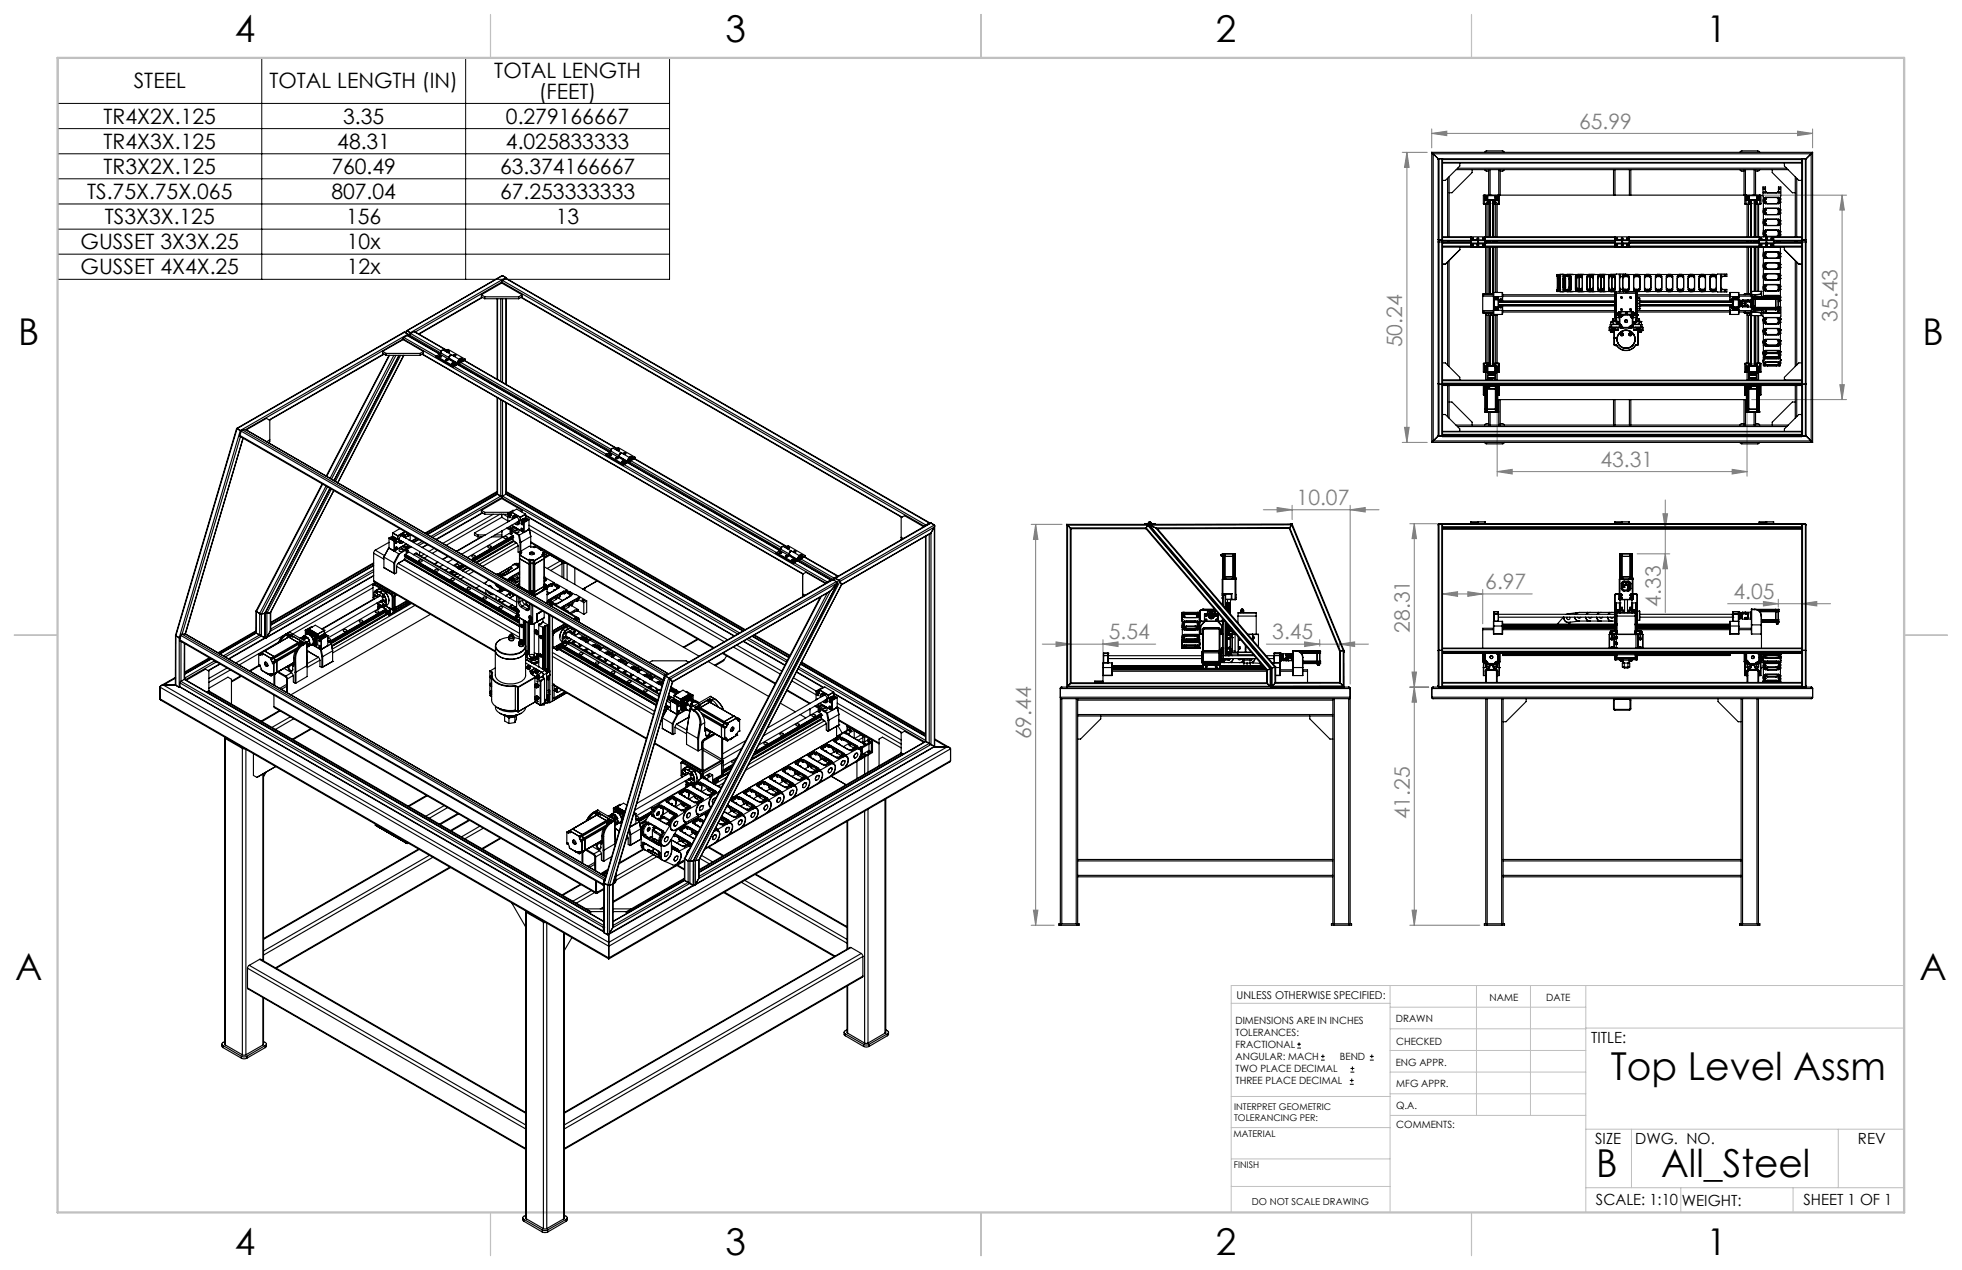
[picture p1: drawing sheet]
<svg xmlns="http://www.w3.org/2000/svg" width="432mm" height="279mm" viewBox="0 0 432 279" stroke-linecap="round" stroke-linejoin="round" font-family="sans-serif">
<defs><g id="words">
<g font-size="8.5">
<text x="354.5" y="237.7">Top Level Assm</text>
<text x="351.3" y="259">B</text>
<text x="365.6" y="258.9">All_Steel</text>
</g>
<g font-size="8.1">
<text x="51.7" y="9.3">4</text>
<text x="159.7" y="9.3">3</text>
<text x="267.6" y="9.3">2</text>
<text x="375.6" y="9.3">1</text>
<text x="4" y="76">B</text>
<text x="423.1" y="76">B</text>
<text x="3.3" y="215.7">A</text>
<text x="422.4" y="215.7">A</text>
<text x="51.7" y="276">4</text>
<text x="159.7" y="276">3</text>
<text x="267.6" y="276">2</text>
<text x="375.6" y="276">1</text>
</g>
<g font-size="4.7">
<text x="108.8" y="17.1">TOTAL LENGTH</text>
<text x="29.4" y="19.4">STEEL</text>
<text x="59.3" y="19.4">TOTAL LENGTH (IN)</text>
<text x="118.6" y="21.7">(FEET)</text>
<text x="22.8" y="27.2">TR4X2X.125</text>
<text x="75.5" y="27.2">3.35</text>
<text x="111.3" y="27.2">0.279166667</text>
<text x="22.8" y="32.7">TR4X3X.125</text>
<text x="74.2" y="32.7">48.31</text>
<text x="111.3" y="32.7">4.025833333</text>
<text x="22.8" y="38.3">TR3X2X.125</text>
<text x="72.9" y="38.3">760.49</text>
<text x="110.1" y="38.3">63.374166667</text>
<text x="19.2" y="43.8">TS.75X.75X.065</text>
<text x="72.9" y="43.8">807.04</text>
<text x="110.1" y="43.8">67.253333333</text>
<text x="23.1" y="49.3">TS3X3X.125</text>
<text x="76.2" y="49.3">156</text>
<text x="122.3" y="49.3">13</text>
<text x="17.7" y="54.8">GUSSET 3X3X.25</text>
<text x="76.3" y="54.8">10x</text>
<text x="17.7" y="60.4">GUSSET 4X4X.25</text>
<text x="76.3" y="60.4">12x</text>
</g>
<g font-size="4.7" fill="#808080">
<text x="347.5" y="28.3">65.99</text>
<text x="404.4" y="70.8" transform="rotate(-90 404.4 70.8)">35.43</text>
<text x="308.6" y="76.4" transform="rotate(-90 308.6 76.4)">50.24</text>
<text x="352.2" y="102.7">43.31</text>
<text x="285.4" y="111.1">10.07</text>
<text x="326.9" y="129.6">6.97</text>
<text x="381.5" y="131.8">4.05</text>
<text x="365.5" y="133.4" transform="rotate(-90 365.5 133.4)">4.33</text>
<text x="244" y="140.7">5.54</text>
<text x="280" y="140.7">3.45</text>
<text x="310.3" y="139.2" transform="rotate(-90 310.3 139.2)">28.31</text>
<text x="226.9" y="162.7" transform="rotate(-90 226.9 162.7)">69.44</text>
<text x="310.3" y="180.2" transform="rotate(-90 310.3 180.2)">41.25</text>
</g>
<g font-size="3.4">
<text x="350.2" y="229.5">TITLE:</text>
<text x="351.1" y="251.6">SIZE</text>
<text x="359.9" y="251.6">DWG. NO.</text>
<text x="408.9" y="251.7">REV</text>
<text x="351.2" y="265.2">SCALE: 1:10</text>
<text x="370.1" y="265.3">WEIGHT:</text>
<text x="396.9" y="265.2">SHEET 1 OF 1</text>
</g>
<text font-size="2.4" x="272.2" y="219.7">UNLESS OTHERWISE SPECIFIED:</text>
<g font-size="2.2">
<text x="327.8" y="220.1">NAME</text>
<text x="340.3" y="220.2">DATE</text>
<text x="271.9" y="225.3">DIMENSIONS ARE IN INCHES</text>
<text x="271.9" y="227.9">TOLERANCES:</text>
<text x="307.2" y="224.9">DRAWN</text>
<text x="271.9" y="230.6">FRACTIONAL</text>
<text x="271.9" y="233.2">ANGULAR: MACH</text>
<text x="294.9" y="233.2">BEND</text>
<text x="307.3" y="229.8">CHECKED</text>
<text x="271.9" y="235.9">TWO PLACE DECIMAL</text>
<text x="271.9" y="238.5">THREE PLACE DECIMAL</text>
<text x="307.2" y="234.5">ENG APPR.</text>
<text x="307.3" y="239.2">MFG APPR.</text>
<text x="307.3" y="243.9">Q.A.</text>
<text x="307.3" y="248.1">COMMENTS:</text>
</g>
<text font-size="2.1" x="275.5" y="265.1">DO NOT SCALE DRAWING</text>
<g font-size="2">
<text x="271.6" y="244.1">INTERPRET GEOMETRIC</text>
<text x="271.5" y="250.2">MATERIAL</text>
<text x="271.6" y="246.6">TOLERANCING PER:</text>
<text x="271.5" y="257">FINISH</text>
</g>
</g></defs>
<g fill="none" stroke="#000" stroke-width=".22">
<path d="M12.7 12.7h134.7v48.8h-134.7zM57.6 12.7v48.8M102.5 12.7v48.8M12.7 22.8h134.7M12.7 28.3h134.7M12.7 33.8h134.7M12.7 39.3h134.7M12.7 44.9h134.7M12.7 50.4h134.7M12.7 55.9h134.7M285.5 230.6h.8M285.5 229.7h.8"/>
<path d="M285.9 229.3v.9M290.7 233.2h.8M290.7 232.4h.8M291.1 232v.8M297.1 238.5h.8M297.1 237.7h.8M297.2 235.9h.9M297.2 235.1h.9M297.5 237.3v.8M297.6 234.6v.9M301.5 233.2h.8M301.5 232.4h.8"/>
<path d="M301.9 232v.8"/>
</g>
<g fill="none" stroke="#808080" stroke-width=".22">
<path d="M308.6 33.5h5.5M309.6 33.5v63.8M309.6 33.5l.5 3.3h-1zM315.1 29.4l3.3-.5v.9zM315.1 28.4v4.1M315.1 29.4h83.8M395.6 28.9l3.3 .5-3.3 .4zM398.9 28.4v4.1M385.5 42.9h20.9M405.4 42.9l.5 3.3h-1zM405.4 42.9v45M308.6 97.3h5.5"/>
<path d="M309.1 94h1l-.5 3.3zM329.5 88.9v15.9M384.5 88.9v15.9M385.5 87.9h20.9M404.9 84.6h1l-.5 3.3zM226.9 115.4h6.9M227.9 115.4l.5 3.3h-1zM227.9 115.4v88.2M278 112.1h25.5M281.1 111.7l3.3 .4-3.3 .5zM284.4 111.2v3.1M297.1 112.1l3.4-.4v.9z"/>
<path d="M297.1 111.2v39.3M310.3 115.2h6.2M311.3 115.2v88.4M311.3 115.2l.4 3.3h-.9zM329.5 103.8l3.3-.5v1zM329.5 103.8h55M366 113h1l-.5 3.3zM366.5 110v24.8M381.2 103.3l3.3 .5-3.3 .5zM317.5 130.7l3.3-.5v1zM317.5 130.7h19.7M323 130.2l3.3 .5-3.3 .5z"/>
<path d="M326.3 129.7v7.5M360.3 121.8h7.2M366.5 121.8l.5 3.3h-1zM380.2 132.8h22.7M388.1 132.3l3.3 .5-3.3 .5zM391.4 131.8v1.8M396.5 132.8l3.3-.5v1zM229.4 141.7h25M232.4 141.2l3.3 .5-3.3 .5zM242.7 141.7l3.4-.5v1zM242.7 140.7v6M278.7 141.7h22.5"/>
<path d="M287.1 141.2l3.3 .5-3.3 .5zM290.4 140.7v1.5M294.8 141.7l3.3-.5v1zM294.8 140.7v1.6M310.3 151.2h4.1M310.8 147.8h.9l-.4 3.4zM311.3 151.2l.4 3.3h-.9zM226.9 203.6h5.1M227.4 200.2h1l-.5 3.4zM310.3 203.6h15.4M310.8 200.2h.9l-.4 3.4z"/>
</g>
<g fill="none" stroke="#c0c0c0" stroke-width=".22">
<path d="M305.9 216.8v49.9M324.9 216.8v28.6M336.8 216.8v28.6M349 216.8v49.9M419.1 216.8h-148.1v49.9M271 220.7h34.9M305.9 231.1h43.1M305.9 226.3h43.1M305.9 221.6h43.1M305.9 235.9h43.1M349 226.2h70.1M271 255h34.9"/>
<path d="M271 248.1h35M271 241.2h35M305.9 240.6h43.1M306 245.4h43M349 248.4h70.1M359.1 248.4v12.9M404.6 248.4v12.9M271 261h34.9M349 261.3h70.1M369.9 261.3v5.4M394.6 261.3v5.4"/>
</g>
<path d="M108 3.2v9.5M215.9 3.2v9.5M323.8 3.2v9.5M3.1 139.7h9.6M419.1 139.7h9.5M108 266.7v9.6M215.9 266.7v9.6M323.8 266.7v9.6" fill="none" stroke="#c0c0c0" stroke-width=".25"/>
<path d="M12.7 12.7h406.4v254h-406.4z" fill="none" stroke="#c0c0c0" stroke-width=".5"/>
<g fill="#808080">
<path d="M323 130.2l3.3 .5-3.3 .5zM317.5 130.7l3.3-.5v1zM242.7 141.7l3.4-.5v1zM232.4 141.2l3.3 .5-3.3 .5zM294.8 141.7l3.3-.5v1zM287.1 141.2l3.3 .5-3.3 .5zM297.1 112.1l3.4-.4v.9zM281.1 111.7l3.3 .4-3.3 .5zM395.6 28.9l3.3 .5-3.3 .4zM315.1 29.4l3.3-.5v.9z"/>
<path d="M388.1 132.3l3.3 .5-3.3 .5zM396.5 132.8l3.3-.5v1z"/>
<path d="M329.5 103.8l3.3-.5v1zM381.2 103.3l3.3 .5-3.3 .5z"/>
<path d="M404.9 84.6h1l-.5 3.3zM405.4 42.9l.5 3.3h-1z"/>
<path d="M227.4 200.2h1l-.5 3.4zM227.9 115.4l.5 3.3h-1z"/>
<path d="M311.3 115.2l.4 3.3h-.9zM310.8 147.8h.9l-.4 3.4zM311.3 151.2l.4 3.3h-.9zM310.8 200.2h.9l-.4 3.4zM366 113h1l-.5 3.3zM366.5 121.8l.5 3.3h-1zM309.6 33.5l.5 3.3h-1zM309.1 94h1l-.5 3.3z"/>
</g>
<g fill="none" stroke="#000" stroke-width=".25">
<path d="M315.1 33.5l.3 .3M315.1 33.5v63.8M315.1 33.5h83.8M315.4 33.8h83.2M315.4 33.8l1.2 1.2M315.4 33.8v63.2M316.7 34.9l-.2 .2v60.7M316.7 34.9v61.1M316.7 34.9h.6M317.3 34.9l.2 .2M317.3 34.9v61.1M317.5 35.7v.2"/>
<path d="M317.5 35.1v-.2h79v.2M317.5 35.1v.6M317.5 35.9v16.2M317.5 35.7h79M317.5 35.9h79M317.5 35.1h79M318.6 39.2v12.9M318.9 38.9v13.2M320.5 37.3h73M320.8 37h72.4M321.3 35.9v.6l-3.2 3.2h-.6M324 37.3v.7l-4.5 4.4h-.6"/>
<path d="M326.7 33.5l.4-.3h3.6l.4 .3M326.7 37.3l.3 .3h.6M327.6 37.3v5.6M327.9 37.3v5.6M329.8 37.3v5.6M330.2 37.3v5.6M331.1 37.3l-.3 .3h-.6M355.1 37.3v5.6M355.4 37.3v5.6M358.6 37.3v5.6M358.9 37.3v5.6M382.9 37.3l.3 .3h.6"/>
<path d="M382.9 33.5l.4-.3h3.6l.4 .3M383.8 37.3v5.6M384.1 37.3v5.6M386 37.3v5.6M386.4 37.3v5.6M387.3 37.3l-.4 .3h-.5M390 37.3v.7l4.5 4.4h.6M392.7 35.9v.6l3.2 3.2h.6M395.1 38.9v13.2M395.4 39.2v12.9M396.5 35.7v.2M396.5 35.1v.6"/>
<path d="M396.5 35.9v16.2M396.7 34.9l-.2 .2M396.7 34.9v61.1M396.7 34.9h.6M397.3 34.9l.2 .2M397.3 34.9v61.1M397.5 35.1v60.7M398.6 33.8v63.2M398.6 33.8l-1.2 1.2M398.9 33.5l-.3 .3M398.9 33.5v63.8M316.5 53.2h1"/>
<path d="M316.5 52.7l.2 .1zM317.5 54.2v.1M317.5 53.3v.2M317.5 52.7l-.8 .1M317.5 52.9v.2M317.5 52.1v.1M317.5 52.2v.7M317.5 53.1v.2M317.5 53.5v.7M317.5 54.3v30M317.5 54.3h79M317.5 53.3h6.2"/>
<path d="M317.5 58.1h.6M317.5 53.1h6.2M317.5 52.1h79M317.5 53.5h6.2M317.5 54.2h6.2M317.5 52.9h6.2M317.5 52.2h6.2M318.6 53.1v.2M318.6 57.6v22.7M318.9 53.1v.2M318.9 57.3v23.3M321.3 54.9l-3.2 3.2"/>
<path d="M321.3 54.3v.7M323.7 53v.5M323.7 53.5v.2M323.7 54.3h.1M323.7 52.9h.1M323.7 52.8v.1M323.7 52.9v.1M323.7 53.5h3.1M323.7 53.7h3.1M323.7 52.1v.7M323.7 53.7v.6M323.7 52.8h3.1"/>
<path d="M323.7 52.9v.6M323.7 52.8l1.6 .1M323.7 52.8h.1M323.7 52.9h1.5M323.9 53.9l.1-.1 .2 .1M325.1 53.9l.1-.1 .2 .1M325.2 52.9v.7M325.2 52.9l.1 .1M325.3 53v.5M325.3 53.5l-.1 .1M325.3 52.9v.1M325.3 53.5h.1"/>
<path d="M325.3 53h.1M325.3 52.9v.6M325.3 52.9h1.5M326.3 53.9l.1-.1 .2 .1M326.5 43v1.8M326.5 44.8l1.4 .1M326.5 44.8h.2M326.5 43h3.5M326.5 43h61.1M326.7 44h.1M326.7 44.8l.1 .1M326.8 53.6v.7"/>
<path d="M326.8 52.9v.7M326.8 52.1v.8M326.8 52.9v.1M326.8 42.9l-.1 1.9M326.8 53.5h.1M326.8 53.5v.2M326.8 54.3h.1M326.8 53v.5M326.8 52.8v.2M326.8 52.1v.7M326.8 53.7v.6M326.8 53.3h28.6"/>
<path d="M326.8 53.1h28.6M326.8 53.5v.1M326.8 54.2h28.6M326.8 52.9h28.6M326.8 52.2h28.6M327 43.4v.2M327 44.9v7.2M327 53.1v.2M327 54.3v10.3M327.3 44.9v7.2M327.3 53.1v.2M327.3 54.3v10.3"/>
<path d="M327.4 43v1zM327.7 44.9v7.2M327.7 53.1v.2M327.7 54.3v10.3M327.8 44.9v7.2M327.8 53.1v.2M327.8 54.3v10.3M327.9 44.9v7.2M327.9 53.1v.2M327.9 54.3v10.3M327.9 44.8h.1M327.9 44v8.1"/>
<path d="M328 43h.4M328.5 44v8.1M328.5 53.1v.2M328.5 54.3v10.3M328.6 44l-.1 .8M328.6 44.9v7.2M328.6 53.1v.2M328.6 54.3v10.3M328.7 44.9v7.2M328.7 53.1v.2M328.7 54.3l.1 14.9M329.1 43h.1"/>
<path d="M329.1 44h.1M329.1 43v1M329.2 44.9v7.2M329.2 53.1v.2M329.2 54.3v10M329.5 43.4v.2M329.5 44.9v7.2M329.5 53.1v.2M329.5 54.3v10M329.7 42.9v1.9M329.7 43v1h-3M329.7 44.8h.3"/>
<path d="M329.7 44.8v.1M329.9 42.9l.1 .1M330 43v1.8M330 44.8l-1.5 .1M355.4 53v.5M355.4 53.5v.2M355.4 54.3h.1M355.4 52.9h.1M355.4 52.8v.1M355.4 52.9v.1M355.4 52.1v.7M355.4 53.7v.6"/>
<path d="M355.4 53.5h3.2M355.4 53.5l-30.2 .1M355.4 53.7h3.2M355.4 52.8h3.2M355.5 52.9v.6M355.5 53.5v.2M355.5 52.8l1.5 .1M355.5 52.8h.1M355.5 52.8v.1M355.5 52.9h1.5M355.5 52.8l-.1 .1M355.7 53.9l.1-.1 .2 .1"/>
<path d="M356.9 53.9v-.1l.3 .1M357 52.9v.7M357 52.9v.1M357 53v.5M357 53.5v.1M357 53.5h.1M357 53h.1M357 52.9v.6M357 52.9h1.6M358 53.9l.1-.1 .3 .1M358.6 53.6v.7M358.6 52.9v.7"/>
<path d="M358.6 52.1v.8M358.6 52.9v.1M358.6 53.5h.1M358.6 53.5v.2M358.6 54.3h.1M358.6 53v.5M358.6 52.8v.2M358.6 52.1v.7M358.6 53.7v.6M358.6 53.3h28.6M358.6 53.1h28.6M358.6 53.5v.1"/>
<path d="M358.6 54.2h28.6M358.6 52.9h28.6M358.6 52.2h28.6M384 43v1.8M384 44.8h.3M384 43h3.6M384 44.8l1.4 .1M384.1 42.9l-.1 .1M384.3 43v1h2.9l.1-1M384.3 43v1.8M384.3 44.8l.1 .1M384.4 42.9l-.1 .1"/>
<path d="M384.5 43.4v.2M384.5 44.9v7.2M384.5 53.1v.2M384.5 54.3v10.3M384.8 44.9v7.2M384.8 53.1v.2M384.8 54.3v10.3M384.9 43l.1 1zM385.3 44.9v7.2M385.3 53.1v.2M385.3 54.3v10.3M385.4 44.9v7.2"/>
<path d="M385.4 53.1v.2M385.4 54.3v10.3M385.4 44.8h.1M385.4 44v8.1M385.4 54.3l.1 15.1M385.6 43h.3M386.1 44v8.1M386.1 53.1v.2M386.1 54.3v9.8M386.1 44v.8M386.2 44.9v7.2M386.2 53.1v.2"/>
<path d="M386.2 54.3v9.8M386.3 44.9v7.2M386.3 53.1v.2M386.3 54.3v9.8M386.6 44h.1M386.6 43h.1M386.6 43v1M386.7 44.9v7.2M386.7 53.1v.2M386.7 54.3v9.8M387 43.4v.2M387 44.9v7.2"/>
<path d="M387 53.1v.2M387 54.3v9.8M387.2 52.9h.1M387.2 52.8v.1M387.2 52.9v.1M387.2 53v.5M387.2 53.5v.2M387.2 54.3h.1M387.2 52.1v.7M387.2 53.7v.6M387.2 53.5h3.1M387.2 53.5l-30.2 .1"/>
<path d="M387.2 53.7h3.1M387.2 52.8h3.1M387.2 52.8l1.6 .1M387.2 52.9v1.4M387.2 52.9h1.5M387.2 42.9l.1 .1M387.3 43v1.8M387.3 44.8h.3M387.3 44.8l-.1 .1M387.4 53.9l.1-.1 .2 .1M387.6 43v1.8M387.6 44.8l-1.5 .1"/>
<path d="M388.1 56.5h.1M388.1 55.8h.1M388.1 55.8v.7M388.1 46.9h.1M388.1 46.2h.1M388.1 46.2v.7M388.1 44.5h.1M388.1 43.8h.1M388.1 43.8v.7M388.1 58.9h.1M388.1 58.2h.1M388.1 58.2v.7"/>
<path d="M388.1 49.3h.1M388.1 48.6h.1M388.1 48.6v.7M388.1 51.7h.1M388.1 51h.1M388.1 51v.7M388.1 48.4v.5M388.1 50.7v.1M388.1 43.6v.5M388.1 43.5h.2v1.2h.2h-.2M388.1 45.9v.1M388.1 55.6v.5"/>
<path d="M388.1 57.9v.1M388.1 58v.5M388.1 50.8v.5M388.1 50.7h.2v1.2h.2h-.2M388.1 55.5v.1M388.1 46v.5M388.1 45.9h.2v1.2h.2M388.1 48.3v.1M388.1 43.5v.1M388.1 43.5l-.1-2.4h.5v1.3h2.9v-1.3h.5l-.1 2.4M388.1 44.1v1.8M388.1 46.5v1.8"/>
<path d="M388.1 48.9v1.8M388.1 51.3v.8M388.1 54.3v1.2M388.1 56.1v1.8M388.1 58.5v1.8M388.1 48.3h.2v1.2h.2M388.1 55.5h.2v1.3h.2M388.1 57.9h.2v1.3h.2M388.1 50.8h.2M388.1 46h.2M388.1 58h.2M388.1 55.6h.2"/>
<path d="M388.1 48.4h.2M388.1 43.6h.2M388.1 48.9h.4M388.1 51.3h.4M388.1 44.1h.4M388.1 46.5h.4M388.1 56.1h.4M388.1 58.5h.4M388.3 54.3l.2 .1M388.3 49.5h.2M388.3 56.7h.2M388.3 59.1h.2"/>
<path d="M388.3 47.1h.2M388.5 56.4h.1M388.5 55.9h.1M388.5 46.8h.1M388.5 46.3h.1M388.5 44.4h.1M388.5 43.9h.1M388.5 58.8h.1M388.5 58.3h.1M388.5 49.2h.1M388.5 48.7h.1M388.5 51.6h.1"/>
<path d="M388.5 51.1h.1M388.5 49.4l.4 .2h2.1l.4-.2M388.5 49.5h.1M388.5 50.8l.4-.1h2.2l.3 .1M388.5 51.3v.5M388.5 44.6l.4 .2h2.1l.4-.2M388.5 46l.4-.1h2.2l.3 .1M388.5 46.5v.5M388.5 56.6l.4 .2h2.1l.4-.2M388.5 56.7v.1M388.5 58l.4-.1h2.2l.3 .1M388.5 58.5v.5"/>
<path d="M388.5 59l.4 .2h2.1l.4-.2M388.5 59v.2M388.5 51.8l.4 .2h2.1l.4-.2M388.5 55.6l.4-.1h2.2l.3 .1M388.5 56.1v.5M388.5 47l.4 .2h2.1l.4-.2M388.5 48.4l.4-.1h2.2l.3 .1M388.5 48.9v.5M388.5 55.9v.5M388.5 46.3v.5M388.5 43.9v.5M388.5 58.3v.5"/>
<path d="M388.5 48.7v.5M388.5 51.1v.5M388.5 42.2l.5 .2M388.5 43.6l.4-.1h2.2l.3 .1M388.5 44.1v.5M388.5 44.1v-.7h2.9v.7M388.5 44.6v.2h2.9v-.2M388.5 46.5v-.7h2.9v.7M388.5 47v.2h2.9v-.2M388.5 48.9v-.7h2.9v.7M388.5 49.4v.2h2.9v-.2M388.5 51.3v-.7h2.9v.7"/>
<path d="M388.5 51.8v.2h2.9v-.2M388.5 54.3h2.9M388.5 56.1v-.7h2.9v.7M388.5 56.6v.1M388.5 56.8h2.9M388.5 58.5v-.7h2.9v.7M388.5 59.2h2.9M388.6 53.9l.1-.1 .2 .1M388.7 52.9v.7M388.7 52.9l.1 .1M388.8 53v.5M388.8 52.9v.1"/>
<path d="M388.8 53.5l-.1 .1M388.8 54.3l.2 .1M388.8 53h.1M388.8 53.5h.1M388.8 52.9v.6M388.8 52.9h1.5M389.8 53.9l.1-.1 .2 .1M390.3 52.9v.7M390.3 52.1v.8M390.3 53.6v.7M390.3 52.9v.1M390.3 53v.5"/>
<path d="M390.3 52.8v.2M390.3 53.5h.1M390.3 53.5v.2M390.3 54.3h.1M390.3 53.3h6.2M390.3 53.1h6.2M390.3 52.1v.7M390.3 53.7v.6M390.3 53.5v.1M390.3 54.2h6.2M390.3 52.9h6.2M390.3 52.2h6.2"/>
<path d="M391 53.1l.4 .1M391.2 54.3l-.3 .1M391.4 49.5h.1M391.4 51.3v.5M391.4 46.5v.5M391.4 56.7v.1M391.4 58.5v.5M391.4 59v.2M391.4 56.1v.5M391.4 48.9v.5M391.4 58.3v.5M391.4 51.1v.5"/>
<path d="M391.4 48.7v.5M391.4 43.9v.5M391.4 46.3v.5M391.4 55.9v.5M391.4 42.2l-.5 .2M391.4 44.1v.5M391.4 53.1v.2M391.4 56.6v.1M391.4 49.5h.2M391.4 56.7h.2M391.4 59.1h.2M391.4 47.1h.2"/>
<path d="M391.4 48.9h.4M391.4 51.3h.4M391.4 44.1h.4M391.4 46.5h.4M391.4 56.1h.4M391.4 58.5h.4M391.6 54.3l-.2 .1M391.6 50.8h.2M391.6 46h.2M391.6 58h.2M391.6 53.2h.2M391.6 55.6h.2"/>
<path d="M391.6 48.4h.2M391.6 43.6h.2M391.8 58.2h.1M391.8 58.9h.1M391.8 58.2v.7M391.8 51h.1M391.8 51.7h.1M391.8 51v.7M391.8 48.6h.1M391.8 49.3h.1M391.8 48.6v.7M391.8 43.8h.1"/>
<path d="M391.8 44.5h.1M391.8 43.8v.7M391.8 46.2h.1M391.8 46.9h.1M391.8 46.2v.7M391.8 55.8h.1M391.8 56.5h.1M391.8 55.8v.7M391.8 48.4v.5M391.8 50.7v.1M391.8 43.6v.5M391.8 43.5h-.2v1.2h-.2h.2"/>
<path d="M391.8 45.9v.1M391.8 55.6v.5M391.8 57.9v.1M391.8 58v.5M391.8 50.8v.5M391.8 50.7h-.2v1.2h-.2h.2M391.8 53.1v.1M391.8 53.2v.1M391.8 55.5v.1M391.8 46v.5M391.8 45.9h-.2v1.2h-.2M391.8 48.3v.1"/>
<path d="M391.8 43.5v.1M391.8 44.1v1.8M391.8 46.5v1.8M391.8 48.9v1.8M391.8 51.3v.8M391.8 53.1h.1M391.8 54.3v1.2M391.8 56.1v1.8M391.8 58.5v1.8M391.8 48.3h-.2v1.2h-.2M391.8 53.1h-.2v.2M391.8 55.5h-.2v1.3h-.2"/>
<path d="M391.8 57.9h-.2v1.3h-.2M392.7 54.9l3.2 3.2M392.7 54.3v.7M395.1 53.1v.2M395.1 57.3v23.3M395.4 53.1v.2M395.4 57.6v22.7M395.9 58.1h.6M396.5 53.2h1M396.5 54.2v.1M396.5 53.3v.2M396.5 52.7l.8 .1"/>
<path d="M396.5 52.9v.2M396.5 52.1v.1M396.5 52.2v.7M396.5 53.1v.2M396.5 53.5v.7M396.5 54.3v30M396.5 58.1h-.6M396.5 53.5l-7.8 .1M397.3 52.8l.2-.1zM84.2 77.3l.8 .5M84.2 77.3v.5l.8 .4M84.5 77.9l-25.3 14.5"/>
<path d="M84.5 77.9l-25.2 14.5M85 78.2h7.5M85 77.8v.4M85 77.8h7.5M85.6 78.2l-13.8 26.5M85.7 78.2l-13.8 26.6M86.7 78.2l-14.1 27M87.1 78.2l-14.1 27.2M87.8 78.2l-14.3 27.6 14.3-27.6M88.2 78.2l-14.4 27.7M88.7 74.6v.1M88.7 74.7l-4.5 2.6"/>
<path d="M88.7 74.7l4.5 2.6M88.7 74.6l-34.7 19.9M88.7 74.6l93.1 53.7M88.8 78.2l-14.5 28M88.9 74.3l-.2 .3M88.9 78.2l-14.5 28M88.9 74.3l10.8 6.2M89 73.1l-36.9 21.2M89 73.1l-36.8 21.2M89 73.1l.8 .4M89.5 72.8h.1M89.5 72.8l-.3 .4"/>
<path d="M89.6 72.8l.7 .4M89.6 72.8l-.3 .4M89.6 73.8l7.2 4.1M89.6 73.8l-.7 .5M89.8 73.5l.2 .3M89.8 73.5l-36.9 21.2M90 73.9h.1M90 73.8v.1M90 73.8l-.1 .1M90.2 73.7v.3M90.2 73.7l6.8 3.9M90.3 73.2l.2 .1z"/>
<path d="M90.3 73.2l-.3 .6M90.4 73.4l-.2 .3M90.4 73.4l6.7 3.9M91.1 73l7.2 4M91.1 73l-.7 .4M91.1 73l7.1 4.1M92.5 77.8v.4M92.9 77.9l83.8 48.4M93 77.9l83.8 48.4M93.2 77.3l-.7 .5M93.2 77.3v.5l-.7 .4M96.7 78.4l.1-.1a.21 .21 0 0 1 .2-.1 .21 .21 0 0 1 .1 .3h-.4z"/>
<path d="M96.7 78.2h.1a.24 .24 0 0 1 .3 0 .24 .24 0 0 1 .1 .3h-.5zM96.8 77.9l-.8 .5v.1l3.7 2.2M96.8 77.9l3.7 2.1M97 77.6l-.2 .3M97 77.6l.3-.5 .3-.1 1.8 1.1M97 77.6l1.8 1.1M97 77.6h.1M97.3 77l-.3 .6M98 77.3l.6-.4 3.7 2.1M98.1 79.2l.3-.1 .2 .1-.5 .1zM98.4 77.3h.5a.27 .27 0 0 1-.2 .3 .27 .27 0 0 1-.3-.3zM98.4 77.3h.3l.2 .1-.4 .1z"/>
<path d="M98.7 78.8l1.9 1.1M98.8 78.7l-.1 .1M98.8 78.8h-.1M98.8 78.8l1.9 1.1M98.8 78.7h.1M98.8 78.7v.1M98.9 78.8l.1-.4 .4-.3 1.8 1.1M99.2 78.1l-.4 .6M99.2 78.1h.1M99.4 78.1l-.4 .1-.2 .5M99.5 79.9l.2-.1a.2 .2 0 0 1 .2 0 .2 .2 0 0 1 0 .3h-.1a.2 .2 0 0 1-.3 0 .2 .2 0 0 1 0-.2zM99.5 80l.3-.1 .2 .1-.5 .1z"/>
<path d="M99.8 78a.25 .25 0 0 1 .4 0 .25 .25 0 0 1 .1 .3h-.1a.23 .23 0 0 1-.3 0 .23 .23 0 0 1-.1-.3zM99.8 78.1h.4l.1 .1-.5 .1zM100.6 79.9l-.1 .1M100.6 79.9h.1M100.6 79.9l-.1 .2M100.7 79.9l.1 .1M100.7 79.9h-.1M100.7 79.9h.1M100.8 80h.1M101 79.4l.2 .1-.3 .3zM101 80l33.4 19.2M101 79.9v.1"/>
<path d="M101.2 78.9l.5 .1-.5 .1zM101.4 79.3a.27 .27 0 0 0-.3-.2 .27 .27 0 0 0-.3 .2 .33 .33 0 0 0-.2 .4 .33 .33 0 0 0 .4 .3M101.4 79.4a.36 .36 0 0 0-.5-.1 .36 .36 0 0 0-.1 .5v.2l.2-.1M101.4 79.4l.2 .1M101.4 79.3l.1 .1M101.4 79.3v.1M101.4 79.7l33.1 19.2M101.5 79.4l.1 .1M102.1 79.3l33.6 19.4M102.2 79.3l33.5 19.3M102.3 79l-.8 .4M102.3 79h.1"/>
<path d="M102.3 79.2l-1.3 .7M102.3 79l-.7 .5M102.3 79v.2M102.3 79.2l-1.3 .8M105.9 64.8l.8 .5M105.9 64.8v.5l.8 .4M106.1 65.4l-14 8M106.2 65.4l-14 8.1M106.7 65.7h7.5M106.7 65.3v.4M106.7 65.3h7.5M109.4 65.7v17.7"/>
<path d="M109.5 65.7v17.8M110.2 65.7v18.2M110.4 60.7l-20.9 12.1M110.4 62.1v.2M110.4 62.3l-4.5 2.5M110.4 62.3l4.5 2.5M110.4 62.1l93.1 53.7M110.4 62.1l-19 10.9M110.6 61.7l-.2 .4M110.6 60.6l-.2 .1M110.6 60.6l-21 12.2M110.6 61.7l93.2 53.8"/>
<path d="M110.6 60.6l.7 .5M110.6 65.7v18.4M111.3 61.3l93.3 53.7M111.3 61.1l.1 .1M111.3 61.3l-.7 .4M111.3 61.3l93.2 53.8M111.3 61.1l-21 12.1M111.3 65.7v18.9M111.4 65.7v18.9M114.2 65.3v.4M114.7 65.4l83.7 48.4M114.7 65.4l83.8 48.4"/>
<path d="M114.9 64.8l-.7 .5M114.9 64.8v.5l-.7 .4M317.5 79.8h.6l3.2 3.2v.6M326.3 64.8v.4M326.3 68.3v.4M326.3 64.7h2.4M326.3 68.8h2.4M326.3 68.8l.3 .1M326.3 64.7v.1M326.3 65.2v3.1M326.3 68.7v.1M326.3 65.2h2.4"/>
<path d="M326.3 68.7h2.4M326.3 64.8h2.4M326.3 68.3h2.4M326.6 64.6l-.3 .1M326.6 64.6v.2M326.6 68.7v.2M326.6 68.9h2.1M326.6 64.6h2.1M326.8 79.9l-.1 .1M327 68.9v11M327 69.4h.6M327 69.4h.1"/>
<path d="M327.3 69.4v10.5M327.6 68.9h.1M327.6 68.9h-.6v.5M327.6 69.4h1.3M327.6 68.9v.5M327.7 69.4v10.5M327.8 69.4v10.5M327.9 69.4v10.5M327.9 69.4v11.2M327.9 79.9l-1.4 .1M328.5 69.4v11.2M328.5 79.9l1.5 .1"/>
<path d="M328.6 69.4v10.5M328.7 68.2l.1 .1M328.7 69.4v10.5M328.8 64.3v1M328.8 68.3v.9M328.8 65.3h1.8M328.8 65.3l-.1 .1M328.8 64.3l-.1 .1M328.8 64.3h1.8M328.8 68.3h1.8M328.8 69.2h1.8M328.8 66.6v.3"/>
<path d="M328.8 65.9h.1M328.8 67.6h.1M328.8 68.2h.1M328.8 65.3h.1M328.8 65.3h1M328.8 65.3v3M328.8 67.6h1M328.8 65.9h.9M328.8 68.2h1M328.9 69.2v.2M329.2 69.4v10.5M329.4 69.2v.2h-.5"/>
<path d="M329.5 69.2v10.7M329.7 79.9v.1M329.7 67.6h.1M329.8 65.3v2.9M329.8 66.4h25.6M329.8 67.1h25.6M330.5 66.4h.1M330.5 67.1h-.7M330.6 64.3v1M330.6 68.3v.9M330.6 64.3l.1 2.1M330.6 65.3l.1 .1"/>
<path d="M330.7 67.1l-.1 2.1M330.7 65.2h24.7M330.7 66.3h24.7M330.7 67.3h24.7M330.7 67.1h24.7M330.7 67.2h24.7M330.7 66.4h24.7M330.7 68.7h24.7M330.7 64.8h24.7M330.7 68.2l-.1 .1M330.7 68.3h24.7M342.7 63.9h.2z"/>
<path d="M342.7 60.6h.2zM342.8 60.8v2.9M342.9 60.4h-.2v.4h.5M342.9 60.6h.4v.2M342.9 60.4h1.1M342.9 64.1h1.1M342.9 60.4v.2M342.9 63.9v.2M343 63.2h-.2v.3h.2M343 63.2v.3M343 61h-.2v.3h.2M343 61v.3"/>
<path d="M343 60.8v.2M343 61.3v1.9M343 63.5v.2M343.1 60.8v2.9M343.2 63.7h-.5v.4h.2M343.2 60.8v2.9M343.2 60.8h.2v2.9h-.2M343.3 60.4h.7M343.3 60.4h.1M343.3 64.1h.1M343.3 64.1h.7M343.3 60.8h.1"/>
<path d="M343.3 63.7h.1M343.3 63.7v.2h-.4M343.7 60.4h.5M344 60.4h.1M344 64.1h.1M344 60.4h.2M344 64.1h.2M344 63.2l.2 .3M344 60.4v.2h.5M344 61.3h.2M344 63.2h.2M344 61.3v1.9"/>
<path d="M344.2 61l-.2 .3M344.2 64.1h.1M344.2 60.4h.1M344.2 60.4v.2M344.2 60.8v.2M344.2 63.5v.2M344.2 63.9v.2M344.2 63.5h.3M344.2 61h.3M344.2 60.4h.9M344.2 64.1h.9M344.2 63.2l.1 .3"/>
<path d="M344.2 61.3v1.9M344.2 64.1l-.5 .1M344.3 61l.1 .3M344.3 61l-.1 .3M344.3 60.8v.2M344.3 63.5v.2M344.4 63.2l-.1 .3M344.4 61.3h.2M344.4 63.2h.2M344.4 61.3v1.9M344.5 60.6h.6M344.5 63.9h.6"/>
<path d="M344.5 61l.1 .3M344.5 63.9h-.5v.2M344.5 60.6v.4M344.5 63.5v.4M344.6 63.2l-.1 .3M344.6 61.3v1.9M344.8 60.4h.7M344.8 60.4h.1M344.8 64.1h.1M344.8 64.1h.7M344.9 63.7h.1M344.9 60.8l.5 .1"/>
<path d="M344.9 63.7h.5M345.1 60.6h.6v.2M345.1 60.4h1.7M345.1 64.1h1.7M345.1 60.4v.2M345.1 63.9v.2M345.3 63.2l.1 .3M345.3 61.3h.1M345.3 63.2h.1M345.3 61.3v1.9M345.4 63.7h.1M345.4 61l-.1 .3"/>
<path d="M345.4 60.8v.2M345.4 63.5v.2M345.4 63.5h.1M345.4 61h.1M345.4 63.2l.1 .3M345.4 61.3v1.9M345.5 60.4h.7M345.5 60.4h.1M345.5 64.1h.7M345.5 64.1h.1M345.5 61l.2 .2v2.1l-.2 .2M345.5 60.8h-1.5v2.9h1.5"/>
<path d="M345.5 61l-.1 .3M345.5 60.8h.1M345.5 63.7h.1M345.5 60.8v.2M345.5 63.5v.2M345.6 60.8h.1M345.6 63.7h.1M345.6 60.6v.2M345.6 63.7v.2M345.7 60.8v2.9M345.7 63.7v.2h-.6M346.2 60.4h.1"/>
<path d="M346.2 64.1h.1M346.8 63.2l.2 .3M346.8 61.3h.1M346.8 63.2h.1M346.8 61.3v1.9M346.8 64.1h.1M346.8 60.4h.1M346.8 60.4v.2h1.4v.2M346.9 60.4h.7M346.9 64.1h.7M346.9 60.4v.2M346.9 63.9v.2"/>
<path d="M347 61l-.2 .3M347 63.2l.2 .3M347 63.5h.1M347 60.8v.2M347 61.3v1.9M347 63.5v.2M347 61h.1M347 61.3h.1M347 63.2h.1M347.2 61l-.2 .3M347.2 63.5h.1M347.2 61h.1"/>
<path d="M347.2 60.8v.2M347.2 63.5v.2M347.2 60.4h.7M347.2 60.4h.1M347.2 64.1l.4 .1M347.2 64.1h.1M347.2 64.1h.7M347.3 63.7h.1M347.3 60.8l.5 .1M347.3 63.7h.5M347.5 63.7h.5M347.5 60.8h.5"/>
<path d="M347.5 60.8h-.8v2.9h.8M347.5 60.6v.2M347.5 63.7v.2M347.5 60.9v2.8M347.6 60.4h1.7M347.6 64.1h1.7M347.6 60.4v.2M347.6 63.9v.2M347.8 63.7h.1M347.8 60.8l-.2 .4v2.2l.2 .3M347.9 60.4h.7M347.9 64.1h.7"/>
<path d="M347.9 60.4h.1M347.9 64.1l-.3 .1M347.9 64.1h.1M348 63.7h.1M348 60.8l.2 .4v2.1l-.2 .4M348 60.9h.1M348 60.8h.2M348 63.7h.2M348.1 60.6v.2M348.1 63.7v.2M348.2 60.8v2.9M348.2 63.7v.2h-1.4v.2"/>
<path d="M348.6 60.4h.1M348.6 64.1h.1M349.3 64.1h.1M349.3 60.4h.1M349.3 60.4v.2h1.3v.2M349.4 60.4h.6M349.4 64.1h.6M349.4 60.4v.2M349.4 63.9v.2M349.5 60.8l-.2 .4v2.2l.2 .3M349.6 60.4h.7M349.6 60.4h.1"/>
<path d="M349.6 64.1h.1M349.6 64.1l.4 .1M349.6 64.1h.7M349.7 63.7h.1M349.7 60.8h.5M349.7 63.7h.5M350 63.2l.2 .5M350 60.4h1.7M350 64.1h1.7M350 60.4v3.7M350.2 60.9l-.2 .4M350.2 63.7h.1"/>
<path d="M350.3 60.4h.7M350.3 60.4h.1M350.3 64.1h.1M350.3 64.1l-.3 .1M350.3 64.1h.7M350.4 63.7h.1M350.4 60.8v.1M350.4 60.8h-1.2v2.9h1.2M350.4 60.8h.2M350.4 63.7h.2M350.4 60.8l.2 .5M350.5 60.6v.2"/>
<path d="M350.5 63.7v.2M350.6 60.8v2.9M350.6 63.7v.2h-1.3v.2M350.6 63.2l-.2 .5M351 60.4h.1M351 64.1h.1M351.7 64.1h.1M351.7 60.4h.1M351.7 60.4v.2h1.3v.2M351.8 60.4h.6M351.8 64.1h.6M351.8 60.4v.2"/>
<path d="M351.8 63.9v.2M351.9 60.8l-.2 .4v2.2l.2 .3M352 60.4h.7M352 60.4h.1M352 64.1h.1M352 64.1l.4 .1M352 64.1h.7M352.1 63.7h.1M352.1 60.8h.5M352.1 63.7h.5M352.3 60.9v2.8M352.4 60.8h.4"/>
<path d="M352.4 63.7h.4M352.4 60.4h1.7M352.4 60.8h-.8v2.9h.8M352.4 64.1h1.7M352.4 60.4v.4M352.4 63.7v.4M352.6 60.9l-.2 .3v2.1l.2 .4M352.6 63.7h.1M352.7 60.4h.1M352.7 60.4h.7M352.7 64.1h.1M352.7 64.1l-.3 .1"/>
<path d="M352.7 64.1h.7M352.8 63.7h.1M352.8 60.8l.2 .4v2.1l-.2 .4M352.8 60.9h.1M352.8 60.8h.1M352.9 60.8h.1M352.9 63.7h.1M352.9 60.6v.2M352.9 63.7v.2M353 60.8v2.9M353 63.7v.2h-1.3v.2M353.4 60.4h.1"/>
<path d="M353.4 64.1h.1M354.1 64.1h.1M354.1 60.4h.1M354.1 60.4v.2h1.3v.2M354.2 72.7h.2M354.2 72.7h.1M354.2 60.4h.6M354.2 64.1h.6M354.2 60.4v.2M354.2 63.9v.2M354.2 72v.7M354.2 72.7h1"/>
<path d="M354.3 60.8l-.2 .4v2.1l.2 .4M354.4 72h.3M354.4 72.7h.3M354.4 72h-.2v.7M354.4 60.4h.7M354.4 60.4h.1M354.4 64.1h.1M354.4 64.1l.4 .1M354.4 64.1h.7M354.5 63.7h.1M354.5 72.7h.1M354.5 73h.1"/>
<path d="M354.5 60.8l.5 .1M354.5 63.7h.5M354.5 73h.5M354.5 72.7h.5M354.5 72.7v.3M354.6 70.8h.2M354.6 70.7h.2M354.6 70.7v.2M354.7 72.7h.1M354.7 71.4h-.3v1.3M354.7 71.4v1.3M354.7 72.7h1.2"/>
<path d="M354.7 72h1.7M354.7 71.4h1.7M354.7 60.9v2.8M354.8 63.7h.4M354.8 60.8h.4M354.8 60.4h.8M354.8 60.8h-.8v2.9h.8M354.8 64.1h.8M354.8 60.4v.4M354.8 63.7v.4M355 72.7h.1M355 73h.1"/>
<path d="M355 70.2l-.2 .7-.3 .1v.4M355 63.7h.1M355 60.8l-.2 .4v2.1l.2 .4M355 70.4l.4 .1v.2l-.4 .1M355 70.2l.1 1.2M355 72.7v.3M355 71.4h.1M355 71.4h1.4M355.1 60.4h.6M355.1 64.1l.6 .1M355.1 60.4h.1M355.1 64.1h.1"/>
<path d="M355.1 64.1l-.3 .1M355.1 64.1h.6M355.1 72.3l.1 .2M355.2 63.7h.1M355.2 60.8v.1M355.2 72.2l-.1 .1M355.2 72.2h.2M355.2 72.5h.2M355.2 60.8l.2 .4v2.1l-.2 .4M355.2 72.7l.1 1.6M355.2 72.7v1.6h.7M355.2 60.8h.1"/>
<path d="M355.2 75.8h.5M355.2 70.5l.1 .2zM355.3 74.4l-.1 1.4M355.3 60.8h.1M355.3 63.7h.1M355.3 60.6v.2M355.3 63.7v.2M355.4 69v.2M355.4 69.8h.9M355.4 69.8l.3 .1M355.4 72.2v.1M355.4 64.5v4.5"/>
<path d="M355.4 69.2v.6M355.4 64.5h5M355.4 69h.3M355.4 69.2l.1 .1M355.4 69.3h.1M355.4 69.3h1M355.4 69.3h.3M355.4 63.7v.2h-1.3v.2M355.4 60.8v2.9M355.4 72.3v.2M355.5 76h.3M355.5 64.2v5.1"/>
<path d="M355.5 64.2l-.1 .3M355.5 75.9v.1M355.5 64.2h4.8M355.5 70.5v.2M355.5 70.1l.1 .3M355.5 70.5l.1 .1M355.5 70.7h.1M355.6 70.7l.1 .1M355.6 70.7v.1M355.6 70.7h.1M355.6 74.3v.1M355.6 70.6h.1"/>
<path d="M355.6 70.1l-.6 .1M355.6 64.1l.1 4.9M355.6 69.9v.2l.1 .3-.1 .2M355.6 70.4v.1M355.6 70.4h.1M355.6 70.8h.8M355.6 60.4l2.2-.1v.5M355.7 69.3v.6M355.7 69.9h.6M355.7 69.3h.7M355.7 70.8h.1M355.7 70.4h.1"/>
<path d="M355.7 69v.3M355.7 75.8a2.46 2.46 0 0 0 4.3 0M355.7 75.8a2.43 2.43 0 0 0 4.3 0M355.7 69h.4M355.8 71.4h.1M355.8 74.3l-.6 .1v1.4M355.9 72.7h.3M355.9 72.7h.2M355.9 72.7h.1M355.9 72v.7M356.1 68.9h.1M356.1 68.9v.4"/>
<path d="M356.1 72.7h.1M356.2 72v.7M356.3 69.9h.1M356.4 68.9v.1M356.4 69.3v2.7M356.4 69.5l-.1 .4M356.4 72l.1 .1h2.7l.2-.1M356.4 68.6l-.2 .3M356.4 68.5v.1M356.4 68.5l-.3 .4M356.4 68.7v.2M356.4 68.7h.2"/>
<path d="M356.4 69h.2M356.4 60.8h2.2v2.9h-2.2zM356.4 60.4h.2M356.4 64.1h.2M356.4 68.5h2.9M356.4 69.7v.1M356.4 71.5l.3 .1M356.4 71.8l.3 .3M356.4 71.5l.1 .1M356.4 69.5v.2M356.4 69.8v2M356.4 69.5h.1"/>
<path d="M356.4 69.7h.3M356.4 71.8h.1M356.4 69.8h.1M356.5 69.5v.2M356.5 71.6h.1M356.5 71.8l.2 .2M356.5 69.8v2M356.5 69.7v.1M356.5 69.7h.1M356.5 69.7l-.1 .1M356.5 69.7h.2M356.5 71.6h.2"/>
<path d="M356.6 71.4l.1 .1zM356.6 71.8v.1M356.6 69.5v.1M356.6 68.7v.2M356.6 71.7v.1M356.6 71.7h.2M356.6 71.9h.2M356.6 69.4v.1M356.6 69.4h.2M356.6 69.6h.2M356.6 68.9v.1M356.7 60.8l-.2 .4v2.1l.2 .4"/>
<path d="M356.7 71.6l.2 .2M356.7 71.6h.1M356.7 69.3h.1M356.7 69.3l-.2 .2M356.7 69.3l-.3 .2M356.7 69.7h.1M356.7 72v.1M356.7 69.3h2M356.7 72h2.4M356.7 72.1h2.4M356.8 72.2h.4M356.8 71.7v.1"/>
<path d="M356.8 69.4v.1M356.8 72.1v.1M356.8 71.8v.1M356.8 69.5v.1M356.9 72l.1 .1M356.9 72h.1M356.9 69.3h.1M356.9 69.5h.1M356.9 69.5l-.2 .2M356.9 71.8h.1M356.9 69.3v.2M356.9 71.8v.2"/>
<path d="M356.9 67.9l-.2 .2 .1 .1 .2-.1M356.9 65.3l-.2 .1 .1 .2 .2-.2M357 69.3h.1M357 69.3h-.1M357 69.4l.2 .1zM357.1 60.8v2.9M357.2 63.2l.2 .5M357.2 60.6h.1M357.2 63.9h.2M357.2 72.1v.1M357.2 60.6h.2M357.2 60.4h.2"/>
<path d="M357.2 64.1h.2M357.3 60.6h.1M357.3 63.9h.1M357.4 60.8l-.2 .5M357.6 63.7h.1M357.6 60.8h.5M357.6 63.7h.5M357.6 69.2h.5M357.6 69.2h.1M357.6 69.2v.1M357.8 60.4h.4M357.8 64.1h.4"/>
<path d="M357.8 63.9h.7v.2M357.8 64.1h.1M357.8 63.7v.5M357.8 69.1v.1M357.8 68.9h.1M357.8 69h.1M357.8 69.1h.1M357.8 68.9v.2M357.8 69.1h-1.3l-.1 .2M357.8 64.1h.6M357.8 60.4h.6M357.8 69l.2 .1"/>
<path d="M357.8 60.4v.4M357.8 63.7v.4M357.9 68.9h.1M357.9 68.9v.1M357.9 69.1h.1M357.9 68.9v.2M358 69.1v.1M358 69.1h1.2l.2 .2M358.1 63.7h.1M358.1 69.2h.1M358.1 69.2v.1M358.2 60.4h.1"/>
<path d="M358.2 64.1h.1M358.2 64.1l-.4 .1M358.3 60.8l.2 .4v2.2l-.2 .3M358.4 64.1h.1M358.4 60.4h.1M358.4 60.4v.2M358.4 63.9v.2M358.5 60.4v.2h-.7M358.5 60.4h1.7M358.5 64.1h1.7M358.5 72.2h.5M358.5 72.1v.1"/>
<path d="M358.7 69.3h.1M358.8 69.3h.1M358.8 72l-.1 .1zM358.8 69.5l.3 .2M358.8 69.5h.1M358.8 71.8h.1M358.8 72h.1M358.8 69.3v.2M358.8 71.8v.2M358.8 69.3h.3M358.9 71.8l.1 .1M358.9 69.5l.1 .1"/>
<path d="M359 65.3l-.3 .2 .3 .1v-.2M359 67.9l-.3 .2 .3 .1v-.1M359 72.1v.1M359 71.7l-.1 .1M359 71.7h.1M359 71.9h.1M359 69.4l-.1 .1M359 69.4h.1M359 69.6h.1M359.1 69.3l.2 .2M359.1 69.3h.1M359.1 71.6l-.3 .2"/>
<path d="M359.1 69.7h.1M359.1 71.6h.1M359.1 72v.1M359.1 71.7l.1 .1M359.1 69.4l.1 .1M359.1 68.9l.1 .1M359.1 68.8v.1M359.2 71.8l-.1 .1M359.2 69.5l-.1 .1M359.2 69.7h.1M359.2 69.7l.1 .1M359.2 71.6h.1"/>
<path d="M359.2 68.7l.1 .1M359.2 68.7l-.1 .1M359.3 69.7h.1M359.3 69.7v.1M359.3 69.5h.1M359.3 71.8l-.2 .2M359.3 71.8l-.2 .3M359.3 71.8h.1M359.3 71.5l-.1 .1M359.3 69.8h.1M359.3 71.5h.1M359.3 69.5v.2"/>
<path d="M359.3 69.8v2M359.3 68.6l.3 .3M359.3 68.5v.1M359.3 68.5l.3 .4M359.3 68.8l.1 .1M359.4 69.3h1M359.4 69.9h.1M359.4 68.9l-.2 .1M359.4 71.4h1.3M359.4 69.3v2.7M359.4 70.8h.7M359.4 69.3h.7"/>
<path d="M359.4 72h1.7M359.4 69.5h.1M359.4 71.4h1.7M359.4 69.8h1M359.4 69.9h.7M359.6 68.9h.1M359.6 72.7h.3M359.6 68.9v.4M359.6 72v.7M359.6 69h.4M359.7 63.9l-.1-.2v.2h1.3v.2M359.8 63.7h.4"/>
<path d="M359.8 60.8h.4M359.8 60.8l-.2 .4v2.1l.2 .4M359.8 60.8h-.3v2.9h.3M359.9 60.4h.1M359.9 60.4h.7M359.9 64.1h.1M359.9 64.1h.7M359.9 72.7h.1M359.9 72v.7M359.9 72.7h1.2M359.9 71.4h.1M360 63.7h.1"/>
<path d="M360 60.8h.5M360 63.7h.5M360 64.2v4.8M360 69v.3M360 70.4l.2 .2M360 70.3v.1M360 75.8h.5M360 69h.4M360 70.4h.1M360 70.8h.1M360.1 69.3h.3M360.1 70.8h.1"/>
<path d="M360.1 70.4l.1 .1M360.1 69.3v.6M360.1 69.9l-.1 .4M360.2 70.7l-.2 .1M360.2 70.7l-.1 .1M360.2 70.6h.1M360.2 70.5v.2M360.2 70.6v.1M360.2 70.7h.1M360.2 64.1h.6M360.2 60.4h.6M360.2 60.4v.4"/>
<path d="M360.2 63.7v.4M360.2 70.1l-.1 .3M360.2 60.8h.8v2.9h-.8M360.3 64.2v5.1M360.3 64.2l.1 .3M360.3 72.3l.1 .2M360.3 69.3h.1M360.4 69v.2M360.4 69.3h.1M360.4 69.8l-.3 .1M360.4 64.5v4.5M360.4 69.2v.6"/>
<path d="M360.4 65.2h20.3M360.4 68.7h20.3M360.4 64.8h20.3M360.4 69.2l-.1 .1M360.4 68.3h20.3M360.4 65.5v.6h.5M360.4 72.2l-.1 .1M360.4 72.2h.1M360.4 72.5h.1M360.4 65.5h.5M360.4 65.5v.1M360.5 63.7h.1"/>
<path d="M360.5 65.7h.3zM360.5 75.8v.1M360.5 72.2l.1 .1M360.6 60.4h.1M360.6 64.1h.1M360.6 66.7l.2 .1zM360.6 72.3l-.1 .2M360.7 70.1l.1 .1M360.7 60.8l.2 .4v2.2l-.2 .3M360.8 73v-.3h.4v.3M360.8 73h.1M360.8 70.4l-.5 .2 .5 .2"/>
<path d="M360.8 73h.4M360.8 70.2l-.1 1.2M360.8 64.1h.1M360.8 60.4h.1M360.8 60.4v.2M360.8 63.9v.2M360.8 70.2l.2 .7 .2 .1v.4M360.8 70.2l-.6-.1-.2 .2M360.9 67.9h.1M360.9 60.4v.2h-1.3v.2l.1-.2M360.9 65.5v.6M360.9 66.1h.1"/>
<path d="M360.9 67.4h.1M360.9 67.4v.5M360.9 67.4h-.5v.5h.5M360.9 66.1v1.3M360.9 66.3h19.8M360.9 66.4h20.5M360.9 67.3h19.8M360.9 67.1h19.8M360.9 67.2h19.8M360.9 60.4h1.7M360.9 64.1h1.7M360.9 66.4h19.8"/>
<path d="M361.1 72.7h.3M361.1 72h.3M361.1 72.7h.1M361.1 71.4h.3v1.3M361.1 71.4v1.3M361.1 70.7l-.2 .1h.2M361.1 70.7h.1M361.1 70.7v.1M361.1 70.8h.1M361.1 70.8v.1M361.4 72.7h.1M361.4 72h.1v.7"/>
<path d="M361.5 72.7h-1v3.2M361.9 63.2l.3 .5M362 63.7h.1M362 60.8h.1M362 63.7v.2h1.3v.2M362.1 60.6v.2M362.1 63.7v.2M362.2 60.8l-.3 .5M362.2 63.7h.4M362.2 60.8h.4M362.2 60.8h-.3v2.9h.3M362.3 60.4h.1"/>
<path d="M362.3 60.4h.7M362.3 64.1h.1M362.3 64.1h.7M362.4 63.7h.1M362.4 60.8h.5M362.4 63.7h.5M362.6 64.1h.6M362.6 60.4h.6M362.6 60.4v.4M362.6 63.7v.4M362.6 60.8h.8v2.9h-.8M362.9 63.7h.1"/>
<path d="M363 60.4h.1M363 64.1h.1M363.1 60.8l.2 .4v2.2l-.2 .3M363.2 64.1h.1M363.2 60.4h.1M363.2 60.4v.2M363.2 63.9v.2M363.3 60.4v.2h-1.3v.2M363.3 60.4h1.7M363.3 64.1h1.7M364.5 63.7l-.1 .2h1.3v.2M364.5 60.6v.2"/>
<path d="M364.5 63.7v.2M364.6 60.8l-.3 .4v2.1l.3 .4M364.6 63.7h.4M364.6 60.8h.4M364.6 60.8h-.3v2.9h.3M364.7 60.4h.1M364.7 60.4h.7M364.7 64.1h.1M364.7 64.1h.7M364.8 63.7h.1M364.8 60.8h.5M364.8 63.7h.5"/>
<path d="M365 64.1h.6M365 60.4h.6M365 60.8h.8v2.9h-.8M365 60.4v.4M365 63.7v.4M365.3 63.7h.1M365.4 60.4h.1M365.4 64.1h.1M365.5 60.8l.2 .4v2.2l-.2 .3M365.6 64.1h.1M365.6 60.4h.1M365.6 60.4v.2"/>
<path d="M365.6 63.9v.2M365.7 60.4v.2h-1.3l.1 .2M365.7 60.4h1.7M365.7 64.1h1.7M366.9 63.9l-.1-.2v.2h1.3v.2M367 60.8l-.3 .4v2.1l.3 .4M367 63.7h.4M367 60.8h.4M367 60.8h-.3v2.9h.3M367.1 60.4h.1M367.1 60.4h.7M367.1 64.1h.1"/>
<path d="M367.1 64.1h.7M367.2 63.7h.1M367.2 60.8h.5M367.2 63.7h.5M367.4 64.1h.6M367.4 60.4h.6M367.4 60.8h.8v2.9h-.8M367.4 60.4v.4M367.4 63.7v.4M367.7 63.7h.1M367.8 60.4h.1M367.8 64.1h.1"/>
<path d="M367.9 60.8l.2 .4v2.2l-.2 .3M368 64.1h.1M368 60.4h.1M368 60.4v.2M368 63.9v.2M368.1 60.4v.2h-1.3v.2l.1-.2M368.1 60.4h1.7M368.1 64.1h1.7M369.1 63.2l.3 .5M369.2 63.7h.1M369.2 60.8h.1M369.2 63.7v.2h1.3v.2"/>
<path d="M369.3 60.6v.2M369.3 63.7v.2M369.4 60.8l-.3 .5M369.4 63.7h.4M369.4 60.8h.4M369.4 60.8h-.3v2.9h.3M369.5 60.4h.1M369.5 60.4h.7M369.5 64.1h.1M369.5 64.1h.7M369.6 63.7h.1M369.6 60.8h.5"/>
<path d="M369.6 63.7h.5M369.8 64.1h.6M369.8 60.4h.6M369.8 60.8h.8v2.9h-.8M369.8 60.4v.4M369.8 63.7v.4M370.1 63.7h.1M370.2 60.4h.1M370.2 64.1h.1M370.3 60.8l.2 .5v1.9l-.2 .5M370.4 64.1h.1M370.4 60.4h.1"/>
<path d="M370.4 60.4v.2M370.4 63.9v.2M370.5 60.4v.2h-1.3v.2M370.5 60.4h1.7M370.5 64.1h1.7M371.7 63.9l-.1-.2v.2h1.3v.2M371.8 60.8l-.3 .4v2.1l.3 .4M371.8 63.7h.4M371.8 60.8h.4M371.8 60.8h-.3v2.9h.3M371.9 60.4h.1M371.9 60.4h.7"/>
<path d="M371.9 64.1h.1M371.9 64.1h.7M372 63.7h.1M372 60.8h.5M372 63.7h.5M372.2 64.1h.6M372.2 60.4h.6M372.2 60.8h.8v2.9h-.8M372.2 60.4v.4M372.2 63.7v.4M372.5 63.7h.1M372.6 60.4h.1"/>
<path d="M372.6 64.1h.1M372.7 60.8l.2 .5v1.9l-.2 .5M372.8 64.1h.1M372.8 60.4h.1M372.8 60.4v.2M372.8 63.9v.2M372.9 60.4v.2h-1.3v.2l.1-.2M372.9 60.4h1.7M372.9 64.1h1.7M373.9 63.2l.3 .5M374 63.7h.1M374 60.8h.1"/>
<path d="M374 63.7v.2h1.2v.2M374.1 60.6v.2M374.1 63.7v.2M374.2 60.8l-.3 .5M374.2 63.7h.4M374.2 60.8h.4M374.2 60.8h-.3v2.9h.3M374.3 60.4h.1M374.3 60.4h.7M374.3 64.1h.1M374.3 64.1h.7M374.4 63.7h.1"/>
<path d="M374.4 60.8h.5M374.4 63.7h.5M374.6 64.1h.6M374.6 60.4h.6M374.6 60.8h.8v2.9h-.8M374.6 60.4v.4M374.6 63.7v.4M374.9 63.7h.1M375 60.4h.1M375 64.1h.1M375.1 60.8l.2 .5v1.9l-.2 .5M375.2 64.1h.1"/>
<path d="M375.2 60.4h.1M375.2 60.4v.2M375.2 63.9v.2M375.2 60.4v.2h-1.2v.2M375.2 60.4h1.8M375.2 64.1h1.8M376.4 63.7h.1M376.4 60.8h.1M376.4 60.8v2.9M376.4 63.7v.2h1.2v.2M376.5 60.6v.2M376.5 63.7v.2"/>
<path d="M376.5 60.8h.1M376.5 63.7h.1M376.6 60.8l-.3 .5v1.9l.3 .5M376.6 60.8h.4M376.6 63.7h.4M376.7 60.4h.1M376.7 60.4h.7M376.7 64.1h.1M376.7 64.1h.7M376.8 63.7h.1M376.8 60.8h.5M376.8 63.7h.5"/>
<path d="M377 64.1h.6M377 60.4h.6M377 60.8h.8v2.9h-.8M377 60.4v.4M377 63.7v.4M377.3 63.7h.1M377.4 60.4h.1M377.4 64.1h.1M377.5 60.8l.2 .5v1.9l-.2 .5M377.6 60.4h.1M377.6 64.1h.1M377.6 60.4v.2"/>
<path d="M377.6 63.9v.2M377.6 60.4v.2h-1.2v.2M377.6 60.4l2.4-.1v.5h-1.3v2.9h1.3v.5l-2.4-.1M379 60.8l-.3 .5v1.9l.3 .5M380.7 67.1l.1 2.1M380.7 68.2l.1 .1M380.8 64.3v1M380.8 68.3v.9M380.8 64.3l-.1 2.1M380.8 65.3h1.8M380.8 64.3h1.8M380.8 68.3h1.8"/>
<path d="M380.8 69.2h1.8M380.8 65.3l-.1 .1M380.8 66.4h.1M381.3 66.4v.7h-20.4M381.3 66.5h.1M381.3 67h.1M381.4 66.4h.1M381.4 65.9h.1M381.4 67.6h.1M381.4 66.4v.7h-.6M381.4 65.3v2.9M381.4 65.9h1.4"/>
<path d="M381.4 68.2l1.2 .1M381.4 67.6h1.2M381.4 65.3h.1M382.6 65.3h.1M382.6 65.9h.1M382.6 66h.1M382.6 67.6h.1M382.6 64.3v4.9M382.6 64.3l.1 1.6M382.6 66h.3M382.6 65.3l.1 .1M382.7 67.6l-.1 1.6"/>
<path d="M382.7 65.2h2.7M382.7 68.7h2.7M382.7 64.8h2.7M382.7 68.2l-.1 .1M382.7 68.3h2.7M382.8 65.9l.1 1.7h-1.5M382.8 65.9v1.7M382.9 67.3h.1zM382.9 67.5h-.3M382.9 67.3h.2M382.9 66.2h.2M382.9 66.6h.2"/>
<path d="M382.9 66.9h.2M383 66.7l-.1 .1M383.1 66.6v.3M383.1 67.3h.1M383.1 66.2h.1M383.1 66.2v.4M383.1 66.9v.4M383.1 66.5h.1M383.1 67h.1M383.2 67h.1M383.2 66.5v.3M383.2 66.8v.2"/>
<path d="M383.2 66.5h.1M383.2 66.6h.2M383.2 67h.2M383.5 66.8v.7M383.5 66v.7M383.5 67.5h1.1M383.5 66h1.1M383.5 66.7h.6M383.5 66.8h.6M383.9 64.7h1.5M383.9 68.8h1.5M383.9 68.8l.3 .1"/>
<path d="M383.9 64.7v.1M383.9 68.7v.1M384 66.8h.1M384 66.7v.1M384.1 66.1v.6M384.1 66.8v.6M384.1 66.7h.1M384.1 67.4h.1M384.1 66.8h.1M384.1 66.1h.1M384.1 66.4h.1M384.1 66.3h.1"/>
<path d="M384.1 67.1h.1M384.1 67.2h.1M384.1 67.4h.5M384.1 66.1h.5M384.1 67.2v.1M384.1 66.3v.1M384.1 67.1v.1M384.1 67.2v.2M384.1 67.3v.1M384.1 66.1v.3M384.1 67.2h.6v.3M384.1 66.4v.7"/>
<path d="M384.2 64.6l-.3 .1M384.2 66.4h-.1M384.2 68.9h1.2M384.2 64.6v.2M384.2 68.7v.2M384.2 64.6h1.2M384.4 79.9l-.1 .1M384.5 68.9v11M384.6 69.4h.5M384.6 67.4h.1M384.6 66.1h.1M384.6 67.2h.1"/>
<path d="M384.6 66.4h.1M384.6 67.2v.2M384.6 66.1v.3M384.6 67.3v.1M384.6 67.2v.1M384.6 67.4v.1M384.6 66v.1M384.7 67.2l-.1 .1M384.7 66.3h.1M384.7 67.2h.1M384.7 67.2v.3M384.7 66v.4"/>
<path d="M384.7 66.3v.1M384.7 67.5h.1M384.7 66v.4h-.6M384.7 67.5h.6M384.7 66h.6M384.7 66h.1M384.8 69.4v10.5M385.1 68.9h-.5v.5M385.1 68.9h.1M385.1 69.4h.4M385.1 68.9v.5M385.3 66v1.5"/>
<path d="M385.3 69.4v10.5M385.4 69.4v10.5M385.4 66.6h.1M385.4 66.9h.1M385.4 69.4v11.2M385.4 68.6h.1M385.4 64.9h.1M385.4 68.6l1.8 .1 .4 .1v.2M385.4 68.6l.1 .1M385.4 79.9l-1.4 .1M385.5 64.1v.7M385.5 68.7v.7"/>
<path d="M385.5 68.7h.7M385.5 64.8h.7M385.5 64.8l-.1 .1M385.5 64.1l-.1 .1M385.5 69.4h2.1M385.5 64.1h2.1M385.8 65.3v.3M385.8 65.6h.1M385.8 67.3h.1M385.8 67.9v.3M385.8 68.2h.1M385.8 67.9h.1"/>
<path d="M385.8 67.7h.1M385.8 65.3h5.6M385.8 65.3v2.9M385.8 67.9h5.6M385.8 68.2h5.6M385.8 65.6h5.6M385.9 67.7h.1M385.9 67.4v.3M385.9 67.3v.4M385.9 67.3v.1M385.9 67.4h.1M385.9 67.4h-.1v.3"/>
<path d="M386 65.3v.3M386 65.8l5.4 .1M386 67.6l5.4 .1M386 67.6v.3M386 67.6h5.4M386 65.8h.1M386 67.9v.3zM386 65.6v.2M386 65.6h.1M386 65.3v.1M386 65.4h.1M386 65.4v.4"/>
<path d="M386 65.4h5.4M386 68.1h5.4M386.1 69.4v11.1h-.7M386.1 79.9l1.5 .1M386.2 69.4v10.5M386.2 64.8v.5h1.5M386.2 68.7v-.5h1.5l-.1 1.2M386.2 68.7l1.1 .1 .3 .2M386.3 69.4v10.5M386.3 65.3v2.9M386.7 69.4v10.5M387 69.4v10.5"/>
<path d="M387.2 79.9l.1 .1M387.6 64.5l-.4 .2-1 .1M387.6 64.5l.1 .2-.2 .1-2.1 .1M387.6 64.1h.1M387.6 69.4h.1M387.6 64.1l.1 1.2M387.6 64.1v.4M387.6 69v.4M387.7 65.3h.1M388 68.2l.1 2.4M388.1 79.2v.7M388.1 79.9h.1"/>
<path d="M388.1 79.2h.1M388.1 61.3h.1M388.1 60.6h.1M388.1 60.6v.7M388.1 78.1h.1M388.1 77.4h.1M388.1 77.4v.7M388.1 75.7h.1M388.1 75h.1M388.1 75v.7M388.1 77.4v.4M388.1 72.6v.7"/>
<path d="M388.1 73.3h.1M388.1 72.6h.1M388.1 63.7h.1M388.1 63h.1M388.1 63v.7M388.1 79.2v.3M388.1 75v.4M388.1 70.2h.1M388.1 70.2v.4M388.1 72.6v.4M388.1 70.9h.1M388.1 70.2v.7"/>
<path d="M388.1 60.3v.1M388.1 62.8v.5M388.1 65.1v.1M388.1 73v.5M388.1 71.1v.1M388.1 75.4v.6M388.1 73.5v.1M388.1 76v.1M388.1 77.8v.9M388.1 78.7v.1M388.1 60.4v.5M388.1 62.7v.1"/>
<path d="M388.1 65.2v.1M388.1 70.6v.5M388.1 78.7h.2M388.1 60.9v1.8M388.1 63.3v1.8M388.1 68.7v.2M388.1 71.2v1.8M388.1 73.6v1.8M388.1 76.1v1.7M388.1 78.7h.1M388.1 78.8v1.4M388.1 60.3h.2v1.3h.2"/>
<path d="M388.1 62.7h.2v1.3h.2M388.1 65.1h.2v.2M388.1 60.4h.2M388.1 65.2h.2M388.1 71.1h.2M388.1 73.5h.2M388.1 76h.2M388.1 62.8h.2M388.1 60.9h.4M388.1 63.3h.4M388.1 73h.4M388.1 70.6h.4"/>
<path d="M388.1 75.4h.2M388.1 77.8h.2M388.3 72.4h.2h-.2v1.2h-.2M388.3 77.8v.6M388.3 79.7h.2h-.2v.5M388.3 68.7v.1M388.3 78.4v.4h-.2M388.3 63.9h.2M388.3 74.8h.2M388.3 77.3h.2M388.3 61.5h.2M388.3 70h.2"/>
<path d="M388.3 75.4h.2M388.3 78.4h.2M388.5 68.4h.1M388.5 61.2h.1M388.5 60.7h.1M388.5 78h.1M388.5 77.5h.1M388.5 75.6h.1M388.5 75.1h.1M388.5 73.2h.1M388.5 72.7h.1M388.5 63.6h.1"/>
<path d="M388.5 63.1h.1M388.5 70.3h.1M388.5 70.8h.1M388.5 73.4l.4 .2h2.1l.4-.2M388.5 71l.4 .2h2.1l.4-.2M388.5 79.8v.7M388.5 60.4l.4-.1h2.2l.3 .1M388.5 60.9v.5M388.5 63.8l.4 .2h2.1l.4-.2M388.5 63.9v.1M388.5 65.2l.4-.1h2.1l.4 .1M388.5 71l.4 .2h2.2l.3-.2"/>
<path d="M388.5 70.1v.5M388.5 72.5l.4-.2h2.1l.4 .2M388.5 74.8h.1M388.5 73.4l.4 .2h2.2l.3-.2M388.5 72.5v.5M388.5 77.5h2.9M388.5 74.9v.5M388.5 77.3l.4-.1h2.1l.4 .1M388.5 77.2v.1M388.5 77.3v1.1M388.5 79.8l.4-.1h2.1l.4 .1M388.5 61.4l.4 .2h2.1l.4-.2"/>
<path d="M388.5 61.4v.2M388.5 62.8l.4-.1h2.2l.3 .1M388.5 63.3v.5M388.5 68.6l.4 .2h2.1l.4-.2M388.5 60.7v.5M388.5 77.5v.5M388.5 75.1v.5M388.5 72.7v.5M388.5 63.1v.5M388.5 70.3v.5M388.5 68.7l.4 .1h2.2l.3-.1M388.5 70h-.2v1.2h-.2"/>
<path d="M388.5 78.7h.2M388.5 60.9v-.7h2.9v.7M388.5 61.6h2.9M388.5 63.3v-.7h2.9v.7M388.5 63.8v.1M388.5 64h2.9M388.5 65.3v-.3h2.9v.7M388.5 70.1v-.3h2.9v.3M388.5 70.6v.7h2.9v-.7M388.5 72.5v-.3h2.9v.3M388.5 73v.7h2.9v-.7M388.5 74.9v-.3h2.9v.3"/>
<path d="M388.5 75.4v.8h2.9v-.8M388.5 77.2h2.9M388.5 77.3h.1M388.5 78.4v.6h2.9v-.6M388.5 79.8v-.2h2.9v.2M388.5 74.8h-.2v1.3h-.2M388.5 77.2h-.2v.6M388.5 77.5h.2M388.5 75.7h.2M388.5 75.9h.2M388.5 78.6h.2M388.5 77.6h.2"/>
<path d="M388.7 75.7l.3 .3h1.9l.3-.3M388.7 75.9l.3 .2M388.7 75.9h.1M388.7 75.8l.3 .2M388.7 75.8h.1M388.7 78.7l.3 .2M388.7 78.6l.3 .1h2l.2-.1M388.7 77.6l.3 .2M388.7 77.5l.3 .1M388.7 77.5v.1M388.7 78.6v.1M388.9 78.6h2.2"/>
<path d="M389 78.6h-.2M389 74.7l-.5 .2M389 76.1h.1M389 76h.1M389 78.6h-.3M389 69.9l-.5 .2M389 77.6v.2M389 78.6v.3M389 76h1.9M389 77.8h1.9M389 76.1h1.9M389 78.9h1.9"/>
<path d="M389 77.6h1.9M390.8 65.3v2.9M390.9 78.6h.2M390.9 74.7l.5 .2M390.9 76.1h.1M390.9 76h.1M390.9 78.6h.3M390.9 69.9l.5 .2M390.9 77.6v.2M390.9 78.6v.3M391.2 75.9l-.3 .2M391.2 75.9h.1"/>
<path d="M391.2 75.8l-.3 .2M391.2 75.8h.1M391.2 78.7l-.3 .2M391.2 77.6l-.3 .2M391.2 77.5l-.3 .1M391.2 78.7h.2M391.2 77.5v.1M391.2 78.6v.1M391.2 77.5h.2M391.2 75.7h.2M391.2 75.9h.2M391.2 78.6h.2"/>
<path d="M391.2 77.6h.2M391.4 67.4v1.5h-2.9v-.7v.2M391.4 72.7h.1M391.4 77.5h.1M391.4 68.2v.2M391.4 77.5v.5M391.4 75.1v.5M391.4 72.7v.5M391.4 70.3v.5M391.4 65.8v.1M391.4 65.9h.1M391.4 67.6h.1"/>
<path d="M391.4 67.6v.1M391.4 67.7h.1M391.4 65.6v.2M391.4 65.6h.1M391.4 67.7v.2M391.4 67.9h.1M391.4 65.3v.1M391.4 65.4h.1M391.4 68.1v.1M391.4 68.1h.1M391.4 68.2h.1M391.4 65.3v.3"/>
<path d="M391.4 65.8v1.8M391.4 67.9v.2M391.4 65.5h.1M391.4 66h.1M391.4 75.1h.1M391.4 70.3h.1M391.4 66.2h.1M391.4 65.8h-5.4M391.4 79.8v.7M391.4 60.9v.5M391.4 63.9v.1M391.4 65.7v.5"/>
<path d="M391.4 70.1v.5M391.4 74.8h.1M391.4 72.5v.5M391.4 74.9v.5M391.4 77.2v.1M391.4 77.3v1.1M391.4 61.4v.2M391.4 63.3v.5M391.4 66.3v.1M391.4 63.1v.5M391.4 60.7v.5M391.4 70h.2v1.2h.2"/>
<path d="M391.4 65.7h.4M391.4 67.6h.5l-.1 3M391.4 74.8h.2v1.3h.2M391.4 77.2h.2v.6M391.4 63.8v.1M391.4 66.2v.1M391.4 66.4v.1M391.4 77.3h.1M391.4 63.9h.2M391.4 74.8h.2M391.4 77.3h.2M391.4 61.5h.2"/>
<path d="M391.4 66.3h.2M391.4 70h.2M391.4 60.9h.4M391.4 63.3h.4M391.4 73h.4M391.4 70.6h.4M391.4 75.4h.2M391.4 78.4h.2M391.6 72.4h-.2h.2v1.2h.2M391.6 77.8v.6M391.6 79.7h-.2h.2v.5M391.6 68.1h.1"/>
<path d="M391.6 78.7h.2M391.6 67.9v.2M391.6 68.7v.1M391.6 78.4v.4h.2M391.6 60.4h.2M391.6 65.2h.2M391.6 71.1h.2M391.6 73.5h.2M391.6 76h.2M391.6 62.8h.2M391.6 75.4h.2M391.6 77.8h.2"/>
<path d="M391.6 68.1h.2M391.8 72.6h.1M391.8 72.6l.1 .4M391.8 70.2h.1M391.8 70.2l.1 .4M391.8 75h.1M391.8 75l.1 .4M391.8 79.2h.1M391.8 79.2l.1 .3M391.8 63h.1M391.8 63.7h.1M391.8 63v.7"/>
<path d="M391.8 77.4h.1M391.8 77.4l.1 .4M391.8 60.6h.1M391.8 61.3h.1M391.8 60.6v.7M391.8 65.4h.1M391.8 66.1h.1M391.8 65.4v.7M391.8 79.9h.1M391.8 79.2v.7M391.8 78.1h.1M391.8 77.4v.7"/>
<path d="M391.8 75.7h.1M391.8 75v.7M391.8 73.3h.1M391.8 72.6v.7M391.8 70.9h.1M391.8 70.2v.7M391.8 60.3v.1M391.8 62.8v.5M391.8 65.1v.1M391.8 73v.5M391.8 71.1v.1M391.8 75.4v.6"/>
<path d="M391.8 73.5v.1M391.8 76v.1M391.8 77.8v.9M391.8 78.7v.1M391.8 60.4v.5M391.8 62.7v.1M391.8 67.9v.2zM391.8 65.2v.5M391.8 67.5v.1M391.8 70.6v.5M391.8 60.9v1.8M391.8 63.3v1.8"/>
<path d="M391.8 65.7v1.8M391.8 68.7v.2M391.8 71.2v1.8M391.8 73.6v1.8M391.8 76.1v1.7M391.8 78.7h.1M391.8 78.8v1.4M391.8 60.3h-.2v1.3h-.2M391.8 62.7h-.2v1.3h-.2M391.8 65.1h-.2v1.3h-.2M391.8 67.5l-.2 .1M396.5 79.8h-.6l-3.2 3.2v.6"/>
<path d="M52.1 94.3h.1M52.1 94.3l-13.5 45.5M52.2 94.3l-13.5 45.6M52.2 94.3l.7 .4M52.8 95.8v.2l93.2 53.8v-.2M52.8 95.8l93.2 53.8M52.9 94.7l.2 .2M52.9 94.7l-13.5 45.6M52.9 96.1l-12.8 43.4M53.1 94.9l93.1 53.7M53.1 94.9l-.3 .9M53.3 94.6l-.2 .3"/>
<path d="M53.3 94.6l93.2 53.8M53.5 96.4l-12.8 43.1M53.5 96.4l-12.7 43.1M54 94.5l93.1 53.7M54 94.5l-.7 .1M54 94.5l93.1 53.8M54.2 94.6l4.4-2.6 .8 .5v4.7l-.3 .2M59.4 96.8l-.7 .4M99.7 80.5v.2M99.9 80.6l33.6 19.3M100.5 80l-.8 .5M100.5 80v.1"/>
<path d="M100.5 80.1l-.8 .4M100.6 80.2l33.6 19.3 .2-.3M100.7 80.1l33.6 19.4M100.7 80.1h.1M100.7 80.1l-1 .6M100.8 80.1l-1.1 .6M100.8 80v.1M109.4 87.5v21.2M109.5 87.5v21.2M110.2 87.9v21.2M110.6 88.2v20.9M111.3 88.6v20.1"/>
<path d="M111.4 88.6v20.1M133.5 99.9v.3l3.6 2.1M133.5 99.9l3.6 2.2M134.1 99.8h.1a.24 .24 0 0 1 .3 0 .24 .24 0 0 1 .1 .2l-.2 .1a.23 .23 0 0 1-.2 0 .23 .23 0 0 1-.1-.3zM134.1 99.9l.2-.1 .3 .2-.5 .1zM134.2 99.5l-.7 .4M134.2 99.5l3.7 2.1M134.4 99.2l-.2 .3M134.4 99.2l.2-.4 .3-.2 1.9 1.1M134.4 99.2l1.8 1.1M134.4 99.2h.1M134.7 98.7l-.3 .5"/>
<path d="M134.8 98.6l-.1 .1M135.4 98.8l.7-.3 3.6 2.1M135.8 98.9l.1-.1a.25 .25 0 0 1 .3 0 .25 .25 0 0 1 .1 .2v.1a.28 .28 0 0 1-.3 .1 .28 .28 0 0 1-.2-.3zM135.9 98.9h.3l.1 .1-.4 .1zM136.6 99.7l-.3 .6M136.6 99.7h.1M136.8 99.7h-.3l-.3 .6M137.2 99.7h.1a.24 .24 0 0 1 .3-.1 .24 .24 0 0 1 .1 .3h-.4zM137.3 99.7a.21 .21 0 0 1 .3 0 .21 .21 0 0 1 .1 .2h-.4zM315.1 97.3h83.8M315.4 97l-.3 .3M315.4 97h83.2"/>
<path d="M316.5 95.8l.2 .2M316.5 84.4l.2 .1zM316.5 95.9l-1.1 1.1M316.7 96h.1M316.7 96h.6M317.3 96h.1M317.5 95.8l-.2 .2M317.5 84.4l-.8 .1M317.5 84.3v.2M317.5 84.8h.1M317.5 95.6v.2M317.5 84.5v11.1"/>
<path d="M317.5 95.8v.2M317.5 83.6h79M317.5 84.8h79M317.5 94.9h79M317.5 84.5h79M317.5 84.3h79M317.5 83.7h79M317.5 95.8h79M317.5 95.6h79M317.5 95h79M317.5 96h79M317.5 91.2h.6l3.2 3.2v.5"/>
<path d="M318.6 84.8v6.9M318.9 84.8v7.2M318.9 88.4h.6l4.5 4.5v.6M320.4 93.5h73.2M320.7 93.8h72.6M321.3 83.6h.1M326.5 80v1.8M326.5 84.8v2.1M326.5 80h.2M326.5 81.8l.9 .1M326.5 81.8h3.5M326.5 86.9h.3"/>
<path d="M326.5 86.9h.1M326.6 85.4h.2v1.5M326.6 85.4l-.1 1.5M326.6 84.8v.6M326.6 84.8l-.1 2.1M326.7 97.3l.4 .3h3.6l.4-.3M326.7 80.6h.1M326.7 81.8h.1M326.7 80l.1 1.9M326.7 81.8h3v.1M326.7 80.6h3M326.8 86.9h.1"/>
<path d="M326.8 85.5h2.8M326.8 85h.3M326.8 90h2.8M326.8 90.6h.1M326.8 85v5.6M326.8 85h2.9v.4M326.8 90.6h.3M326.8 85.3h.3M326.9 90.6h.1M326.9 85.3v5.3M327 80.8v.2M327 81.5v.1"/>
<path d="M327 81.9v1.7M327.1 85.3h.1M327.1 85h.1M327.1 90.6h.2M327.1 90.6h.1M327.1 85v5.6M327.1 85.3h.2M327.3 85.2h.1M327.3 85h.1M327.3 85h.3M327.3 85.2h.3M327.3 90.6h.1"/>
<path d="M327.3 81.9v1.7M327.3 85v.2M327.3 85.3v5.3M327.3 90.6h1.8M327.3 85.3h.1M327.4 80.6h.1M327.4 81.8h.1M327.4 80.6v1.5h1.7M327.4 80.6v1.2M327.5 82.6h1.5M327.5 81.8h.1M327.5 82.1h.1"/>
<path d="M327.5 83.3v.3M327.5 81.8v.3M327.5 82.6v1M327.6 83.1h1.3v.5M327.6 83.1l1.3 .1M327.6 83.1v.5M327.6 93.2h-.6l-.3 .3M327.6 85h.1M327.6 85.2h.1M327.6 85v.2M327.6 90.6v2.9M327.7 82.3h.1"/>
<path d="M327.7 82.1v.2M327.7 82.3h.4M327.8 83.3h.1M327.8 83.2h.1M327.9 83.3h.2M327.9 83.2v.4M327.9 80.1h.1M327.9 80.5h.6M327.9 83.2v.1M327.9 83.2h.2M327.9 90.6v2.9M328 82.4h.5"/>
<path d="M328 80.5v.1M328 82.3v.1M328 82.4v.1M328 83.2h.1M328.1 82.3h.7M328.1 83.3h.1M328.1 82.1v.2M328.1 83.3v.3M328.1 82.3h.1M328.1 83.2v.1M328.1 82.3h.3M328.2 82.1v.1l.1-.1"/>
<path d="M328.2 83.3h.2M328.2 83.2v.1M328.2 83.2h-.2M328.2 83.2h.1M328.2 83.2h.2M328.4 83.2h.1M328.4 82.1v.2M328.4 82.3h.4M328.4 83.2l.1 .1M328.4 83.2v.1M328.4 83.3h.1M328.4 83.2v.4"/>
<path d="M328.5 83.3h.1M328.5 80.5v.1M328.5 82.3v.2M328.5 80.1l.1 .5M328.6 80.6h.1M328.6 80.6h-.7M328.6 83.2h.1M328.8 82.3h.1M328.8 82.1v.2M329 83.2l-.6 .1M329 83.2v.1M329 83.3h.1"/>
<path d="M329 83.3v.3M329 81.8v.3M329 82.6v1M329.1 81.8h.1M329.1 82.1h.1M329.1 80.6h.1M329.1 80.6v1.5M329.1 85.3h.1M329.1 90.6h.1M329.1 80.6v1.2M329.1 85.3v5.3M329.2 85.3h.1"/>
<path d="M329.2 85.3h.2M329.2 90.6h.1M329.2 90.6h.2M329.2 81.9v1.7M329.2 85.3v5.3M329.2 85.3h.4M329.4 85h.2M329.4 85.3h.2M329.4 85h.1M329.4 85.3h.1M329.4 90.6h.1M329.4 85v5.6"/>
<path d="M329.4 90.6h.2M329.5 80.8v.2M329.5 81.5v.1M329.5 81.9v1.7M329.6 85.3h.1M329.6 90.6h.1M329.6 85.3v5.3M329.6 85h.1M329.6 85v5.6M329.6 86.9h.3M329.6 87.9h54.8M329.7 85.4v1.5"/>
<path d="M329.7 85.4h.2M329.7 80.6h.1M329.7 80.6v1.2M329.7 80v1.8M329.7 80h.3M329.8 84.8l.1 2.1M329.8 87.9v5.6M329.9 85.4l.1 1.5M329.9 84.8v.6M330 86.9h-.1M330 86.9h.1M330 80v1.8"/>
<path d="M330 84.8v2.1M330 81.8l-.9 .1M330.2 93.2h.6l.3 .3M330.2 87.9v5.6M355.1 87.9v5.6M355.4 87.9v5.6M358.6 87.9v5.6M358.9 87.9v5.6M382.9 97.3l.4 .3h3.6l.4-.3M383.8 93.2h-.6l-.3 .3M383.8 87.9v5.6M384 80v1.8"/>
<path d="M384 84.8v2.1M384 80h.3M384 81.8l.9 .1M384 81.8h3.6M384 86.9h.4M384 86.9h.1M384.1 85.4h.3v1.5M384.1 85.4v1.5M384.1 84.8v.6M384.1 87.9v5.6M384.2 84.8l-.1 2.1M384.3 80.6h.1"/>
<path d="M384.3 81.8h.1M384.3 80l.1 1.9M384.3 80.6h3M384.4 86.9h.1M384.4 85.5h2.8M384.4 85h.2M384.4 85.3h.2M384.4 90h2.8M384.4 90.6h.1M384.4 85v5.6M384.4 85h2.8v.4M384.4 85.3h.1"/>
<path d="M384.5 90.6h.1M384.5 85.3v5.3M384.5 80.8v.2M384.5 81.5v.1M384.5 81.9v1.7M384.6 85h.1M384.6 85.3h.1M384.6 90.6h.2M384.6 90.6h.1M384.6 85v5.6M384.6 85.3h.3M384.8 85.2h.1"/>
<path d="M384.8 85h.1M384.8 85h.4M384.8 85.2h.4M384.8 90.6h.1M384.8 81.9v1.7M384.8 85v.2M384.8 85.3v5.3M384.8 90.6h1.8M384.8 85.3h.1M384.9 90.6h.1M384.9 85.3v5.3M384.9 81.8h.1"/>
<path d="M384.9 80.6h.1M384.9 80.6v1.5h1.7M385 81.8h.1M385 80.6h.1M385 80.6v1.2M385 82.6h1.5M385 82.1h.1M385.1 83.2h.1M385 83.3h.1M385 81.8v.3M385 82.6v1M385.1 83.2h.4"/>
<path d="M385.1 83.1h1.3v.5M385.1 83.1l1.3 .1M385.1 83.1v.5M385.2 85.2h.1M385.2 85h.1M385.2 85v.2M385.2 82.3h.1M385.2 82.2v-.1v.2M385.2 82.3h.4M385.3 82.3h.4M385.4 80.6h.1M385.4 80.6h.7"/>
<path d="M385.4 83.2h.1M385.4 80.1h.1M385.5 82.4h.5M385.5 83.2h.1M385.5 80.5v.1M385.5 82.3v.1M385.5 82.4l.1 .1M385.6 83.3h.1M385.6 83.3v.3M385.6 83.2h.1M385.6 83.2v.1M385.6 83.2h.3"/>
<path d="M385.6 83.2v.4M385.6 82.3h.7M385.6 82.1v.2M385.6 82.3h.1M385.7 83.2h-.1M385.7 83.2h.1M385.7 82.3h.2M385.7 82.1v.1l.1-.1M385.8 83.2h.1M385.8 83.2h.2M385.9 83.2v.1M385.9 83.3h.1"/>
<path d="M385.9 83.3v.3M385.9 83.2h.2M385.9 82.1v.2M385.9 82.3h.4M386 83.2h.1M386 80.5v.1M386 82.3v.2M386 90.6v2.9M386.1 80.1v.5M386.1 80.6h.1M386.1 83.2v.1M386.1 83.2h.1"/>
<path d="M386.1 83.3h.2M386.2 83.2l-.1 .4M386.3 82.3h.1M386.3 82.1v.2M386.4 93.2h.5l.4 .3M386.4 90.6v2.9M386.5 83.3h.1M386.5 81.8v.3M386.5 82.6v1M386.6 81.8h.1M386.6 82.1h.1M386.6 80.6h.1"/>
<path d="M386.6 80.6v1.5M386.6 85.3h.1M386.6 90.6h.1M386.6 85.3v5.3M386.7 85.3h.1M386.7 85.3h.3M386.7 90.6h.1M386.7 90.6h.3M386.7 81.9v1.7M386.7 85.3v5.3M386.7 85.3h.4M387 85h.2"/>
<path d="M387 85.3h.2M387 85h.1M387 85.3h.1M387 90.6h.1M387 85v5.6M387 80.8v.2M387 81.5v.1M387 81.9v1.7M387.1 85.3h.1M387.1 90.6h.1M387.1 85.3v5.3M387.2 85h.1"/>
<path d="M387.2 85.3h.1M387.2 90.6h.1M387.2 85v5.6M387.2 85.4v1.5M387.2 85.4h.3M387.2 80.6h.1M387.2 80.6v1.2h-2.9M387.3 80l-.1 1.9M387.3 80h.3M387.4 84.8l.1 2.1M387.5 85.4v1.5M387.5 84.8v.6"/>
<path d="M387.5 86.9h.1M387.6 80v1.8M387.6 84.8v2.1M387.6 81.8l-1 .1M387.6 86.9h-.4M388.1 80.2v.3h3.7v-.3M388.1 80.2h.2M388.3 80.2v.3zM388.5 80.2h.5M388.5 80.2h.2M388.5 80.4h.2M388.7 80.2h.3"/>
<path d="M388.7 80.2v.2M389 80.2v.3l-.3-.1M389 80.2h1.9M390.9 80.2v.3l.3-.1M390.9 80.2h.3M391.2 80.2v.2M391.2 80.2h.2M391.2 80.4h.2M391.4 80.2h-.5M391.6 80.2v.3zM391.6 80.2h.2M392.7 83.6h.1"/>
<path d="M395.1 84.8v7.2M395.1 88.4h-.6l-4.5 4.5v.6M395.4 84.8v6.9M396.5 84.4l.8 .1M396.5 95.8l.2 .2M396.5 84.3v.2M396.5 95.6v.2M396.5 95.8v.3l-79-.1M396.5 84.5v11.1M396.5 91.2h-.6l-3.2 3.2v.5M396.7 96h.1M396.7 96h.6"/>
<path d="M397.3 84.5l.2-.1zM397.3 96h.1M397.5 95.8l-.2 .2M397.5 95.9l1.1 1.1M398.6 97l.3 .3M70.9 106.4l-14.6 28M71 106.5l-14.6 28M71.8 106.9l-14.7 28.1M72.1 107.1l-14.6 28M72.6 107.4l-14.3 27.5M72.6 107.5l-14.3 27.4M72.9 107.6l-14.2 27.3"/>
<path d="M73.4 107.9l-13.9 26.9M73.5 107.9l-14 26.9M85.6 119.3l-3 1.7M85.6 118.4l1.1 .7M85.6 118.4v2.2M85.7 118.4h-.1M85.7 118.4l1.1 .6M86.1 118.4l.4-.2a.35 .35 0 0 1 .5 .1 .35 .35 0 0 1-.1 .5 .35 .35 0 0 1-.4-.1l-.4-.2zM86.1 118.5l.4-.2 .5 .2M86.3 118.7a.38 .38 0 0 1 .1-.5 .38 .38 0 0 1 .5 .1v.4M86.3 118.5l.2-.1a.19 .19 0 0 1 .3 0 .19 .19 0 0 1 0 .3h-.4zM86.4 118.7h.2"/>
<path d="M86.4 117.9l-.7 .5M86.4 117.9l1.1 .7M86.4 117.3l1.1 .6M86.4 117.2v.7M86.4 117.2v.1M86.4 117.2l1.1 .7M86.7 119.1h.1M86.8 119l-.1 2.2M86.8 119l-.1 .1M87.2 119.1h.1v.2a.2 .2 0 0 1 0 .2 .2 .2 0 0 1-.3 0zM87.2 119.1h.1v.2l-.2 .2-.1-.1M87.5 118.6l-.7 .4"/>
<path d="M87.5 118.6h.1M87.5 117.9h.1M87.5 117.9v.7M87.6 118.6l-.8 .5M87.6 117.9v.7M87.7 119a.52 .52 0 0 0 .4 .5 .52 .52 0 0 0 .6-.3M87.7 118.9h.1M87.7 118.8l.4 .1M87.8 118.6v.1l25.9 15M88 116.3l-1.6 .9M88.2 117.9h.2l25.3 14.6M88.3 119l-.5 .1 .5-.1"/>
<path d="M88.4 119.1l-.6 .2M88.4 117.7h.1M88.4 117.7l.3 .3M88.5 117.6a.49 .49 0 0 1 .6 0 .49 .49 0 0 1 .2 .5M88.5 117.7v.1M88.8 118.1l-.1-.5 .1 .5M88.9 117.5v.6M89.1 116.9l-1.6 1M89.2 117l-1.6 .9M89.3 118.1v.2M89.3 118.1v.3M89.3 118.1a.56 .56 0 0 0-.4-.6 .56 .56 0 0 0-.7 .4l-.2 .3a.76 .76 0 0 0-.3 .8 .76 .76 0 0 0 .6 .6l.5-.3"/>
<path d="M89.5 119.7l-2.7 1.5M89.5 117.2v.3l.3-.2M89.7 117.3l-.2 .1M89.7 117.7l.2-.2a.22 .22 0 0 1 .1 .3 .22 .22 0 0 1-.3 .1zM89.8 119.9a.23 .23 0 0 0-.2 .2 .23 .23 0 0 0 .2 .2l.6-.1M89.9 117.5l.1 .1v.2l-.1 .1h-.2M89.9 118.7l.2 .1M90.3 117.6v1.3M91.6 118.4l-1.1 .7M91.8 118.5l-1.1 .6M92.1 118.7l-1.2 .6M92.2 118.7l-1.2 .7"/>
<path d="M92.9 119.1l-1.1 .7M93.3 119.4l-1.2 .6M94 119.8l-1.1 .6M94.1 119.8l-1.1 .7M104.4 117.3v.4l.8 .4M104.4 117.3l.8 .4M105.2 117.7h1.7M105.2 117.7v.4M105.2 118.1h.9M105.9 118.1l-5.5 3.2M105.9 112.3v.4l.8 .4M105.9 112.3l.8 .4"/>
<path d="M106.1 112.8l-10.2 5.9M106.2 112.9l-10.2 5.8M106.7 112.7v.4M106.7 113.1h5.1M106.7 112.7h5.4M108.2 118.1h2.3M108.5 113.1l-11.1 6.5M108.9 117.7h1.6M109.4 108.7h.1M109.4 108.7l-15.4 8.9M109.4 108.1l-15.9 9.2M109.4 108.3l-15.7 9.1"/>
<path d="M109.5 108.7l.7 .4M109.5 108.7l-15.4 8.9M110 113.1l-11.8 6.9M110.2 109.1l.4 .3M110.2 109.1l-15.4 8.9M110.4 109.5v.2M110.4 113.1v.7M110.4 109.7l-4.5 2.6M110.4 109.7l4.5 2.6M110.4 113.8l-6 3.5M110.4 113.8l1.4 .8M110.4 109.5l52 30"/>
<path d="M110.4 109.5l-15.2 8.8M110.5 116.8v1.5M110.5 116.8v.2M110.6 109.1l-.2 .4M110.6 109.1l52.2 30.1M110.8 113.1l1 .6M110.9 118.2l.3-.1a.26 .26 0 0 1 .4 0 .26 .26 0 0 1-.2 .4h-.1a.28 .28 0 0 1-.3 0 .28 .28 0 0 1-.1-.3zM111.3 108.7l52.3 30.1M111.3 108.7l-.7 .4M111.3 108.7l52.2 30.1M111.4 108.2l52.6 30.3M111.4 108.3l52.5 30.3"/>
<path d="M111.5 116.2l2.6 1.5M111.8 116.2h.4M111.8 112.9v1.9M111.8 112.9l.7 .4M112 113.5h.2l.2 .3-.1 .1-.3-.2zM112.1 114.7h-.1M112.2 113.5h-.2l.1 .2h.3M112.3 116.9h.2l.2 .3a.19 .19 0 0 1-.1 .2 .19 .19 0 0 1-.3-.1zM112.3 115.8a.21 .21 0 0 1 .2 .2 .21 .21 0 0 1-.2 .2l-.7-.1M112.4 116.9l.3 .4M112.5 112.7l-.2 .2M112.5 112.8v.2"/>
<path d="M112.5 112.7l2 1.1M112.6 112.6l-.1 .8-.7-.5M112.6 112.6l-.1 .1M112.6 112.6l1.9 1.2M112.6 112.6l1.1-.6 1.9 1.1M112.6 115.6l2.7 1.5M112.6 112.6a.25 .25 0 0 0-.2 .1 .25 .25 0 0 0 0 .3M112.7 114.3a.6 .6 0 0 1 .3-.9 .6 .6 0 0 1 .8 .4l.5 1.1M112.7 112.5a.29 .29 0 0 0-.4 .2 .29 .29 0 0 0 .2 .4M112.8 118.5l.2 .4M112.8 118.5l-8.6 5M112.9 117.8l-9.2 5.4"/>
<path d="M112.9 117.8v.1M112.9 117.8l-.9-.4-9.2 5.3M112.9 117.9l.1 .2M112.9 117.9l-9.1 5.3M112.9 118.3l-.1 .2M113 118.1l-9.1 5.2M113 118.1h.1M113 118.3l-8.9 5.1M113 119.1l.9 .6 .1 1.8 .3 .1M113 118.1v.1M113 118.9v.2M113 118.1l-9 5.2"/>
<path d="M113 118.2v.1M113 118.9l-8.3 4.8M113 119.1l-8.2 4.7M113 119.1h.1M113.1 112.4l-.2-.1-1.1 .6M113.2 113.4l-.1 .7M113.2 115.9l-.9 .5 .7 .5 .9-.6M113.3 115.2a.52 .52 0 0 0 .6 .2 .52 .52 0 0 0 .4-.5 .54 .54 0 0 1-.4 .6 .54 .54 0 0 1-.6-.3zM113.3 116l-.9 .5M113.4 113.5l-.2 .5zM113.4 116.9l.3-.1a.3 .3 0 0 1 .4 0 .3 .3 0 0 1 0 .4l-.2 .1a.34 .34 0 0 1-.4-.1 .34 .34 0 0 1-.1-.3zM113.5 113.5a.51 .51 0 0 0-.6 .1 .51 .51 0 0 0-.1 .6"/>
<path d="M113.6 117.2h.4M113.6 116.1l-1 .6M113.6 113.6h-.1M113.7 115l.5 .2M113.7 113.6l-.3 .3M113.7 119.4l-8.3 4.8M113.8 114.9l.5 .1M113.8 116.3v.1M113.8 113.8h-.2l-13.1 7.5M114.1 117.7l.3 1.6M114.1 117.7h.2M114.2 114.5v.2l-12.6 7.3"/>
<path d="M114.3 114.8h-.1M114.3 114.7l-.4 .1M114.3 117.7l.3 1.6M114.4 119.3h.2M114.4 119.3v2.1M114.5 113.8v.7M114.5 114.5l.8 .5M114.5 113.8h.1M114.5 114.5l.8 .4M114.5 114.5h.1M114.6 119.3v1.9M114.7 116.2l.3 .1v.4l-.3-.2z"/>
<path d="M114.7 115l.3 .3v.2l-.3-.2zM114.9 115l-.2 .1 .1 .2 .2 .1v-.1M114.9 116.2l-.2 .1 .1 .2h.2M114.9 112.3v.4M114.9 112.3l-.4 .2M115 114.4l.3-.2 .6 .2M115.1 114.2l.3-.1a.33 .33 0 0 1 .6 .2 .33 .33 0 0 1-.5 .4 .33 .33 0 0 1-.4-.1 .33 .33 0 0 1 0-.4zM115.1 114.6a.38 .38 0 0 1 .2-.5 .38 .38 0 0 1 .5 .1v.4M115.2 114.4l.1-.1a.25 .25 0 0 1 .3 0 .25 .25 0 0 1 .1 .2l-.4 .1zM115.3 115v2.1M115.3 115h.1M115.3 117.1h.1"/>
<path d="M115.3 114.9v.1M115.6 114.6h-.1M115.6 113.1l-1.1 .7M115.6 113.1h.1M115.7 113.5l45.9 26.4M115.7 113.3l45.9 26.6M115.7 113.1v.7M115.7 113.8l.7 .5M115.7 113.8l-1.2 .7M116.4 114.3v2.2M116.4 114.3l-1.1 .7M116.4 114.3l-1.1 .6"/>
<path d="M116.4 116.5l-1.1 .6M116.4 116.5h.1M116.4 116.3h.1M116.4 115.5l43.7 25.3M116.5 116.3v.2M116.5 116.5l-2.2 1.2M116.5 116.5l.3 1.5-2.2 1.3M116.5 116.3l.3 1.6v2.4M116.5 116.5l42.9 24.7M116.8 119.4l40.2 23.2M116.8 119.2l40.3 23.3M135.5 100.6l.5 .1a.25 .25 0 0 1-.3 .2 .25 .25 0 0 1-.2-.3z"/>
<path d="M135.6 100.7l.4 .1-.5 .1zM136.2 100.4l1.8 1.1M136.2 100.3v.1M136.2 100.3h.1M136.2 100.4h.1M136.2 100.4l1.9 1.1M136.3 100.3l-.1 .1M136.3 100.4l.2-.5 .4-.2 1.8 1.1M136.8 101.5l.2-.1a.24 .24 0 0 1 .3 0 .24 .24 0 0 1 .1 .3h-.3zM136.9 101.6l.1-.1a.21 .21 0 0 1 .2 0 .21 .21 0 0 1 .1 .2h-.4zM137.1 102.1h.1M137.2 102.1l-.1 .2"/>
<path d="M137.3 102.2l37.3 21.5M137.9 101.7l-.7 .4M137.9 101.6l-.8 .5M137.9 101.6v.1M138 101.5l-.1 .1M138 101.5l.1 .1M138.1 101.6l-.2 .1M138.1 101.8l33.5 19.3M138.1 101.5v.1M138.1 101.5l.1 .1M138.1 101.5h-.1M138.1 101.5h.1"/>
<path d="M138.1 101.7l33.6 19.4M138.1 101.7h.1M138.2 101.6h.1M138.2 101.7l-1.1 .6M138.2 101.6v.1M138.4 101.1l.2-.1-.2 .4zM138.4 101.6l33.4 19.3M138.6 100.5h.5l-.1 .2a.22 .22 0 0 1-.3 .1 .22 .22 0 0 1-.1-.3zM138.6 100.5h.4l.1 .1-.4 .1zM138.8 100.9a.43 .43 0 0 0-.6 0 .43 .43 0 0 0-.1 .6l.1 .1h.2M138.8 101a.36 .36 0 0 0-.6 0 .36 .36 0 0 0 .2 .6M138.8 101l.2 .1"/>
<path d="M138.8 100.9l.2 .1M138.8 100.9v.1M138.8 101.4l33.1 19.1M139 101v.1M139.6 100.9l33.5 19.4M139.6 100.9l33.6 19.3M139.7 100.6l-.7 .4M139.7 100.6h.1M139.8 100.8l-1.4 .8M139.8 100.6l-.8 .5M139.8 100.6v.2M139.8 100.8h-.1"/>
<path d="M198.3 118.2l.5 .3M203.3 115.9l-4.2-2.4-.8 .4 .1 4.8M203.7 118v45.1M203.8 115.5l-.2 .2M203.8 115.6h-.1M203.8 118v45.1M203.8 115.6h.1M204.5 115.1h.2M204.5 115.2h.1M204.5 115.1l-.7 .4M204.5 115.2l-.7 .4M204.5 117.5v46"/>
<path d="M204.7 115.1h.2M204.7 115.1l-21 12.1M204.7 117.4l-19.5 11.3M204.9 117.2l-.2 .2M204.9 115.1l-21.1 12.1M204.9 115.1l.7 .4M204.9 117.2l-19.7 11.4M204.9 117.2v46.6M205.6 115.5v.5M205.6 116l-20.7 11.9M205.6 115.5l-21 12.1M205.6 116l-.7 1.2"/>
<path d="M205.6 116v48.2M205.7 115.7v48.6M234.8 115.4v35.8l.2-.2M234.8 115.4l.2 .1M234.8 115.4h18.2M235 115.5v35.5M235 115.5l.5 .6M235 115.5h17.6M235.5 116.1l.2 .2M235.5 116.1v34.3M235.5 116.1h16.8M235.7 116.3v33.9"/>
<path d="M235.7 116.3h16.5M251.9 115.2h.7M251.9 115.3h1M252.2 116.3l26.6 31.2M252.3 116.1l-.1 .2M252.3 116.1l26.6 31.3M252.6 115.5v-.1l27.1 31.7M252.6 115.5l26.9 31.6M252.6 115.5l-.3 .6M252.6 115.2h.1M252.6 115.2h-.7v.2M252.7 115.2h.1"/>
<path d="M252.7 115.2h-.1M252.7 115.4h.1M252.7 115.4l.2 .3M252.7 115.4l.1 .1M252.7 115.2l.1 .1M252.7 115v.2M252.7 115.1h.1M252.8 115.2v.1M252.8 115.3h.1M252.8 115.5v.1M253 115.4v.1M253 115.6v.3l26.8 31.1"/>
<path d="M253 115.4h.1M253 115.3v.1M253 115.5v.1M253 115.6l1.4 .5M253 115.6l27 31.4M253.2 116h.1M253.3 116.1h.1M253.3 115.1a.26 .26 0 0 0-.3-.3 .26 .26 0 0 0-.2 .3 .26 .26 0 0 0 .2 .2M253.3 115.1l.2 .1M253.3 115l.2 .2M253.3 115a.29 .29 0 0 0-.3-.2 .29 .29 0 0 0-.2 .3 .29 .29 0 0 0 .2 .3M253.3 115v.1"/>
<path d="M253.4 116.2h.1M253.4 116.3h.1M253.5 115.2h.6M253.5 115.2h.6v.2M253.5 115.2h.1M254.4 116.1l.3 .2M254.4 116.1l26.2 30.7M254.7 116.3l26 30.4M283.7 116.2l11.1 27.1M283.7 116.2l-29 .1M283.8 116.1l-.1 .1M283.8 116.1h-29.4"/>
<path d="M283.8 116.1l11.2 27.1M284 115.3h.4M284.2 115.3h.1M284.3 115.5l11.3 27.6M284.3 115.5l-.5 .6M284.3 115.5h-31.3M284.4 115.3l-.1 .2M284.4 115.3h-31.4M284.4 115.3l11.4 27.8M316.5 115.5v35.5M316.7 115.3l-.2 .2M316.7 115.3v35.9l-.2-.2"/>
<path d="M316.7 115.3h.6M317.3 115.3l.2 .2M317.3 115.3v35.9l.2-.1v-.1l-.2 .1M317.5 115.9v.2M317.5 115.3h79M317.5 116.3h79M317.5 115.3v.6M317.5 116.1v26.5M317.5 116.1h79M317.5 115.9h79M323.7 115.1v.1M323.7 114.8v.3"/>
<path d="M323.7 114.8h3.1v.4M323.7 115v.2M323.7 114.8v.2M323.7 115.2h3.1M323.7 115v.1M323.7 115h1.5M325.2 115l.1 .1M325.2 114.8v.2M325.3 115.1h.1M325.3 114.8v.3M326.8 115.2h.1M326.8 114.8v.3"/>
<path d="M326.8 115.1v.1M355.4 115.1l.1 .1M355.4 114.8v.3M355.4 114.8h3.2v.4M355.5 115v.2M355.5 114.8v.2M355.5 115.2h3.1M355.5 115h1.5M355.5 115l-.1 .1M357 115v.1M357 114.8v.2M357 115.1h.1"/>
<path d="M357 114.8v.3M358.6 115.2h.1M358.6 114.8v.3M358.6 115.1v.1M387.2 115.1v-.3h3.1v.4M387.2 115.1v.1M387.2 115v.2M387.2 114.8v.2M387.2 115.2h3.1M387.2 115h1.5M387.2 115v.1M388.7 115l.1 .1"/>
<path d="M388.7 114.8v.2M388.8 114.8v.3M388.8 115.1h.1M390.3 114.8v.3M390.3 115.2h.1M390.3 115.1v.1M396.5 115.9v.2M396.5 115.3v.6M396.5 116.1v26.5M396.7 115.3l-.2 .2M396.7 115.3v35.9l-.2-.2M396.7 115.3h.6"/>
<path d="M397.3 115.3l.2 .2M397.3 115.3v35.9M397.5 115.5v35.5M38.6 139.8l.1 .1M38.6 139.8v10.8M38.7 139.9l.7 .4M38.7 139.9v10.9M39.8 139.8l-.3 1M39.8 139.8l93.2 53.8M40.1 139.5l-.3 .3M40.1 139.5l93.1 53.8M40.7 139.5h.1"/>
<path d="M40.7 139.5h-.6M40.7 139.5l92.6 53.4M40.8 139.5l92.5 53.4M56.3 134.4l.1 .1M56.3 139.2l.1 .1M56.3 134.5v4.7M56.3 139.2l-7.9 4.6M56.3 138.8l-8.3 4.8M56.3 139l-8.2 4.7M56.4 139.3l.7 .4M56.4 139.3l-8 4.6M56.4 134.5l.7 .5"/>
<path d="M56.4 134.5v4.8M57.1 135l.4 .1M57.1 139.7l.4 .2M57.1 135v4.7M57.1 139.7l-7.9 4.6M57.5 135.1v4.8M57.5 139.9l.8 .4M57.5 139.9l-7.9 4.6M58.3 134.9l-.8 .2M58.3 134.9v5.4M58.3 134.9h.1M58.3 134.9v5.5"/>
<path d="M58.4 134.9h.3zM58.7 134.9v5.3M59.5 134.8l-.8 .1M59.5 134.8v4.1M59.5 138.9l-.8 1.3M59.6 134.8l-.1 4.1M62.8 139.6l-.8 .7-.7 1.1 .5-.9 1-.9M62.8 139.6l.2 .1M62.8 139.6h.1M63 139.7l-.7 .6-.6 .9M63.3 139.7l.5-.1-.3 .2M63.5 139.8h-.2v.1"/>
<path d="M63.5 139.8h-.2v.5M63.5 139.4l3.4 2-.5 .2M63.5 139.4l-.5 .3M63.5 139.4v.2M63.5 139.8h.1M63.5 139.8l.4 .2M63.5 139.8l.3 .2M63.7 139.1h.1M63.7 139.1l-.9 .5M63.7 139.1l3.8 2.2M63.8 140l-.3 .2M63.8 140h.1"/>
<path d="M63.9 139.9h.1M63.9 139.9l.4 .2M63.9 140l-.4 .2M64 139.8h-.1M64.1 139.8h.1M64.1 139.8v.2M67.2 138.6h.1M67.2 138.6v1.1M67.2 138.7l.5 .3M67.5 139.6a1.36 1.36 0 0 1 1.3 .7 1.36 1.36 0 0 1-.1 1.4M67.5 139.6a1.5 1.5 0 0 1 1.4 1.8l-.2 .3M67.5 139.6l-.7 .4"/>
<path d="M67.7 139.3l-.2-.1v.4M67.7 138.8l.3 .1a.27 .27 0 0 1 .2 .3 .27 .27 0 0 1-.3 .2l-.2-.4zM67.8 138.7l-.1 .8M67.8 138.7l1.7 1M67.8 138.7l.2-.2 1.8 1M67.8 138.6l-.1 .1M67.9 138.8l.3 .5M67.9 138.8a.21 .21 0 0 0-.2 .1 .21 .21 0 0 0 .1 .3 .21 .21 0 0 0 .2 .2 .21 .21 0 0 0 .2-.2M67.9 138.4h.1M67.9 138.4a.29 .29 0 0 0-.3 .1 .29 .29 0 0 0 0 .4l-.4-.3M67.9 138.5l-.4 .2M67.9 138.4v.2"/>
<path d="M67.9 138.4l2 1.1M68 138.9l.2 .3M68 138.4h-.1M68 138.4l1.9 1.1M68 138.4l1.4-.9 2 1.2M68 139.6a.76 .76 0 0 1 1.2 .6l.2 .6M68.2 139.7l.4 .1 .4 .9M68.2 139.7h.1M68.3 139.4l-.1 .3M68.4 139.8l.1 .1M68.5 139.6l.2 .1h-.2zM68.5 139.9l.1 .2"/>
<path d="M68.5 139.5l-.3 .2M68.7 139.5l-.4-.1-.2 .2M68.7 138l-.5 .2M68.8 137.9l-.1-.1-1.5 .8M68.9 139.7l-.4 .2M69.1 139.6l.3 .1a.24 .24 0 0 1 .2 .4 .24 .24 0 0 1-.3 .1l-.2-.4zM69.3 139.6l.3 .5M69.4 139.7a.2 .2 0 0 0-.3 .1 .2 .2 0 0 0 .1 .2 .22 .22 0 0 0 .2 .2 .22 .22 0 0 0 .2-.1M69.4 139.7l.2 .3M69.5 139.7l.1 .2M69.5 139.7h.1M69.6 139.9v2"/>
<path d="M69.8 139.5l.1 .2M69.8 139.5l-.3 .2M69.8 139.5v.1M69.9 139.7h.1M69.9 139.7l-.3 .2M69.9 139.5v2.3M69.9 139.5h.1M70.9 139.8l.4-.2 .6 .2M71.1 139.6h.2a.29 .29 0 0 1 .4 0 .29 .29 0 0 1-.1 .4l-.1 .1a.32 .32 0 0 1-.4 0 .32 .32 0 0 1 0-.5zM71.2 139.8l.3-.1 .2 .2-.4 .2zM71.4 138.7h.1M71.4 138.7l-1.4 .8"/>
<path d="M71.4 138.7l-1.5 .8M71.4 138.7v.7M71.4 139.4l-1.4 .8M71.4 139.4h.1M71.4 139.4l.7 .4M71.6 140h.1M72.1 139.8h.1M72.1 139.8l-1.4 .9M72.1 139.8v2.2M72.1 139.9l-1.4 .8M75.5 138.6l.3-.1a.28 .28 0 0 1 .5 .1 .28 .28 0 0 1-.4 .3h-.3zM79.1 136.6l.2-.1a.32 .32 0 0 1 .4-.1 .32 .32 0 0 1 0 .5 .32 .32 0 0 1-.4-.1z"/>
<path d="M82.1 129.3l-17.7 10.2M82.2 127.7l.1 .3 26.7 15.4M82.2 126.7l-23.6 13.6M82.2 124.5l-22.6 13M82.2 124.4l-22.6 13M82.2 123.8l-22.6 13.1M82.2 131.8l-11.4 6.6M82.2 121.7v6M82.2 126.6l-23.5 13.6M82.2 125.8l-22.7 13.1M82.2 125.3l-22.6 13.1M82.2 124l-22.6 13.1"/>
<path d="M82.2 121.7l2.3 1.3M82.2 127.7l26.8 15.5M82.3 128.7l-.2 .1M82.3 128.7l3.8 2.1M82.4 130.8l.3 .2-.1 .3-.2-.2zM82.4 128.4h-.2l-.1 .2v3l.2 .2M82.4 128.4l3.8 2.2M82.4 128.4l-.1 .3M82.5 130.8l-.1 .1v.2h.3M82.6 121l-.4 .7M82.6 128.1l-30.7 17.8M82.6 121l2 1.2"/>
<path d="M82.7 134.5l.1-.1a.27 .27 0 0 1 .4 0 .27 .27 0 0 1 0 .4h-.1a.3 .3 0 0 1-.3 0 .3 .3 0 0 1-.1-.3zM82.7 130.1l.2 .1v.4l-.2-.2zM82.7 128.2h-.1M82.8 128.3l-.6 .1M82.8 128.3l-.4 .1M82.8 128.3l3.7 2.2M82.8 128.3h.1M82.8 129.9a1.26 1.26 0 0 0-.4 1.9M82.8 130.1l-.1 .1 .1 .2h.2M82.8 129.9l1.6 .9M82.9 129.9a.91 .91 0 0 0-.7 1M82.9 129.9l1.5 .9"/>
<path d="M82.9 129.9h-.1M83 131.5a.5 .5 0 0 1 .3-.7 .5 .5 0 0 1 .6 .4l.4 .9M83 132.6l1.4 .9M83.2 132.8v.3l.3 .2a.18 .18 0 0 1 .2 .2 .18 .18 0 0 1-.2 .2M83.2 133.5l.1 .4M83.2 133.5l.3 .2M83.2 133.5l.3 .1M83.2 133.1v.4M83.2 133.5h.1M83.3 133.9h.1M83.3 131.3h-.1M83.4 129.5l-.7 .4"/>
<path d="M83.4 129.5l-.5 .4M83.4 129.5l1.5 1M83.5 132.4a.45 .45 0 0 0 .5 .1 .45 .45 0 0 0 .3-.4 .44 .44 0 0 1-.3 .4 .44 .44 0 0 1-.5-.1zM83.5 133.3l.1 .2M83.5 133.6l.1 .1M83.5 133.6v.1M83.6 130.9v.2M83.6 130.9a.43 .43 0 0 0-.5 0 .43 .43 0 0 0-.1 .5M83.7 131l-12.8 7.4M83.7 131h.1M83.8 130.1l.2 .1-.1 .1zM83.8 133.6v.1"/>
<path d="M83.8 133.5h.1M83.8 133.5l.1 .1M83.9 133.6h.1M83.9 133.5v.1M84 133.5h.1M84 133.5l.9 .5M84 133.5h-.1M84 133.5l.9 .6M84 133.5l-11.9 6.9M84.1 132l.2 .2M84.2 132.9h.3v.4l-.2-.2zM84.2 131l.3 .1v.4l-.2-.2z"/>
<path d="M84.3 131.9h.1M84.3 133.4l.2 .2 .1-.2M84.3 131.9l-12.9 7.4M84.4 130.8l.4 .9a1.24 1.24 0 0 1-.4 1.8M84.4 133.5h.1M84.4 130.8a2.02 2.02 0 0 1 .3 2.6l-.3 .1M84.4 131l-.1 .1 .1 .3 .2-.1M84.4 132.9h-.1l.1 .3 .2-.1M84.4 130.8h.1M84.5 124.9h.1M84.5 122.6l2.2 1.2M84.5 124.9l2.2 1.2"/>
<path d="M84.5 122.5v2.4M84.5 124.9l2.4 1.3M84.5 133.5h.1M84.6 132.1l.2 .1a.2 .2 0 0 1 .2 .2 .2 .2 0 0 1-.3 .1zM84.6 133.5h.1M84.6 133.4h.1M84.8 132.1l-.2 .1 .1 .2 .1 .1 .1-.1M84.8 134.5l.3 .5M84.8 134l-12.4 7.2M84.8 134.7l-14.1 8.2M84.9 134.7h.1M84.9 134.1l-12.5 7.2"/>
<path d="M84.9 134.7l.2 .3M84.9 134.5h.1M84.9 134.1l.1 .1M84.9 134.5h.2M84.9 134v.1M84.9 134.5v.2M84.9 134.5v.1M84.9 134.1h.1M84.9 130.5a2 2 0 0 1 .3 2.6l-.5 .3M84.9 130.5l.5 .8 .2 .9M84.9 134.4v.1M84.9 130.5l-.5 .3"/>
<path d="M85 134.3l-12.4 7.1M85 134.2h.1M85 134.3l-12.3 7.1M85 134.4l-12.2 7.1M85 134.2l.1 .1M85.1 134.3v.2M85.1 135h.1M85.1 135l-12.1 7M85.1 135l.5 .3M85.1 134.3h.1M85.3 135.1l-12.3 7.1M85.3 134.3l.1 .4"/>
<path d="M85.4 134.4l.1 .2zM85.4 134.8l.3 .1M85.4 134.4l.1 .2M85.4 134.7l.4 .2M85.4 134.7v.1M85.5 120.6l-1 2M85.5 120.6l2.2 1.2M85.6 132.2h.1M85.6 120.4l-.1 .2M85.6 120.4h.1M85.6 120.4l-1.1 2.1M85.6 120.6l1.2 .6"/>
<path d="M85.6 120.6h.1M85.7 133.8h.1M85.7 134.5l-.3-.1a.18 .18 0 0 0-.2 .1 .18 .18 0 0 0 .1 .2l.1 .1M85.7 133.8v.7M85.7 134.9v.4M85.7 135.3h-.1M85.7 134.5l.1 .4M85.8 134.9h-.1M85.8 133.9v1.3M85.8 135.2l-.2 .1M85.8 135.2l-.1 .1M85.9 134v.1h.2"/>
<path d="M85.9 133.9l.2 .1M85.9 133.9v.1M86.1 130.8l.2 .5M86.1 134.1h-.2M86.1 134l-1.3-.7 1.4 .8M86.1 134l.1 .1M86.2 130.6l.4 .7M86.2 130.6l-.1 .2M86.3 133.9l-.2 .1M86.3 133.9h.3M86.3 131.3h.3M86.3 131.3v2.6"/>
<path d="M86.4 134.9l-.7 .4M86.4 134.9h.1M86.5 134.8l-.7 .4M86.5 134.8l-.1 .1M86.5 130.5l.4 .6 .4-.3M86.5 130.5l.4 .6M86.5 130.5l-.3 .1M86.5 134.9h.1M86.6 133.9l-.2 .3-.2-.1M86.6 131.3v2.6M86.6 130.4l-.1 .1M86.7 123.8l.2 .1"/>
<path d="M86.7 123.8v2.3M86.7 126.1l.2 .1M86.8 121.2h.1M86.9 123.9v2.3M86.9 133.7v.2l-.4 .2v.7M86.9 134.1v.3l.2-.3M86.9 131.1v2.6M86.9 131.1l-.3 .2M86.9 133.7l-.3 .2M87 134.2l-.2-.2-.3 .9M87.1 133.8v.3M87.1 134.1l-.1 .1"/>
<path d="M87.2 120.3l.2 .1-.3 .4-.1-.3zM87.2 120.3l.1 .1v.2l-.1 .1-.2-.1M87.3 124.6l27 15.6M87.6 124l26.7 15.3M87.7 121.8l-1 2M87.7 121.8h.2M87.9 121l.4-.2a.33 .33 0 0 1 .4 .4 .33 .33 0 0 1-.5 .2l-.3-.2zM87.9 121.8l-1 2.1M88.1 121.4h.4M88.3 120.4l-.1 .1M88.5 120.2l.9 .6M88.8 120.1l.9 .5"/>
<path d="M88.9 120l.9 .5-.8 .5-.9-.6M89 123.2l-1.5 .8-.2 .6v1.4l-.4 .2M89 123.2h.1M89 122.2l25.3 14.6M89 122.2v.1M89 123v.2M89 122.3l25.3 14.6M89 122.3h.1M89 123l25.3 14.6M89 123.2l25.3 14.6M89 122.2h.1M89.1 122l-.1 .2"/>
<path d="M89.1 122l25.2 14.6M89.1 122.4l.1 .2M89.2 122h-.1M89.2 122l25.1 14.5M89.2 122l.8-.5 23.7 13.6M89.2 122.6l-.2 .4M89.2 122.6l25.1 14.6M89.5 132.8l-.2 .3-.1-.2M89.5 121.1l.3-.1v.2a.25 .25 0 0 1-.1 .3 .25 .25 0 0 1-.3-.1zM89.5 133.1l-3 1.8M89.6 132.2l-2.7 1.5M89.6 121l-.2 .4"/>
<path d="M89.6 132.6l-.1 .5M89.7 132.3l-2.8 1.6M89.9 120.3h.3M90 132.4h.1M90 132.4l-2.9 1.7M90.1 132.5v.2l-.6 .4 .7-.5M90.6 120.3l-2.7 1.5M90.6 132.8l-17.5 10M91.3 133.2l-18.1 10.5M91.4 121.8l22.3 12.9M91.4 121.8h.3M91.5 121.7h.2l.2 .2"/>
<path d="M91.5 121.7l-.5 .3 .4-.2M91.5 121.7l-.1 .1M91.6 121.7l22.1 12.8M92.1 123.3l.5-.1a.27 .27 0 0 1 .3 .3 .27 .27 0 0 1-.4 .1l-.3-.1zM92.4 121.4v.8M93.3 121.9l-.7 .4M94.1 122.3l-.7 .5M94.7 135.1l-30.7 17.8M95.5 120.6l-1.1 .7M95.7 125.4l.4-.2a.28 .28 0 0 1 .4 .3 .28 .28 0 0 1-.5 .2l-.2-.1zM96.3 121.1l-1.2 .6M96.3 123.6l-.7 .5"/>
<path d="M96.4 123.7l-.7 .4M97.5 124.3l-.7 .4M98.5 122.4l-1.1 .6M98.6 122.4l-1.1 .7M98.7 125l-.7 .4M99.2 127.4l.3-.2a.3 .3 0 0 1 .4 .1 .3 .3 0 0 1 0 .3l-.1 .1a.34 .34 0 0 1-.6-.3zM99.6 125.5l-.8 .4M99.7 123l-1.2 .7M99.7 125.6l-.8 .4M99.8 125.7l-.7 .4M99.9 125.7l-.7 .4M100 125.8l-.7 .4"/>
<path d="M100.2 125.9l-.8 .4M100.3 124.4l.3-.2a.24 .24 0 0 1 .4 0 .24 .24 0 0 1-.1 .4h-.3zM100.6 126.1l-.8 .4M100.8 126.2l-.8 .4M100.9 123.8l-1.1 .6M101.3 126.5l-.7 .5M101.8 124.2l-1.2 .7M101.8 124.3l-1.1 .7M102 124.4l-1.1 .7M102.1 124.5l-1.1 .6M102.1 127l-.7 .4M102.2 124.5l-1.2 .7"/>
<path d="M102.3 124.6l-1.1 .6M102.8 124.8l-1.2 .7M102.8 129.4l.2-.1a.27 .27 0 0 1 .5 .1 .27 .27 0 0 1-.2 .4h-.1a.29 .29 0 0 1-.3-.1 .29 .29 0 0 1-.1-.3zM102.9 124.9l-1.1 .7M103.5 125.3l-1.1 .6M103.9 122.2l.2-.1a.27 .27 0 0 1 .4 0 .27 .27 0 0 1 0 .4l-.1 .1a.31 .31 0 0 1-.4 0 .31 .31 0 0 1-.1-.4zM104.3 125.7l-1.2 .7M105.5 128.9l-.7 .5M106.3 131.4l.3-.1a.29 .29 0 0 1 .4 0 .29 .29 0 0 1 0 .4 .29 .29 0 0 1-.4 .1l-.3-.2zM106.9 129.8l.1 .8M107 128.1l-.5 .2M107.1 129.9l.2 .2a1.31 1.31 0 0 0 1.4 .7"/>
<path d="M107.2 129.9v.1a1.39 1.39 0 0 0 1.4 .7M107.4 120.2l.3-.1a.24 .24 0 0 1 .3 0 .24 .24 0 0 1 .1 .3l-.2 .1a.31 .31 0 0 1-.4 0 .31 .31 0 0 1-.1-.3zM107.6 127.6l-.6 .5-.2 .4M107.6 128.8h.1M107.6 128.8l.4 .1 .3 .4-.1-.2a.41 .41 0 0 0-.7-.2M108.9 128.4l.5 .6 .6 .4M109 128.4l.7 .8 2.3 1M109.1 131.1l.1 .8M109.3 126.4h.6M109.5 126.5l.1 .1M109.6 130.1h.1M109.6 126.6l2.1 .9"/>
<path d="M109.7 130v.1M109.7 132.2h.1M109.7 130.1l.5 .1M109.7 130.1h-.1M109.8 132v.1M109.8 130h.1M109.8 132l-.1 .2 .1-.1M109.8 130l-.2 .1M109.8 133.6l.3-.2a.29 .29 0 0 1 .4 0 .29 .29 0 0 1 0 .4 .29 .29 0 0 1-.4 0zM109.9 130l-.2 .1M109.9 126.4l-.3 .2M109.9 126.4l.7 .3"/>
<path d="M109.9 130l.3 .2M110 129.4l.1 .2M110.1 129.4h-.1M110.1 129.6l-.6 .5M110.2 131.7l-.4 .3M110.3 131.7l-.4 .5-.1-.1M110.3 129.5l-.2 .1M110.5 129.5l-.7 .5M110.6 129.6l-.9 .5M110.6 129.6l-.7 .4M110.7 126.3v.3a.98 .98 0 0 0-1.4-.2M110.7 126.6h.1"/>
<path d="M110.8 126.6h.1M110.9 126.6l-.3 .1M110.9 129.8l-.7 .4M111 129.8l-1 .6M111.1 132.2l-.6 .2h-.5M111.1 132.2l-.7 .4M111.4 125.9l-.9 .5M111.4 125.9h.1M111.4 131.1l.1 .1M111.7 127.5l.1 .2-.1 .1M111.7 125.7l.4 .3M111.7 125.7l.4 .2"/>
<path d="M111.7 127.8l.4-.1 .5 .2M111.7 125.7l-.3 .2M112 127.6l-.2 .2 .5-.2 .6 .1M112 127.3l.1 .2-.3 .2M112 127.3l.7 .3M112 127.3l-.3 .2M112 125.4l-1.7 1M112.1 139.9a.44 .44 0 0 0 .1 .6 .44 .44 0 0 0 .6-.1 .28 .28 0 0 0 .3-.1 .28 .28 0 0 0-.1-.4M112.1 139.8v.5l.4 .1 .5-.1v-.5M112.3 124.8l-2.5 1.4M112.3 130.5v.3l-.3-.1M112.3 124.8l-.5 .3 .2 .3"/>
<path d="M112.3 124.8l.2 .3M112.4 130.5a.26 .26 0 0 1-.1 .4 .26 .26 0 0 1-.4-.2M112.4 139.6l.1-.1 .2 .2zM112.4 130.9h-.1M112.4 130.5v.4M112.4 130.4l-1.1 .7M112.5 130.4l-1.2 .7M112.5 125.1l-.5 .3M112.5 124.7l-.2 .1M112.5 124.7l.2 .3M112.6 127.9l1.3 .8M112.6 133.8h.1"/>
<path d="M112.6 133.8h.6M112.6 127.2l-.1 .1M112.7 125l-1 .7M112.7 125l-.2 .1M112.7 133.1l-.7 .4M112.7 126.9l-.1 .3M112.7 127.6l.2 .1M112.7 126.9v.3M112.7 127.2l-.1 .1v-.1M112.7 139.6l-.1 .4-.2-.1-.1-.2a.25 .25 0 0 0-.1 .3 .25 .25 0 0 0 .4 .1h.1a.21 .21 0 0 0 .3-.2 .21 .21 0 0 0-.2-.2M112.7 133.7l-.2 .1M112.7 133.7l-.1 .1"/>
<path d="M112.8 133.1l-.8 .5M112.8 127.1l.1 .4M112.9 127.1l.1 .4M112.9 127.7l-.3 .2M112.9 127.7l.7 .4 .2-.1M112.9 133.2l-.8 .4M113 127.5l.7 .5M113 130.7l-.1 .4M113 127.5l-.3 .1M113.1 130.8l-.2 .3-.8 .4M113.1 124.1l.7 .1M113.1 124.1h.1a1.07 1.07 0 0 1 1.1 .5h-.1"/>
<path d="M113.1 124.1l-.2 .2M113.2 127.4l-.2 .1M113.2 127.4l.2 .3M113.3 130.9l-1.1 .7M113.3 133.7l-.1 .1M113.4 133.7l.1 .3M113.4 133.5l.1 .1M113.5 133.6l-.8 .1M113.5 133.6l-.3 .2M113.7 128h.1M113.7 134.9l.4 .1a.31 .31 0 0 1 .2 .4 .31 .31 0 0 1-.5 .2l-.1-.2M113.7 134l.4 .1a.31 .31 0 0 1 .2 .4 .31 .31 0 0 1-.4 .2l-.2-.2"/>
<path d="M113.7 134v.5M113.7 134.9v.5M113.7 135.4a.25 .25 0 0 0-.4 .3 .24 .24 0 0 0 .4 .2l.4-.2M113.7 133.9l-.5 .3M113.7 131.1v2.9M113.7 134.5v.4M113.7 135.4v.1M113.7 135.5l3.2 1.9M113.7 127l-.5 .4M113.7 127l.2-.1 .2 .3M113.7 127l.2 .3M113.8 128h.1"/>
<path d="M113.8 128l-.3 .1M113.8 124.2l.5 .2M113.9 134v.2zM113.9 134.2l.3 .4M113.9 134.9v.2zM113.9 135.1l.3 .4M113.9 129h.1M113.9 129v.1M113.9 124.7l-.1 .3-2.4 1.4-.7 .2M113.9 127.3l-.2 .2M113.9 128.7l2.6 1.5 .5-.2 .7 .2 2.5-1.5M113.9 129l.1 .1"/>
<path d="M113.9 124.7v.1M113.9 128.7v.3M113.9 134.1v.1zM113.9 134.2l.2 .3M113.9 135.1l.2 .3M114 134.9l-.1 .2M114 127.4l-.7 .3M114 124.7a.95 .95 0 0 0-1.2-.3l-.5 .4M114 120.1l-7.8 4.5M114.1 124l-.5-.1-.5 .2M114.1 132.4l.2 .8 .5 .4M114.1 128.7v.1"/>
<path d="M114.1 124l-.3 .2M114.1 124l.2 .1M114.1 132.4h.3M114.1 131.3v1.1M114.1 129.2h.2M114.1 127.2l-.2 .1M114.1 127.2l-.1 .2M114.1 134.2h-.2M114.1 135l-.2 .1M114.1 127l-.1 .4M114.1 134.5h.1M114.1 135.4h.1"/>
<path d="M114.1 128.6v.1M114.1 128.8h.1M114.1 128.6h.2M114.1 127l.1 .2M114.1 128.6v.2M114.2 129.2h.1M114.2 124.7h-.3M114.2 134.4l-.1 .1M114.2 135.3l-.1 .1M114.3 124.6l-.1 .1M114.3 128.5l-.3 .1-.1 .1M114.3 127.8l-.6 .2"/>
<path d="M114.3 128.5h-.1a.19 .19 0 0 0-.2 .2 .19 .19 0 0 0 .2 .2l.1-.1-.2-.1M114.3 128.6h-.2M114.3 128.7l-.2 .1M114.3 121.5v7.8M114.3 135.9v4.7M114.3 125.8l-2.2 1.3 .9 .4M114.3 124.7l-3.3 1.9h-.1M114.3 125.9l-1.6 1M114.3 126.3l-1.6 .9M114.3 126.9l-.2 .1M114.3 127.8l-.5 .2M114.3 123.8l-.3 .2"/>
<path d="M114.3 124.6h.1M114.4 122v.1M114.4 121.4v.1M114.4 121.4l2.1-1.2 .4 .2 .8-.2 2 1.2M114.4 122l2 1.3M114.4 122h.1M114.4 121.5h.1M114.4 121.4h.1M114.4 122.1l2.1 1.2M114.4 121.5l.1 .1M114.4 121.5v.5M114.4 122.1v7.2"/>
<path d="M114.4 132.4l.1 .5 .4 .4M114.4 132.4l.6-.4 .2 .7 .3 .3M114.4 131.6v.8M114.5 121.4h.2l.1 .1zM114.5 137.4l.2-.1 .2 .2a.26 .26 0 0 1 .2 .4 .26 .26 0 0 1-.4 .1l-.2-.2zM114.5 121.6v.3M114.5 121.6h.1M114.5 121.9l-.1 .1M114.6 121.5v-.1l.2 .1M114.7 137.4l.1 .1M114.8 137.5l.2 .4zM114.8 137.4v.1"/>
<path d="M114.8 133.6l1 .6M114.8 137.4v.2M114.8 137.6l.1 .2M114.8 137.6h.1M114.9 137.8h.1M114.9 133.3l-.1 .3M114.9 133.3l1.1 .6M115 137.7l-.1 .1M115.2 136.4v4.7M115.3 136.4v4.9M115.5 136.6v5M115.5 133l-.6 .3"/>
<path d="M115.5 133l1 .6M115.6 136.6v5.1M115.7 136.7v6.9M115.8 132.6a.86 .86 0 0 0 .7 .8M115.8 132.6h.1M115.8 132.6l.1 .4 .6 .3M115.8 132.4v.2M115.9 132.9l-.3 .2M116 133.9l.5-.3a.31 .31 0 0 1-.1 .4 .31 .31 0 0 1-.4-.1zM116 133.9l-.2 .3M116.1 133.3h.1M116.2 136.9v6.4"/>
<path d="M116.2 133.2v.1v-.1M116.3 137.1v6.3l.2-.1M116.4 123.1l.3 .1h-.2zM116.4 123.2h.2M116.4 123.3v7.2M116.4 137.1v6.3M116.5 123.3h.1M116.5 123.3h-.1M116.5 133.4v.2M116.5 133.3v.2M116.5 132.8v1a.43 .43 0 0 1-.2 .5 .43 .43 0 0 1-.5-.1M116.5 137.2v7.1"/>
<path d="M116.6 130.6h.1M116.6 121.7l.4-.2a.34 .34 0 0 1 .5 .2 .34 .34 0 0 1-.4 .4l-.4-.1zM116.6 136.5v.2zM116.6 136.7l.2 .3 .2 .1M116.6 135.5v.3zM116.6 135.8l.2 .3 .2 .1M116.6 121.9l.2-.2 .7 .2M116.6 136.7l.2 .3h.2M116.6 135.8l.2 .3h.2M116.6 123.3v7.3M116.7 136.5v.2zM116.7 136.7l.1 .2"/>
<path d="M116.7 135.6v.2zM116.7 135.8l.1 .2M116.7 130.6v.1zM116.7 122a.27 .27 0 0 1-.1-.4 .27 .27 0 0 1 .4-.1 .31 .31 0 0 1 .4 0 .31 .31 0 0 1 0 .5M116.7 130.3l.2 .2 .5-.2M116.7 130.3v.3M116.7 130.5l-.1 .1M116.8 123.2h.5M116.8 130.2l.3-.1 .3 .2-.5 .2zM116.8 123.2l-.2 .1M116.8 123.2h.1M116.8 130.2l.3-.1 .3 .2"/>
<path d="M116.8 130.2l-.1 .1M116.8 136.9h.2M116.8 136h.2M116.8 123.2l-.4 .1M116.8 123.2h.4l.5 .1M116.8 123.2v7M116.8 136.6l-.1 .1M116.8 135.7l-.1 .1M116.8 130.3l.4 .1M116.8 130.3l.1 .1M116.9 136.7a.26 .26 0 0 1 .2 .2 .26 .26 0 0 1-.2 .3M116.9 135.8a.26 .26 0 0 1 .2 .3 .26 .26 0 0 1-.2 .2"/>
<path d="M116.9 135.8a.31 .31 0 0 0-.5-.3 .31 .31 0 0 0 0 .6l.5 .2M116.9 136.7a.31 .31 0 0 0-.5-.3 .31 .31 0 0 0 0 .5l.5 .3M116.9 133v2.8M116.9 136.3v.4M116.9 137.2v.2M116.9 137.4h.3M116.9 130.4h.1M116.9 130.2l-.1 .1M116.9 136.7l.1 .1M116.9 135.9l.1 .1M116.9 130.2v.2M117 136.8h.1"/>
<path d="M117 136h.1M117 136.8l-.2 .1M117 136h-.2M117 136.9h.1M117.1 130.2h.2M117.1 130.2h-.2M117.1 130.4h.1M117.1 130.4h-.2M117.1 130.2v.2M117.2 133.2v4.2M117.3 130.2l-.1 .2M117.3 130.8h-.4"/>
<path d="M117.3 130.8h-.3M117.3 130.8h.1M117.3 130.8l-.2 .1M117.3 123.2v7M117.3 130.8v.2M117.3 123.2l.2 .1M117.4 130.6l-.1 .2M117.4 130.6h.1M117.4 130.6l-.2 .2h-.3M117.4 130.3v.3M117.4 130.5l.1 .1M117.4 120.3l.4 .1-.3 .1z"/>
<path d="M117.5 120.4h.2M117.5 130.6h.1M117.5 123.3h.2M117.5 123.3v7.3M117.6 137.2v7.1M117.6 130.6h.1M117.6 130.6l-.3 .2M117.7 123.3h.1M117.7 123.3v7.3M117.7 130.6l-.4 .2M117.7 138.6a.62 .62 0 0 1 .7 .3 .62 .62 0 0 1-.1 .8l-.6-.5zM118 138.6h.1l.1 .6 .3 .1a.41 .41 0 0 1-.6-.1 .41 .41 0 0 1 .1-.6z"/>
<path d="M118 138.6l.1 .5 .4 .2M118.1 138.8l.1 .3M118.1 138.8h.2v.2M118.1 136.8h.1M118.1 135.1v1.7M118.1 136.8l-.9 .6M118.1 135.1h.1M118.2 136.8h.1M118.2 139.1l.2 .1M118.2 138.7l-.1 .1M118.2 135.1v1.7M118.3 139l.1 .1"/>
<path d="M118.3 139l-.1 .1M118.4 139.2h.1zM118.6 137.4v.1M118.6 137.5l.8 .5M118.6 120.8l.3 .1-.1-.1M118.8 139.8l.3 .2a.28 .28 0 0 1 .2 .3 .28 .28 0 0 1-.3 .2l-.2-.3zM118.8 120.8h.1M119 139.8v.2M119.1 139.9v.1M119.1 121h.1M119.1 121l.1 .1M119.1 140h.1"/>
<path d="M119.2 120.9l-.2 .1M119.2 120.9v.1M119.2 121h-.1M119.2 121.1h.1M119.3 134.4l-1.2 .7M119.3 122.1h.2M119.3 134.4l-1.1 .7M119.4 134.4l-1.2 .7M119.4 138v9.2M119.4 138h.1M119.5 138h.2M119.5 136.1v.7"/>
<path d="M119.5 138v9.2M119.5 136.8l-.3 .1v.3l-.1 .1h-.5v9.4M119.5 136.8l1.1 .7v9.8M119.6 121.6v.3M119.6 121.6h.1M119.6 121.9l.1 .1M119.7 138v9.4M119.7 138h.1M119.7 122.1l.1 7.3M119.7 122v.1M119.7 121.4v.1M119.7 122h.1"/>
<path d="M119.7 122l-2 1.3M119.7 121.5h.1M119.7 121.4h.1M119.7 121.5v.5M119.7 122.1l-2 1.2M119.7 121.5l-.1 .1M119.8 134.7v1.2l-.2 .1M119.8 138v9.4M119.8 135.9l-1.6 .9M119.8 122.7l1.1-.6h.2l-3.4 2-.5-.2-.8 .2-2.1-1.3M119.8 129.3v.1M119.8 129.4h.1"/>
<path d="M119.8 128.5l.4 .2-.2 .2-.2-.1h.2M119.8 128.6h.1M119.8 127h.1M119.8 121.5v7.8M119.8 128.5h.1M119.8 127l2.1 1.2M119.8 127.7h.4M119.8 124.7l34 19.7M119.8 129.5h.1M119.8 137.8v.1M119.8 129.5l.1 .1M119.8 129.5l-.4 .2v.2l-2 1.2"/>
<path d="M119.8 129.5v.2M119.8 138h.1M119.9 128.5l.3 .2M119.9 128.6l.2 .1M119.9 128.6h-.1M119.9 129.6h-.2l.1 .1M119.9 128.6v.1M119.9 129.6l-.1 .1M119.9 128.7l.1 .1M119.9 128.7l-.1 .1M119.9 127.7h.1M120 127.7h.2"/>
<path d="M120 137.7h-.2v9.7M120 137.7h.4M120 137.7v9.4M120.1 128.7l-.1 .1M120.1 129.2h-.3M120.1 129.2h.1M120.1 129.5h.1M120.1 129.5l-.3 .2M120.1 129.2l-.3 .2M120.1 129.2v.3M120.1 129.5l-.2 .1M120.2 121.5v.9"/>
<path d="M120.2 127.7l-.4 .3M120.2 129l-.1 .2M120.2 121.4l.1 .3M120.2 129l-.1 .2zM120.2 129h.1M120.2 128.7v.3M120.2 129.2l.2 .1v3.5M120.3 127.5l-.5-.3 .3 .4M120.3 127.5l-.3 .2M120.3 121.7l3.8 2.1M120.3 121.7v.6M120.4 132.6l.7 .2"/>
<path d="M120.4 132.6l.4-.1 .5 .1M120.4 130.1l.6 .4M120.4 137.7v9.5M120.4 129.5l-2.9 1.7M120.4 121.5l.1 .1M120.5 129.3l-.1 .3M120.5 121.6l3.7 2.1M120.5 121.5v.1M120.6 132.2l.1 .2-.3 .1M120.6 132.2l.7 .4M120.6 137.5l-.2 .2M120.6 132.2l-.2 .1"/>
<path d="M120.8 128.8v.3M120.8 129.1l-.4 .2M120.8 128.8l-.6 .3M120.8 135.3v12.1M121 135.4v19.2M121.1 132.8l.1 .1M121.2 132.1l-.1 .1M121.2 132.1v.1M121.2 128.4l-1 .6-.1 .5M121.2 128.4l.9 .5M121.2 128.4l.4 .2M121.3 132.6l.2 .2"/>
<path d="M121.3 132.6l-.2 .2M121.3 132.6l.2 .1M121.4 131.7l-.2 .2v.2M121.4 132l-.2 .2M121.4 131.7v.3M121.4 128.7l-.6 .1M121.4 129l-.6 .1M121.4 128.7v.3M121.5 132.8l.5 .1M121.5 132.8l-.6 .3M121.5 132.8l.3 .2M121.6 128.6l-.2 .1"/>
<path d="M121.6 128.6v.3l-.2 .1M121.6 135.7v18.6l-.6 .3M121.6 139.7h.1M121.6 138.9l.2 .2M121.6 132.5l.5 .5 .2-.1M121.6 132.5l-.3 .1M121.7 139.7v2.6M121.7 133l5.1 2.9M121.7 133l-.5 .3M121.8 133h.3M121.8 139.1l-.2 .2M121.8 139.1l.2 .2"/>
<path d="M121.9 129.8h.2M121.9 128.2l.1 .2h-.2M121.9 128.5l.8 .1M121.9 128.2l-.3 .1 1.5 .9M122 139.3l-.3 .4M122 132.9l-.3 .1M122 132.9l5 2.9M122.1 129.9l-.2-.1-.1 .2M122.1 128.9l.5 .4M122.1 132.9h.1M122.2 131.5l.3 .1M122.3 132.9h.1"/>
<path d="M122.3 132.9l-.2 .1M122.4 128.7l.5 .5M122.4 128.7l-.3 .2M122.5 129.4l-.1 .2-2 1.2M122.5 131.6l-.1 .3-.9 .5M122.5 131.6l.2-.2 .2 .2M122.5 129.4v.2M122.5 131.6v.2M122.7 128.6l-.3 .1M122.7 128.6l2 1.2M122.8 129.3h.1M122.8 129.3l-.3 .1"/>
<path d="M122.8 129.3l.2 .1M122.9 131.6l.2-.1zM122.9 131.6l.9 .5M123 129.4l-2.6 1.4M123.1 129.2l-.3 .1M123.2 131.4l-.3 .2M123.2 130.9v.3l-.3 .4M123.3 130.9l-.1 .4-.3 .3M123.6 130.4l-2.2 1.3M123.6 130.4v.3M123.6 130.7l-2.2 1.3M123.7 124l-.4-.6-2.9 1.7"/>
<path d="M123.7 124v3M123.7 124l-2.5 1.5M123.8 138.5l-.4 .8a1.57 1.57 0 0 0 .2 1.8l.5 .3-.7 .3M123.8 138.5l-.4 .6-.2 1.1M123.8 138.5h.1M123.8 138.5l.6 .2M124 133.7l-.1 .1M124 133.7v.2M124.1 123.8l.5 .1M124.1 123.8v3.4M124.1 130l.9 .5M124.1 130l-3.4 2 .9 .5"/>
<path d="M124.1 130l.3 .3M124.2 133.3l-.2 .2v.2M124.2 133.7l-.2 .1M124.2 133.3v.4M124.2 130.4h-.6M124.2 130.6l-.6 .1M124.2 130.4v.2M124.2 123.7l.2 .1M124.2 123.7h.1M124.3 139h.3v.2l-.3 .3-.1-.2zM124.3 137.3l-2.7 1.6M124.4 138.7l-.3 .5a1.54 1.54 0 0 0 .3 2.3"/>
<path d="M124.4 139h.1v.3h-.3M124.4 138.7v.1M124.4 138.8l-.4 .6a1.38 1.38 0 0 0 .4 2.1M124.4 130.3l-.2 .1M124.4 130.3v.2l-.2 .1M124.5 139.9l20.9 12.1M124.6 137.4l-2.8 1.7M124.7 129.8l.1 .2-.1 .1M124.7 130.1l.8 .1M124.7 129.8l-.2 .1 1.4 .9M124.8 138.1l.3 .1zM124.8 124v3.6"/>
<path d="M124.9 131.5l-.3 .1M124.9 137.6l-2.9 1.7M124.9 131.4l-.2 .1M125 130.5l.4 .5M125 133.1l.3 .1M125 139l20.7 11.9M125.1 139h.1M125.1 137.7l-1.3 .8M125.1 134.5l-.2 .1M125.1 134.5v.2M125.2 138.9a.4 .4 0 0 1 .5 0 .4 .4 0 0 1 .1 .5M125.2 130.4l.6 .4"/>
<path d="M125.2 130.4l-.2 .1M125.2 138.9v.2M125.3 131v.3l-2.4 1.3-.8 .3M125.3 133.2v.3l-1 .6M125.3 138.9l.3 .2-.1-.2M125.3 133.2h.5M125.3 131v.2M125.3 133.2v.2M125.5 130.2l3.6 2M125.5 130.2l-.3 .2M125.6 131h.1M125.6 131h-.3"/>
<path d="M125.6 131h.2M125.6 138l-1.2 .7M125.7 131h.1M125.7 138.1l-1.3 .7M125.8 131l-3.4 2-.1-.1M125.8 133.2l1.4 .9M125.8 139.5a.51 .51 0 0 0-.3-.7 .51 .51 0 0 0-.7 .4l-.1 .1a.75 .75 0 0 0 .1 1.2l.5-.1a.46 .46 0 0 1-.5 .1 .46 .46 0 0 1-.3-.4M125.9 138.2l-.1 .3 .3-.2M125.9 133.2h-.1M125.9 133.2h.1M125.9 130.8l-.3 .2M125.9 130.8l-.2 .2"/>
<path d="M126 133l-.3 .2M126 132.6l-.1 .4-.2 .2M126.1 138.3l-.2 .2-.1-.1M126.1 132.5l-.3 .7M126.3 138.9a.18 .18 0 0 1 .2 .1 .18 .18 0 0 1-.2 .2 .18 .18 0 0 1-.2-.1zM126.3 138.8l.1 .1v.2h-.3M126.4 132h.6M126.4 132l-2.2 1.3M126.4 132v.4M126.4 134.3v.3M126.4 132.4l-2.2 1.3M126.4 134.3l-1 .6"/>
<path d="M126.4 134.6l-.7 .4M126.5 138.5l-.1 1.3M126.5 125v3.6M126.5 139.8l.7-.4zM126.5 138.6v.3M126.5 138.9h.1M126.8 135.9l-.6 .3M126.8 135.9l.2-.1 .4 .2M126.8 135.9l.3 .1M126.9 131.7l-3.3 1.9 1.5 .9M126.9 131.7l1.6 .9M126.9 131.7l.3 .2"/>
<path d="M127 134.2l-.6 .1M127 132.3l-.6 .1M127 134.4l-.6 .2M127 132v.3M127 134.2v.2M127.1 136h.3l.1 .2v.7M127.1 136l.1 .2M127.1 136l-.6 .3M127.1 134.4l1.4 .7M127.2 131.4l.3-.1 .1 .3h-.4zM127.2 136.2h.2l.1 .2M127.2 131.9l-.2 .1"/>
<path d="M127.2 134.1l-.2 .1M127.2 131.9v.3l-.2 .1M127.2 134.1v.2l-.2 .1M127.2 136.2l-.4 .3M127.3 139.3l1.8 1.1M127.3 131.6h.2M127.5 139.1l-.3 .3M128.1 132l.4-.1 .1 .1-.3 .2zM128.2 132.2h.2M128.5 132.6v2.5M128.6 129.5v.3M128.7 129.4v.5"/>
<path d="M129.1 132.2l-.6 .4M129.1 132.2v2.6l-.6 .3M131.4 127.8l-3.1 1.8M165.5 140l8.1 4.7M165.6 139.9l8 4.7M165.9 139.8l7.9 4.5M166.1 139.7l7.7 4.5M171.5 121.5l.1-.1a.25 .25 0 0 1 .3 0 .25 .25 0 0 1 .1 .2l-.1 .1a.26 .26 0 0 1-.2 0 .26 .26 0 0 1-.2-.2zM171.6 121.5l.4 .1-.1 .1h-.4zM171.7 121.1l3.6 2.1M171.7 121.1l-.8 .5v.2l3.7 2.1M171.8 120.8l-.1 .3"/>
<path d="M171.8 120.8l.2-.4 .4-.2 3.7 2.1M171.8 120.8l-.2 .3M171.8 120.8l1.8 1M171.8 120.8h.1M172.2 120.3h.1M172.2 120.3l-.4 .5M172.8 120.4l.7-.3 3.7 2.1M172.9 122.3a.25 .25 0 0 1 .3-.1 .25 .25 0 0 1 .2 .2l-.1 .1a.26 .26 0 0 1-.3 .1 .26 .26 0 0 1-.1-.3zM172.9 122.3h.3l.2 .1-.4 .1zM173.2 120.5l.2-.1a.23 .23 0 0 1 .2 0 .23 .23 0 0 1 .1 .3h-.3zM173.3 120.5l.4 .1-.4 .1zM173.6 122.1l1.8 1"/>
<path d="M173.6 121.8l.2-.4 .5-.1-.5 .2-.1 .5M173.6 121.8v.3M173.6 121.8h.1M173.7 122l-.1 .1M173.7 122h.1M173.7 122l1.8 1.1M173.7 121.8v.2M173.7 121.9h.1M174 121.4l-.3 .5M174 121.4l-.3 .4M174 121.3v.1M174.3 123.1l.1-.1a.22 .22 0 0 1 .3 0 .22 .22 0 0 1 .1 .3h-.1a.26 .26 0 0 1-.3 .1 .26 .26 0 0 1-.1-.3z"/>
<path d="M174.3 123.1h.4l.1 .2h-.5zM174.6 123.7h.1M174.6 123.9h.1M174.6 123.7v.2M174.6 121.3h.5a.25 .25 0 0 1-.2 .2 .25 .25 0 0 1-.3-.2zM174.6 121.4l.3-.2 .2 .3h-.4zM174.7 123.8l7.4 4.2M175.3 123.2l-.7 .5M175.3 123.2l.1 .1M175.4 123.3l-.8 .4M175.4 123.1l-.1 .1M175.4 123.1l.1 .1"/>
<path d="M175.5 123.4l7.3 4.2M175.5 123.2l-.1 .1M175.5 123.2h.1M175.5 123.1h-.1M175.5 123.1l.1 .1M175.5 123.3l7.5 4.3M175.5 123.1v.1M175.6 123.2h.1M175.6 123.2v.1M175.6 123.3l-1 .6M175.8 122.7l.2-.1v.2l-.2 .2zM175.8 123.2l7.5 4.3"/>
<path d="M175.9 123.2h.1M176 122.1h.1a.25 .25 0 0 1 .3-.1 .25 .25 0 0 1 .1 .3h-.4zM176 122.2l.3-.1 .2 .1-.4 .1zM176.2 122.6a.33 .33 0 0 0-.4-.2 .33 .33 0 0 0-.3 .4 .26 .26 0 0 0 0 .3 .26 .26 0 0 0 .4 .1M176.2 122.6a.3 .3 0 0 0-.4-.2 .3 .3 0 0 0-.2 .4 .24 .24 0 0 0 0 .3 .24 .24 0 0 0 .3 .1M176.2 122.6l.2 .1M176.2 122.6h.2M176.2 122.6h.1M176.2 122.5l.2 .1M176.2 122.9l7.4 4.3M176.4 122.6v.1M176.6 130.7l.6 .3"/>
<path d="M177 122.5l7.3 4.3M177 122.5l7.4 4.2M177.2 122.2l-.8 .4M177.2 122.2h.1M177.2 122.4l-1.3 .8M177.2 122.2l-.8 .5M177.2 122.2v.2M180.5 131.4l-29.9 57.5M180.7 131.3l-30 57.7M181.7 128.4l-4.3-2.5-.8 .4v4.8l.2 .1M182.1 128l-.2 .3M182.1 128.1l-.1 .1"/>
<path d="M182.1 128.1h.1M182.1 130.5l-30.7 58.9M182.4 130.3l-34.4 19.7M182.8 130l-.4 .3M182.8 130l-34.8 20M182.8 130l-31 59.5M182.8 127.6h.2M182.8 127.7h.1M182.8 127.6l-.7 .4M182.8 127.7l-.7 .4M183.3 127.5l-37 21.2M183.3 127.5l-36.9 21.2"/>
<path d="M183.3 127.5l.8 .5M183.3 127.5h.1M183.4 127.5v.1M183.4 127.5h.2M183.6 127.2l-.3 .3M183.6 127.3l-.2 .2M183.6 127.3l.1 .1M183.8 127.2l-.3 .4M183.8 127.2l.8 .4M183.8 127.2l-.2 .5M184.1 128l.2 .3M184.1 128l-36.9 21.2"/>
<path d="M184.3 128.4l-31.7 60.9M184.3 128.3l-36.8 21.1M184.3 128.3l-1.5 1.7M184.3 128.3v.1M184.3 128.4l-31.7 61M184.3 126.8h.2M184.3 126.9h.1M184.3 126.8l-.7 .4M184.3 126.9l-.7 .4M184.6 127.6l.3 .3M184.6 127.6l-.3 .7M184.9 127.9l.3 .7"/>
<path d="M184.9 127.9l-31.9 61.4M185.2 128.6v.1M185.2 128.7l-31.4 60.5M185.2 128.6l-31.4 60.6M260.2 138.1h.1M260.2 137.4h.1M260.2 137.4v.7M260.2 136.3h.1M260.2 135.6h.1M260.2 135.6v.7M260.2 135.3h.1M260.2 135.3v.5"/>
<path d="M260.2 139.8h.1M260.2 139.8v.7M260.2 135v.8M260.2 134.8h.1M260.2 138.4v.1M260.2 137.2v1.2M260.2 135.8h.1M260.2 134.7v.1M260.2 135.3v.3M260.2 135.8h.2M260.2 138.4h.2M260.2 134.8v.2"/>
<path d="M260.2 135.8v1.4M260.2 138.5v1.8M260.2 137.2h.2M260.4 135v.4M260.4 137.2v.7M260.4 139.7h.3M260.4 136.8h.3M260.4 136.8h.4M260.4 135h3.3M260.4 134.7l-.2 .1M260.4 135.4v.4h-.2M260.4 137.9h.4"/>
<path d="M260.4 137.9v.6h-.2M260.4 135.4h.3M260.7 135h.1M260.7 136.8v1.8h2.8v-1.8M260.7 139.7h.1M260.7 136.7v.1M260.7 135.7l.3 .2 2.5-.2M260.7 135v.4M260.7 139.8v1.6h2.8v-1.6M260.7 139.9h.1M260.7 139.7h2.8M260.7 135.2h.1"/>
<path d="M260.7 134.7h2.8M260.7 136.7h2.8M260.7 136.7h-.3v.5M260.7 137.5h.1M260.7 138.1h.1M260.7 138h.1M260.7 137h.1M260.7 135.4h.1M260.7 134.9v.1M260.7 135.4v.5h2.8v-.5M260.7 139.7v.1M260.7 139.7h-.3v.6"/>
<path d="M260.7 138.4h.1M260.7 139.8h.1M260.7 134.8h.1M260.7 137.5v.5M260.7 135.7h.1M260.7 135.4v.3M260.7 139.9v.5M260.8 135h.3v.2M260.8 138.4l.3 .1M260.8 138.4h.1M260.8 139.8l.2-.2h2.2l.1 .2M260.8 138.2l.3 .2"/>
<path d="M260.8 138.1l.3 .3M260.8 137l.3-.2h2l.2 .2M260.8 134.8h.3M260.8 139.9l.3 .1M260.8 135h-.6M260.8 134.8h.1M260.8 135v.2M260.8 136.8v.2M260.8 137.9v.1M260.8 138.1v.1M260.8 139.8v.1M260.8 139.7l.3 .1"/>
<path d="M260.9 136.9h2.4M261.1 136.8h2M261.1 135.2h-.3M261.1 136.7l-.3 .1M261.1 137.7l-.3 .2M261.1 137.9l-.3 .1M261.1 137.7h1.9M261.1 136.7h1.9M261.1 137.9h1.9M261.1 138.5h1.9M261.1 136.7v.1M261.1 137.7v.2"/>
<path d="M261.1 138.4h.1M261.1 139.8v.2M261.1 135.2h1.9M261.1 138.4h1.9M261.1 139.8h1.9M261.1 140h1.9M263 135.2h.3M263 136.7l.3 .1M263 137.7l.3 .2M263 137.9l.3 .1M263 136.7v.1M263 137.7v.2"/>
<path d="M263 138.4h.1M263 139.8v.2M263.3 139.7l-.3 .1M263.3 135h-.3v.2M263.3 138.4l-.3 .1M263.3 138.4h.1M263.3 138.2l-.3 .2M263.3 138.1l-.3 .3M263.3 134.8h-.3M263.3 139.9l-.3 .1M263.3 138h.2M263.3 136.8h.4"/>
<path d="M263.3 135h.6M263.3 135.2h.2M263.3 138.1h.2M263.3 137.9h.4M263.3 137h.2M263.3 139.9h.2M263.3 134.8h.1M263.3 135v.2M263.3 136.8v.2M263.3 137.9v.1M263.3 138.1v.1M263.3 139.8v.1"/>
<path d="M263.3 138.4h.2M263.3 139.8h.2M263.3 134.8h.2M263.5 138h.1M263.5 135.7h.1M263.5 135h.1M263.5 139.7h.1M263.5 136.7v.1M263.5 135v.4M263.5 139.9v.5M263.5 137.5v.5M263.5 135.4v.3"/>
<path d="M263.5 139.7h.2M263.5 136.8h.2M263.5 136.7h.2v.5M263.5 135.4h.2M263.5 134.9v.1M263.5 139.7v.1M263.5 139.7h.2v.6M263.7 135v.4M263.7 137.2v.7M263.7 135.8h.2M263.7 134.7l.2 .1M263.7 135.4v.4h.2"/>
<path d="M263.7 137.9v.6h.2M263.7 138.4h.2M263.7 137.2h.2M263.9 135v.8M263.9 134.8h.1M263.9 138.4v.1M263.9 137.2v1.2M263.9 135.8h.1M263.9 134.7v.1M263.9 135.6h.1M263.9 139.5h.8M263.9 136.3h.1"/>
<path d="M263.9 138.1h.1M263.9 137.4h.1M263.9 139.8h.1M263.9 135.3h.1M263.9 134.8v.2M263.9 135.8v1.4M263.9 138.5v1.8M264 139.8v.7M264 137.4v.7M264 135.3v.5M264 135.6v.7M264 135.3v.3"/>
<path d="M264 137.5h.1M264 137.5v2M264.1 136.4l.2 .3M264.1 134.7h-4l.1 1.9M264.1 136.5l-.2 .1M264.1 134.5h.1M264.1 136.4h.1M264.1 134.5v1.9M264.1 136.6l-.2 .7M264.2 136.4l.1 .2M264.2 134.5v1.9M264.2 137.7l.1 1.8v-1.7"/>
<path d="M264.2 137.7l.1 .1M264.2 136.7l-.2 .8M264.3 134.2l-.2 .3M264.3 134.3l-.1 .2M264.3 136.6h.8M264.3 136.7h4.5M264.3 134.2v.1M264.3 136.6v.1M264.3 134.3h3.2M264.3 134.2h3.1M264.6 139.5h.1M264.6 138.5h.1"/>
<path d="M264.6 138.5v1M264.7 138.5v4.6l.3 .2M264.7 134h.1M264.7 134h2.6M264.7 134l-.1 .2M264.7 134v.2M264.8 138.5h3.5v4.6h-3.4zM265 138.1l-.3 .2-.1 .2M265 138.2l-.3 .3M265 138.2l-.1 .1M265 138.2h.1M265 138.2h3.2"/>
<path d="M265 138.1h3.2M265 138.1v.1M265 136.8h.1M265.1 136.7l-.9 1M265.1 136.7l-.1 .1M265.1 135.1h.6M265.1 135.1v1.6M265.2 136.7l-.9 1.1M265.3 134.2h.2M265.5 135.4v.1v-.1M265.7 134.6h.1M265.7 134.6h1.7"/>
<path d="M266.1 138.2h.1M267.1 138.2h.1M267.4 134.5h-1.7v.6h-.6M267.4 135.1h.7M267.4 134.5v.6M267.4 134.5v.1M267.4 135.1h.7v1.6l.9 1M267.4 134.6v.5M267.4 135.1h.1M267.6 135.4v.1M267.7 135.4v.1M268 136.7l.9 1.1"/>
<path d="M268.1 136.7h.1M268.1 135.1h.1M268.1 136.6h.7M268.1 136.7h-3M268.1 136.7v.1M268.1 136.8h.1M268.2 138.2l.3 .3M268.2 138.1l.3 .2 .1 .2M268.2 138.2l.1 .1M268.2 138.2h.1M268.2 138.1v.1M268.4 133.7v.1"/>
<path d="M268.5 138.5v4.6l-.3 .2M268.5 133.9h.1M268.5 139.5h.6M268.5 138.5h.1M268.5 134h.1M268.6 139.5h.1M268.6 134h.1M268.6 138.5v1M268.7 122.2h.1M268.7 122.1h.1M268.7 134.2h.1M268.7 122.1l.4 .1"/>
<path d="M268.7 122.2h.3M268.7 122.2l.3 .1M268.7 122.1h.2M268.8 134.3h.1M268.8 136.6v.1M269 122.2v.1M269 122.1h.1M269 122.1l-.1 .2M269 122.1v.1M269 121.9h.1M269 122.2v.2h2.9M269 121.9v.3"/>
<path d="M269 122.2h.1M269 122.4h.1M269 130.6v-3.2h3v3.3M269 130.6h2.1M269 137.7l-.1 1.8v-1.7M269 137.7l-.1 .1M269 136.7l.1 .6M269 130.6h.1M269 130.8v.3M269 131.4v.3M269 136.4l-.2 .2M269 136.4l.1 .1-.3 .2"/>
<path d="M269 130.8h.1M269 131.1h.1M269 131.7h.1M269 134.5v.1M269 136v.4M269.1 127.4h.2M269.1 127.2h.2M269.1 127.2h.1M269.1 127.4h.1M269.1 126.9h2.8M269.1 136.6v.3M269.1 127.1h.4"/>
<path d="M269.1 127v.2M269.1 131.4h-.1v.3M269.1 121.8v5.6M269.1 130.6v.3M269.1 130.9h.1M269.1 130.6h.1M269.1 121.8h.2M269.1 130.9h.6M269.1 121.8v5.1M269.1 127.4v3.2M269.1 130.9v2.3M269.1 134.6v.1"/>
<path d="M269.1 136.1v7.5M269.3 127.2h.1M269.3 127.4h.1M269.3 127.2h.3M269.3 127.2v.2M269.3 126.9l-.2 .1M269.3 126.9l.2 .1h-.4M269.3 121.8h.2M269.3 121.8v5.1M269.5 127.1v.1M269.5 127.2h.1M269.5 121.8h.1"/>
<path d="M269.5 121.8v5.4M269.6 127.2h.1M269.6 121.8h1.8M269.6 121.8v5.4M269.6 135.2v.1M269.6 136.7v7.6M269.7 130.9l-.1-.3v3.1M269.7 131.9h2.3M269.7 132.6h.6M269.7 130.9v2.9M269.7 135.3v.1M269.7 136.8v7.5"/>
<path d="M269.8 132.6v1.3M269.8 135.4h.1M269.8 136.9v7.4M269.9 132.6v1.5M269.9 135.5v.1M269.9 137.1v7.2M270 139.6h.1M270 139.7h1.2M270 139.6h.3M270 139.6v3.9M270.1 139.6v3.9M270.1 132.6v1.7"/>
<path d="M270.1 135.7v.1M270.1 137.3v2.3M270.1 139.6h.1M270.2 131.9v.7M270.2 139.6h.1M270.3 139.6h.3M270.3 139.6h.1M270.3 137.5v2.2h.3v-1.8M270.3 132.6v1.8M270.3 135.9v.1M270.3 132.6h.1M270.3 132.6v1.9"/>
<path d="M270.3 136v.1M270.3 137.5v2.1M270.3 139.6h.2M270.4 132.6h.1M270.4 132.6v2.1M270.4 136.1v.1M270.4 137.6v2M270.5 132.6v2.1M270.5 136.2v.1M270.5 137.8v1.8M270.5 132.6h.1M270.5 139.6h.1"/>
<path d="M270.5 132.6v2.2M270.6 139.6h.1M270.6 132.6h.1M270.6 139.6h.6M270.6 132.6v2.3M270.6 136.3v.2M270.6 138.2h.1M270.6 138.4h.4M270.6 139.5h.6M270.6 138.4h.1M270.7 138.4h-.1M270.7 139.6h.1"/>
<path d="M270.7 138.2v.2M270.8 131.9v3.2M270.8 136.6h.1M270.8 138.1v.3M270.8 139.9h.1zM270.9 138.2h.1M270.9 138.4h.1M270.9 138.2v.2M271 131.9h.1M271 130.6h.1M271 130.6v1.3M271.1 127.3h.1"/>
<path d="M271.1 127.4h.1M271.1 127.3h.3M271.1 127.3h.4v.1M271.1 127.3v.1M271.1 130.6v1.3M271.1 130.6h-.1M271.1 139.6v.7M271.2 138.8h-.6h.8M271.2 138.8h.1M271.2 139.5h.1M271.2 138.8v.3h.4M271.2 138.6v4.9h-.6"/>
<path d="M271.4 127.2h.1M271.4 121.8h.1M271.4 121.8v5.4M271.4 127.1l.1 .1M271.4 127.3h.1M271.4 127.3v.1h-.3M271.4 121.8h.2M271.4 127.1h.5M271.4 127.2h.3M271.5 127.4h.1M271.6 126.9l-.2 .1h.5M271.6 126.9l.3 .1"/>
<path d="M271.6 121.8h.2M271.6 121.8v5.1M271.7 127.4h.2M271.7 127.2h.2M271.7 127.4h.1M271.7 127.2h.1M271.7 127.2v.2M271.8 121.8l.1 5.6M271.8 139.5h.2M271.8 139.4h.1M271.8 139.6h.3M271.8 121.8v5.1"/>
<path d="M271.8 127.4v4.5M271.8 139.3v4.2M271.9 127.1v.1M271.9 127.2h.1M271.9 127v.1M271.9 127.4h.1M271.9 121.8l-2.9 .1M272 130.7v.4M272 131.4v.4M272 131.9h-.9M272 131.1v.3M272 131.8v.1"/>
<path d="M272.5 135.5h4M272.5 138.5v.1M272.5 134.8h4M272.5 134.8v2.2M273.1 134.3h.6v.4h-.6M273.1 134.3v.5M273.1 134.3v-.1h.5l.1 .1M273.2 134.2l.1-.2h.2v.2M273.3 139.5h.1M273.3 139.6h.1M273.7 134.7v.1M274.6 139.5h1.1"/>
<path d="M274.6 139.6h1.1M275.7 139.5l1.3 .1M275.7 139.5v1.3M275.7 139.5v.1M275.7 139.6h1.3M275.7 139.6v1.2M276.5 134.8v4.7M277 139.6v2.7M326.3 138.5v4.1M326.3 138.5h2.4M328.7 138.2h-2.4v.3M328.7 139.5h2"/>
<path d="M328.7 137.8h2M328.7 139.5v-2.8h2v2.8M328.8 139.4h1.8M328.8 139.4l-.1 .1M328.8 136.7v2.7M328.8 136.7h.1M328.8 135.1h.1M328.8 134.6h.1M328.8 135.1h26.6M328.8 136.7h1M328.8 135.1h1M328.8 134.6h1"/>
<path d="M329.7 134.5h-.9v2.2M329.7 134.5l.1 2.2M329.7 134.5l.1 .1M329.8 135.8h25.6M329.8 134.6v2.1M330.6 139.4l.1 .1M330.6 136.7v2.7M330.7 137.4h24.7M330.7 137.7h24.7M330.7 138.2h24.7M330.7 137.5h24.7M330.7 138h24.7"/>
<path d="M330.7 137.9h24.7M330.7 137.3h24.7M330.7 138.5h24.7M344 135.8l-1.2 1.5M344 135.8h.1a1.22 1.22 0 0 0 1.4 1.1v.2M344.1 135.8h-.1M344.2 135.8l.2 .7 .4 .3 2.3-.1M344.9 135.8a.34 .34 0 0 0 .3 .5 .34 .34 0 0 0 .2-.5M345.5 137.1l-.2 .2M345.7 136.9l-.2 .2M346.6 135.8l.5 .9M346.6 135.8l.3 .5 .5 .3h8"/>
<path d="M346.8 134.8l-2.1 .3M346.8 134.8l-.1 .3M347.2 135.8l.3 .2 .4-.2M347.5 134.8h-.7M347.6 136.6l-.5 .1M349.3 134.7l.1 .2-.3 .2M349.3 136.6l-.3-.8 .2 .5 .8 .3M349.6 135.8l.3 .2 .4-.2M350 134.7l-.5 .2-.3 .2M351.4 135.8l.3 .8M351.4 135.8l.2 .5 .8 .3M351.7 134.7l.1 .2-.3 .2"/>
<path d="M352 135.8l.3 .2 .4-.2M352.4 134.7l-.5 .2-.3 .2M354.1 134.7l.1 .2-.3 .2M354.1 136.6l-.3-.8 .2 .5 .8 .3M354.2 139.6h1.5M354.2 139.6v3M354.2 139.5h1.5M354.2 139.5v.1M354.2 139.5v3.1M354.4 139.1v.4M354.4 135.8l.3 .2 .4-.2M354.5 139.1l.1 .1"/>
<path d="M354.6 139l-.1 .1M354.7 139h.1M354.7 139h-.1M354.7 138.8l-.3 .2 .1 .3h.2M354.7 138.8a.3 .3 0 0 0-.3 .3 .3 .3 0 0 0 .3 .3M354.7 138.8h1.2M354.7 138.8h.1M354.7 139.3v.1M354.7 139.3h1.2M354.8 134.7l-.5 .2-.3 .2M354.8 139v.2M354.8 139.2h-.2"/>
<path d="M355 138.7h.1M355 138.7h.5M355.1 139.4v.1M355.4 134.7h-7.8l-.5 .2-.3 .2M355.4 130.9h.1M355.4 130.9v7.8M355.4 139.4v.1M355.5 130.9v7.8M355.6 132.6h.1M355.6 132.6v6.2M355.7 130.7l-.2 .2M355.7 130.6l-.3 .3"/>
<path d="M355.7 132.6h.7M355.7 130.6v.1M355.7 132.6v6.2M355.7 130.6h.7M355.7 130.7h.6M355.7 138.9h.2l-.2 .1 .2 .3-.2-.1zM355.7 139.6h4.3M355.7 139.6v.4M355.7 139.1l.1 .1M355.7 139.5h4.3M355.7 139.5v.1M355.8 139l-.1 .1"/>
<path d="M355.8 139h.1M355.8 139.2h.1M355.9 137.4l-.1-.1 .1 .2M355.9 138.9l-.3 .1 .3 .3M355.9 135.5h4M355.9 134.8h4M355.9 134.8v4.7M356 134.4l.1 .1M356 134.3v.1M356.1 134.2l.1 .1M356.1 134.2l-.1 .1M356.2 134.5h-.1"/>
<path d="M356.2 134.3v.2M356.3 130.6l.1 1.3M356.4 131.9v-4.5h3v4.5M356.4 131.9h3M356.4 132.6v2.2M356.4 127.2h.3M356.4 121.8v5.6h.3M356.4 126.9h2.9M356.4 127.2h.1M356.4 122.4h2.9M356.4 121.8h.5M356.4 132.6h.2"/>
<path d="M356.5 127.1v.1M356.5 127.2h.2M356.5 127.1h.4M356.5 127v.1M356.5 126.9v.1M356.5 126.9l.4 .1h-.4M356.5 121.8h-.1M356.5 130.7v.4M356.5 131.4v.4M356.5 130.7a.27 .27 0 0 1 .4 0 .27 .27 0 0 1 0 .4 .27 .27 0 0 1-.4 0M356.5 131.4a.26 .26 0 0 1 .4 0 .26 .26 0 0 1 0 .4 .26 .26 0 0 1-.4 0M356.5 121.8h.2"/>
<path d="M356.5 121.8v5.1M356.5 127.4v3.3M356.5 131.1v.3M356.5 131.8l.1 3M356.6 131l.1 .1M356.6 131.7l.1 .1M356.6 132.6h.1M356.6 130.8v.2M356.6 131.5v.2M356.6 134.3h.7v.4h-.7zM356.7 134.3v-.1h.5l.1 .1M356.7 134.7v.1"/>
<path d="M356.7 127.2h.1M356.7 127.4h.1M356.7 121.8h.2M356.7 127.2h.2M356.7 121.8v5.1M356.7 127.2v.2M356.7 130.8l.2 .1M356.7 130.8h-.1M356.7 131.4l.2 .1M356.7 131.4l-.1 .1M356.8 134.2v-.2h.3v.2M356.8 131l-.1 .1"/>
<path d="M356.8 131.7l-.1 .1M356.8 129.4l.2 .4 .4 .2M356.8 129.4h.2M356.8 128.4h.2M356.8 128.4v1M356.9 130.9l-.1 .1M356.9 131.5l-.1 .2M356.9 133.6l.2 .1-.2 .1zM356.9 127.1v.1M356.9 127.2h.1M356.9 121.8h2.4M356.9 121.8v5.4"/>
<path d="M356.9 121.8h.1M357 129.4l.2 .4 .2 .1M357 121.8h1.7M357 121.8v5.4M357 128.4v1M357.1 129.2h.1M357.1 129.3h.4M357.1 128.1v1.7M357.2 128.7h.1M357.2 129.2h.1M357.2 129.1v.1M357.2 128.6h.6"/>
<path d="M357.2 128h.6M357.2 129.1h.1M357.2 129.8h1.3M357.2 128.6v.6M357.2 134.7v.1M357.2 128.6h.1M357.3 128.7h.2M357.3 128.7h.1M357.3 129.2h.1M357.3 129.2h.2M357.4 129.2h.1M357.4 128.7h.1"/>
<path d="M357.4 128.6v.1M357.4 128l-.4 .2v.2M357.4 127.8l-.5 .3-.1 .3M357.4 127.8v.2M357.4 129.9v.1M357.4 130h.9M357.4 129.9h.9M357.4 128h.9M357.4 127.8h.9M357.5 129.2h-.2M357.5 128.7h.1M357.5 129.2h.1"/>
<path d="M357.5 128.7v.6M357.5 128.7h.7M357.5 128.6v.1M357.5 131.9v2.9M357.8 128.6h.1M357.8 128.4h.1M357.8 128v.6M357.9 128.6h.6M357.9 128.6h.1M357.9 128h.6M357.9 128v.6M358.2 131.9v2.9"/>
<path d="M358.2 128.7h.1M358.2 128.7h.2M358.2 128.6v.1M358.3 128.7h.2M358.3 128.7h.1M358.3 129.2h.2M358.3 129.3h.3M358.3 129.2h.1M358.3 128.7v.6M358.3 128l.4 .2 .1 .2M358.3 127.8l.4 .2 .2 .4M358.3 127.8v.2"/>
<path d="M358.3 129.9v.1M358.4 128.7h.1M358.4 129.2h.1M358.4 128.6v.1M358.5 129.2h.1M358.5 127.4h.1M358.5 129.1v.1M358.5 128.6h.1M358.5 127.3h.1M358.5 127.3h.3M358.5 127.3v.1h.3M358.5 134.3v-.1h.6v.1"/>
<path d="M358.5 128.7h.1M358.5 128.6v.6M358.5 134.7v.1M358.6 129.2v.1M358.6 128.1l-.1 1.1M358.6 134.2l.1-.2h.2l.1 .2M358.6 129.3v.5M358.7 133.6l.2 .1-.2 .1zM358.7 121.8h.1M358.7 121.8v5.4h.4M358.8 129.4l-.2 .4-.3 .1M358.8 128.4v1"/>
<path d="M358.8 129.4h.1M358.8 128.4h.1M358.8 127.3h.1M358.8 121.8h.3M358.8 121.8v5.4M358.8 126.9l.5 .1zM358.8 127.4h.1M358.8 127v.1h.5M358.8 127.3v.1M358.8 127.3h-.3v.1M358.9 131.7l.1 .1M358.9 131.5v.2"/>
<path d="M358.9 131l.1 .1M358.9 130.8v.2M358.9 129.4l-.2 .5-.4 .1M358.9 128.4v1M359.1 131.4l.1 .1M359.1 131.4l-.2 .1M359.1 130.8l.1 .1M359.1 130.8h-.2M359.1 127.2h.1M359.1 127.2h.2M359.1 127.4h.2M359.1 127.4h.1"/>
<path d="M359.1 121.8h.1M359.1 121.8v5.1M359.1 127.2v.2M359.1 134.3h-.6v.4h.6M359.1 134.3v.5M359.2 131.5v.2M359.2 131.7l-.2 .1M359.2 130.9v.1M359.2 131l-.2 .1M359.2 132.6h.1M359.2 121.8l.1 5.6M359.2 121.8v5.1"/>
<path d="M359.2 130.7v.4M359.2 131.4v.4M359.2 130.7a.29 .29 0 0 0-.4 0 .29 .29 0 0 0 0 .4 .29 .29 0 0 0 .4 0M359.2 131.4a.28 .28 0 0 0-.4 0 .28 .28 0 0 0 0 .4 .28 .28 0 0 0 .4 0M359.2 131.8v3M359.2 127.4v3.3M359.2 131.1v.3M359.3 127.1l-.1 .1M359.3 127.2h.1M359.3 127.4h.1M359.3 132.6v2.2M359.3 132.6h.7"/>
<path d="M359.4 130.6h.7M359.4 131.8l-.1 .1M359.4 130.7h.7M359.6 134.4l.1 .1M359.6 134.3v.1M359.7 134.2l.1 .1M359.7 134.2l-.1 .1M359.8 134.5h-.1M359.8 134.3v.2M359.9 137.4v-.1v.2M359.9 139h.1M359.9 138.9l.2 .1-.2 .3 .1-.3z"/>
<path d="M359.9 138.9l.2 .1-.2 .3M359.9 138.8h1.2M359.9 134.8v4.7M359.9 139.3h1.2M360 139.2h.1M360 139v.2M360 139.5h1.5M360 132.6v6.2M360 139.5v.1M360 132.6h.2M360 139.6v3M360.1 130.6l.3 .3"/>
<path d="M360.1 130.7l.2 .2M360.1 130.6v.1M360.2 132.6h.1M360.2 132.6v6.2M360.2 138.7h.5M360.2 138.7v.1M360.3 130.9v7.8h.4M360.3 130.9h.1M360.3 139.4v.1M360.4 137.4h20.3M360.4 137.7h20.3M360.4 138.2h20.3"/>
<path d="M360.4 137.5h20.3M360.4 136.4v.1M360.4 138h20.3M360.4 137.9h20.3M360.4 137.3h20.3M360.4 130.9v7.8M360.4 138.5h20.3M360.4 134.4v2.1M360.4 136.5h.5M360.4 134.4h.5M360.4 134.4v.1M360.5 139.6v3"/>
<path d="M360.6 139.4v.1M360.7 138.7v.1M360.9 135.1h20.4v.7h-20.4M360.9 134.4v2.1M360.9 134.5v2M360.9 134.4v.1M361 139.1l.1 .1M361 139v.1M361.1 139h.1M361.1 139h-.1M361.1 138.8l.3 .2-.1 .3h-.2M361.1 138.8h.1a.3 .3 0 0 1 .2 .4 .3 .3 0 0 1-.3 .2"/>
<path d="M361.1 138.8h.1M361.1 139.3v.1M361.2 139v.2M361.2 139.2h-.1M361.4 139.1v.4M361.5 139.5l-1.5 .1M361.5 139.5v3.1M380.7 139.5h2M380.7 137.8h2M380.7 139.5v-2.8h2v2.8M380.8 139.4h1.8M380.8 136.7v2.7"/>
<path d="M380.8 139.4l-.1 .1M381.3 135.2h.1M381.3 135.7h.1M381.4 135.1h.1M381.4 135.8h.1M381.4 135.1v.7M381.4 135.1h1.2M381.4 134.6v2.1M381.4 136.7h.1M381.4 134.5h1.2M381.4 134.5v2.2M381.4 134.5v.1"/>
<path d="M382.6 135.1h.1M382.6 135.1h-1.2M382.6 134.5v4.9M382.6 134.5l-1.2 .1M382.6 136.2h.1M382.6 134.6h.1M382.6 134.7h.3M382.6 136.2h.3M382.6 134.6h.3l-.1 1.7M382.6 139.4l.1 .1M382.6 136.3h.2M382.7 138.2h2.7"/>
<path d="M382.7 138.5h2.7M382.8 134.6v1.7M382.9 135.5h.1M382.9 134.9h.2M382.9 136h.2M382.9 135.3h.2M382.9 135.6h.2M383.1 135.3v.3M383.1 136h.1M383.1 134.9h.1M383.1 135.3h.1M383.1 134.9v.4"/>
<path d="M383.1 135.2l.3 .1M383.1 135.7h.1M383.1 135.6v.4M383.2 135.2h.1M383.2 135.2v.5M383.2 135.6h.2M383.5 134.7v1.5M383.5 136.2h.6M383.5 134.7h.6M384.1 136.2h.1M384.1 135.9v.3M384.1 134.7v.3"/>
<path d="M384.1 135h.5M384.1 136h.1M384.1 135h.1M384.1 135.9h.5M384.1 135.9v.1M384.1 134.9v.1M384.1 136.1h.1M384.1 134.8v.1M384.1 135.9h.1M384.1 135.9v.2M384.1 134.8v.2M384.1 134.8h.6v1.3"/>
<path d="M384.1 136.1l1.2 .1M384.1 134.8h.1M384.1 136.1h.6M384.1 136.1h.5M384.2 136.1h.1M384.6 135v.1M384.6 136.1h.1M384.6 134.8v.1M384.6 135h.1M384.6 135.9h.1M384.6 135.9v.2M384.6 134.8v.2"/>
<path d="M384.6 134.8h.1M384.6 135.8h.1M384.6 136h.1M384.6 134.9l.1 .1M384.6 135.1h.1M384.6 134.9v.1M384.6 135.8v.1M384.6 135.1v.7M384.7 135.8h.1M384.7 136h.1M384.7 135h.1M384.7 135.1h.1"/>
<path d="M384.7 134.8v1.3M384.7 135.8v.2M384.7 135v.1M384.7 136.1h.1M385.3 134.7v1.5M385.3 134.7l-1.2 .1M385.4 135.6h.1M385.4 135.3h.1M385.4 134h.1M385.4 134h.8M385.4 134v5.5h2.3M385.4 137.5h2.2"/>
<path d="M385.4 134l.1 .1M385.5 134.1v5.4M385.5 134.1h.7M386.2 134.1a1.39 1.39 0 0 1 1.4 1.4M386.2 134a1.47 1.47 0 0 1 1.5 1.5M386.2 134v.1M386.3 134.1h5.1M386.7 134.1h4.7M387 134.3h4.4M387.3 134.5h4.1M387.3 134.6h4.1M387.6 135.5v4"/>
<path d="M387.6 135.5h.1M387.7 136.8h3.7M387.7 136.6h3.7M387.7 135.5v7.1M387.7 137.5l-.1 .1M387.7 136.3h3.7M387.7 136.4h3.7M390.8 134.1v2.8M390.8 136.9h.1M390.8 136.9h.3M390.9 136.9v.1M390.9 137.1h.1"/>
<path d="M390.9 137h.1M390.9 137l.1 .2M391 136.9v.1M391 137.2h.1M391 137.1h.1M391 137h.1M391.1 137.2h.1M391.1 136.9h.2M391.1 136.9h.1M391.1 137.1h.1M391.1 137h.1M391.1 136.9l-.1 .3"/>
<path d="M391.1 136.9v.3M391.1 137v.2M391.2 136.9l-.1 .1M391.3 136.9h.1M391.4 134.5v.1M391.4 134.6h.1M391.4 134.5h.1M391.4 136.3v.1M391.4 136.3h.1M391.4 134.3v.2M391.4 134.3h.1M391.4 136.4v.2"/>
<path d="M391.4 136.6h.1M391.4 134.1h.1M391.4 136.8h.1M391.4 136.8l-3.7 .1M391.4 134.1v.2M391.4 134.6v1.8M391.4 136.6l-.1 .3M35.2 153.7l.2 .4 98.6 56.9M35.2 151.2l98.8 57M35.2 153.7l98.8 57M35.2 151.2v2.5M35.9 150.7l-.5 .1-.2 .4"/>
<path d="M35.9 150.7l98.1 56.6M35.9 150.7h2.7M38.6 150.6l.1 .2M38.6 149l-3.2 1.8M38.6 149.2l-2.7 1.5M38.7 150.8l.7 .4M39.4 140.3l.3 .1zM39.4 140.3v10.9M39.5 140.8l.1 .2 93.2 53.7M39.5 140.8l93.2 53.7M39.6 151.2h-.2M39.6 151.1l93.2 53.9"/>
<path d="M39.6 150.2l93.2 53.8M39.6 151.1l93.2 53.8M39.6 150.2v.9M39.8 149.9l-.2 .3M39.8 141.1v8.8M39.8 149.9l93.1 53.7M40.5 149.5l92.4 53.2M40.5 149.5l-.7 .4M40.5 149.5l92.4 53.3M40.6 141.5l-.1 8M40.6 149.4h.1M40.6 141.6v7.8"/>
<path d="M41 149.6l4.2-2.4 .8 .4-.1 4.8M46 152l84.1 48.6M46 151.9l-.5 .3M46 151.4l4.2-2.4 .7 .4v5.5M46 152.2l84 48.5M46.1 144.7l-5.5 3.1M46.2 144.8l-5.6 3.2M46.4 144.9l-5.8 3.4M46.5 145l-5.9 3.3M47.2 145.4l-6.6 3.8M47.6 145.6l-6.8 3.9M48.4 146l-2.6 1.5"/>
<path d="M48.5 146.1l-2.6 1.5M50 147l-4 2.3M50.7 147.4l-4.7 2.7M53 148.7l-2.1 1.2M53.1 148.8l-2.2 1.2M56.9 146.4l.1 .1M56.9 146.4l-2 1.2M56.9 144v2.4M57 143.9l-.1 .1M57 146.5l-2 1.2M57 143.9l.2 .2M57 146.5l.2 .1"/>
<path d="M57 143.9h.1M57 146.5h.1M57 143.9l.2 .1M57.1 146.3v.1h.2M57.2 146.6l.4 .9M57.2 144v.1M57.5 143.9l-.1 .2h-.2M57.5 143.7h.1M57.5 143.9l-.3 .1M57.5 143.7v.2M57.5 143.7l-.5 .2M57.6 143.7h-.1"/>
<path d="M57.6 143.6l-.1 .1M57.6 147.5h.1M57.6 143.6v.1M57.6 143.6l2.1 1.2M57.6 143.7l2 1.2M57.6 147.5l2 1.2M57.7 143.8l-.1 .2h.2M58.2 143.2l2.1 1.2M58.2 145.9l.1 .3a.36 .36 0 0 0 .2 .4 .36 .36 0 0 0 .4-.2v-.1M58.3 140.3v.1M58.3 140.3l-8 4.7M58.3 145.7h.3l.3 .3a.35 .35 0 0 1-.1 .6 .35 .35 0 0 1-.5-.3z"/>
<path d="M58.3 140.4h.1M58.3 140.4l-7.9 4.6M58.5 145.7l.1 .4 .3 .4M58.5 148l.3 .2-.1-.1M58.6 145.7h-.3l-.1 .2M58.7 148.1h.1M58.7 140.2l-.4 .2M58.9 148.4h.1M58.9 148.2v.2M58.9 148.3v.1M59 148.3h.1M59.4 148.3l.2 .1"/>
<path d="M59.5 148.2l-.1 .1M59.6 144.9l.1 .1M59.6 148.7h.1M59.7 144.8v.2M59.7 144.8l-.1 .1M59.7 145.2l.3 .5M59.7 148.6l-.1 .1M59.7 145v.2M59.7 148.4v.2M59.7 145h.1M59.7 145.2h.1M59.7 148.4h.1"/>
<path d="M59.7 148.6h.1M59.7 145.2l.3 .4M59.7 148.6v.1M60 148.2h-.2l-.1 .2M60 145.7l.1 .1M60 148.2l.2 .1M60 148.2h.1M60 148.2l-.3 .2M60 145.6v.1M60 145.6l.2 .1M60 145.8v.1l.1 .1M60.1 145.8l.2 .1"/>
<path d="M60.2 145.7l.1 .2M60.2 145.7l-.1 .1M60.2 148.3l-.5 .3M60.3 148.3h-.1M60.3 145.9h.1M60.3 148.3h.1M60.3 145.9v2.4M60.3 155.4l.1 .3 70.8 40.8M60.3 144.4l.1 .2M60.3 155.4l70.8 40.9M60.3 148.3v2.4M60.3 152.9v2.5"/>
<path d="M60.3 144.4l-.6 .4M60.4 148.3h.1M60.4 144.8l.2 .4M60.4 144.6l-.7 .4M60.4 144.8l-.7 .4M60.4 144.6v.2M60.5 148.2v2.6M60.6 145.2l-.6 .4M60.6 145.2l.3 .2M60.9 145.4v2.6M60.9 145.4l-.7 .3M60.9 148l-.6 .3"/>
<path d="M60.9 148l3.7-2.2-4.9 2.9M61.1 147.9l1.9 1.2 .1 3.2M61.2 147.8l1.7 .9M61.3 141.3l-8.7 5M61.5 156.3l-4 2.3M61.7 156.4l-4.1 2.4M62.5 147l1.8 1.1 .3 .6v1.3l.3 .3M62.9 148.7l.4 .7M63.1 150.6l-1.5 .8M63.1 151l-1.2 .7M63.3 149.4v3M63.4 146.5v.2"/>
<path d="M63.4 146.7h.1M63.5 140.2h.1M63.5 140.2l-6.5 3.7M63.5 146.7l.1 .3a.47 .47 0 0 0 .3 .5 .47 .47 0 0 0 .5-.1v-.2M63.5 140.2l2.1 1.2M63.5 146.4v.3M63.5 140.2l-5.9 3.4M63.6 140.1l-.2-.2v.3M63.9 157.7l-4 2.3M64.2 148l-1.3 .7M64.3 140.1h.1M64.3 140.1l.2-.1 2.1 1.2"/>
<path d="M64.5 148.6l-1.2 .8M64.6 146.2l-.2 .1v1a.39 .39 0 0 1-.3 .4 .39 .39 0 0 1-.5-.3l-.2-.7M64.6 144.7l.3 .2M64.6 144.7v1.8l-.2-.1M64.6 145.8l-4.3 2.5M64.6 146.1l-1.1 .6M64.7 158.1l-4.1 2.4M64.9 144.9h.2M64.9 144.9v3M64.9 150.3h.2M64.9 147.9h.2M64.9 147.9v2.4"/>
<path d="M65.1 144.9v3M65.1 143.1l-4.8 2.8M65.1 147.9v2.4M65.2 142.8l-4.3 2.6M65.5 142.5l-4.9 2.7M65.6 141.4l.1 .1M65.6 141.4l-5.3 3M65.7 141.7l.1 .4M65.7 141.5v.2M65.7 141.5l-5.3 3.1M65.7 141.7l-5.3 3.1M65.9 141.2h.1"/>
<path d="M65.9 141.2l.1 .2M65.9 141.2l-.3 .2M66 141.2v.2M66 141.2h.1M66 141.2l.3 .2M66 141.4v.2M66 141.4l-.3 .1M66 141.6l-.3 .1M66 141.4h.1M66 141.6h.1M66 140.4l.3-.1 .6 .4M66 141.6l.1 .2z"/>
<path d="M66.3 141.4l.2 .2M66.3 141.4h.1M66.4 141.6l-.8 .7-.4 .6-.4 .8-.2 1M66.4 141.6l-.2-.1v.3M66.4 141.6l.2 .1M66.6 141.2l.2 .2zM66.6 141.2l-.3 .2M66.6 140.4h.1M66.6 141.7a3.9 3.9 0 0 0-1.7 3.2M66.6 140.4l.4 .2M66.6 140.4l.3 .3M66.6 141.7l.1 .2"/>
<path d="M66.6 140.1a1.05 1.05 0 0 1 1.5 .8M66.6 140.1a1.05 1.05 0 0 1 1.5 .9M66.6 140.1l.1 .2M66.6 140.1l-.4 .3M66.6 140.1h.1M66.7 141.9a3.5 3.5 0 0 0-1.6 3M66.7 140.5l.2 .1M67 140.6h.1M67.2 140.1l.3 .2M67.2 140.1h.1M67.2 140.1l-.6 .3M67.2 140.1l.4 .2"/>
<path d="M67.5 141.3h.1M67.5 141.4v.9M67.5 141.4h.1M67.5 142.2h.1M67.5 141.5l-.8 .4M67.5 141.5l.1 4.9-2.5 1.5M67.5 141.3l-.9 .4M67.5 141.3v.2M67.5 141.3l.1 7.5-2.5 1.5M67.5 142h.1M67.5 143.2h.2M67.5 140.3l.4 .4 .3 .7-.7 .5"/>
<path d="M67.5 141.9v.3M67.5 142.4h.1M67.5 141.9v.1M67.5 140.3h.1M67.5 140.3l-.5 .3M67.5 140.3l-.6 .4M67.6 140.3h.1M67.6 141.8v.4M67.6 143.2l.2 .1M67.7 143.2l2.5 1.5 .2 .5v1.4l.4 .3M67.7 143.2l.1 .1M67.8 143.3l-.3 .1"/>
<path d="M67.9 142.2l.2-.2-.6 .4M68.1 142.1l-.2 .1M68.1 140.9l-.6 .5M68.2 141.5v.4M68.2 141.5l-.6 .3v.4M68.2 141.5v.4l-.6 .3M68.3 142l-.3 .1M68.5 141.8l.2-.1-.4 .3zM68.6 141.8l1.9 1.1M68.7 141.7l-.2 .2M68.7 141.7l2 1.2M68.8 141.8l.3 .2"/>
<path d="M68.9 141.8v.1M68.9 140.5l.1 .2M69 140.7v.2M69 140.7h.1M69 141.9h.1M69 141l.4-.1zM69 140.7v.3M69 141l.3 .1M69.1 141.3l.3 .1a.27 .27 0 0 1 .2 .3 .27 .27 0 0 1-.2 .2l-.3-.2zM69.3 141.3l.3 .5M69.3 140.5l-.3 .2M69.4 140.8l-.4 .5"/>
<path d="M69.4 140.8l-.1 .3-.3 .2M69.4 141.3a.26 .26 0 0 0-.2 .4 .26 .26 0 0 0 .4 0M69.4 141.3l.2 .3M69.5 142l-.6-.4 .6 .4M69.5 142h.1M69.6 141.9h.1M69.6 141.9l-.1 .1M69.9 141.8l-.4 .2M69.9 141.8l-.1 .1M69.9 140.2l.1 .1M69.9 140.2h.1M70 140.3l.7 .4"/>
<path d="M70 140.2h.1M70 140.2v.1M70 140.2l.7 .5M70.1 144.6l-2.5 1.4M70.2 142l.2 .1v.3l-.2-.1zM70.2 140.8l.2 .2-.1 .2-.2-.3zM70.2 140.2l.2-.2a.37 .37 0 0 1 .6 0 .37 .37 0 0 1 0 .5 .37 .37 0 0 1-.6 0zM70.2 140.3l.3-.2 .6 .2M70.4 140.3l.4-.1 .1 .1-.1 .2a.25 .25 0 0 1-.3 0 .25 .25 0 0 1-.1-.2zM70.4 142.1v.2M70.4 140.9v.1M70.4 145.2l-2.8 1.7"/>
<path d="M70.5 142.9l.3 1.6M70.5 142.9h.2M70.7 140.7v2.2M70.7 140.7h.1M70.7 142.9l.3 1.6M70.7 140.7v2.1M70.7 142.8v.1M70.8 140.4l-.2 .1M70.8 144.5h.2M70.8 144.5v2.4M71 144.5v2.3M71 146.8l-.2 .1"/>
<path d="M71.6 140l-.2 .1M72.1 140.5h.2a.29 .29 0 0 1 .4 .1 .29 .29 0 0 1 0 .4 .29 .29 0 0 1-.4-.1h-.2M72.1 142h.1M72.1 141.1l.8 .4M72.1 142l-1.4 .8M72.1 142l-1.4 .9M72.9 141.5l.3 1.7-2.2 1.3M72.9 141.5l.3 1.6v2.4M73.2 145.5h.1M73.2 145.5l-2.2 1.3M73.2 145.5l-2.4 1.4M107.8 153l.4 .2z"/>
<path d="M107.9 150.7l.3 .4zM107.9 149l.3 .4zM107.9 152.4l.3 .4zM107.9 147.6l-.1 5.4M107.9 147.6l.5 .3M107.9 147.6l-.1 .1 .5 .3M108 150.4l-.1 .3M108 148.7l-.1 .3M108 152.1l-.1 .3M108 150.5h.2M108 150.5v.2M108 150.7l.1 .3"/>
<path d="M108 148.8h.2M108 148.8v.2M108 149l.1 .3M108 152.2l.2 .1M108 152.2v.2M108 152.4l.1 .3M108 152.2h.2M108 150.4h.2M108 148.7h.2M108 152.1h.2M108 152l.2-.1-.2 .2M108.1 150.2l-.1 .2z"/>
<path d="M108.1 151h.1M108.1 149.3h.1M108.1 152.7h.1M108.1 148.8v.1M108.1 150.5v.1M108.1 152.2v.2M108.1 150.6l.1 .1M108.1 150.6l-.1 .1M108.1 148.9l.1 .1M108.1 148.9l-.1 .1M108.1 152.4h.1M108.1 152.4h-.1"/>
<path d="M108.2 152.3h.1M108.2 148.8h.1M108.2 150.5v.1M108.2 148.6v5.3a2.83 2.83 0 0 0 2.5 2.2l1 .2 1.7-.1M108.2 148.5l-.2 .2M108.2 150.5a.2 .2 0 0 0-.3 0 .2 .2 0 0 0 0 .2M108.2 148.8a.19 .19 0 0 0-.3-.1 .19 .19 0 0 0 0 .3M108.2 152.2l-.3-.1v.3M108.2 148.6l-.2 .1M108.2 150.9l-.1 .1M108.2 149.2l-.1 .1M108.3 148a1.97 1.97 0 0 0 1.5 2.5l1.6 .5h2"/>
<path d="M108.4 147.9a1.96 1.96 0 0 0 1.5 2.5l1.5 .4h2.1M108.4 147.9l-.1 .1M109 146.9l-1.1 .7M109 142.2v.9a2.86 2.86 0 0 0 3.1 1.9 3.3 3.3 0 0 0 3.5-1.6l.1-.3M109 143a2.38 2.38 0 0 0 2.5 2 3.7 3.7 0 0 0 4.2-1.6v-.4M109 155.4a2.07 2.07 0 0 0 2.1 1.9 4.3 4.3 0 0 0 4.5-1.2l.1-.5M109.4 155.6l1.7 .6 2.4 .1M109.5 155.7a4.8 4.8 0 0 0 4.2 .7M110 156.9a5.1 5.1 0 0 0 4.7 0M110.1 140.8a1.48 1.48 0 0 0-1.1 1.4 1.48 1.48 0 0 0 1.2 1.4 4.6 4.6 0 0 0 5.3-.8 1.26 1.26 0 0 0-.4-1.7M110.8 157.3l1.6 .3 1.5-.3M111.1 157.4l.9 .1 1.6-.1"/>
<path d="M111.4 157.4l.6 .4 .9-.1 .4-.3M112 140.2l-.9 .2a1.92 1.92 0 0 0-2 2 3.8 3.8 0 0 0 4.5 1.4 1.89 1.89 0 0 0 1.9-2.2l-.4-.5M112 140.2v.5l.4 .2 .7-.2v-.5M112 157.9v1.3M112 157.9l-.9-.5v1.2l.9 .6M112 140.7l.4 .3 .5-.1 .1-.2M113.1 140.3l1.6 .5M113.3 157.7l-1.3 .2M113.3 157.7v1.3M113.3 159l-1.3 .2M113.4 151v5.2M113.4 151l.5 .2"/>
<path d="M113.4 156.2l.5 .4M113.4 156.2l.1 .1M113.5 150.8l.5 .3M113.5 150.8l-.1 .2M113.5 156.3l.5 .3M113.5 157.4l-.2 .3M113.7 157.3v.9l-.4 .8M113.9 156.6h.1M113.9 151.2h.2M113.9 156.6h.2M113.9 151.2v5.4M114 151.1l-.1 .1"/>
<path d="M114 151.1l.1 .1M114.1 151.2v5.4M114.1 156.6h-.1M114.2 141.4v.5l.6 .2 .4-.1 .1-.6M114.2 142l.2 .2 .3 .1 .4-.2 .1-.1M114.3 141.2a.44 .44 0 0 0 .1 .6 .44 .44 0 0 0 .6-.1l.1-.1M114.3 141.1l-.1 .3 .2 .2h.7M114.4 141l.1-.1v.2l.3 .2 .1-.4a.27 .27 0 0 1 .2 .4 .27 .27 0 0 1-.4 .1 .26 .26 0 0 1-.3-.1 .26 .26 0 0 1 0-.3zM114.7 140.8h.1M115.1 141.1l.1 .4-.1 .1M115.2 141.2l.1 .2-.2 .2M115.7 143.9l.3 .1"/>
<path d="M115.7 143.9h.1M115.7 144.5l1.4 .8 .8-.1 .7-.4-.9 .4-.6 .1M115.7 146.9l1.1 .6 1-.4M115.7 142.2v6.4a2.48 2.48 0 0 1-2.5 1.8 3.9 3.9 0 0 1-4.1-1.5l-.1-5.8M115.7 143.9l.3 .1-.3 .1M115.7 144.2l.3-.2-.1 .4M115.7 144.5l1.4 .8M115.7 145.8l3.5 2.1M115.7 144.1h.1M115.7 143.9l.2 .1M115.7 143.9v.2M115.8 143.7l.3 .2 .2-.1"/>
<path d="M115.8 143.6h.1M115.8 143.5l.2 .2 .4-.2M115.8 143.7l.5 .1M115.8 143.5v.2M115.8 143.6l-.1 .1M115.9 143.4l.2-.1 .2 .2-.3 .1zM115.9 144l-.1 .1M115.9 143.4l.4-.1 .1 .2M115.9 143.4l-.1 .1M115.9 144.4h-.2M116 143.5h.1M116 144.3l-.1 .1"/>
<path d="M116 143.4v.1M116.1 146.6v.5l.3 .1M116.1 146.6l.2 .2 .1 .3-.4-.1zM116.1 146.9l.1 .2M116.1 143.5h.1M116.1 146.6l.3 .2v.4M116.1 146.7h.1M116.1 146.7v.2M116.1 143.4h.2M116.1 143.4h-.1M116.1 143.4v.1M116.2 147.1h.1"/>
<path d="M116.2 146.8l.1 .2M116.2 146.8l-.1 .1M116.2 146.7l.1 .2M116.2 143.5h-.1M116.2 146.7v.1M116.3 143.4l-.1 .1M116.3 146.4l.4 .2v.4M116.3 146.4l.3 .2 .1 .4M116.3 146.4l-.2 .2M116.3 146.9v.2M116.3 147h.1M116.3 147l-.1 .1"/>
<path d="M116.4 147l-.1 .1M116.4 143.7l-.1 .1M116.4 143.5v.2M116.6 144.1l.5-.1a.35 .35 0 0 1 .5 .3 .35 .35 0 0 1-.6 .3 .35 .35 0 0 1-.3-.1 .35 .35 0 0 1-.1-.4zM116.7 147l-.3 .2M116.8 145l.1 .2 .4-.1M116.8 147.7l.2-.1 .2 .2a.24 .24 0 0 1 .1 .4 .24 .24 0 0 1-.3 .1l-.2-.3zM116.8 144.8l.3 .2 .2-.2M116.8 145l.5 .1M116.8 144.8v.2M116.8 147.9l.5 .3M116.8 144.7l.3-.1 .2 .2"/>
<path d="M116.8 144.7v.1M116.9 144.7h.4a.2 .2 0 0 1-.2 .2 .2 .2 0 0 1-.2-.2zM116.9 147.9l.1 .3h.3M116.9 147.6l-.1 .3M116.9 147.9l.2 .2M116.9 144.8l.1 .1M116.9 147.7l.2 .1M116.9 147.7v.2M116.9 144.7v.1M117 147.7l-.1 .2M117 144.9h.2M117 144.9h.1"/>
<path d="M117 147.6a.31 .31 0 0 0-.4 .2 .31 .31 0 0 0 .2 .4l.2 .1M117 147.6l1.4 .8M117 148.3l1.5 .9M117 148.3l.1 .1M117.1 148.1h.1M117.1 145.8h.1M117.1 147.5l-.4 .1v.2M117.1 145.3v.5M117.1 145.8l-1.4-.8 4.2 2.5M117.1 147.5l-.1 .1M117.1 147.5l1.4 .9M117.1 147.8l.1 .3"/>
<path d="M117.1 147.8l.1 .2M117.1 147.8h.1M117.1 144.7h.1M117.1 144.7h-.2M117.1 144.9h.1M117.1 147.8l-.2 .1M117.1 144.7v.2M117.1 145.8l.6 .4M117.2 148v.1M117.2 144.7v.2M117.2 148l-.1 .1M117.3 145v.1"/>
<path d="M117.3 144.8v.2M117.6 143.6l.6 .3M117.7 146.2h.1M117.7 146.2l.9-.5zM117.7 144.6l.2-.2 .4 .2M117.7 144.8l.2 .2 .4-.2M117.7 147.7h.1M117.7 150.6l.4 .2a.25 .25 0 0 1 .1 .3 .25 .25 0 0 1-.3 .1l-.2-.4zM117.7 153.4h.2a.32 .32 0 0 1 .4 .4 .32 .32 0 0 1-.5 .2 .32 .32 0 0 1-.1-.4zM117.7 147.6v.1a.44 .44 0 0 0 .4 .3 .44 .44 0 0 0 .5-.3h-.1M117.7 154.4h.1M117.7 147.7l.4 .3 .4-.3"/>
<path d="M117.7 147.7v.1M117.7 149v1.6M117.7 151v2.3M117.7 153.8v.6M117.7 149l1.3 .7M117.7 149l-3.7 2.1M117.7 154.4l-3.6 2.2M117.7 154.4l1.2 .7M117.7 154.4l-3.7 2.2M117.7 154.4l1.3 .8M117.8 150.6v.5l.3 .2M117.8 153.3v.5l.3 .2"/>
<path d="M117.8 150.7h.1M117.8 150.7v.2M117.8 150.9l.1 .3M117.8 153.5h.1M117.8 153.5v.2M117.8 153.7l.1 .2M117.8 150.6h.2a.43 .43 0 0 1 .1 .7M117.8 153.3l.2 .1a.43 .43 0 0 1 .1 .6M117.8 147.6l.2-.1a.25 .25 0 0 1 .4 0 .25 .25 0 0 1 0 .3l-.2 .1a.28 .28 0 0 1-.3 0 .28 .28 0 0 1-.1-.3zM117.8 147.5h.5l.2 .2M117.8 147.5l-.1 .2M117.8 144.4l.4 .1-.1 .2a.19 .19 0 0 1-.3 0 .19 .19 0 0 1 0-.3z"/>
<path d="M117.8 144.6h.2M117.8 147.1l1.4 .8M117.8 147.1l-.7 .4M117.9 147.7l.4 .1M117.9 147.7l.1 .1M117.9 144.5l-.1 .1M117.9 151.2h.2M117.9 153.9h.2M117.9 150.7v.1M117.9 153.5v.1M117.9 150.8l.1 .3M117.9 150.8l-.1 .1"/>
<path d="M117.9 153.6l.1 .2M117.9 153.6l-.1 .1M117.9 147.6v.1M117.9 150.7l.2 .5M117.9 153.5l.2 .4M117.9 147.7v.1M118 144.6h.1M118 150.4l.4 .1 .1 .3M118 153.1l.4 .1 .1 .3M118 144.5h.1M118 144.5h-.1M118 150.4h.3l.2 .4"/>
<path d="M118 150.4l-.2 .2M118 153.1l-.2 .2M118 151.1h.1M118 153.8h.1M118 144.5v.1M118 151.1l-.1 .1M118 153.8l-.1 .1M118.1 144.3l.5 .1h-.3zM118.1 144.6h-.1M118.1 151v.2M118.1 153.8v.1M118.1 144l.1 .2h.4"/>
<path d="M118.1 144v.3M118.1 144.5v.1M118.2 143.9h.4h-.4a.19 .19 0 0 0 0 .3 .19 .19 0 0 0 .3-.1h.1M118.2 143.9l-.1 .1M118.2 144l.2 .1M118.2 147.5l.2 .1M118.2 147.5l-.3 .1M118.2 147.7h-.3M118.2 147.7l.2 .1M118.2 147.5v.2M118.3 148.4l.3 .3a.24 .24 0 0 1 .1 .3 .24 .24 0 0 1-.3 .1l-.3-.5zM118.3 145.5h.1"/>
<path d="M118.3 143.9l-.1 .1M118.3 145.5l-1.2 .3M118.3 144.6l-.2 .1-.4-.1v.3l.2 .1 .4-.2M118.3 144.6v.2M118.3 148.4v.5l.4 .1M118.3 148.7l.2 .2M118.4 148.6h.1M118.4 148.6l-.1 .1M118.4 147.6l-.1 .2M118.4 148.5a.29 .29 0 0 0-.1 .3 .29 .29 0 0 0 .4 .2M118.4 143.9l.1 .1M118.4 143.9h-.1"/>
<path d="M118.4 144.1h.1M118.4 148.4l.1 .1a.34 .34 0 0 1 .3 .4 .34 .34 0 0 1-.4 .3h.1M118.4 143.9v.2M118.5 148.9h.1M118.5 148.4l.1 .1a.35 .35 0 0 1 .3 .4 .35 .35 0 0 1-.4 .3M118.5 151.1l-.4 .2M118.5 153.8l-.4 .2M118.5 148.4h-.1M118.5 148.6l.1 .3M118.5 148.6v.1M118.5 144.1h-.1M118.5 148.7l.1 .1"/>
<path d="M118.5 148.7h-.2M118.5 150.8v.3M118.5 150.8h.1M118.5 153.5v.3M118.5 153.5h.1M118.5 144v.1M118.5 147.7v.1M118.6 145.3l-.9 .4-.6 .1M118.6 146.6l-.1 .1M118.6 148.8h.1M118.6 148.8l-.1 .1M118.6 148.8v.1"/>
<path d="M118.8 143.9l.3 .1a.27 .27 0 0 1 .2 .3 .27 .27 0 0 1-.3 .3l-.3-.5zM118.9 149.8l-1.2-.7-3.6 2.1M118.9 149.8h.1M118.9 155.1h.1M118.9 149.8v5.3M118.9 155.1l.1 .1M119 149.7l-.1 .1M119 149.7v.1M119 140l.3 .3zM119 143.9v.2M119 144.1l.3 .3M119 149.8v5.3"/>
<path d="M119 155.1v.1M119.1 140l.1 .2M119.1 144v.1M119.1 144.1l.1 .2M119.2 140.2h.1M119.2 144.3h.1M119.2 148.9l.6 .3M119.2 147.9l.1 .1a.5 .5 0 0 1 .2 .7l-.8 .5M119.2 147.9l.4 .6M119.2 147.9l-.7 .5M119.3 154.9l.1 .1M119.4 154.9v.1"/>
<path d="M119.4 155h.1M119.5 155h.2M119.5 154.8v.2M119.6 148.5v.6M119.7 154.7v.3M119.7 155h.1M119.8 155v-.3l-.8 .5M119.8 149.2l-.8 .5M119.8 149.2v.1M119.8 147.4h.1M119.8 149.3v5.7M119.8 149.3l-.8 .5"/>
<path d="M119.9 147.4h.1M119.9 147.3l.1 .1M119.9 147.3h.1M119.9 147.5l.4 .6M119.9 147.5l-.7 .4M120 147.4h.1M120 147.4l-.1 .1M120 147.1l-.2 .1M120 147.1l.4 .1M120 147.2h.1M120 154.7h.4M120 154.1v.6"/>
<path d="M120 154.7l-.2 .1M120 147.2l-.1 .1M120 147.2h.4M120.1 147.6h.3M120.2 147.7h.1l-.1 .1M120.2 147.7l.1 .1M120.3 153.7v.3l-.5 .2M120.3 148.1l-.7 .4M120.3 148.1v5.6M120.3 148.9l.7-.4-.6 .7 .2 .1v3.5l-.3 .2M120.3 147.9v.1M120.3 153.7l-.5 .3"/>
<path d="M120.3 148h.1M120.4 147.6h.1M120.4 147.6l.3 .1M120.4 147.6l.3 .2M120.4 147.2h.1M120.4 153.1v1.6M120.4 147.2l.6 .3M120.5 149.2l.3-.2-.1 .3M120.5 149.2l.3 .2M120.6 153v1.6l-.2 .1M120.6 154.5l.2 .1M120.6 149.2l.2 .2"/>
<path d="M120.6 153h.1M120.6 152l.2 .2M120.6 151.8h.2l-.1 .2M120.6 149.4l-.3 .1M120.7 147.7v.1M120.7 153l-.4 .2M120.7 147.8l-.4 .2M120.8 149.4l-.2 .2M120.8 152.2l-.2 .2M120.8 153v1.6M120.8 154.6h.2M120.8 149.4v.1"/>
<path d="M120.8 152.1v.1M120.8 149.5h.1M120.8 152.2h.1M121 152.9l-.3 .1M121 152.7l-.7 .4M121 147.7l-.7 .4M121 147.6l-.3 .1M121 148.4h.1M121 152l-.2 .2M121.6 142.6h.1M121.6 154.2h.1M121.6 150.7v.1"/>
<path d="M121.6 150.4l.3 .2M121.6 143.5l22.4 13M121.6 144.4l22.2 12.8M121.6 142.3h.1M121.6 150.8v3.4M121.7 142.3l.3 .2M121.8 142.5l-.2 .1M121.8 142.6h.2h-.2M121.8 142.6l.8 .4M121.8 142.5v.1M121.9 150.6l-.3 .2M121.9 150.6h.1"/>
<path d="M122 153.6h.1M122 151.9h.1M122 150.8l20.2 11.8M122 142.5l2-1.2-2.2 1.2M122 142.5h-.2M122 150.6l-.4 .2M122 153.6l2.4-1.4-2.4 1.4M122 150.6v3M122 150.7l20.3 11.7M122.1 151.5v.3l.3 .2M122.2 151.5l.2 .2-.1 .3-.2-.3zM122.2 151.6l.2 .2-.1 .1z"/>
<path d="M122.3 151.6h-.2v.2l.2 .1 .1-.1M122.4 151.8h.1M122.5 142.9l.2 .2M122.5 152.2l.2 .1M122.5 142.1v.8M122.5 151.2v1M122.5 152.2l.1 .1M122.5 152.2l-.5-.3 .6 .4M122.5 142.9l.1 .1M122.6 151.2v.3M122.6 151.5l.1 .1M122.6 142.7h.1"/>
<path d="M122.6 152.3h.1M122.6 143l.1 .1M122.7 142.3l.4-.2-.2 .4M122.7 142.1v.2M122.7 142.7v.3M122.7 151.6v.7M122.7 142.3l-.1 .4M122.8 151.4l-.2 .1M122.9 142.2l-.1 .1M122.9 151.4l-.2 .2M122.9 142.5l-.3 .2M122.9 142.5h.1"/>
<path d="M122.9 142.5l-.2 .2M123 142.1l-.1 .4M123.1 142.9l21.3 12.3M123.3 142.8l21.2 12.2M123.3 142.8l-.6 .3M123.3 142v.2M123.3 142.8h.1M123.3 142.2l.1 .1M123.3 142h.1M123.3 142.1l21.4 12.3M123.3 142.1l21.3 12.3M123.4 142l21.3 12.3"/>
<path d="M123.4 141.8l-.1 .2M123.4 142.2h.1M123.4 142.2v.1M123.4 142.3h.1M123.4 142.2l.1 .1M123.4 141.8h.1M123.4 141.7h.1M123.4 141.7v.1M123.5 142.3h.1M123.5 142.4h.1M123.5 141.8l21.2 12.3M123.5 142.3v.1"/>
<path d="M123.5 142.4l-.2 .4M123.5 141.7l21.3 12.3M123.5 142.5l21.1 12.1M123.5 142.2l-.2 .6M123.6 151.8l-.9 .5M124 140.2h.2l-.2 .4-.1-.1zM124 140.1h.2v.2l-.2 .2-.1-.1M124 141.6l.3-.1a.25 .25 0 0 1 .4 .1 .25 .25 0 0 1-.1 .3l-.1 .1a.29 .29 0 0 1-.4 0 .29 .29 0 0 1-.1-.4zM124.1 141.4l-.7 .3M124.3 140.9h.3v.2l-.3 .2-.1-.1zM124.4 140.9h.1v.2h-.3M124.4 141.5h.1"/>
<path d="M124.4 141.5l1.4-.8-1.4 .8M124.5 141.4l20.5 11.8M124.6 141.4h.1M124.7 152.4l-3.1 1.8M124.7 140l-.2 .1M124.7 141.3l.2 .1M124.8 141.4h-.1M124.8 141.4h.1M124.9 141.2l-.2 .1M125.1 141.1l20.1 11.6M125.1 141v.2M125.1 141.2l-.3 .2"/>
<path d="M125.1 141.2h.1M125.2 141.2l-.3 .2M125.2 141.2l-.1 .5M125.2 141.3l19.9 11.5M126.2 141.7l1.2 .6M126.4 141l-.7 .4M126.4 141l-.7 .5M126.7 141.2l-.7 .4M127.4 141.6l.2 .6M127.5 141.6l.1 .6M127.5 143.7l.3-.1a.25 .25 0 0 1 .4 0 .25 .25 0 0 1 0 .4h-.2a.31 .31 0 0 1-.3 0 .31 .31 0 0 1-.2-.3zM127.7 140.5h.1"/>
<path d="M127.7 140.2l.1 .1M127.7 140.2l-.3 .2M127.7 140.2l.3 .2M127.8 140.3l.1 .1M127.8 140.5v.1M128 142l-.7 .4M128 140.4l-.2 .1M128 140.4v.3M128.1 140.5l.5 .2M128.1 140.5h.7M128.1 140.1l.1 .2-.2 .1M128.1 140.1l1.5 .9 .3-.2"/>
<path d="M128.1 142l-.7 .4M128.1 140.1l-.3 .2M128.6 140.7l.8 .5M128.8 140.5l-.2 .2M128.9 141.2l.1 .1M128.9 141.2h.5M128.9 141.2v.1M129 143.3l1.3 .6M129.1 140.4l.5 .5M129.1 140.4l-.3 .1M129.2 142.6l-.7 .5M129.3 142.7l-.7 .4"/>
<path d="M129.4 141.2l-.2 .2M129.6 142.8l-.8 .4M129.9 140.8l-.4 .2M129.9 140.8l2 1.2M130.1 144l.8-.4-.7 .4M130.2 143.2l.2 .6M130.3 143.3l.2 .5M130.5 142.1l.2 .1M130.6 141.9h.1M130.6 141.9l-.4 .1M130.6 141.9l.1 .1M130.7 141.9v.1"/>
<path d="M130.7 142.2h.1M130.7 142l.1 .1M130.8 142.2l.6 .1M130.8 142.1l.4-.1 .5 .2M130.8 142.1l-.1 .1M130.8 142.1v.2M130.9 141.8l.1 .2-.2 .1M130.9 141.8l1.5 .8M130.9 141.8l-.2 .1M131.1 145.8l.3-.2a.27 .27 0 0 1 .4 .3 .27 .27 0 0 1-.4 .2l-.3-.1zM131.4 142.3l.9 .5M131.7 142.2l-.3 .1"/>
<path d="M131.8 142.8v.1M131.8 142.8h.5M131.8 145l.2-.1 1.1 .7M131.9 142l.6 .5M131.9 142l-.2 .2M132 144.3l-.7 .4M132.1 144.3l-.7 .4M132.3 142.8l-.3 .2M132.4 144.5l-.7 .4M132.7 142.5l-.3 .1M132.7 142.5l2.1 1.2M133.1 144.9l.1 .6"/>
<path d="M133.1 144.9l.2 .6M133.3 143.8h.2M133.4 143.5h.1M133.4 143.5l-.3 .2M133.4 143.5l.2 .2M133.5 143.5l.1 .2M133.5 143.8v.1M133.6 143.7h.1M133.7 143.8l.5 .2M133.7 143.8l.5-.1 .3 .1M133.7 143.7l-.2 .1M133.7 143.7v.3"/>
<path d="M133.7 145.2l-.7 .4M133.7 145.2l-.7 .5M133.8 143.4v.2l-.1 .1M133.8 143.4l.7 .4M133.8 143.4l-.3 .1M134.2 144l.9 .5M134.5 143.8l.7 .5 .3-.2M134.5 143.8l-.3 .2M134.6 147.8l.4-.1a.27 .27 0 0 1 .3 .3 .27 .27 0 0 1-.4 .1zM134.6 144.5l.1 .1M134.6 144.5h.5M134.6 144.5h.1"/>
<path d="M134.7 146.6l1.2 .6M134.8 143.7l.5 .4M134.8 143.7l-.3 .1M134.9 145.9l-.7 .4M135.1 144.5l-.3 .1M135.2 146.1l-.7 .4M135.5 144.1l-.3 .1M135.5 144.1l2.1 1.2M135.9 146.5l.2 .6M136 146.5l.1 .6M136.1 145.4l.2 .1M136.2 145.1l.1 .1"/>
<path d="M136.2 145.1l-.3 .2M136.2 145.1l.2 .2M136.3 145.2l.1 .1M136.3 145.5h.1M136.4 145.3h.1M136.5 145.5l.6 .1M136.5 145.3v.3M136.5 145.4l.8 .1M136.5 145.4h.1M136.5 146.9l-.7 .3M136.6 146.9l-.7 .4M136.6 145l.1 .2-.4 .3"/>
<path d="M136.6 145l1.5 .9 .2-.2M136.6 145l-.3 .2M137.1 145.6l.8 .5M137.3 145.5l-.2 .1M137.4 146.1l.1 .1M137.4 146.1h.5M137.4 146.1v.1M137.5 148.2l1.2 .6M137.6 145.3l.5 .5M137.6 145.3l-.3 .2M137.7 147.5l-.7 .4M137.8 147.6l-.7 .4"/>
<path d="M137.9 146.1l-.3 .2M138 147.7l-.7 .4M138.2 149.8l.3-.1a.28 .28 0 0 1 .3 .1 .28 .28 0 0 1 0 .4 .28 .28 0 0 1-.4-.1l-.3-.1zM138.3 145.7l-.3 .2M138.3 145.7l2.1 1.2M138.7 148.1l.2 .6M138.8 148.2l.2 .5M139 147l.1 .1M139.1 147.1h.1M139.2 146.9l-.2-.1-.3 .1M139.2 146.9l.1 .1M139.3 147.1l.6 .1"/>
<path d="M139.3 147l.4-.1 .5 .2M139.3 147l-.2 .1M139.3 147v.2M139.4 148.5l-.7 .4M139.4 146.6l.1 .3-.2 .1M139.4 146.6l-.3 .2 .1 .1M139.4 146.6l.8 .5M139.9 147.2l.9 .5M140.2 147.1l-.3 .1M140.2 147.1l.7 .4 .2-.1M140.3 147.7v.1M140.3 147.7h.5"/>
<path d="M140.3 149.9l1.3 .6M140.4 146.9l.6 .5M140.4 146.9l-.2 .2M140.5 149.2l-.7 .4M140.6 149.2l-.7 .4M140.8 147.7l-.4 .2M140.9 149.4l-.7 .4M141.1 147.4l-.2 .1M141.1 147.4l2.2 1.2M141.6 149.8l.1 .6M141.6 149.8l.2 .6M141.7 151.8l.3-.1a.3 .3 0 0 1 .4 .1 .3 .3 0 0 1-.1 .4 .3 .3 0 0 1-.4 0l-.2-.1z"/>
<path d="M141.8 148.7h.2M141.9 148.4h.1M141.9 148.4l-.3 .2M141.9 148.4l.2 .1M142 148.4l.1 .1M142 148.7v.1M142.1 148.5l.1 .1M142.2 148.7l.5 .2M142.2 148.7l.3-.1 .5 .1M142.2 148.6l-.2 .1M142.2 148.6v.3M142.2 150.1l-.7 .4"/>
<path d="M142.2 148.3l.1 .2-.2 .1M142.2 148.3l1.5 .9 .3-.2M142.2 148.3l-.2 .1M142.2 150.1l-.7 .5M142.7 148.9l.9 .5M143 148.7l-.3 .2M143.1 149.4v.1M143.1 149.4h.5M143.1 149.4h.1M143.2 151.5l1.2 .6M143.3 148.6l.5 .4M143.3 148.6l-.3 .1"/>
<path d="M143.3 150.8l-.7 .4M143.4 150.8l-.7 .4M143.6 149.4l-.3 .1M143.7 151l-.7 .4M144 149l-.3 .1M144 149l1.9 1.1M144.4 151.4l.2 .6M144.5 151.4l.1 .6M144.6 150.3l.2 .1M144.7 150l.1 .1M144.7 150l-.3 .2M144.7 150l.2 .2"/>
<path d="M144.8 150.1l.1 .1M144.8 150.4h.1M144.9 150.2h.1M145 150.4l.6 .1M145 150.3l.5-.1 .3 .2M145 150.2v.3M145 151.8l-.7 .4M145.1 149.9l.1 .2-.4 .3M145.1 149.9l.7 .5M145.1 149.9l-.3 .2M145.1 151.8l-.7 .4M145.6 150.5l.2 .1"/>
<path d="M145.6 158.3l.2 .1M145.8 150.4h.1M145.8 150.4l-.2 .1M145.8 157.6h.1M145.9 150.3l-.1 .1M146 149.6h.1M146.2 149.3h.1M146.2 156.2l.3 .2M146.2 149.1h.1M146.2 148.6l-.2 1M146.3 156l.3 .2M146.3 148.7h.1"/>
<path d="M146.3 148.7l-13.4 45.5M146.4 155.6l.4 .3M146.4 148.7l-13.4 45.6M146.4 148.7l.8 .5M146.4 155.4l.6 .3M146.4 155.5l.6 .3M146.5 155.3l.6 .4M146.5 148.4l-.3 .2M146.5 155.2l.8 .4M146.5 155.1l.9 .4M146.8 148.4l-.4 .1-.4 1.1M146.8 154.2l.8 .5"/>
<path d="M146.8 155.9l-1 2 2.2 1.3M146.8 155.9l2.2 1.3M146.9 155.8l-.1 .1M146.9 155.8l-1.1 2.1v2.4M146.9 153.8l.7 .4M147 153.7l.7 .4M147 148.3l-.5 .1M147 153.6l.2 .1M147.1 153l1.2 .7M147.2 149.2l.3 .2M147.2 149.2l-13.5 45.5M147.2 153l.2 .6-.1-.5"/>
<path d="M147.5 149.4l-13.4 45.4M147.5 149.4l.5 .6M147.6 154.2h.1M147.6 151.7l.1 .1M147.6 155.4l-.7 .4M147.6 154.2l1.4 .8M147.6 156.4l1.4 .8M147.6 154.2v2.2M147.6 154.1l1.4 .9M147.6 154.1v.1M147.6 152l-.1-.1 1.3 .7M147.6 152h.1"/>
<path d="M147.7 151.1l1.2 .7M147.7 151.8l.1 .4M147.8 154.2l.4-.2 .6 .2M147.8 153.4l-.7 .4M147.9 153.4l-.7 .4M147.9 151.6l.1 .2-.4 .2M147.9 151.6l-.2 .2M147.9 154l.2-.1a.37 .37 0 0 1 .5-.1 .37 .37 0 0 1 0 .6 .37 .37 0 0 1-.5-.1l-.3-.2zM147.9 151.6l.7 .4M148 159.2h.1M148 159.2v2.3M148 150h.1"/>
<path d="M148 150l-13.2 44.5M148 150l-13.1 44.5M148.1 154.3l.2 .1M148.1 154.3h.1M148.1 159.2v2.4M148.3 153.7l-.7 .4M148.3 153.7l1.5 .9M148.3 153l1.5 .8M148.3 153v.7M148.3 153.7l1.5 .8M148.3 153.7h.1M148.4 152.2l.7 .3"/>
<path d="M148.4 153l1.4 .8M148.4 153h-.1M148.6 160l2.5 1.4M148.6 152l-.4-.2-.4 .2 .6 .2M148.6 154.5l.4-.2a.34 .34 0 0 1 .4 0 .34 .34 0 0 1 0 .5 .34 .34 0 0 1-.4 0l-.3-.1zM148.6 154.6l.4-.2 .5 .2M148.6 152l.8 .4M148.6 152l-.2 .2M148.8 152.6v.1M148.8 154.6l.2-.1a.2 .2 0 0 1 .2 0 .2 .2 0 0 1 .1 .3h-.1a.24 .24 0 0 1-.3 0 .24 .24 0 0 1-.1-.2zM148.9 154.8h.2M148.9 151.8l.6 .5"/>
<path d="M148.9 151.8l-.3 .2M148.9 159.3l2.2 1.3M149 155v2.2M149 157.2l-1 2M149 157.2h.2M149 155h.1M149 157.2h.1M149 152.6h-.2M149.2 157.2l-1.1 2M149.3 155.2h.3l-.2 .3-.1-.1zM149.3 156.4h.3a.21 .21 0 0 1-.1 .2 .21 .21 0 0 1-.2 0zM149.4 155.2l-.1 .2"/>
<path d="M149.4 156.4l-.1 .2M149.6 152.3h.1M149.6 152.3l-.3 .1M149.8 153.8v2.3M149.8 154.6l-.8 .4M149.8 153.8h.1M149.8 154.5h.1M149.8 156.1l.3 .1M149.8 156.1l.4 .2M149.8 153.8v.2M149.9 153.8h.1M149.9 153.8l-.1 .3 .3 .1"/>
<path d="M149.9 153.8l.3 .2M149.9 153.8l-.1 .2M150.1 154.2v2M150.1 156.2h.1M150.1 154.2h.1M150.1 156.2l.1 .1M150.2 154l-.1 .2M150.2 154h.1M150.2 156.3l.8-.4-.8 .4M150.2 156.3h.1M150.2 154.1l.2-.1a.28 .28 0 0 1 .2 .4 .28 .28 0 0 1-.5 0zM150.3 155.6a.21 .21 0 0 1 .3 0 .21 .21 0 0 1 0 .3l-.3 .3a.31 .31 0 0 1-.2-.3 .31 .31 0 0 1 .2-.3z"/>
<path d="M150.3 154l-.2 .3M150.4 155a.44 .44 0 0 0 .5 .5M150.4 154a.26 .26 0 0 1 .2 .3 .26 .26 0 0 1-.5 .1M150.4 155.6a.26 .26 0 0 1 .2 .4 .26 .26 0 0 1-.5 0l.2-.4M150.4 155.2l.3 .1M150.4 155.1v.1M150.4 155.2l.5 .3M150.4 155h.2v.2zM150.4 153.9l-.3 .5M150.4 155.6l-.3 .5M150.4 154.8l.3 .2M150.7 156.2h.1"/>
<path d="M150.7 155.3l-.2 .1M150.7 155v.3M150.7 155h.1M150.7 154.1l-.2 .5M150.7 155.3h.1M150.7 155.3l.2 .1M150.8 155v.3M150.8 156.2h.1M150.8 155.3l.1 .1M150.8 154.1l-.3 .6M150.9 156.1l-.1 .1M150.9 154l.3 .2"/>
<path d="M151 156.1l-.4 .2M151 152.2l.1-.1 1.4 .9M151.1 153.8a.43 .43 0 0 1 .7 .3M151.1 152.3l.4 .2M151.1 156l-2.1 1.2M151.1 153.9l.2 .1h-.2zM151.1 156.1l-1.9 1.1M151.1 153.8l.5 .2M151.2 156.1h.1M151.2 156.1l.6 .4M151.2 154.2l-.5 .8M151.2 154.2h.1"/>
<path d="M151.2 154.2l-.4 .8M151.4 153.7l.1 .3M151.4 154.8l.2 .2-.3 .2v-.2zM151.6 154l-.4 .2M151.6 154h.1M151.6 154l.1 .1M151.6 157.8l-2.8 1.6-.2 .5v1.5l-.5 .2M151.6 145.7l-.6-.3h-7.5l-.7 .4M151.7 153.2l.1-.1a.28 .28 0 0 1 .2 .4 .28 .28 0 0 1-.4 .1zM151.7 154.1a1.42 1.42 0 0 0-.5 2M151.7 154.1h.1M151.7 153.2l-.1 .3"/>
<path d="M151.7 152.7l-1.9 1.1M151.7 152.7h.1M151.7 152.7l-1.4-.9-1.9 1.2M151.8 152.7a.27 .27 0 0 1 .4 .1 .27 .27 0 0 1-.1 .4M151.8 152.7v.1l.5 .2M151.8 154.1l-.5 .5-.3 .5a.83 .83 0 0 0 .2 1M151.8 152.7l-2 1.1M151.8 156.5h.1M151.8 154.1l.7 .4M151.8 153.1l.2 .2M151.8 153.1v.3l-.2 .2M151.9 155.4h.1"/>
<path d="M151.9 154l-.1 .1M151.9 154l.7 .4M151.9 155.4l.3 .2M151.9 152.9l.1 .1M151.9 155.7h.1M151.9 155.7l-.8 5.3 2.4 1.4M151.9 155.7v.3l.8 .4M151.9 155.7l.9 .5M152 153l.1 .9 .2-.4-.2 .1M152 153l-1.8 1M152 153l.1 .1M152 153h.1"/>
<path d="M152 153l-.3-.2-1.8 1M152 153.3l-.1 .3-.3 .1v-.1M152 155.1l-.1 .1M152.1 153.2l.4-.2zM152.1 154.9h.1M152.1 155l-.2 .4M152.1 154.9v.1M152.1 155l.5 .3M152.2 154.9l-.1 .1M152.2 154.9h.1M152.4 154l-.2-.1a.43 .43 0 0 1-.7-.2 1.27 1.27 0 0 0-.9 1.8l.3 .1M152.4 154h.1"/>
<path d="M152.4 154h-.5M152.4 154l.1 .1M152.5 154.5l-.5 .3-.2 .6 .4 .2M152.5 154.5l-.7 .9M152.5 154.5v.1M152.5 153h.1M152.5 154.1l.6 .3M152.5 154l.1 .1M152.5 153.9l1.4 .7M152.5 153v1.1M152.6 154.4h.6M152.6 154.4v.1"/>
<path d="M152.6 155.3h.1M152.7 156.4a3.1 3.1 0 0 1 1.3 3.1M152.7 155.3h.1M152.8 156.2a3.3 3.3 0 0 1 1.4 3.3M152.8 156.2l-.1 .2M153.1 154.4h-.5M153.1 154.4l.6 .3M153.1 154.4h.1M153.1 154.4l-.5 .1-.4 .4 .5 .4M153.1 154.4l.5 .3M153.1 155.5l-.1 .2M153.1 155.5h.1"/>
<path d="M153.1 155.5l.3 .2M153.3 155.9l.6 .5 .7 .9 .4 1 .1 .7M153.3 156l.2-.2v.3M153.3 155.9l-.5 .3M153.4 155.7l-.2 .2M153.4 155.7h.1M153.5 140.6l-3.1 1.8M153.5 154.6h.3M153.6 155.5h.1M153.6 155.5h-.5M153.6 154.7h.1M153.7 140.7l-3.2 1.8"/>
<path d="M153.7 155.9l-.1 .2M153.7 155.6v.3M153.7 155.6l.3 .2M153.7 155.9l.3 .1M153.7 155.5v.1M153.7 155.5l-.3 .2M153.8 155.5h-.1M153.8 155.5l-.4 .2M153.8 155.5l.3 .2M153.8 155.2h.1M153.8 155.2v.1M153.8 155.2l.2 .1"/>
<path d="M153.8 155.2h.2M154 155.2h.1M154 155.3h.1M154 155.2v.1M154 155.3l-.4 .2M154 156l-.1 .4M154 155.8l6 3.5M154 155.8v.2M154 159.5l-.5 2.9M154 159.5h.2M154 156l6 3.5M154.1 155.7l-.1 .1"/>
<path d="M154.1 155.7l5.3 3.1M154.2 159.5l-.5 3.1M154.3 156.8l4.8 2.8M154.5 157.1l4.4 2.6M154.7 157.4l4.1 2.4M155.1 159l-.9 .5M155.1 159v1.8l.2-.1M155.9 154.3h.1M155.9 154.3l.3 .2M155.9 145.6l13.3 7.6M155.9 154.2v.1M155.9 153.9l.5 .2"/>
<path d="M155.9 153.9l-2.1 1.3M155.9 153.9l.3 .2M156.1 154.4l.2-.2v.3M156.2 154.5h.1M156.2 154.5l-2.1 1.2M156.2 154.5l6 3.4M156.2 154.1h.1M156.2 154.1l.3 .1M156.2 154.1h.2l.1 .1M156.2 153.7l.5 .3M156.2 153.7l-3.3 2 .4 .2M156.2 153.7v.3"/>
<path d="M156.2 154.1l-.3 .1M156.2 154.1l-.3 .2M156.2 154.5l5.3 3.1M156.3 153.2h.1M156.3 153.2l-4.4 2.5M156.3 153.2l.9 .5M156.3 153.2l1 .6M156.4 154.6h.1M156.5 154.2h.1M156.5 154.6h.1M156.5 154.2v.4M156.7 154l.6 .4 .7 1.1"/>
<path d="M157.2 153.7a5.3 5.3 0 0 1 2 2.5 4.4 4.4 0 0 0-1.9-2.4M157.2 153.7l-.5 .3M157.2 153.7l.1 .1M158.8 159.8l.7 .4M158.8 159.8v2.4M158.9 159.7l-.1 .1M158.9 159.7l.7 .4M159 143.8l11.6 6.7M159.1 159.6l.6 .3M159.1 159.6l-.2 .1M159.1 143.7l11.6 6.6M159.4 145.1l-.3 .4-1.7 .9"/>
<path d="M159.4 158.8l-.3 .8M159.4 158.8l.7 .3M159.4 145.1l-2.1 1.2M159.7 159.9h.1M159.7 159.9l-.1 .2M159.9 144.3l-.5 .8M160 159.5l-.3 .4M160 159.3v.2M160 159.3h.1M160 159.5h.1M160.1 159.1l-.1 .2M160.1 159.1h.1"/>
<path d="M160.2 159.2v.1h-.1M161.2 160l-.1 .5-.3 .3M161.4 142.3l10.3 6M161.5 157.6l-2.1 1.2M161.5 157.6l1.3 .6M162.1 141.9l9.9 5.7M162.2 157.9v.1M162.2 157.9h.1M162.2 157.9l-2.1 1.2M162.2 158.2l.1 .2h.2M162.2 158h.1M162.2 158.2l.1 .2 .2-.1"/>
<path d="M162.2 158v.2M162.2 158.2l.3 .1M162.2 158l.5 .2M162.5 158.3v.1M162.6 158.4v.2h-.1M162.6 158.4l.1 .1-.2 .2zM162.7 158.3h.1M162.7 158.2l.1 .1M162.7 158.2l-.2 .2M162.7 158.2v.1M162.8 158.3l-.1 2.5M162.8 158.3h.1"/>
<path d="M163.6 141.1l9.1 5.3M163.7 141.1l9.1 5.2M164.4 140.7l8.7 5M164.8 140.4l8.5 4.9M171.7 154.7l3.3 1.9M173.2 151.9l5 2.9M173.2 151.8l5.1 2.9M174.3 149.8l5.3 3.1M174.6 149.1l5 2.9M175.2 159.3l.3-.1a.24 .24 0 0 1 .4 .1 .24 .24 0 0 1-.1 .3l-.2 .1a.3 .3 0 0 1-.3 0 .3 .3 0 0 1-.1-.4zM175.3 147.8l5.9 3.5M175.3 147.8l6 3.4"/>
<path d="M175.6 147.1l27.9 16.1M175.8 146.8l27.9 16.1M176.1 157.2l1.2 .7M176.2 146.1l27.5 15.9M176.2 146l27.5 15.9M176.4 145.8l27.3 15.8M176.4 145.7l27.3 15.7M178.3 156v1.4M178.3 155.9v.2M178.7 157.4l.4-.2a.24 .24 0 0 1 .3 .1 .24 .24 0 0 1 0 .3h-.5zM179.3 155.4l2.6 1.5M179.6 152v2"/>
<path d="M179.6 152l.7 .5M179.6 155.4h.4M179.8 152.5l.3 .1a.2 .2 0 0 1 0 .4 .2 .2 0 0 1-.3-.1zM179.9 153.8l-.1 .1M180 152.6h-.2l.1 .3h.3M180.1 154.9a.28 .28 0 0 1 .1 .4 .28 .28 0 0 1-.4 .1l-.4-.1M180.1 156.1h.2l.2 .4a.29 .29 0 0 1-.4 0 .29 .29 0 0 1 0-.4zM180.2 156l.3 .5M180.3 151.8l-.2 .2M180.3 151.9v.3M180.3 151.8l2 1.2M180.4 151.8l1.1-.7 1.9 1.2"/>
<path d="M180.4 151.8l-.1 .7-.7-.4M180.4 151.8l1.9 1.1M180.4 151.8h-.1M180.5 151.7h-.1a.24 .24 0 0 0-.3 .1 .24 .24 0 0 0 .1 .4M180.6 153.4a.6 .6 0 0 1 .2-.8 .6 .6 0 0 1 .8 .3l.4 .7a.59 .59 0 0 1 .1 .8 .59 .59 0 0 1-.8 0l-.2-.1M180.6 151.7a.3 .3 0 0 0-.5 .1 .3 .3 0 0 0 .2 .4M180.7 157.7l-15 8.6M180.7 157.7l.1 .3M180.7 157l-14.5 8.3M180.7 157v.1M180.7 157l-.9-.5-12.9 7.4M180.7 157.1l.1 .1"/>
<path d="M180.7 157.1l-14.5 8.4M180.7 157.4v.3M180.8 157.4h.1M180.8 158.2l.7 .4 .3 .4 .1 1.6 .3 .3M180.8 157.2l-14.9 8.7M180.8 157.2v.2M180.8 158v.3M180.8 157.4l-15 8.6M180.8 158l-15.5 9M180.8 158.3l-15.6 9M180.8 158.3h.1M180.9 151.5l-.2-.1-1.1 .6"/>
<path d="M181 155l-.9 .6 .7 .4 1-.5M181 152.6l-.1 .6M181.1 155.1l-.9 .5M181.2 156.1l.2-.2a.37 .37 0 0 1 .5 0 .37 .37 0 0 1 0 .5 .37 .37 0 0 1-.5 0zM181.2 152.6l-.2 .5M181.3 152.7a.51 .51 0 0 0-.6 0 .51 .51 0 0 0-.1 .7M181.3 152.8h.1M181.4 152.8l-.2 .2M181.4 155.3l-.9 .5M181.4 156.4h.4M181.5 154.1l.5 .3M181.5 158.6l-16.8 9.6"/>
<path d="M181.6 154.1l.5 .1M181.6 154l.5 .2M181.6 155.4l.1 .1M181.6 152.9h-.2l-12.5 7.3M181.7 154h.3M181.9 159.2l-17.8 10.3M181.9 156.9l.3 1.6M181.9 156.9h.2M182 154h.1M182 153.6v.2l-14 8.1M182.1 154a.5 .5 0 0 1-.4 .6 .5 .5 0 0 1-.5-.3M182.1 156.9l.3 1.5"/>
<path d="M182.2 158.5v2.4M182.3 153.7l.8 .4M182.3 153v.7M182.3 153h.1M182.3 152.9v.1M182.3 152.9l.1 .1M182.4 153.6l-.1 .1M182.4 153.6l.7 .5M182.4 153v.6M182.4 158.4v2.4l-.2 .1M182.4 158.4l-.2 .1M182.5 155.4h.1a.25 .25 0 0 1 .3 .3 .25 .25 0 0 1-.3 .1 .25 .25 0 0 1-.1-.4z"/>
<path d="M182.5 154.1l.3 .2v.3l-.2-.1zM182.5 154.3l.2 .3 .2-.2M182.5 155.5l.2 .3 .2-.1M182.7 154.2l-.2 .1M182.7 155.4l-.2 .1M182.8 153.4l.4-.2a.31 .31 0 0 1 .5 .1 .31 .31 0 0 1-.2 .5h-.1a.4 .4 0 0 1-.4 0 .4 .4 0 0 1-.2-.4zM182.8 153.6l.4-.2 .5 .2M183 153.7a.3 .3 0 0 1-.1-.4 .3 .3 0 0 1 .5 0 .24 .24 0 0 1 .3 .1 .24 .24 0 0 1-.1 .3M183.1 153.5l.5 .1-.4 .2-.2-.2zM183.1 154.1h.1M183.1 154.1v2.1M183.1 156.2l-2.7-1.5 2.7 1.6"/>
<path d="M183.1 156.2h.1M183.1 156.2v.1M183.4 153.7l-.1 .1M183.4 152.3l.1 .7M183.4 152.3l-1 .7M183.4 152.3l-1.1 .6M183.5 152.6l14.9 8.6M183.5 153l-1.1 .6M183.5 153l.7 .4M183.5 152.5l15 8.7M184.1 159.8v2.5M184.2 153.4l.1 2.2"/>
<path d="M184.2 153.4l-1.1 .7M184.3 155.6l-1.2 .6M184.3 155.6l-1.2 .7M184.3 155.5h.1M184.3 154.7l14 8.1M184.3 155.5l.3 1.7-2.2 1.2M184.3 155.6l-2.2 1.3M184.3 155.5v.1M184.3 155.6l14 8.1M184.4 159.6l.9 1.7M184.6 159.5h.1M184.6 158.5l8.9 5.2"/>
<path d="M184.6 157.1v2.4M184.6 159.5l-2.4 1.4M184.6 158.4l8.9 5.1M186.4 159.6l.1 .3M186.4 159.7v1M186.5 159.9l.8 .4-3.2 1.7M186.5 159.9v.7M186.7 159.7v.1M186.7 159.8l3.8 2.2M186.7 159.8h.1M233.4 153.4l.3 .3M233.4 153.4h63.7"/>
<path d="M233.4 151.5h63.7M233.4 151.5v1.9M233.7 151.2l-.3 .3M233.7 151.2h63.2l.2 .3M233.7 153.7h-.3v49.5M233.7 153.7h63.1M233.7 153.7v49.5M235 151h44.5M235.5 150.4h43.4M235.5 150.4l-.5 .6M235.7 150.2l-.2 .2M235.7 150.2h43.1"/>
<path d="M236.9 153.7v49.5M237.2 157.2h56.1M237.2 153.7v49.5M237.2 154h56.1M237.2 157.5h56.1M242.3 157.5v.7l-4.5 4.4h-.6M242.7 149.8h-1.8v.4M242.7 150h-1.5v.2M242.8 148.6h2M242.8 148.6h1.9M242.8 145.8v2.8M242.9 145.8h.9"/>
<path d="M242.9 144.2h.9M242.9 143.7v2.1M242.9 144.2h.1M243.8 144.2h.1M243.8 145.8h.1M243.8 143.7h.1M243.8 144.9h20.7M243.8 143.7h-.9M243.8 144.3h20.7M243.8 143.7v2.1M244.7 145.8v2.8M244.7 148.6h.1"/>
<path d="M244.8 146.8h19.9M244.8 147.1h33.7M244.8 147.3h33.9M244.8 146.6h19.9M244.8 147.4h33.9M244.8 148.6v-2.8h-2.1v4.4M244.8 146.7h19.9M244.8 147h19.9M244.8 146.4l19.9 .1v.3M244.8 147.7h34M260.2 141.6v.4M260.2 141.2v.7"/>
<path d="M260.2 141.9h.1M260.2 141.2h.1M260.2 142h.1M260.2 140.5h.1M260.2 140.3v.8M260.2 142.5h.1M260.2 142.6h.1M260.2 141.2v.1M260.2 141.1v.1M260.2 142.3v.2M260.2 141.9v.1M260.2 141.2v.9"/>
<path d="M260.2 140.7l-.1 1.9h4l-.2-1.9M260.2 142.3h.2M260.2 141.1h.2M260.2 141.3v1M260.2 142.5v.1M260.2 140.3h.2M260.2 141.2h.2M260.4 140.3v.6M260.4 142.3v.2M260.4 142.5h.1M260.4 142.6h.1M260.4 142.3v-.3h.5h2.8v.3"/>
<path d="M260.4 140.9v.4h-.2M260.4 142.6h3.3M260.4 140.9h.4M260.7 142v.6M260.7 142.6h.1M260.7 142h.1M260.7 140.4h.1M260.7 142h2.8M260.7 141h.1M260.7 142.3h.1M260.7 140.9h.1M260.7 141.2h.1"/>
<path d="M260.7 140.7h.1M260.8 142.5h2.5M260.8 142.3h.3M260.8 140.9h.3M260.8 140.9h.1M260.8 141l.3 .1M260.8 142.5h-.6M260.8 140.7v.2M260.8 141v.2M260.8 142.3v.2M260.9 140.7h.2M260.9 140.7h2.3"/>
<path d="M261.1 142.3v.3h-.2M261.1 141.1v.2l-.3-.1M261.1 140.6l-.3 .1M261.1 140.9h.1M261.1 142.3h1.9M261.1 141.1h1.9M261.1 140.7v.2M261.1 140.9h1.9M263 142.3h.3M263 140.7h.3M263 140.9h.3M263 142.3v.3h.2"/>
<path d="M263 141.1v.2l.3-.1M263 140.6l.3 .1M263 140.9h.1M263 140.7v.2M263.3 140.9h.1M263.3 141l-.3 .1M263.3 141h.2M263.3 142.3h.2M263.3 142.5h.6M263.3 140.7v.2M263.3 141v.2M263.3 142.3v.2"/>
<path d="M263.3 140.9h.2M263.3 140.9h.4M263.3 141.2h.2M263.3 140.7h.2M263.5 142v.6M263.5 142.6h.1M263.5 142h.1M263.7 140.3v.6M263.7 142.3v.2M263.7 142.5h.1M263.7 142.6h.1M263.7 140.9v.4h.2"/>
<path d="M263.7 142.3h.2M263.7 141.1h.2M263.7 140.3h.2M263.7 141.2h.2M263.9 140.3v.8M263.9 142.5h.1M263.9 142.6h.1M263.9 141.2v.1M263.9 141.1v.1M263.9 142.3v.2M263.9 141.9h.1M263.9 142h.1"/>
<path d="M263.9 140.5h.1M263.9 141.3v1M263.9 142.5v.1M264 141.6v.4M264 141.2v.7M264 141.9v.1M264 141.2l-.1 .9M264.5 145.6v.2M264.5 145.6h4.2M264.5 143.6v2M264.5 143.3v2.5M264.5 143.3v.3"/>
<path d="M264.5 143.3h4.1M264.5 145.8h4.1M264.7 146.5v.3M264.7 146.9h.1M264.7 147.1h.1M264.7 146.5h.1M264.7 146.7h.1M264.7 146.8h.1M264.7 146.7v.1M264.7 147h3.8M264.7 145.9h.6M264.7 146.8l-22 .1"/>
<path d="M264.7 145.9v.6M264.7 146.5v.2M264.7 146.8v.3M264.8 145.9v1.2M264.8 143.3v2.5M264.9 146.2h.1zM265.3 146.3h2.6M265.3 145.9h2.6M265.3 145.8v1.3M265.4 146.3l.2 .5 .1-.5M267.4 146.3l.1 .5 .2-.5M267.9 145.9h.6"/>
<path d="M267.9 145.8v1.3M268.1 146.2h.2zM268.3 143.3v2.5M268.4 145.9v1.2M268.5 146.5h9.5M268.5 146.8h.1M268.5 146.5v.3M268.5 146.9h.1M268.5 147.1h.1M268.5 146.5h.1M268.5 146.7h.1M268.5 146.7v.1"/>
<path d="M268.5 146.8h9.7M268.5 146.6h9.6M268.5 146.7h9.6M268.5 147h9.9M268.5 145.9v.6M268.5 146.5v.2M268.5 146.8v.3M268.6 143.3v2.5M268.6 143.3l.1 .3M268.7 145.8h5.1M268.7 145.6l-.1 .2M268.7 143.6v2"/>
<path d="M268.7 145.6h.1M268.7 143.6h.1M268.8 142.9h.1M268.8 143.2h.1M268.8 142.6h.1M268.8 142.9v.3M268.8 142.6h.3M268.8 142.6v1M268.9 145h.1M268.9 144.9l.1 .1M269.1 145h-.1M269.1 144.9l-.1 .1"/>
<path d="M269.1 142.6h.1M269.1 142.6v1M269.2 143.6v2zM269.2 143.6h-4.7M269.2 144.9h7.4M269.2 145.1h1.1M269.2 144.3h6.8M269.3 145.1v.5h-.6M269.4 145.1v.7M269.5 145.1v.7M269.6 144.9v.2M269.7 144.9v.2"/>
<path d="M269.8 144.9v.2M269.9 144.9v.2M270 143.5h.1M270 142.8h1.2M270 143.5h.3M270 140.3h1.2M270 143.4h1.2M270.1 143.5v.8M270.1 144.9v.2M270.1 143.5h.1M270.2 145.1h.4M270.2 143.5h.1"/>
<path d="M270.3 143.5h.3M270.3 143.5h.1M270.3 143.4v.9M270.3 144.9v.2M270.3 145.1h.1M270.3 143.5v.8M270.3 143.5h.2M270.4 145.1h.1M270.4 143.5v.8M270.4 144.9v.2M270.5 143.5v.8M270.5 144.9v.2"/>
<path d="M270.5 145.1h.1M270.5 143.5h.1M270.6 142.7h.1M270.6 140.4v.3M270.6 142.4v.3M270.6 143.5h.1M270.6 142.4l-.4 .1 .4 .2M270.6 140.4l-.4 .1 .4 .2M270.6 140.7h.2M270.6 145.1h.1M270.6 140.4h.2M270.6 142.4h.2"/>
<path d="M270.6 140.4h.1M270.6 140.7h.1M270.6 142.4h.1M270.6 143.4v.9M270.6 144.9v.2M270.6 142.7h.2M270.6 144h.1M270.6 144.1h.1M270.7 144.1h.1M270.7 143.5h.1M270.7 144v.1M270.7 143.9l.4 .4"/>
<path d="M270.7 143.9h1.8M270.7 143.7v.4M270.7 144.9l-.1 .2M270.8 140.3v2.5M270.8 143.5v.2h-.2M270.8 143.1h.1zM271 143.9l.2 .4M271.1 142.8v.7M271.2 140.3h.1M271.4 144.9l-.5 .8-.5 .1M271.4 144.9l-.4 .9M271.8 143.5h2.3"/>
<path d="M272.5 144.9l.2 .3 .4-.3M272.5 144h3.3M272.5 143.5v.8M272.5 140.1v3.4l.1-3.3M272.6 140.8h.1M272.6 142.8h.1M272.6 140.3h.1M272.6 142.3h.1M272.6 140.3v.5M272.6 142.3v.5M272.6 142.3h.2M272.6 142.8h.2"/>
<path d="M272.6 140.8h.2M272.7 144.9h3.5M272.8 142.3v.5M272.8 140.5v.3M272.9 140.5l-.1 .3M273.4 144.9l.1 .3h1.9l.2-.3M273.6 145.2l-.3 .5-.5 .1M273.7 145.2l-.3 .6M273.8 146.4v-.5h1.4v.5M273.8 145.2v.7M274.1 142v1.5h-2.9v-.3h.6M274.1 140.4h.1"/>
<path d="M274.1 142.9h.1M274.1 142.6h.1M274.1 140.4v.1M274.2 142.1v1.4h1.2M274.2 143.5h1.2M274.2 140.5v.1M274.5 145.9v.5M275.1 145.2v.7M275.2 145.8h.6M275.7 142.2v.1M275.7 142.3v.1M275.8 145.8l1.7 .1"/>
<path d="M275.8 142.5l.1 .1M275.8 140v.5M275.8 142.5h.1M275.8 140l.1 .1a.27 .27 0 0 1 .2 .3 .27 .27 0 0 1-.4 .1h.1M275.8 142.5v.1M276.1 142.7v.1M276.2 144.9l-.5 .8-.6 .1M276.2 144.9l-.1 .4-.4 .4 .1 .1M276.2 144.9h.1M276.6 143.5h.1M276.7 143.5h.1M277.1 144h.1"/>
<path d="M277.2 145.9l.2 .2M277.3 144.3h.1M277.4 146.1l.3 .3M277.5 146l-.1 .1M277.5 146h.1M277.8 144.9h.2M277.9 144.9l.1 .1M278.4 145.5h.1M278.7 144.3h1.7v.6M278.8 150.2l.1 .2M278.8 147.5v2.7M278.9 147.4l-.1 .1"/>
<path d="M278.9 147.4v3M278.9 150.4l.6 .6M279.2 146.3l-.1 .1M279.2 146.4h.1M279.2 144.9h1.2M279.3 146.6h.1M279.4 146.6h.1M279.4 146.7h.1M279.4 146.8h.1M279.5 146.8h.1M279.5 151l.2 .2M279.5 147.1l-.6 .3"/>
<path d="M279.5 147.1v3.9M279.6 147h.2M279.7 147.1h-.2M279.7 147.1h.1M279.7 147.3h.1M279.7 147.4h.1M279.7 147.1v4.1M279.7 147.7h.1M279.7 150.8h.1M279.8 148.6h.1M279.8 147v4.1M279.8 151.1h16"/>
<path d="M280 147h-.2M280 151l-.2 .1M280 147v4M280 145.8h1.8v2.8M280.4 144.3h.1M280.4 144.8h.1M280.4 144.9h.1M280.4 144.2h.1M280.4 144.2v.7M280.4 143.7h1.5M280.4 143.7v2.1h1.3M280.4 144.2h1.3"/>
<path d="M280.5 143.7h.1M280.6 146.8l-.6 .2M280.6 146.8v3.5M280.6 150.3l-.6 .7M280.7 146.7l-.1 .1M280.7 150.1l-.1 .2M280.7 148.6h1.1M280.7 150.1h14.2M280.7 148.6h1M280.7 146.9h1.1M280.7 146.7v3.4M281.7 143.8h.1"/>
<path d="M281.7 144.2h.1M281.7 143.7h.1M281.7 145.3h.2M281.7 143.8h.2M281.7 148.6h.1M281.7 143.7v4.9M281.7 143.8v1.6M281.8 147.4h2.7M281.8 147.7h2.7M281.9 143.7v1.7h-.2M281.9 143.7v.1M281.9 145.1h.2"/>
<path d="M281.9 144.7h.3M281.9 145.1h.3M281.9 144.4h.2M282 144h.1M282.1 144.4v.7M282.1 144h.1M282.1 144l.1 .1M282.1 144.4l.1 .1M282.1 144v.4M282.2 144.5v.2M282.2 145.1h.1M282.2 144.1h.1"/>
<path d="M282.2 145.1h-.1M282.2 144.3h.1M282.2 144.8h.1M282.2 144.1v.4M282.2 144.7v.4M282.3 144.8h.1M282.3 144.3v.5M282.3 144.3v.1M282.4 143.8v1.5M282.4 145.3h.6M282.4 143.8h.6M283 143.8v.4"/>
<path d="M283 144.2h.6M283 145v.3M283 143.9v.3M283 144h.1M283 145.2h.1M283 143.8v.1M283 145.3h.1M283 145.2v.1M283 145.1h.1M283 144v.1M283 143.9h.1M283 145.1v.1"/>
<path d="M283 143.9v.1M283.1 143.8l-.1 .1M283.1 144.4h.4v.3h-.4zM283.1 143.8v.1M283.1 143.9v.3M283.1 145.3h.1M283.1 143.8h.1M283.1 145.3h.4M283.1 143.8h.4M283.1 145.3h.5M283.5 143.8l.1 .1M283.5 143.9h.1"/>
<path d="M283.5 143.8v.1M283.5 143.9v.3M283.5 145.3h.1M283.5 143.8h.1M283.6 144.6h.1M283.6 144.4v.1M283.6 145.3h-.1M283.6 144v.1M283.6 143.9h.1M283.6 144.7h.1M283.6 144.2h.1M283.6 143.9v.3"/>
<path d="M283.6 145.3h.1M283.6 144.2v.8h-.6M283.6 144.5v.1M283.6 143.9v.1M283.6 144.6v.1M283.6 144.5h.1M283.6 144h.6M283.6 144.7h-.5l-.1 .6M283.6 144v.7M283.6 143.8v.2M283.6 144h.1M283.6 145.3h.6"/>
<path d="M283.6 143.9h-.6M283.6 143.8h.6M283.6 143.8v.1M283.8 144.5h.3M283.8 144.4h.3M284.2 143.8l.1 .3M284.2 144l.1 .1M284.2 143.8v.2M284.2 144v1.3M284.3 144.1l-.1 1.2M284.3 144.7h.2M284.3 144.4h.2"/>
<path d="M284.3 144.1h.1M284.5 143.2h.1M284.5 143.2v5.4h2.2v-3.9M284.5 146.9h2.2M284.5 143.2h.8M284.6 143.2v5.4M284.6 143.2h.7M285.3 143.2a1.45 1.45 0 0 1 1.4 1.4M285.3 143.2l.5 .1 .6 .4 .3 1M285.3 143.2h.1M285.4 143.2h5M285.8 143.3h4.6"/>
<path d="M286.1 143.4h4.3M286.3 143.6h4.1M286.4 143.7h4M286.7 144.6v4M286.7 144.6v.1M286.7 147.4h1.1v.3M286.7 145.9h3.7M286.7 146h3.7M286.7 145.5h3.7M286.7 145.8h3.7M286.7 147.7h1.1M287.8 151.1v.1"/>
<path d="M287.8 147.7v2.4M288.3 157.5v.7l4.4 4.4h.6M289.9 143.2v2.9M289.9 146.1h.1M289.9 146.1h.2M290 146.1h.1M290 146.1l.1 .1M290.1 146.1h.1M290.1 146.4h.1M290.1 146.2h.1M290.1 146.1v.3M290.1 146.1h.3"/>
<path d="M290.1 146v.1M290.1 146.2v.2M290.2 146.1h.1M290.2 146.2h.1M290.2 146.4h.1M290.2 146.1v.3M290.4 146.1h.1M290.4 146v.1M290.4 143.6v.1M290.4 145.5h.1M290.4 143.4v.3M290.4 143.7h.1"/>
<path d="M290.4 143.4v.2M290.4 145.5v.3M290.4 143.4h.1M290.4 145.8h.1M290.4 143.2v.1M290.4 143.3h.1M290.4 145.9v.1M290.4 145.9h.1M290.4 146h.1M290.4 143.3v.1M290.4 143.6v1.9M290.4 145.8v.1"/>
<path d="M293.3 153.7v49.5M293.7 153.7v49.5M294.8 143.3l.1 6.8M294.9 150.1l.1 .2M295 143.2l-.2 .1M295 143.2v7.1M295 150.3l.6 .6M295 150.3h-14.4M295.6 150.9l.2 .2M295.6 150.9l-15.6 .1M295.6 143.1l-.6 .1M295.6 143.1v7.8"/>
<path d="M295.8 143.1h-.2M295.8 143.1v.4M295.8 143.3v.1M295.8 143.1v8M296.8 153.7h.3v49.5M296.8 153.7v49.5M297.1 153.4l-.3 .3M297.1 151.5v1.9M315.1 151.5l.2-.3h83.3l.3 .3M315.1 153.4l.2 .3h11.7M315.1 153.4h83.8M315.1 151.5h83.8"/>
<path d="M315.1 151.5v1.9M316.5 151l.2 .1M316.5 150.9l.2 .2M316.7 151.1h.1M316.7 151.1h.6M317.3 143.1h-.8M317.3 143.1h.2zM317.3 151.1h.1M317.5 150.9l-.2 .2M317.5 150.9v.2M317.5 150.1v.2M317.5 151.1h.1"/>
<path d="M317.5 143.3v.2M317.5 142.6v.1M317.5 151.1v.1M317.5 143.8h79M317.5 150.3h79M317.5 142.6h79M317.5 151.1h79M317.5 142.7v.6M317.5 143.5v6.6M317.5 150.3v.6M317.5 150.9h79M317.5 150.1h79"/>
<path d="M317.5 143.5h79M317.5 143.3h79M317.5 142.7h79M317.5 143.7h79M326.3 145.6l.2 .2M326.3 145.6h.1M326.3 143.8v1.8M326.4 145.6l.1 .1M326.4 143.8v1.8M326.5 146.9h.1M326.5 146.9v1.7h.5M326.5 143.8v.8"/>
<path d="M326.5 144.6l.1 .1M326.5 146.9v1.7M326.5 144.6v2.3M326.6 143.8v.9M326.6 144.7h.2v-.9v2.2h.3M326.6 144.7l-.1 2.2M326.8 145.5h.3M326.8 145.5h.1M326.8 145.5l.1 .1M326.8 145.8l.3 .2M326.8 143.8v1.7M326.9 148.6h.1"/>
<path d="M326.9 145.5h.1M326.9 145.5l-.1 .3M326.9 147.6v1M326.9 147.6h.1M327 145.7h.2l-.1 .2M327 147.6h.1M327 145.8h.2M327 147.6v2.5M327 148.6h-.1M327 153.7h.3M327 146.7l.1 .2a.44 .44 0 0 0 .5 .2 .44 .44 0 0 0 .3-.4M327 146v.7"/>
<path d="M327 153.7v49.5M327 146.7h.1M327.1 151.1l.2 .1M327.1 146.7l.2 .3 .4-.1 .1-.2M327.1 146.7h.3M327.1 146h.3M327.1 145.6l.2 .2M327.1 146h.1M327.1 145.5h.1M327.1 145.5l.2 .3M327.1 146h2M327.1 146v.7"/>
<path d="M327.1 150.1v-2.5l.2-.1 2 .1 .1 2.5M327.2 147.4l-.2 .2M327.3 147.4l-.3 .3M327.3 147.3l-.3 .1-.1 .2M327.3 145.9v.1M327.3 145.9h.1M327.3 145.8h.1M327.3 147.3h1.9M327.3 147.4h1.9M327.3 145.8v.1M327.3 147.3v.1M327.3 146h.1"/>
<path d="M327.3 153.7h3.2M327.3 153.7v49.5M327.4 146.7h.4M327.4 146h.4M327.4 146v.7M327.8 146.7h.1M327.8 146h.1M327.8 146v.7M327.9 146v.7M327.9 146.1h.6M327.9 146.1h.1M327.9 146v.1"/>
<path d="M328.1 146.1h.1M328.2 146.4h.1M328.2 146.2h.1M328.2 146.1h.1M328.2 146.1v.3M328.3 146.1h.1M328.3 146.4h.1M328.3 146.1l-.1 .3M328.3 146.1v.3M328.4 146.1h-.1M328.5 146.1h.1M328.5 146h.2"/>
<path d="M328.5 146v.1M328.6 146.7l.1 .2a.44 .44 0 0 0 .5 .2 .44 .44 0 0 0 .3-.4M328.6 146.7h.1M328.6 146v.7M328.7 146.7l.3 .3h.3l.1-.3M328.7 146.7h.3M328.7 146h.3M328.7 146v.7M329 146.7h.4M329 146h.1M329 146v.7M329.1 146h.1"/>
<path d="M329.2 147.4l.3 .3M329.2 146h.2M329.2 146h.1M329.2 145.8h.1M329.2 145.9h.1M329.2 145.9l-.1 .1M329.2 145.8v.1M329.2 147.3l.3 .1 .1 .2M329.2 145.9v.1M329.2 147.3v.1M329.2 147.4l.3 .2M329.3 147.4l.2 .2"/>
<path d="M329.4 151.1l-.2 .1M329.4 143.8h.1M329.4 145.6l-.2 .2M329.4 146h.1M329.4 145.5h.1M329.4 145.5h.2M329.4 146.7h.1M329.4 146v.7M329.5 145.7l-.2 .1h.2M329.5 146v.7M329.5 151.1v.1M329.5 147.6h.1"/>
<path d="M329.5 143.8h-.1M329.5 147.6v2.5M329.6 148.6h.1M329.6 145.5h.1M329.6 143.8l-.1 .1-.1-.1M329.6 147.6l-.1 1M329.6 145.5v.1M329.6 145.8l-.2 .2M329.6 145.8h.1M329.6 143.8v1.7M329.6 145.5v.3M329.7 143.8v.9"/>
<path d="M329.7 144.7h.2M329.7 144.7v1.3h-.3M329.8 143.8l.1 .9M329.9 144.7v2.2M329.9 143.8l.1 .8M329.9 146.9h.1M329.9 146.9v1.7M330 144.6l-.1 .1M330 144.6v2.3M330 146.9h.1M330 146.9v1.7h-.5M330 145.6v.1"/>
<path d="M330 145.6h.1M330 143.8v1.8M330.1 145.6l-.1 .2M330.1 143.8v1.8M330.5 153.7h.3M330.5 153.7v49.5M330.7 143.9v.1M330.7 144.1v.1M330.7 144.1h24.7M330.7 143.9h24.7M330.7 144h24.7M330.7 143.8v.1"/>
<path d="M330.7 144v.1M330.7 144.2h24.7M330.7 143.8h24.7M330.8 153.7h52.4M330.8 153.7v49.5M335.9 153.7v.6l-4.5 4.5h-.6M354.5 142.6l.2-.3 .3 .2v.1l-.1-.2-.2-.1-.2 .3M354.6 140.6l.1 .1M354.6 140.4v.2M354.6 142.4v.2M354.7 140.7h.1M354.8 140.4l.1 .1"/>
<path d="M354.8 140.4h-.2M354.8 142.4l.1 .1M354.8 142.4h-.2M354.9 140.6l-.2 .1M354.9 140.5v.1M354.9 142.5v.1zM355.2 142.6l.1-3.1v3.1M355.3 153.9h3.4v2.1l-3.4 .1zM355.4 143.8v1.3h.2M355.4 153.7l-.3 .3v2l.3 .2h3.4l.1-.2v-2l-.3-.3M355.5 143.8v1.3M355.5 142.6h.4z"/>
<path d="M355.6 141.4v.2M355.6 141.6l.1 .1M355.6 140.2v.1M355.6 140.3l.1 .1M355.6 143.8v1.3M355.6 145.1h.1M355.7 145.1h.7M355.7 143.8v1.3M355.7 142.5l.2 .1M355.7 141.3l.3 .2-.3 .3M355.7 140l.3 .2-.3 .3M355.7 140l-.3 .2 .1 .3h.2"/>
<path d="M355.7 142.5l-.2 .1M355.7 141.3l-.3 .2 .3 .3M355.7 140.5v.8M355.7 141.8v.7M355.7 141.4l.1 .1M355.7 141.4h-.1M355.7 140.1l.1 .1M355.7 140.1l-.1 .1M355.8 141.5v.1M355.8 141.6l-.1 .1M355.8 140.2v.2M355.8 140.4h-.1"/>
<path d="M355.9 144h4M355.9 144.7h4M355.9 143.8v.9M356.1 144.9h3.5M356.1 144.7v.2M356.4 144.9v.2M356.4 145.1h.2M356.6 145.1h.1M356.6 145.1l.2 .1h-.2M356.6 144.9v.2M356.6 145.4h.1M356.6 145.4h.5"/>
<path d="M356.6 145.2v.2M356.7 145.4h.4M356.7 145.1l-.1 .1M356.8 144.9l.1 .3h2l.1-.3M357 145.9h1.7v.9h-1.7zM357.1 145.2v.2M357.3 146.8l.2 .2h.8l.2-.2M357.3 145.2v.7M357.5 145.9v.9M358.3 145.9v.9M358.5 145.2v.7M358.6 145.4h.1"/>
<path d="M358.6 145.4h.5M358.6 145.2v.2M359.1 145.4h.1M359.1 145.2h.1M359.1 145.2v.2M359.2 144.9v.2M359.2 145.1h.1M359.2 145.1l-.3 .1h.2M359.3 145.1h.7M359.3 144.9v.2M359.6 144.7v.2M359.9 143.8v.9"/>
<path d="M360 143.8v1.3M360 145.1h.2M360.2 145.1h.1M360.2 143.8v1.3M360.3 143.8v1.3M360.4 143.8v1.3h-.2M360.4 144.1h20.3M360.4 143.9h20.3M360.4 144h20.3M360.4 144.2h20.3M360.4 143.8h20.3M360.9 140.4v.2"/>
<path d="M360.9 140.6l.1 .1M360.9 142.4v.2M360.9 142.6h.1M361 140.4l.1 .1M361 140.4h-.1M361 142.4l.1 .1M361 142.4h-.1M361 140.4h.1M361 142.4h.1M361.1 140.5v.1M361.1 140.6l-.1 .1M361.1 142.5v.1z"/>
<path d="M361.2 142.6l-.1-.3-.3 .1v.2v-.2l.2-.1 .2 .3M378.1 153.7v.6l4.5 4.5h.6M380.7 143.9v.1M380.7 144.1v.1M380.7 143.8v.1M380.7 144v.1M380.7 144.2h-20.3M383.2 153.7h.3M383.2 153.7v49.5M383.5 153.7h3.2M383.5 153.7v49.5M383.9 145.6l.1 .2"/>
<path d="M383.9 145.6h.1M383.9 143.8v1.8M384 145.6v.1M384 143.8v1.8M384 146.9h.1M384 146.9v1.7h.5M384.1 143.8v.8M384.1 144.6v.1M384.1 146.9v1.7M384.1 144.6l-.1 2.3M384.1 144.7h.3v-.9v2.2h.2M384.1 144.7v2.2"/>
<path d="M384.2 143.8l-.1 .9M384.4 145.5h.1M384.4 145.8l.2 .2M384.4 145.8h.1M384.4 145.5l.1 .1M384.4 148.6h.1M384.4 147.6h.1M384.4 147.6v1M384.5 145.5h.1M384.5 145.7h.2v.1M384.5 147.6h.1M384.5 145.8h.2"/>
<path d="M384.5 147.6v2.5M384.5 151.1v.1M384.5 148.6h-.1M384.5 146.7l.1 .2a.44 .44 0 0 0 .5 .2 .44 .44 0 0 0 .3-.4M384.5 146.7h.1M384.5 146v.7M384.6 151.1l.2 .1M384.6 146.7l.3 .3 .4-.1v-.2M384.6 146.7h.4M384.6 146h.4M384.6 145.6l.2 .2M384.6 146h.1"/>
<path d="M384.6 145.5h.1M384.6 145.5l.2 .3M384.6 146h2M384.6 146v.7M384.7 150.1v-2.5l.1-.1 2.1 .1v2.5M384.7 147.4l-.2 .2M384.8 147.4l-.3 .2M384.8 147.4l-.3 .3M384.8 147.3l-.3 .1-.1 .2M384.8 145.8h.1M384.8 145.9h.1M384.8 145.9v.1"/>
<path d="M384.8 145.9l.1 .1M384.8 147.3h2M384.8 147.4h1.9M384.8 145.8v.1M384.8 147.3v.1M384.8 146h.1M385 146.7h.3M385 146h.3M385 146v.7M385.3 146h.9M385.3 146.7h.1M385.3 146v.7"/>
<path d="M385.4 146v.7M385.5 146h.6M385.7 146.1h.1M385.7 146.4h.1M385.7 146.2h.2M385.7 146.1v.3M385.8 146.4h.1M385.8 146.1h.1M385.8 146.1v.3M385.9 146.1l-.1 .3M385.9 146.1h.1M386.1 146.7l.1 .2a.44 .44 0 0 0 .5 .2 .44 .44 0 0 0 .3-.4"/>
<path d="M386.1 146.7h.1M386.1 146v.7M386.2 146.7l.3 .3h.3l.2-.3M386.2 146.7h.4M386.2 146h.4M386.2 146v.7M386.6 146.7h.4M386.6 146h.1M386.6 146v.7M386.7 153.7h.3M386.7 153.7v49.5M386.7 147.4l.3 .1v2.6"/>
<path d="M386.7 146h.3M386.7 146h.1M386.7 145.9l-.1 .1M386.7 145.9h.1M386.7 145.8h.1M386.7 145.8v.1M386.8 147.3l.2 .1 .1 .2M386.8 145.9l-.1 .1M386.8 147.3v.1M386.8 147.4l.3 .2v1M386.9 147.4l.2 .2M386.9 145.8h.2"/>
<path d="M386.9 151.1l-.2 .1M386.9 143.8h.1M387 145.6l-.2 .2M387 146h.1M387 145.5h.1M387 143.8h-.1M387 146.7h.1M387 146v.7M387 153.7v49.5M387.1 145.7h-.2v.2M387.1 143.8h-.2M387.1 148.6h.1"/>
<path d="M387.1 145.5h.1M387.1 143.8l-.1 .1-.1-.1M387.1 147.6v1M387.2 145.5h.1M387.2 145.5l-.1 .1M387.2 145.8l-.2 .2M387.2 145.8h.1M387.2 145.5h-.1M387.2 143.8v1.7M387.2 145.5v.3M387.2 143.8v.9M387.2 144.7h.2"/>
<path d="M387.2 144.7v1.3h-.2M387.4 143.8v.9M387.4 144.7l.1 2.2M387.5 143.8v.8M387.5 146.9h.1M387.5 146.9v1.7M387.5 144.6l-.1 .1M387.5 144.6l.1 2.3M387.6 146.9h.1M387.6 146.9v1.7h-.6M387.6 145.6l-.1 .1M387.6 145.6h.1"/>
<path d="M387.6 143.8v1.8M387.7 145.6l-.2 .2M387.7 143.8v1.8M388 151.2h.1M388.1 147h.1M388.1 146.3h.1M388.1 146.3v.7M388.1 145.3h.1M388.1 144.6h.1M388.1 144.6v.7M388.1 144.5h.1M388.1 144.5v.4"/>
<path d="M388.1 149.4h.1M388.1 148.7h.1M388.1 148.7v.7M388.1 151.1h.1M388.1 147.2h.1M388.1 149v1M388.1 143.9h.1M388.1 150v.1M388.1 150h.1M388.1 144v.7M388.1 145.9v1.3M388.1 144.7h.1"/>
<path d="M388.1 144.5v.1M388.1 147.2h.2M388.1 149.8l-.1 .3M388.1 150h.2M388.1 145.8l-.1-1.9h3.9l-.1 1.9M388.1 144h.4M388.1 143.9v.1M388.1 144.7v1.2M388.1 147.2v1.8M388.1 149h.2M388.1 145.9h.2M388.3 145.9v.7"/>
<path d="M388.3 149v.7M388.3 143.9h.1M388.3 144.3v-.3h3.3v.3M388.3 143.9h-.2M388.3 145.7h.2M388.3 148.5h.2M388.3 145.6l.4 .1M388.3 144.3v.4h-.2M388.3 149.7h.2M388.3 146.6h.2M388.3 146.6v.6h-.2M388.3 149.7v.4"/>
<path d="M388.3 151.1v.1M388.5 146.9h.1M388.5 146.4h.1M388.5 144.6h.1M388.5 149.3h.1M388.5 148.8h.1M388.5 151.1v.1M388.5 145.7v.9M388.5 148.6l.4-.2h2.2l.3 .2M388.5 148.4v.1M388.5 148.6v1.1M388.5 149.9l.5 .1"/>
<path d="M388.5 144h.1M388.5 143.9h.1M388.5 145.8l.4-.1h2.2l.3 .1M388.5 145.5v.2M388.5 144.6l.5 .2M388.5 144v.8h2.9v-.8M388.5 146.4v.5M388.5 148.8v.5M388.5 148.4h2.9M388.5 148.4h-.2v.6M388.5 143.9h2.9M388.5 148.8h.2"/>
<path d="M388.5 144.1h.2M388.5 147.1h.2M388.5 150h.2M388.5 149.8h.2M388.5 145.5h2.9M388.5 146.6v.8h2.9v-.8M388.5 148.5v.1M388.5 149.7v.4M388.5 145.5h-.2v.4M388.5 148.7h.2M388.5 145.8h.2M388.5 146.8h.2"/>
<path d="M388.5 147h.2M388.7 147.1l.3 .2M388.7 147.1h.1M388.7 143.9h.1M388.7 143.9h.3M388.7 150l.1 .1M388.7 148.8l.3 .2M388.7 149.8l.3-.2h1.9l.3 .2M388.7 148.7l.3 .1M388.7 144.1l.3-.1v.3M388.7 144.3h.3M388.7 145.7l.3-.2v.4"/>
<path d="M388.7 145.8l.3 .2h2l.2-.2M388.7 144.1v.2M388.7 145.7v.1M388.7 146.8v.2M388.7 148.7v.1M388.7 149.8v.2M388.7 144.3h-.4M388.7 149.8h.3M388.7 145.9h.3M388.8 149.7h2.4M388.8 145.9h2.4M388.9 150h.1"/>
<path d="M389 147.3h.1M389 146.7l-.3 .1M389 146.9l-.3 .1M389 147.3h1.9M389 150h1.9M389 148.8h1.9M389 146.7v.2M389 148.8v.2M389 149.8v.3M389 149.8h1.9M389 149h1.9M389 144.3h1.9"/>
<path d="M389 145.9h1.9M389 146.9h1.9M389 146.7h1.9M390.9 149.8h.3M390.9 150h.2M390.9 147.3h.1M390.9 143.9h.3M390.9 144.3h.3M390.9 145.9h.3M390.9 146.7l.3 .1M390.9 146.9l.3 .1M390.9 146.7v.2"/>
<path d="M390.9 148.8v.2M390.9 149.8v.3M391.2 147.1l-.3 .2M391.2 147.1h.1M391.2 143.9h.1M391.2 150l-.1 .1M391.2 148.8l-.3 .2M391.2 148.7l-.3 .1M391.2 144.1l-.3-.1v.3M391.2 145.7l-.3-.2v.4M391.2 148.8h.2M391.2 144.1h.2"/>
<path d="M391.2 147.1h.2M391.2 150h.2M391.2 144.1v.2M391.2 145.7v.1M391.2 146.8v.2M391.2 148.7v.1M391.2 149.8v.2M391.2 149.8h.2M391.2 148.7h.2M391.2 144.3h.4M391.2 145.8h.2M391.2 146.8h.2"/>
<path d="M391.2 147h.2M391.4 151.1v.1M391.4 145.7v.9M391.4 148.4v.1M391.4 148.6v1.1M391.4 149.9l-.5 .1M391.4 144h.1M391.4 143.9h.1M391.4 145.5v.2M391.4 144.7l-.5 .1M391.4 148.8v.5M391.4 146.4v.5"/>
<path d="M391.4 144.6v.1M391.4 148.4h.2v.6M391.4 145.7h.2M391.4 148.5h.2M391.4 144h.4M391.4 149.7h.2M391.4 146.6h.2M391.4 145.5h.2v.4M391.4 148.5v.1M391.4 149.7v.4M391.6 145.9v.7M391.6 149v.7"/>
<path d="M391.6 143.9h.1M391.6 143.9h.2M391.6 147.2h.2M391.6 150h.2M391.6 145.6l-.4 .1M391.6 144.3v.4h.2M391.6 149h.2M391.6 146.6v.6h.2M391.6 149.7v.4M391.6 151.1v.1M391.6 145.9h.2M391.8 151.1h.1"/>
<path d="M391.8 148.7h.1M391.8 149.4h.1M391.8 148.7v.7M391.8 146.3v.7M391.8 146.3h.1M391.8 147h.1M391.8 144.6v.7M391.8 144.6h.1M391.8 145.3h.1M391.8 144.5h.1M391.8 144.5l.1 .4M391.8 147.2h.1"/>
<path d="M391.8 149v1M391.8 143.9h.1M391.8 150v.1M391.8 150h.1M391.8 144v.7M391.8 145.9v1.3M391.8 144.7h.1M391.8 144.5v.1M391.8 149.8l.1 .3M391.8 143.9v.1M391.8 144.7v1.2M391.8 147.2v1.8"/>
<path d="M391.9 151.2h.1M396.5 143.1h.2zM396.5 150.9l.2 .2M396.5 151l.2 .1M396.5 150.9v.2M396.5 150.1v.2M396.5 151.1h.1M396.5 143.3v.2M396.5 142.6v.1M396.5 151.1v.1M396.5 142.7v.6M396.5 143.5v6.6"/>
<path d="M396.5 150.3v.6M396.7 151.1h.1M396.7 143.1h.6M396.7 151.1h.6M397.3 143.1h.2zM397.3 151.1h.1M397.5 150.9l-.2 .2M397.5 151l-.2 .1M397.5 151l-.2 .2M398.9 153.4l-.3 .3h-11.6M398.9 151.5v1.9M49.5 162.3v67.4l.1 .2"/>
<path d="M49.5 162.2l.1 .3M49.6 162.5l3.7 2.1M49.6 162.5v67.4M49.7 162.3l.1 .1M49.8 162.3v.1M53.3 164.6l.6 .1M53.3 164.6v67.5M53.6 164.5l.1 .1M53.6 164.5h.1M54.1 164.8v67.3M55.8 165.8v4.8l.8 .4M56.6 171l4.1-2.4z"/>
<path d="M57.9 170.3v41M58 170.2v41.2M58.6 169.8l-.6 1.1M68.4 160.3l-4.1 2.3M68.5 160.4l-4 2.3M93.9 175l-4.1 2.3M94 175.1l-4 2.3M97.8 177.2l-4.1 2.4M98.5 177.7l-4 2.3M100.8 179l-4.1 2.3M100.9 179.1l-4 2.3M130.6 178.8l-.7 .5-.8 1.3"/>
<path d="M130.6 178.7l-1 .9-.5 1M130.6 178.7l.2 .2M130.6 178.7v.1M130.8 178.9l-.7 .6-.6 .8M131.1 179.1h.1M131.1 179.1v.4M131.3 179.3h.1M131.3 179.3l-6.5 3.8M131.3 178.9l-.2 .2M131.3 178.9l.3 .2M131.3 178.9h.1M131.3 178.9h-.2v.2"/>
<path d="M131.3 178.6l3.4 1.9-.5 .3M131.3 178.6l-.5 .3M131.3 178.6v.2M131.3 179.3l2.1 1.2M131.3 178.9l.4 .2M131.3 179.3l-5.9 3.5M131.4 179.2l-.2-.1v.3M131.5 178.2h.1M131.5 178.2l-.9 .5M131.5 178.2l3.8 2.2M131.5 178.2l-.9 .6M131.6 178.8l-.5 .1"/>
<path d="M131.6 178.8l-.3 .1M131.6 178.8l.2 .1M131.6 179.1l-.3 .2M131.6 179.1h.1M131.7 179h.1M131.7 179l.4 .2M131.7 179.1l-.4 .2M131.8 178.9l-.1 .1M131.8 178.9h.1M131.9 178.9h.1M131.9 178.9l-.2 .1M131.9 178.9v.2"/>
<path d="M132.1 179.2h.1M132.1 179.2h.2l2.1 1.2M133.9 179.6l.4 .2M134.3 179.5h.1M134.3 179.5l.4 .2M134.3 179.5v.1M134.3 179.5l.4 .1M134.4 179.6l.1 .1M134.4 179.6h.1M134.5 179.6l.5 .5M134.5 179.1a1.28 1.28 0 0 1 1.5 1l-.7 .3M134.7 179.7h.1"/>
<path d="M134.7 179.7v.1M134.7 179.6v.1M134.7 179.1a1.36 1.36 0 0 1 1.2 1M134.8 179.2l-.3-.1-.7 .5M134.8 179.2l-.6 .3 .8 .6M134.8 179.2h.1M134.8 179.1h.1M134.8 179.1l-.5 .4M134.9 179.1l.3 .2M134.9 179.1l-.6 .4M135 177.8h.1M135 177.8v1.1"/>
<path d="M135 177.8l.5 .3M135.2 179.3l.1 .1M135.2 179.4l.1 .4M135.2 179.4h.1M135.2 179.3h.1M135.2 179.3l-.5 .4M135.3 179.4v.4M135.3 179.4h.1M135.3 178.7a1.4 1.4 0 0 1 1.3 .7 1.4 1.4 0 0 1-.1 1.5M135.3 179.8l.2 .5M135.3 179.8h.1M135.3 179.8v-.1l.1 .2 .2 .4"/>
<path d="M135.3 178.7a1.48 1.48 0 0 1 1.2 2.2M135.3 178.7l-.7 .4M135.3 179.8l-.4 .2M135.5 178.4h-.3l.2 .3M135.5 178a.31 .31 0 0 1 .4 .2 .31 .31 0 0 1-.2 .4zM135.6 177.8h.1M135.6 177.8l-.1 .9M135.6 177.8l1.7 1.1M135.6 177.8l1.7 1M135.6 177.8l-.1 .1M135.7 177.9l.3 .6M135.7 178a.26 .26 0 0 0-.1 .4 .26 .26 0 0 0 .4 0"/>
<path d="M135.7 177.6a.29 .29 0 0 0-.4 0 .29 .29 0 0 0 .2 .4l-.5-.2M135.7 177.7l-.4 .2M135.7 177.6l1.8 1-1.6-.9-.3 .1M135.8 178l.2 .3M135.8 177.5l-.1 .2M135.8 177.5l-.1 .1M135.8 177.5l1.7 1M136.1 178.8l.3 .2M136.1 178.6v.2M136.2 178.9l.1 .1M136.3 179l.1 .2M136.4 179l.4 .8"/>
<path d="M136.4 179h-.1M136.4 178.6l-.3 .2M136.5 178.7l-.4-.1-.3 .1a.8 .8 0 0 1 1.2 .6l.2 .5M136.5 177.1l-.4 .3M136.6 177.1l-.1-.1-1.5 .8M136.7 178.8l-.3 .2M136.7 179.7l.1 .1M136.8 179.8v.2M136.8 179.8h.1M136.8 179.8v.4M137.1 178.8l.2 .4M137.1 179.6l-.3 .2"/>
<path d="M137.2 178.8h-.1a.31 .31 0 0 0-.2 .3 .31 .31 0 0 0 .4 .3M137.2 178.8l.1 .3M137.3 178.8l.1 .2-.1-.1M137.3 178.8v.1M137.4 179.1l-.3-.3a.36 .36 0 0 0-.2 .4 .36 .36 0 0 0 .4 .2M137.5 178.8h-.2M137.9 177.1l-.7-.4-1.4 .8M139.5 179v.1M139.5 178.9l.2 .1M139.9 179.7l.2-.1a.26 .26 0 0 1 .4 .1 .26 .26 0 0 1 0 .3l-.6 .1M139.9 179l-.3-.2a.23 .23 0 0 1 .1 .2 .23 .23 0 0 1-.3 .2M139.9 179l-.5 .3"/>
<path d="M139.9 179v2.2M139.9 179l-.5 .4M142.7 179.6l-2 1.1M142.8 179.3l-2.2 1.3M142.9 179.2l-2.4 1.4M143 179.1l-1.5 2.5M143 179.1l-2.6 1.4M143.1 179l-.1 .1M143.1 179l.2 .1M143.2 179h.1M143.2 178.9l-.1 .1M143.3 178.6l-3.1 1.8"/>
<path d="M143.3 178.5l-3.1 1.9M143.4 179.5l.3-.3 .3 .2 .1 .4M143.4 179.5l3.4 1.9 .6-1M143.8 178.3l-.5 .9-.3-.1M143.8 178.3l.3 .2M143.9 179.3l.1 .5 2.3 1.3h.7M143.9 177.7l-.1-.1a.25 .25 0 0 0-.5 .1 .25 .25 0 0 0 .3 .3M144 163.6l10.6 6.1M144.1 178.5l-.7 1M144.1 163.4l10.4 6.1M144.2 177.4l-.5 .6-.5 1M144.2 177.4l.3 .2"/>
<path d="M144.5 177.6l-.7 .7M144.8 178.7a.24 .24 0 0 1 .3 0 .24 .24 0 0 1 0 .4 .29 .29 0 0 1-.4 .3 .29 .29 0 0 1-.1-.5zM144.9 178.8a.23 .23 0 0 1 .1 .3 .23 .23 0 0 1-.4 0zM145.1 178.6h-.2l-.3 .3v.5M145.2 177.1l-.1 .2 .2 .1M145.2 177.1l.2 .2M145.2 177.1l-.7 .5M145.3 177.6a1.51 1.51 0 0 0-1.2 .9M145.3 177.4a1.31 1.31 0 0 0-1.5 .9M145.3 177.4l.3-.2 3.3 1.9-.1 .1M145.3 177.4l.2 .2M145.3 177.4v.3l.2 .1"/>
<path d="M145.5 179.7l-.4 .4 .1 .3M145.5 179.5l.1 .1M145.5 179.5v.3l.1 .1M145.5 177.6h.6M145.5 177.8l.6 .1M145.5 177.6v.2M145.6 179.6l.6 .1M145.6 179.9l.6 .1M145.6 179.6v.3M145.7 179.4l-.2 .1M145.8 160.3h.1M145.8 160.3l2.2 1.2"/>
<path d="M145.8 160.3l2.3 1.3M145.8 177.8v.1a1.63 1.63 0 0 1-.2 1.5M145.9 177.8a1.52 1.52 0 0 1-.2 1.6M146 179.9l-.7 .4M146.1 177.6l2.2 1.3M146.1 177.6v.3M146.1 177.9l2.3 1.3M146.2 179.7l1.2 .7M146.2 179.7v.3M146.3 176.1l.3 .1M146.3 176.1l-2.1 1.3M146.7 176.5l3.4 1.9 .8-.6"/>
<path d="M147.1 175.5l-.6 .6M147.1 175.5l.3 .2M147.1 178.4l-1.4 1M147.2 176.4v.3l2.4 1.3 .7 .2M147.2 176.4l-.2-.1-.3 .2M147.2 176.4v.2M147.3 178.5l.1 .4 1.1 .6v-.2M147.3 175.7l-.7 .5-.3-.1M147.3 175.7l.3 .2M147.3 178.6v.2M147.4 175.7h-.1M147.4 178.6h-.1"/>
<path d="M147.6 176.9v-.1a.22 .22 0 0 1 .3 0 .22 .22 0 0 1 .1 .3M147.6 175.9l-.9 .6M147.6 176.9h.2l.1 .2M147.8 178.9l-.2 .1M147.9 176.8l-.4 .1M148 161.5l.1 .1M148.1 175.3l-.1 .1 .4 .3M148.1 175.3l-.7 .4M148.1 175.3l.3 .1M148.2 175.7l-.6 .2M148.2 175.6l-.5-.1-.4 .2M148.3 175.5l-.1 .4 .2 .1"/>
<path d="M148.3 178.9l.2 .1v.3M148.3 178.9l.1 .3M148.4 175.7h.6M148.4 176h.6M148.4 175.4l-.1 .1M148.4 179.8l-.7 .8-.3 .8M148.4 179.2l.1 .1M148.4 179.8l-.7 .8M148.4 175.7v.3M148.4 179.8l.2 .2M148.5 179.3l.2 .1M148.5 175.4h-.1"/>
<path d="M148.5 175.4l3.4 1.9h-.2M148.5 175.4l-.2 .1M148.6 180a1.94 1.94 0 0 0-.8 2.6l.5 .1 .5-.2 2.1-1.4v-.2M148.6 175.9l.1 .1a1.56 1.56 0 0 1-.2 1.4M148.7 179.4v.1M148.7 176a1.6 1.6 0 0 1-.1 1.4M148.8 179.3l.1 .2h-.2a1.5 1.5 0 0 0-1.3 .9M148.8 179.3l-.1 .1M148.8 179.2v.1M148.8 179.2l.3 .2-.7 .4M149 175.7l2.2 1.3M149 175.7v.3"/>
<path d="M149 176l2.2 1.3M149.2 174.3l.3 .1M149.2 174.3l-2.1 1.2M149.2 174.3l.3 .2M149.6 174.7l3.4 1.9 .8-.5M149.6 174.7h.5M149.9 173.9l-.5 .5M149.9 173.9l.3 .2M150 170h.1M150.1 174.7l.1 .3 2.3 1.3 .7 .2M150.1 176.9l.1 .3 .9 .5M150.1 176.9l-.2-.1-1.2 .7"/>
<path d="M150.1 174.7v.2M150.1 176.9v.2M150.1 167.8h-.1l-.1 .2M150.1 167.8l3.8 2.2M150.2 174.1l.3 .1M150.2 167.6h-.2l-.1 .1v2.9l.2 .4M150.2 167.6l3.8 2.2M150.2 167.6l-.1 .2M150.3 170h-.1l.1 .3h.2M150.4 176.8l-.3 .2M150.5 178.5l.3 .1M150.5 169.3h.2v.4l-.2-.2z"/>
<path d="M150.5 167.3l-.1 .1M150.5 174.2l-.9 .5M150.5 178.5l.2 .1M150.5 175.2h.2M150.5 175.2l.3 .1M150.6 167.4h-.2l-.4 .2M150.6 167.4l3.7 2.2M150.6 167.4l-.4 .2M150.6 167.4h.1M150.7 169.1a1.33 1.33 0 0 0-.5 1.8M150.7 169a.9 .9 0 0 0-.7 1M150.7 169.3h-.2l.1 .2h.2"/>
<path d="M150.7 169v.1M150.7 169.1l1.5 .9M150.7 169l1.6 .9M150.7 178.6h.1a1.99 1.99 0 0 0-.1 2.2l.2 .1M150.7 178.6l-2.1 1.4M150.8 170.6a.48 .48 0 0 1 .2-.6 .48 .48 0 0 1 .7 .2l.4 1M150.8 177.1l-.4 .2M150.9 177.8l.3 .2M151 173.6l-.2 .2 .3 .2M151 173.6l.2 .2M151 173.6l-1.5 .9M151 171.9v.3l.3 .2a.21 .21 0 0 1 .2 .2 .21 .21 0 0 1-.2 .2"/>
<path d="M151 172.6l.1 .5M151 172.6l.3 .2M151 174.1l-.5 .1M151 174l-.5-.1-.3 .2M151 174l.2 .1M151 174v.2l.2 .1M151.1 173.1h.1M151.1 172.3v.3M151.1 172.6l.2 .2M151.1 172.6h-.1M151.1 160.9v2.9l2.5 1.4M151.1 170.4l-.1 .1"/>
<path d="M151.1 179.6l.1 .3M151.1 173.9l-.1 .1M151.2 174.1h.6M151.2 174.3l.6 .1M151.2 173.8l-.1 .1M151.2 168.7l-.7 .4M151.2 178l-.7 .5M151.2 174.1v.2M151.2 168.7l-.5 .3M151.2 168.7l1.6 .9M151.2 179.9h.1M151.2 177l.2 .4"/>
<path d="M151.2 177.3l.2 .2M151.2 177v.3M151.3 177.9l-.7 .6M151.3 172.5l.1 .2zM151.3 177.9l.2 .2M151.3 177.9l-.1 .1M151.3 172.5l.1 .1M151.3 172.8h.1M151.3 173.7l-.1 .1M151.3 173.7l3.4 1.9-.1 .1M151.3 173.7l-.2 .2M151.4 177.4l.2 .1"/>
<path d="M151.4 170v.3M151.4 177.4v.2M151.4 174.3l.2 .6-.2 .8M151.4 179a.37 .37 0 0 1 .6 .1 .37 .37 0 0 1-.2 .5 .37 .37 0 0 1-.5 .3 .37 .37 0 0 1-.1-.6zM151.4 170.1a.41 .41 0 0 0-.5 0 .41 .41 0 0 0-.1 .5M151.5 178.1a1.95 1.95 0 0 0-.8 2.6l.7 .1 2.3-1.3v-.3M151.6 174.3l.1 .6-.3 .8M151.6 169.3l.2 .1zM151.6 170.1h.1M151.6 177.5v.1M151.6 170.1l-11.4 6.6M151.7 177.4l.1 .2"/>
<path d="M151.7 172.7h.1M151.7 177.4l-.1 .1M151.7 172.7l-.1 .1M151.7 177.3v.1M151.7 177.7l-.8 .1M151.7 172.6v.1M151.7 177.3l.3 .2-.7 .4M151.8 172.6h.1M151.8 172.6l.2 .1M151.8 174.1l2.3 1.3M151.8 174.1v.3M151.8 174.4l2.3 1.3"/>
<path d="M151.8 172.7l-11.9 6.8M151.8 178.9h-.3l-.2 .2-.2 .5M151.8 178.9h.1M151.9 171.2l.2 .1M152 172.7l.3 .1M152 172h.3a.19 .19 0 0 1 .1 .2 .19 .19 0 0 1-.2 .2zM152 172.7l-2.1 1.2M152.1 170.1l.2 .2v.3l-.2-.1zM152.1 171.1h.1M152.1 172.5l.2 .2M152.1 171.1l-12.4 7.1M152.1 171.2a.44 .44 0 0 1-.3 .5 .44 .44 0 0 1-.5-.2"/>
<path d="M152.1 171.2a.43 .43 0 0 1-.3 .4 .43 .43 0 0 1-.5-.1M152.2 170l.4 .6a1.79 1.79 0 0 1 0 1.8M152.2 172.6h.2M152.2 172.6l-1.4-.8 1.5 .8M152.2 170.2l-.1 .1 .1 .2h.2M152.2 172h-.1l.1 .3h.2M152.3 169.9l.4 .9a1.7 1.7 0 0 1 0 1.5M152.3 169.9l-.1 .1M152.3 172.6h.1M152.4 171.3h.2l.1 .4-.2-.1zM152.4 173.1l3.4 1.9 .9-.5M152.4 173.1h.5"/>
<path d="M152.5 172.5l-.3 .1M152.6 171.3h-.2l.1 .3h.3M152.8 172.3l-.6 .5M152.8 169.6l.4 .9a1.77 1.77 0 0 1 0 1.5M152.8 169.6l.4 .9 .2 .8M152.8 169.6h.1M152.8 172.3l.2 .1M152.8 169.6l-.5 .3M152.9 173.1v.2l2.4 1.4 .7 .2M152.9 175.3l.1 .3 .9 .5M152.9 175.3l-.1-.1-1.2 .6M152.9 173.1v.1"/>
<path d="M152.9 175.3v.2M153 172.4l.3 .2M153.2 175.2l-.3 .2M153.3 179l.3 .1M153.3 172.6l-.9 .5M153.4 176.7l.3 .2M153.4 176.7l.2 .2M153.4 179.1h.1M153.4 179.1l.3 .1M153.4 171.3h.1M153.5 173.5h-.2h.3v.2M153.5 162.4l.1 .2"/>
<path d="M153.6 179.9l-.1 .2 .1 .1M153.6 179.9l.2 .2-.7 .4M153.6 162.6v2.6M153.6 165.2h.1M153.6 176.9h.1a2.16 2.16 0 0 0-.2 2.2l.2 .1M153.6 179.1v.1M153.6 176.9l-2.1 1.2M153.7 175.5l-.5 .2M153.7 162.6h-.1M153.7 162.6v2.6M153.8 172l-.1 .2 .2 .1M153.8 172l.2 .2"/>
<path d="M153.8 172l-1.5 .9-.3-.2M153.8 172.3h-.3l-.5 .1M153.8 172.3v.1M153.8 172.4l-.5 .2M153.8 172.3v.3l.2 .1M153.8 176.1l.3 .2M153.8 172.3l.2 .1M153.9 170l.3 .4M154 178l.1 .3M154 172.2l-.2 .1M154 172.4h.7M154 172.7l.7 .1"/>
<path d="M154 172.2h.1M154 169.8l.4 .6M154 172.4v.3M154 169.8l-.1 .2M154.1 176.3l-.6 .5M154.1 175.4l.1 .4M154.1 175.7l.1 .1M154.1 177.5a.37 .37 0 0 1 .6-.2 .37 .37 0 0 1 0 .6l-.1 .1a.37 .37 0 0 1-.5 .2 .37 .37 0 0 1 0-.6zM154.1 176.3l.3 .2M154.1 175.4v.3M154.1 176.3l-.7 .4M154.2 172.1l3.3 1.9-.1 .1"/>
<path d="M154.2 172.1l-.2 .1M154.2 170.4h.2M154.2 170.4v.9M154.2 175.8l.2 .1M154.2 175.8v.2M154.3 172.7l.1 .8-.2 .6M154.3 169.6l.3 .3 .1 .3M154.3 169.6l-.3 .2M154.4 176.5a1.93 1.93 0 0 0-.9 2.6l.6 .1 2.3-1.3M154.4 172.7l.1 .6-.2 .8M154.4 169.6l.3 .7M154.4 170.4v.8"/>
<path d="M154.4 175.9v.1M154.4 163.4h.1M154.5 175.8l.1 .2M154.5 175.8l-.1 .1M154.5 163.4v6.1M154.6 175.7l-.1 .1M154.6 176l-.8 .1M154.6 175.7l.2 .2-.7 .4M154.7 177.2h.1M154.7 177.2l-.6 .3-.1 .5M154.7 172.4l2.2 1.3M154.7 172.4v.4"/>
<path d="M154.7 172.8l2.2 1.3M154.7 170.2v.8M154.7 170.2l-.3 .2M154.7 171.1h.5a.22 .22 0 0 1-.2 .2 .22 .22 0 0 1-.3-.2zM154.7 169.4l.2 .1M154.7 164.6l4.1 2.4M154.7 165.1l3.9 2.2M154.8 162.7l.1 .1M154.9 171.3h.2M154.9 162.8l-.4 .6M155.1 160.5l.2 .1v1a.41 .41 0 0 0 .4 .4 .41 .41 0 0 0 .4-.3l.3-.7M155.1 160.1l4.4 2.6"/>
<path d="M155.1 160.1l4.2 2.5M155.1 160.4l1.1 .6M155.1 160.1l3.7 2.1M155.2 179.3h.1M155.2 179.3l.6-.4-.4 .5M155.2 179.3l.3 .1M155.3 171.4l3.4 1.9M155.3 171.4h.5M155.3 179.5l.2 .1M155.5 179.4l-.2 .1M155.5 179.4h.1M155.6 178.7l-2 1.2"/>
<path d="M155.6 178.7l.3 .1M155.7 170.6l.2-.1 .3 .2-.3 .1zM155.8 171.4v.3l2.4 1.3 .6 .2M155.8 173.6v.3l.9 .6M155.8 173.6l-.2-.1-1.2 .7M155.8 171.4v.2M155.8 173.6v.2M155.9 170.7l.1 .1M156 178.6l-.4 .1M156 173.6l-.2 .1M156.1 178.4l-7.2 4.1-.1-.1M156.1 177.3l.3 .2"/>
<path d="M156.2 175.1l.3 .1M156.2 161l-.1 .4a.4 .4 0 0 1-.4 .4 .4 .4 0 0 1-.4-.3M156.2 175.1l.3 .2M156.2 161h.2M156.2 160.7v.3M156.2 177.4l.3 .2zM156.4 160.8v.2M156.5 175.3v-.1a2.92 2.92 0 0 0-.3 2.2l.3 .2M156.5 177.5l-.1 .1M156.5 175.3l-2.1 1.2M156.5 173.8l-.4 .3M156.7 174.5l.2 .2"/>
<path d="M156.8 176.4l.2 .2M156.8 176.4l.1 .2M156.8 170.5l-.6-.4-3.4 2.2M156.8 170.5l-1.5 .9M156.8 170.5v1.8M156.8 172.2l1.1-.6zM156.9 176.6h.1M156.9 174.7l-.5 .5M156.9 173.7l.2 .5M156.9 174.1l.2 .1M156.9 174.7l.3 .1M156.9 173.7v.4"/>
<path d="M157.1 174.2l.1 .1M157.1 174.2v.2M157.1 172.4l.2-.1zM157.2 174.8a1.95 1.95 0 0 0-.8 2.7l.1 .1M157.2 161.4l-2.6 1.5-.2 .4v1.5l-.7 .4M157.2 174.3v.1M157.3 171.9l-.2 .3-.1-.2M157.3 161.4l-2.4 1.4M157.3 174.2l.1 .2M157.3 174.2l-.1 .1M157.4 174.4l-.7 .1M157.4 174.1l-.1 .1"/>
<path d="M157.4 174.1l.3 .1-1.5 .9M157.5 175.6h.1M157.5 175.6l-.6 .3-.1 .5M157.5 161.5l-2.8 1.7v6.2M157.5 171.8l-.2 .5M157.5 175.6l-.4 .1-.3 .7M157.9 171.2v.4M157.9 171.1v.8l-.5 .3 .5-.3M158 171.1l.1 .3M158 171.4h.1M158.1 171.8l-.2 .1M158.1 171.4v.4"/>
<path d="M158.3 174.2h.1M158.3 174.2l-1.1 .6M158.6 167.3l-3.7 2.2M158.7 179.9l1.1 .6M158.7 167.5l.1 .4M158.7 170.7l-1.9 1.1M158.8 162.2v4.8M158.8 170.5l-.1 .2M158.8 167l-.2 .3M158.8 167.9l.4-.3-.2-.5 .2 .4v2.8M158.8 179.6l1 .6M158.8 167.9l-4.1 2.4"/>
<path d="M158.8 167.9v2.6M158.8 170.5l-2 1.1M158.9 179.6l1.5 .8-.9 .5M159 162.4v4.8l-.3 .3-3.8 2.2a.23 .23 0 0 1-.3 0 .23 .23 0 0 1-.1-.2M159.2 170.3l-.5 .4M159.2 170.3l-.4 .2M159.3 172.2l-1.3 .8M159.3 162.6h.1M159.3 162.6l.7 .3M159.3 178.6l2.2 1.2 .1-.1M159.4 178.5l1.7 1 .7 .2M159.5 162.6h.1"/>
<path d="M159.5 160.2h.1M159.5 160.2v2.4M159.6 160.1l-.1 .1M159.6 160.1h.1M159.6 162.6h.1M159.6 162.6l.4 .3M159.7 162.2v.2h-.1M159.7 162.5h.2l.1 .2M159.7 162.5h.1M159.7 162.5l-.1 .1M159.7 162.5l.3 .2M159.9 177.5l.4 .1"/>
<path d="M159.9 171l-2.6 1.5M160 162.9h.1M160 162.7v.2M160 162.7h.1M160.1 177.2h.2M160.1 162.9h.1M160.1 177.1l3.1 1.7-.8 .5M160.3 177.2l2.3 1.3M160.3 177.2v.4M160.3 177.6l2.3 1.3M160.4 170l-2.4 1.4M160.6 169.7l-2.6 1.5"/>
<path d="M160.7 162.7h.1M160.7 177.8v.4l.3 .3M160.7 162.6v.1M160.7 177.8l.1 .4 .3 .2M160.8 162.7h.1M160.8 162.6v.1M160.8 178.3l.2 .1M160.8 162.5v.2M160.8 176l.3 .2M160.9 178.4h.1M160.9 178.4l.1 .1M160.9 169.1l-1.7 1"/>
<path d="M161 176.2l3.3 2 .2-.1M161 176.2h.5M161 160.1a.31 .31 0 0 1 .5 0 .31 .31 0 0 1-.1 .5 .36 .36 0 0 1-.3 .3 .36 .36 0 0 1-.4-.3 .36 .36 0 0 1 .2-.4zM161 178.5l-.8 .5M161.1 162.4h.1M161.1 168.8l-1.9 1.1M161.1 176.2h.1M161.1 160a.32 .32 0 0 1 .4 .2 .32 .32 0 0 1-.1 .4 .3 .3 0 0 1-.3 .3 .3 .3 0 0 1-.3-.2M161.1 176.2h-.1M161.1 168.7l-1.9 1.1M161.2 162.3l-.3 .2 .2-.1M161.2 168.6l-2 1.1"/>
<path d="M161.3 175.4l-.5 .3M161.3 175.4l.3 .2M161.4 168.2l-2.2 1.3M161.4 168.1l-2.2 1.3M161.5 176.2v.3l2.4 1.3 .7 .3M161.5 178.4v.3l1 .6M161.5 178.4l-.5 .1M161.5 176.2v.2M161.5 178.4v.2M161.6 175.6l-.6 .5M161.6 175.6l.2 .2M161.6 179.7l.3 .2"/>
<path d="M161.7 178.4l-.2 .1M161.7 167.5l-.2-.1a.27 .27 0 0 0-.4 .1 .27 .27 0 0 0 .2 .4h.3M161.8 175.8l-.5 .4M161.8 179.7h-.2M161.9 178.5l-.4 .2M162 175.2l-.2 .1M162 175.3l-.7 .1M162 175v.2l.1 .1M162 161.5h.1l-.1 .1M162 175l.3 .2-1.5 .8M162.1 176.7h-.2l.3 .1M162.2 161.7h.1"/>
<path d="M162.2 166.7l-3 1.8M162.2 161.7l-2.1 1.2M162.4 179.3l-.6 .4M162.4 179.3l.2 .2M162.4 175.5l.2 .1M162.4 175.5v.3l.2 .1M162.6 175.6h.6M162.6 175.9h.6M162.6 175.6v.3M162.6 178.5l.2 .2-.1 .3M162.6 178.9l.1 .1M162.6 178.5v.4"/>
<path d="M162.6 179.5l.3 .1M162.7 160.8l-.4 .3-.1 .6M162.7 160.8h.1M162.7 175.3l3.4 1.9-.9 .5M162.7 175.3l-.9 .5M162.7 175.3l-.3 .2M162.7 179h.2M162.7 179v.1M162.9 179.6a.75 .75 0 0 1 1 .1 .75 .75 0 0 1 0 1l-.2 .6-.5 .7-2.4 1.4v-.1M162.9 179.6l-2.1 1.2M163.2 175.6l2.3 1.3M163.2 175.6v.3"/>
<path d="M163.2 175.9l2.3 1.3M163.2 164.6l-4.2 2.5M163.4 179l-.1 .2 .3 .2M163.4 179l-1.5 .9M163.4 179l.2 .2M163.5 176.1v.4l.3 .3M163.5 176.1l.4 .7M163.6 179.4l.1 .1-.5-.2-.6 .2M163.6 179.4a1.22 1.22 0 0 1 .2 1.9l-.2 .3M163.6 179.2v.2M163.6 176.6l.3 .2M163.7 174.4l.3 .1"/>
<path d="M163.7 174.4l.2 .2M163.7 176.7l.1 .1zM163.8 174.6l3.5 1.9M163.8 176.8l-.8 .5M163.9 174.6h.1M163.9 174.6h-.1M164 174.6h-.2M164 174.6h.3M164.1 162.9l-5.1 2.9M164.1 173.8l-2.1 1.2M164.1 173.8l.3 .2M164.3 174.6l.1 .3 2.3 1.3 .8 .3"/>
<path d="M164.3 176.8l.1 .3 .9 .5M164.3 176.8l-.2-.1-.3 .1M164.3 174.6v.2M164.3 176.8v.2M164.4 174l-.6 .4M164.4 174l.3 .1M164.5 178.1h.1M164.5 178.1l.2 .2M164.6 176.7l-.3 .1M164.6 178.1h-.1M164.6 178.1v.1M164.7 174.1l-.6 .5"/>
<path d="M164.7 175h.2M164.7 175.1l.2-.1 .1 .2M164.7 176.8l-.4 .3M164.8 173.6h-.2M164.9 173.4l-.1 .2 .1 .1M164.9 173.7l-.8 .1M164.9 173.4l.2 .1-1.4 .9M164.9 175h.1M165.2 177.7l-.6 .5M165.2 177.7l.3 .1M165.2 173.8l.2 .2M165.2 173.8v.3l.2 .1"/>
<path d="M165.4 174h.6M165.4 174.2l.6 .1M165.4 174v.2M165.5 176.9l.1 .4M165.5 177.2l.1 .2M165.5 177.8l.2 .2M165.5 176.9v.3M165.5 173.6l-.8 .5M165.5 173.6l3.4 1.9-.9 .5M165.5 173.6l-.3 .2M165.6 177.3l.1 .1M165.6 177.3v.1"/>
<path d="M165.6 178.9a.34 .34 0 0 1 .6 0 .34 .34 0 0 1-.1 .5 .38 .38 0 0 1-.5 .4 .38 .38 0 0 1-.3-.5zM165.7 178a.75 .75 0 0 1 1 0 .75 .75 0 0 1 .1 .9l-.4 1-.5 .6-2.4 1.3 .1-.2M165.7 178l-2.1 1.2M166 178.8h.1M166 178.8l-.4 .2a.53 .53 0 0 0-.1 .8M166 174l2.3 1.3M166 174v.3M166 174.3l2.3 1.3M166.2 177.4l-.1 .2 .3 .2M166.2 177.4l-1.5 .9M166.2 177.4l.3 .2M166.3 174.5l.4 .7"/>
<path d="M166.4 174.5l.3 .7-.3-.2M166.4 180h.1M166.4 177.8l.1 .1-.4-.2-.6 .1M166.4 177.8a1.24 1.24 0 0 1 .3 1.8l-.3 .4M166.5 172.8l.3 .1M166.5 177.6l-.1 .2M166.5 175.1h.1M166.5 175.1l.2 .1M166.7 175.2l-.9 .5M166.7 173l3.3 1.9 .1-.1M166.8 172.9h.1M166.8 172.9l-.1 .1"/>
<path d="M166.8 172.9l.3 .1M167 172.2l-2.1 1.2M167 172.2l.2 .1M167.1 173l.2 .3M167.1 175.2l.1 .3 .9 .5M167.1 175.2l-.2-.2-.2 .2M167.1 173v.1M167.1 175.2v.2M167.2 172.3l-.5 .5M167.2 172.3l.3 .2M167.3 176.5l.3 .1M167.4 175.1l-.3 .1"/>
<path d="M167.5 176.5h-.1M167.5 176.5h.1M167.5 172.5l-.5 .4M167.5 173.4h.2M167.5 173.4l.3 .2M167.5 175.2l-.4 .2M167.6 171.9l-.1 .1M167.7 172l-.7 .2M167.7 171.7l-.1 .2 .1 .1M167.7 171.7l.3 .2-1.5 .9M168 176l-.5 .6M168 176l.3 .2"/>
<path d="M168.1 172.2l.1 .1M168.1 172.2v.3l.1 .1M168.1 163.4l.2-.1a.27 .27 0 0 1 .5 .1 .27 .27 0 0 1-.1 .4h-.1a.28 .28 0 0 1-.4 0 .28 .28 0 0 1-.1-.4zM168.2 172.3l.6 .1M168.2 172.6l.6 .1M168.2 172.3v.3M168.3 178.2h.1M168.3 175.3l.1 .4M168.3 175.6l.1 .2M168.3 176.2l-.7 .4M168.3 175.3v.3M168.3 176.2l.3 .2"/>
<path d="M168.3 172l3.4 1.9-.8 .5M168.3 172l-.8 .5M168.3 172l-.2 .2M168.4 175.7l.1 .1M168.4 175.7v.1M168.5 177.2a.34 .34 0 0 1 .5 .1 .34 .34 0 0 1-.1 .5l-.1 .1a.36 .36 0 0 1-.5 .3 .36 .36 0 0 1-.1-.6zM168.6 176.4a.78 .78 0 0 1 1 .1 .78 .78 0 0 1 0 1l-.3 .8-.6 .6-2.2 1.3-.1-.2M168.6 176.4l-2.1 1.2M168.8 177.2a.64 .64 0 0 0-.5 1M168.8 172.4v.3M168.8 172.4l2.3 1.3M168.8 172.7l2.3 1.3"/>
<path d="M169 175.8l-.1 .2 .3 .1M169 175.8l-.7 .4M169 175.8l.3 .1M169.1 178.5h.1l-.5 .3M169.2 172.9l.3 .7M169.2 172.9l.4 .6M169.2 178.3v.1M169.2 176.1l.1 .2-.3-.2-.7 .1M169.2 176.1a1.22 1.22 0 0 1 .3 1.9l-.3 .4M169.3 173.4l.2 .1M169.3 175.9l-.1 .2M169.3 171.1l.3 .2"/>
<path d="M169.4 173.5h.1M169.4 171.1h-.1M169.4 171.1l.3 .2M169.4 173.5l.1 .1M169.5 171.3l3.3 2 .1-.1M169.5 173.6l-.9 .5M169.5 174.6l.8 .2M169.6 171.3h.1M169.6 171.3h-.1M169.7 171.3h-.2M169.7 171.3h.2M169.8 170.5l-2.1 1.2"/>
<path d="M169.8 170.5l.2 .2M169.9 171.3l.1 .3 2.5 1.4 .6 .2M169.9 173.5l.2 .4 .9 .5M169.9 173.5l-.1-.1-.3 .2M169.9 171.3v.2M169.9 173.5v.2l.5-.1M170 170.7l-.5 .5M170 170.7l.3 .2M170 170.7l-.7 .4M170.1 174.8h.1M170.2 174.8l.2 .2M170.2 173.5l-.3 .1"/>
<path d="M170.3 174.8h-.1M170.3 170.9l-.5 .4M170.4 170.3l-.1 .1M170.5 170.4l-.7 .1M170.5 170.1l-.1 .2 .2 .1M170.5 170.1l.3 .2-.8 .4M170.6 171.8h-.2h.2v.2M170.9 174.4l-.6 .4M170.9 174.4l.2 .2M170.9 170.6l.2 .1M170.9 170.6v.3l.2 .1M171.1 170.7h.6"/>
<path d="M171.1 171l.6 .1M171.1 170.7v.3M171.1 176.5h.1M171.1 173.7l.1 .4M171.1 174l.1 .1M171.1 173.7v.3M171.1 174.6l.6-.2 .5 .3M171.1 174.6l.3 .1M171.1 174.6l-.7 .4-.3-.2M171.2 170.4l-.9 .5M171.2 170.4l3.3 1.9-.8 .5M171.2 170.4l-.3 .2"/>
<path d="M171.2 175.7a.35 .35 0 0 1 .6-.1 .35 .35 0 0 1-.1 .5v.1a.37 .37 0 0 1-.6 .3 .37 .37 0 0 1 0-.6zM171.2 174.1h.1M171.2 174.1v.1M171.4 174.7a.78 .78 0 0 1 1 .1 .78 .78 0 0 1 0 1.1l-.7 1.2-2.4 1.4-.1-.1M171.4 174.7l-2.1 1.2M171.7 161.4h.6a.34 .34 0 0 1-.3 .4 .34 .34 0 0 1-.4-.3zM171.7 170.7l2.2 1.3M171.7 170.7v.4M171.7 171.1l2.2 1.3M171.7 175.5a.68 .68 0 0 0-.6 1M171.8 174.1v.2l.2 .2M171.8 174.1l-.7 .5"/>
<path d="M171.8 174.1l.3 .2M171.9 176.8l.1 .1M172 171.2l.3 .7M172 176.7h.1M172 176.7l.1 .2M172 174.5a1.27 1.27 0 0 1 .2 2l-.2 .2M172 171.3l.4 .6-.3-.2M172.1 174.5l.1 .2M172.1 176.9l-.5 .3M172.1 174.3l-.1 .2M172.2 169.5l.3 .2M172.2 169.5l.2 .2"/>
<path d="M172.2 171.9h.1M172.3 171.9l-.9 .5M172.3 169.7l3.3 2 .2-.1M172.4 169.7h.1M172.4 169.7h-.1M172.5 169.7h-.2M172.5 169.7h.3M172.6 168.9l-2.1 1.2M172.6 168.9l.3 .2M172.8 169.7v.3l2.4 1.3 .8 .3M172.8 171.9v.3l1 .5M172.8 171.9l-.2-.1-.3 .1"/>
<path d="M172.8 169.7v.2M172.8 171.9v.2M172.9 169.1l-.6 .4M172.9 169.1l.2 .1M172.9 173.2h.1M173 173.2l.2 .2M173.1 171.8l-.3 .1M173.1 173.2h-.1M173.1 169.2l-.5 .5M173.2 170.1l.2 .1M173.2 170.2l.2-.1 .1 .2M173.2 171.9l-.4 .3"/>
<path d="M173.3 168.7l-.2 .1M173.4 168.5v.3M173.4 168.8l-.8 .1M173.4 168.5l.2 .1-1.4 .9M173.7 172.8l-.6 .4M173.7 172.8l.3 .1M173.7 168.9v.3l.2 .1M173.7 168.9l.2 .2M173.9 169.1h.6M173.9 169.3l.6 .1M173.9 169.1v.2M173.9 174.9h.1"/>
<path d="M173.9 172l.2 .2v.2M173.9 172.4l.2 .1M173.9 172v.4M174 172.9l.2 .2M174 168.7l3.4 2-.9 .5M174 168.7l-.9 .5M174 168.7l-.3 .2M174 174.1a.35 .35 0 0 1 .6-.2 .35 .35 0 0 1 0 .6 .38 .38 0 0 1-.3 .4 .38 .38 0 0 1-.5-.3zM174.1 172.4l.1 .1M174.1 172.4v.2M174.2 173.1a.77 .77 0 0 1 1 .1 .77 .77 0 0 1 .1 1l-.8 1.3-2.4 1.4M174.2 173.1l-2.1 1.2"/>
<path d="M174.5 169.1l2.2 1.3M174.5 169.1v.3M174.5 169.4l2.2 1.3M174.5 173.9h.1M174.5 173.9h-.3l-.3 .4v.6M174.7 172.5l-.1 .2 .3 .2M174.7 172.5l-1.5 .9-.3-.2M174.7 172.5l.2 .2M174.8 175.2l.1 .1M174.8 169.6l.4 .7M174.8 175.1h.1M174.9 169.6v.3l.3 .4"/>
<path d="M174.9 172.9l.1 .1-.5-.2-.5 .1M174.9 172.9a1.41 1.41 0 0 1 0 2.2M174.9 175.3l-.5 .3M174.9 172.7v.2M174.9 170.1l.3 .2M175 167.9h.1M175 167.9l.3 .1M175 170.2l.2 .1zM175.1 168.1l3.4 1.9 .1-.1M175.2 170.3l-.9 .5M175.3 168l-.2 .1M175.3 168l.3 .1"/>
<path d="M175.4 167.3l-2 1.2M175.4 167.3l.3 .1M175.6 168.1l.1 .3M175.6 170.3l.1 .3 .9 .5M175.6 168.1v.1M175.6 170.3v.2M175.6 170.3l-.2-.2-.2 .2M175.7 167.4l-.5 .5M175.7 167.4l.3 .2M175.8 171.6l.3 .1M175.9 170.2l-.3 .1M176 167.6l-.5 .4"/>
<path d="M176 171.6h-.1M176 171.6h.1M176 168.5h.2M176 168.6l.2-.1 .1 .2M176 170.3l-.4 .2M176.1 167l-.2 .1M176.2 166.9l-.1 .2h.1M176.2 167.2l-.8 .1M176.2 166.9l.3 .1-1.5 .9M176.5 171.2l-.5 .5M176.5 171.2l.3 .1M176.5 167.3l.2 .1"/>
<path d="M176.5 167.3v.3l.2 .1M176.7 167.4l.6 .1M176.7 167.7l.6 .1M176.7 167.4v.3M176.7 173.2h.1M176.7 170.4l.2 .4M176.7 170.7l.2 .2M176.7 170.4v.3M176.8 171.3l.2 .1M176.8 167.1l3.4 1.9-.8 .5M176.8 167.1l-.8 .5M176.8 167.1l-.3 .2"/>
<path d="M176.9 170.8l.1 .1M176.9 170.8v.1M177 172.3a.37 .37 0 0 1 .5 .1 .37 .37 0 0 1-.2 .6 .37 .37 0 0 1-.5 .3 .37 .37 0 0 1-.1-.7zM177 171.4a.78 .78 0 0 1 1 .2 .78 .78 0 0 1 .1 1l-.2 .6-.7 .8-2.3 1.3v-.2M177 171.4l-2.1 1.3M177.3 167.5l2.3 1.3M177.3 167.5v.3M177.3 167.8l2.3 1.3M177.3 172.3h.1M177.3 172.3a.66 .66 0 0 0-.6 .9M177.5 170.9l-.1 .2 .3 .1M177.5 170.9l-1.5 .8-.2-.1"/>
<path d="M177.5 170.9l.3 .1M177.6 173.6h.1l-.5 .4M177.6 168l.4 .7M177.7 168l.1 .4 .2 .2M177.7 173.4v.1M177.7 171.2l.1 .2-.5-.2-.5 .1M177.7 171.2a1.45 1.45 0 0 1 0 2.3M177.8 171l-.1 .2M177.8 168.5l.2 .2-.1-.1M177.8 166.2l.3 .2M177.9 168.6h.1M177.9 166.4l3.4 2 .1-.1"/>
<path d="M177.9 166.4h.5M178 169.7l.8 .2M178 168.7l-.9 .5M178.1 166.4h.1M178.1 166.4h-.2M178.3 165.6l-2.1 1.3M178.3 165.6l.2 .2M178.4 166.4v.3l2.5 1.4 .7 .2M178.4 168.6l.1 .3 .9 .6M178.4 168.6l-.1-.1-.3 .2M178.4 166.4v.2M178.4 168.6v.2"/>
<path d="M178.5 165.8l-.5 .5M178.5 165.8l.3 .1M178.6 169.9l.3 .2M178.7 168.6l-.3 .1M178.8 169.9h-.1M178.8 165.9l-.5 .5M178.8 166.9h.2M178.9 166.9l.2 .2M178.9 168.7l-.4 .2M178.9 165.4l-.1 .1M179 165.5l-.7 .1M179 165.2l-.1 .2 .2 .1"/>
<path d="M179 165.2l.3 .2-1.5 .8M179.4 169.5l-.6 .4M179.4 169.5l.2 .2M179.4 165.7l.1 .1M179.4 165.7v.3l.1 .1M179.5 165.8h.7M179.5 166.1l.7 .1M179.5 165.8v.3M179.6 171.6h.1M179.6 168.8l.1 .4M179.6 169.1l.1 .1M179.6 170.9a.37 .37 0 0 1 .6-.3 .37 .37 0 0 1 0 .6l-.1 .1a.37 .37 0 0 1-.5 .4 .37 .37 0 0 1 0-.7z"/>
<path d="M179.6 168.8v.3M179.6 169.7l.3 .1M179.7 165.5l3.3 1.9-.8 .5M179.7 165.5l-.9 .4M179.7 165.5l-.3 .2M179.7 169.2h.1M179.7 169.2v.1M179.9 169.8a.73 .73 0 0 1 .9 0 .73 .73 0 0 1 .2 .9l-.4 1-.4 .5-2.4 1.4-.1-.1M179.9 169.8l-2.1 1.2M180.2 170.6h.1M180.2 170.6l-.6 .3-.1 .3 .1 .4M180.2 165.8l2.2 1.3"/>
<path d="M180.2 165.8v.4M180.2 166.2l2.2 1.3M180.3 169.3v.2l.3 .1M180.3 169.3l-1.4 .8-.3-.2M180.3 169.3l.3 .1M180.4 171.9l.2 .1M180.4 166.3l.2 .6 .2 .1M180.5 166.4l.4 .6-.3-.2M180.5 171.8h.1M180.6 169.6l.1 .2-.5-.3-.6 .2M180.6 171.8v.2M180.6 169.6a1.22 1.22 0 0 1 .2 1.8l-.2 .4"/>
<path d="M180.6 172l-.6 .3M180.6 169.4v.2M180.6 164.6h.1M180.6 164.6l.4 .1-.2 .1M180.7 167h.1M180.8 164.8l3.3 2 .2-.1M180.8 164.8h.5M180.8 167l-.8 .5M181.1 164l-2.1 1.2M181.1 164l.3 .1M181.3 164.8v.3l2.4 1.3 .7 .3M181.3 167v.3l.9 .6"/>
<path d="M181.3 167h-.5M181.3 164.8v.2M181.3 167v.2M181.4 164.1l-.6 .5M181.4 164.1l.2 .2M181.4 168.3h.1M181.5 168.3l.2 .2M181.5 166.9l-.2 .1M181.6 168.3h-.1M181.6 164.3l-.4 .4M181.6 165.3h.3M181.7 165.3l.3 .2"/>
<path d="M181.8 163.8l-.2 .1M181.8 163.9l-.7 .1M181.9 163.6l-.1 .2 .1 .1M181.9 163.6l.2 .1-1.5 .9M181.9 167.2l-.4 .2M182.1 167.3l-.4 .2M182.2 167.9l-.6 .4M182.2 167.9l.2 .1M182.2 164.1h.2M182.2 164.1v.2l.2 .1M182.4 164.1l.6 .1M182.4 164.4l.6 .1"/>
<path d="M182.4 164.1v.3M182.4 170h.1M182.4 167.1l.2 .4M182.4 167.5l.2 .1M182.4 168l.3 .2M182.4 167.1v.4M182.5 163.8l3.3 2-.8 .5M182.5 163.8l-.9 .5M182.5 163.8l-.3 .3M182.5 169.2a.35 .35 0 0 1 .6-.1 .35 .35 0 0 1-.1 .5v.1a.36 .36 0 0 1-.6 .3 .36 .36 0 0 1 0-.6zM182.6 167.5l.1 .1M182.6 167.5v.2"/>
<path d="M182.7 168.2a.73 .73 0 0 1 .9 0 .73 .73 0 0 1 .2 .9l-.2 .6-.6 .9-2.4 1.4M182.7 168.2l-2.1 1.2M183 170.8l3.2 1.8M183 169h.1M183 169l-.5 .2a.57 .57 0 0 0-.1 .8M183 164.2l2.2 1.3M183 164.2v.3M183 164.5l2.2 1.3M183.2 167.6l-.1 .2 .3 .2M183.2 167.6l-1.5 .9-.3-.2M183.2 167.6l.2 .2M183.2 170.3l.2 .1-.6 .3"/>
<path d="M183.3 164.7l.3 .7M183.3 164.7l.4 .7M183.3 170.2h.1M183.4 168l.1 .1-.5-.2-.6 .1M183.4 168a1.22 1.22 0 0 1 .2 1.8l-.2 .4M183.4 165.2l.3 .1M183.4 167.8v.2M183.5 162.9h.1M183.5 162.9l.2 .2M183.5 162.9l.3 .2M183.5 165.3l.2 .1M183.5 165.3h.1"/>
<path d="M183.6 163.2l3.5 1.9M183.6 165.4l-.8 .5M183.7 163.1h.1M183.7 163.1l-.1 .1M183.8 163.1l-.2 .1M183.8 163.1l.3 .1M183.9 162.4l-2 1.2M183.9 162.4l.3 .1M184.1 163.2v.2l2.4 1.4 .8 .2M184.1 165.3v.4l1 .5M184.1 165.3l-.2-.1-.3 .2M184.1 163.2v.2"/>
<path d="M184.1 165.3v.3l.4-.2M184.1 162.2l-23.2 13.4M184.2 162.5l-.5 .5M184.2 162.5l-.7 .4M184.2 162.5l.3 .2M184.3 166.7h.1M184.3 166.7l.3 .1M184.4 165.3l-.3 .1M184.4 166.7h-.1M184.4 166.7h.1M184.5 162.7l-.5 .4M184.6 162.3l-.7 .1"/>
<path d="M184.7 163.6h-.2l.3 .2M184.7 162l-.1 .1 .1 .1M184.7 163.6h.1M184.7 162l.2 .1-.7 .4M185 166.3l-.6 .5M185 166.3l.2 .1M185 161.7l-.9 .5M185 162.4l.2 .1M185 162.4v.3l.2 .1M185.2 162.5l.6 .1M185.2 162.8l.6 .1M185.2 162.5v.3"/>
<path d="M185.2 168.3h.1M185.2 165.5l.2 .4M185.2 165.8l.2 .1M185.2 165.5v.3M185.2 166.4l-.7 .4-.2-.1M185.2 166.4l.3 .1M185.3 162.2l3.4 1.9-.9 .5M185.3 162.2l-.8 .5M185.3 162.2l-.3 .2M185.3 167.5a.35 .35 0 0 1 .6-.1 .35 .35 0 0 1-.1 .6 .38 .38 0 0 1-.3 .4 .38 .38 0 0 1-.4-.3zM185.4 165.9l.1 .1M185.4 165.9v.1"/>
<path d="M185.5 166.5a.78 .78 0 0 1 1 .2 .78 .78 0 0 1 .1 1l-.4 .8-.5 .6-2.3 1.3v-.2M185.5 166.5l-2.1 1.3M185.8 167.4h.1M185.8 167.4h-.4l-.1 .2a.46 .46 0 0 0-.1 .7M185.8 162.6l2.3 1.3M185.8 162.6v.3M185.8 162.9l2.3 1.3M185.9 161.2l.1-.1a.2 .2 0 0 1 .3 0 .2 .2 0 0 1 0 .3h-.3zM186 166l-.1 .2 .3 .1M186 166l-.8 .4M186 166l.3 .1M186.1 161.4h.1"/>
<path d="M186.1 168.7h.1M186.2 168.6h.1M186.2 168.6l.1 .1M186.2 166.3a1.45 1.45 0 0 1 0 2.3M186.2 166.4l.1 .1-.5-.2-.6 .1M186.2 168.7l-.5 .4M186.3 166.1l-.1 .2M186.4 161.5l3.4 2 1.5-.9 .7 .3M186.4 161.5h.5M186.8 160.7l.5-.1a.22 .22 0 0 1-.2 .3 .22 .22 0 0 1-.3-.2zM186.9 161.5l.1 .4 2.3 1.3 .6 .1M186.9 163.7v.3l1 .6"/>
<path d="M186.9 163.7l-.2-.1-1.1 .7M186.9 161.5v.2M186.9 163.7v.2M187 160.9h.2M187.1 165.1l.3 .1M187.1 160.9h.1M187.2 163.7l-.3 .2M187.3 165l-.2 .1M187.3 163.8l-.4 .2M187.8 164.6l-.5 .4M187.8 164.6l.3 .2M188 160.7l-1.6 .8"/>
<path d="M188 160.7l-.6-.4-2.7 1.7M188 160.7v1.7M188.1 166.7h.1M188.1 163.9l.1 .4M188.1 164.2l.1 .1M188.1 163.9v.3M188.1 164.8l.7-.2 .4 .3M188.1 164.8l-.7 .4-.3-.1M188.1 164.8l.2 .1M188.2 165.9a.35 .35 0 0 1 .5-.1 .35 .35 0 0 1 0 .5l-.1 .1a.37 .37 0 0 1-.5 .3 .37 .37 0 0 1-.1-.6zM188.2 164.3h.1M188.2 164.3v.1"/>
<path d="M188.3 164.9a.78 .78 0 0 1 1.1 .1 .78 .78 0 0 1 0 1.1l-.1 .1a1.98 1.98 0 0 1-1 1.3l-2 1.2M188.3 164.9l-2 1.2M188.6 167.5v3.8M188.7 165.7a.64 .64 0 0 0-.6 .3 .64 .64 0 0 0 0 .7M188.8 164.4l-.1 .2 .3 .1M188.8 164.4l-.7 .4M188.8 164.4l.3 .1M188.9 167l.1 .1M189 166.9h.1M189.1 164.7v.2M189.1 164.7l.3 .3M189.1 167.1l-.6 .3"/>
<path d="M189.1 164.5v.2M189.4 165a.81 .81 0 0 1 0 1.2M189.4 166.2l-.3 .7M189.4 166.9l-.3 .2v-.2M189.4 164.3h.3M189.4 164.3l-.3 .2M189.4 164.3v.7M189.4 166.2v.7M189.4 166.9h.3M189.5 161.6l.4 .7M189.5 161.6l-1.5-.9 2.3 1.4M189.5 161.6l-1.4 .9"/>
<path d="M189.7 164.3v2.6M189.7 164.6l2.1-1.2v2l-2.1 1.2zM189.9 166.8l-34.9 20.1M189.9 162.3v1M189.9 163.3h.1M189.9 162.3l-1.1 .6M190.1 165.8l.4 .2-.4 .1-.1-.1zM190.2 163.8h.2M190.2 166.1h.2M190.3 162.1h.6M190.3 162.1v1.1M190.3 166.1h.1"/>
<path d="M190.3 166.5v3.8M190.3 178.4v51.1M190.5 162h.1M190.5 161.9v.1M191 165.4l.4-.1a.22 .22 0 0 1-.2 .3 .22 .22 0 0 1-.2-.2zM191 163l.2-.1 .3 .3-.3 .1zM191 162.2v.6M191 166.1v3.8M191 178v51.5M191.1 163.2h.2M191.1 165.6h.2M191.2 163.2v.1"/>
<path d="M191.2 163.7v1.4M191.2 165.1l-1.5 .9M191.2 165.1l.6 .3M192 162.9l-2.3 1.4M192 162.9v2.7l-2.3 1.3M194.8 175.9v51.4M194.9 175.8v51.3l-.1 .2M198.3 165.7l-44.5 25.6M198.3 165.6l.5 .3M198.3 164.5l-4.1-2.3-.7 .4v5.9M198.3 165.8l-44.5 25.7M203.3 163.3l-4.2-2.4-.8 .4 .1 4.8"/>
<path d="M203.7 163l-.1 .2M203.7 163.1h.1M203.7 163.1l-49.9 28.8M203.8 163.1l.7 .4M203.8 163.1l-50 28.8M204.5 163.5l.4 .3M204.5 163.5l-50.7 29.3M204.9 163.8l-51.1 29.5M204.9 163.8l.7 .4M205.6 164.3h2.8M205.6 164.2l.1 .1M205.6 164.2l-52.6 30.4"/>
<path d="M205.7 164.3l-52.9 30.5M205.7 162.6l3.3 1.9M205.7 162.8l2.7 1.5M208.4 164.3l.4 .1 .4 .3M208.4 164.3l.5 .1 .3 .3M208.4 164.3l-74.4 43M209 167.7l-75 43.3M209.2 167.4l-.2 .3M209.2 164.7l-75.2 43.5M209.2 167.4l-75.2 43.3M209.2 164.7v2.7M82.6 181.5l.1 .1z"/>
<path d="M82.7 181.6l4.3 2.5M82.8 181.4l-.2 .1M82.9 181.7h.1M82.9 181.5l-.2 .1M85 182.9l4.5 2.6M85.2 183l.3 .2M85.2 183h.1M85.5 183.2l3.8 2.2M85.5 183.2h.1M86.7 183.7l-.2 .1 .7 .4 .2-.1M89.3 185.4h.1M89.5 185.5l.1 .1z"/>
<path d="M89.7 185.4l-.2 .1M89.8 185.5l-.2 .1M92.1 186.8l-34.1 19.7M92.3 186.9l-34.3 19.8M94.5 188.2l-36.5 21M95.3 188.6l-37.3 21.5M99 190.7l-38.4 22.2M99.2 190.9l-38.4 22.1M103.2 180.4l-4 2.3M103.4 180.5l-4.1 2.3M105.6 181.8l-4 2.3M106.4 182.2l-4.1 2.3"/>
<path d="M110.1 184.4l-4.1 2.3M110.2 184.4l-4 2.4M112.6 198.6l3.1 5.3M124.7 183.1l.1 2.6M124.7 183.1h.1M124.8 183.1h-.1M124.8 183.1l.2 .1M124.8 185.7l.2 .1M124.8 183.1h.1M125 185.4l-.1 .1 .2 .1M125 185.8l.4 .8M125 183.2h.1"/>
<path d="M125 183.2l.3-.2zM125.3 182.8v.4h-.3M125.3 182.8l-.5 .3M125.4 182.8h-.1M125.4 182.8h.1M125.4 182.8l2 1.2M125.4 186.6l2 1.2M125.4 182.8l2.1 1.2M125.4 186.6l2.1 1.2M125.4 183l.2 .1M125.5 183h-.1M126 182.4l2.1 1.2 .2 .6 .4 .3"/>
<path d="M126 185.1l.2 .3a.31 .31 0 0 0 .2 .3 .31 .31 0 0 0 .4-.2M126.1 184.9a.51 .51 0 0 1 .6 .2 .51 .51 0 0 1-.2 .7l-.4-.4zM126.3 184.8l.1 .5 .4 .3M126.4 187.1l.2 .2h-.1M126.4 184.9h-.2l-.2 .2M126.5 187.3h.1M126.7 187.4v.1l.1-.1M126.8 187.4l.1 .1M127.4 187.4l-.1 .1h.1M127.4 184l.1 .1M127.4 184h.1M127.4 187.8h.1"/>
<path d="M127.5 184v.1M127.5 184.3l.3 .5M127.5 187.7l-.1 .1M127.5 184.1h.1M127.5 184.3h.1M127.5 187.5h.1M127.5 187.7h.1M127.5 187.7v.1M127.5 184.1v.2M127.5 187.5v.2M127.7 194.6l-4 2.3M127.8 187.4l-.2-.1-.1 .2"/>
<path d="M127.8 185l.2 .1M127.8 184.8l.2 .1M127.8 187.4l.2 .1M127.8 187.4h.1M127.8 187.4h-.2l-.1 .1M127.8 184.8h.1M127.8 187.4l-.3 .1M127.9 184.9l-.1 .1M127.9 194.6l-4 2.4M128 184.9l.1 .1M128 184.9h.1M128 187.5h.1"/>
<path d="M128 187.5l-.5 .2M128.1 187.4l-.1 .1M128.1 185v2.4M128.1 185h.1M128.1 187.4h.1M128.1 185v4.9M128.2 187.4h.1M128.2 187.4l-.7 .4M128.3 187.4v2.6M128.7 184.5v.2M128.7 184.5l-.7 .4M128.7 187v.1"/>
<path d="M128.7 184.7v2.3M128.7 184.7l-.6 .3M128.7 187l-.6 .4M128.9 187l2 1.3v3.2M129 200h3.9M129 186.9l1.7 1M130.1 195.9l-4 2.4M130.3 186.2l1.9 1.1 .2 .5v1.4l.4 .2M130.7 187.9l.4 .6M130.9 196.4l-4 2.3M130.9 189.7l-1.5 .9M130.9 190.1l-1.1 .7"/>
<path d="M131.1 188.5v3.1M131.1 193.8v2.5M131.2 185.7v.2M131.2 185.9h.2M131.3 196.2l.1 .1M131.3 193.9v2.3M131.4 185.9l.1 .5a.35 .35 0 0 0 .4 .3 .35 .35 0 0 0 .3-.3M131.4 185.6v.3M132 187.1l-1.3 .8M132.4 187.8l-1.3 .7M132.4 185.3l-.2 .2v1a.39 .39 0 0 1-.3 .4 .39 .39 0 0 1-.5-.4l-.2-.6M132.4 185l-4.3 2.5"/>
<path d="M132.4 183.8l.3 .2M132.4 183.8v1.9l-.2-.1M132.4 185.2l-1 .7M132.4 184.9l-3.7 2.1M132.7 184h.2M132.7 184l.1 3M132.7 194.5v.2h.2M132.8 187v2.4M132.8 187h.1M132.8 189.4h.1M132.8 194.6h.1M132.9 194.6h.1"/>
<path d="M132.9 184v3M132.9 182.3l-4.2 2.4M132.9 195.7l-1.6 .9-.2-.3M132.9 199.7l-.5 .3M132.9 195.5l-1.5 .8M132.9 194.2h.1M132.9 199.5l-.8 .5M132.9 194.2l.1 .1M132.9 194.2v10.8M132.9 187v2.4M132.9 194h.1M133 193.6l-.3 .9"/>
<path d="M133 192.4l.3 .3M133 194.3l.7 .4M133 194.3v10.9M133 182l-4.3 2.5M133.1 193.5l-.2 1.1M133.2 193.3l-.2 .3M133.3 181.6l-5.5 3.2M133.4 180.5l.1 .2M133.4 180.5l-5.9 3.5M133.5 180.9l.1 .3M133.5 180.7l-6 3.4M133.5 180.7v.2"/>
<path d="M133.5 180.9l-6 3.4M133.5 192.1l-.8 .4M133.6 191.8l-1.1 .6M133.7 191.5l-1.4 .8M133.7 194.7l.4 .1M133.7 180.3l.1 .1M133.7 180.3l.1 .2M133.7 194.7v10.9M133.7 180.3l-.3 .2M133.8 191.3l-1.6 .9M133.8 180.7l.1 .3-.1-.3M133.8 180.4v.1"/>
<path d="M133.8 180.4h.1M133.8 180.4l.3 .2M133.8 180.4l.3 .1M133.8 180.5l-.3 .2M133.8 180.7l-.3 .2M133.8 180.5v.2M133.8 180.5h.1M133.8 180.7h.1M134.1 180.6l.2 .1M134.1 180.5l.2 .2M134.1 194.8v10.6M134.1 180.5v.1"/>
<path d="M134.2 180.8l-.7 .6a3.9 3.9 0 0 0-1.1 2.4M134.2 180.8l-.2-.1v.2M134.2 180.8l.2 .1M134.4 180.4l.2 .2zM134.4 180.4l-.3 .1M134.4 180.9a3.7 3.7 0 0 0-1.7 3.1M134.4 180.9l.1 .1M134.5 181a3.8 3.8 0 0 0-1.6 3M134.6 188.5l-1.7 .9M134.8 194.5l-.7 .3M134.8 194.5v9.6M134.9 200h4"/>
<path d="M134.9 194.5h-.1M134.9 194.5l-.1 9.6M135 180.1h.1M135 180.1l-.1 .1M135 194.1h.2M135.1 180.3h.1M135.1 193.7l.3 .1M135.2 194.1l-.2 .2M135.3 180.4l.1 5.3M135.3 180.6l-.8 .4M135.3 180.6l.1 5-2.5 1.4M135.3 180.4l-.9 .5"/>
<path d="M135.3 180.4v.2M135.3 182.3l.2 .1M135.3 180.8l.1 .4M135.3 181.5h.1M135.3 180.6v.9M135.3 180.9v.1M135.3 181.1v.1M135.3 180.4v.1M135.3 181.2h.1M135.3 180.6h.1M135.4 193.8l-.2 .3M135.4 182.4h.2"/>
<path d="M135.4 192.9v.9M135.5 180.3h.1M135.5 182.4l.8 .4-.7-.4M135.5 182.4h.1M135.5 180.3l-.2 .1M135.6 192.3v1.5l-.2 .4-.5 .3M135.6 180.3h.1M135.6 185l-.2 .2M135.6 182.5l-.2 .1M135.9 180.9v.3l-.6 .4M135.9 180.9l-.6 .4v-.4v.2M135.9 180.9h.1"/>
<path d="M136 180.5v.4M136 180.9h.1M136 180.5l-.6 .3v.4M136 180.5v.4l-.6 .3M136 181.2l-.2 .1M136.1 181.1l-.8 .4M136.2 181l.3-.1zM136.4 180.9l.4 .3M136.5 180.9l-.2 .1M136.5 180.9l.3 .1M136.6 180.9l.2 .2M136.7 181h.1"/>
<path d="M136.7 180.8l.1 .1M136.8 181v.1M136.8 180.2h.1M136.8 180.2h.2M136.8 180.2l.3-.2zM136.9 180.4v.2M137 180.4l-.1 .3M137 180.3l-.2 .1M138 183.9l.3 .6v1.3l.3 .2M138.3 184.4l-.5 .2M138.4 182.6l.2 1M138.5 182.2l.3 1.4"/>
<path d="M138.6 183.6h.2M138.6 183.6v2.4M138.8 183.6v2.3l-.2 .1M139.9 181.2h.1M139.9 180.3l.8 .4M139.9 181.2l-1.3 .8M140.7 180.8l-2.1 1.2M140.7 180.8l.3 1.6-2.2 1.2M140.7 180.7v.1M140.7 180.7l.3 1.6v2.3M141 184.6h.1M141 184.6l-2.4 1.4"/>
<path d="M141.1 186l.3 .7 .3 .2M141.1 186l.3 .2M141.1 183.6v2.4M141.1 182.7l-.1 .1M141.4 183.5l-.2-.1-.1 .2M141.4 182.9v.9l-.3-.2M141.4 182.9l.2 .2M141.4 186.2l.1 .4 .2 .3M141.4 185.3l.3 .2M141.4 185.3l.2 .2M141.4 185.3v.9M141.4 181.7l-.5 .3"/>
<path d="M141.5 181.6l-.3 .6a1.26 1.26 0 0 0 .2 1.2M141.5 181.6l.2 .2M141.5 185.5v.1a1.09 1.09 0 0 0 .2 1.3M141.6 186.8l-5.3 3M141.6 185.5h.1M141.6 184l3.4 2v-1M141.6 185.3l3.4 2v.1M141.6 183.1v.9M141.6 185.3v.2M141.6 185.3l.1 .2M141.7 185.5l.2 .2M141.7 183.7l-.1 .3"/>
<path d="M141.7 183.7l.2 .1M141.7 181.8l-.3 1.1M141.7 186.9l.3 .1M141.7 186.9l-5.5 3.1M141.8 185.7l-.1 .1a1.06 1.06 0 0 0 .3 1.2M141.9 183.8l.3 .5M141.9 185.7h.3l2.4 1.4 .5 .5M142 185.6l-.1 .1M142 187l.7 .4M142 180.7l-1.2 .7M142.1 183.6l.4 .5M142.1 183.6l-.2-.1-.2 .2"/>
<path d="M142.1 183.6l-.2 .2M142.2 184.3l2.3 1.3M142.2 180.3l-1.4 .9M142.3 180.9l-.1 .1 .3 .2M142.3 180.9l.2 .1M142.3 180.9l-.6 .9M142.3 181l-.6 .8-.3 1.1M142.5 181.3l.1 .1M142.5 181.3l.3 .2M142.5 181.3l-.7 1-.2 .8M142.5 184.1l-.3 .2M142.5 184.1l2.2 1.3"/>
<path d="M142.5 187.2l.2 .2M142.5 187.2l.2 .1M142.5 181.1v.2M142.5 181v.1M142.6 182.8h.1M142.6 186l-.1-.2 .3 .2M142.6 181.4l.2 .1M142.6 186.9l1.1 .5M142.6 186.9l.2 .1M142.6 186.9l-.1 .3M142.6 180.9l-.1 .1M142.6 180.9l3.4 1.9-.1 .2"/>
<path d="M142.6 180.9l-.1 .2M142.7 187.3l.5 .3 .2-.3M142.7 187.4l2.4 1.4M142.7 182.2h.1a.24 .24 0 0 1 .1 .3 .24 .24 0 0 1-.3 .1zM142.7 182.1a.25 .25 0 0 1 .4 .1 .25 .25 0 0 1-.1 .3 .28 .28 0 0 1-.4 .3 .28 .28 0 0 1 0-.5zM142.8 187l.6 .3M142.8 187l-.1 .3M143 182.1l-.2-.1-.2 .2v.6M143.1 181.3l-.5 .1M143.1 181.3l2.3 1.3M143.1 181.3l.2 .1M143.3 181.4l-.5 .1"/>
<path d="M143.3 181.4l2.2 1.2M143.4 187.3l1.6 .9M143.5 184.1l.1 .1-.8 .1M143.5 184.1h.1M143.5 184.3h-.7M143.6 182.6v1.9l.2 .1M143.6 182.6l.2 .1M143.6 184.3l-.3-.2 .3 .2M143.7 187.4l.4 .2M143.7 182.1l.4 .2M143.7 182.1l.2 .1M143.8 182.7l.3 .5"/>
<path d="M143.8 184.6l.3-.1 .9 .6M143.8 186.7l-.1 .7M143.8 188l-8.2 4.8M143.9 186.7l-.1 .7M143.9 181.7v.2M143.9 182.2v.3M143.9 184.6l-.2 .2 .2 .1M143.9 182.2l.2 .1M143.9 184.9l.6 .3M143.9 181.8h.1M143.9 181.8l-.2 .3M144 184.5l-.2 .1"/>
<path d="M144 182.5l.4 .5M144 182.5l-.2-.1-.2 .2M144 182.5l-.2 .2M144.1 184.6l.5 .2M144.1 187.6l.9 .5M144.1 187.6h.1M144.1 184.5h-.2l.2 .1M144.1 184.6l-.2 .3M144.1 183.2l1.2 .7M144.4 182.1l-.5 .1M144.4 183l-.3 .2M144.4 183l1.1 .6"/>
<path d="M144.4 182.1l.2 .2M144.4 182.1l1.2 .7M144.5 185.2l.4 .3-.2-.1M144.6 188.5l-9 5.1M144.6 182.3h-.5M144.6 182.3l1 .5M144.6 184.9l-.1 .3M144.7 185.4h.1M144.7 185.4l-.2 .2M144.8 185.4h-.1M144.9 180.2l.1-.2 .3 .2v.3M144.9 185.5l-.4 .1"/>
<path d="M144.9 185.5l.1 .1M145 187.4v.1M145 185l.2 .1M145 187.4l.3 .2v.8M145 185.5h-.1M145 187.5l.3 .1M145 187.5l.1 .1M145.1 187.6l.1-.1a1.11 1.11 0 0 0 .4 1.6M145.1 187.8l-.4 .2M145.2 185.1l.1 .9M145.3 186v-.2l.4 .2M145.3 188.4l.3 .7"/>
<path d="M145.3 186l.2 .2M145.3 188.4l.3 .2M145.4 182.6l.2 .5M145.4 182.6h.1M145.5 186.2l.1 2.4M145.6 189.1l.3 .2M145.6 184l-.2 .4a1.17 1.17 0 0 0 .4 1.6h-.1M145.6 184l-.4 1.1M145.6 184l.3 .1M145.6 183.1l.3 .1M145.7 186l-.2 .2M145.9 183v.1"/>
<path d="M145.9 183.1l.2 .1M145.9 183l.3 .1-.6 .9M145.9 183.1l-.1 .1-.2-.1M146 183.1l-.9 1.1-.1 .8M146.1 189.3l.1 .1M146.2 189.3v.1M146.2 189.4l.2 .1M146.2 180l1.1 .6M146.3 185.1l.1 .1M146.4 188.4h.1M146.4 189.3h.1M146.5 187.6a.36 .36 0 0 1 .5-.1 .36 .36 0 0 1 0 .5l-.1 .1a.37 .37 0 0 1-.5 .3 .37 .37 0 0 1-.1-.6z"/>
<path d="M146.5 189.3v.2M146.5 184.3a.33 .33 0 0 1 .5-.1 .33 .33 0 0 1 0 .5 .38 .38 0 0 1-.3 .5 .38 .38 0 0 1-.5-.4zM146.9 184.1h.1M146.9 184.1l-.3 .1-.3 .4v.5M147 187.4h.1M147 187.4h-.4l-.3 .4 .1 .6M147.1 181.5h.4M147.1 181.5l.3 .1M147.4 181.6l.1-.1a.83 .83 0 0 0 .3 1.1 .83 .83 0 0 0 1.1-.1M147.4 181.6l-1.5 2.5M147.4 180.4l.3 .2M147.6 184.9h.1"/>
<path d="M147.6 184.9h.2v2.4a1.99 1.99 0 0 1-1.9 2l-.3-.3v-.4M147.6 184.9l-.1 .2a1.31 1.31 0 0 1-1.8 .9M147.6 184.7l.1 .1M147.7 182.5l.2 .1h-.2M147.7 184.7l2.7 1.5M147.7 180.6l-.6 .9M147.8 186.4h.1M147.8 186l1.4 .8-.5 .1M147.8 186.1l.8 .4M147.8 186.4l.7 .5M147.8 186.5l.6 .4M147.8 186.7l.2 .1"/>
<path d="M147.8 186.9h.1M147.8 186.9v.8l-.3 .6-.5 .7-.5 .3M147.9 186.5l-.1 .1M148 186.8l1.5 .7a1.77 1.77 0 0 1-.6 2.6l-.8 .2-1.6-.8M148 186.8l-.2 .1M148.2 183.8l.2 .2M148.3 181.5l.1 .3M148.3 183.7l.1 .1M148.4 181.8h.1M148.4 183.8h.6M148.4 184l.6 .1M148.4 183.8v.2"/>
<path d="M148.4 186.9h.1M148.4 186.9l.9 .4M148.5 189.4h.1M148.5 186.9l.2 .1M148.6 186.5l.1 .4M148.6 183.4l3.3 1.9-.8 .5M148.6 183.4l-.2 .1M148.6 183.4l-.2 .2M148.6 186.5l-.1 .4M148.6 180.8a.33 .33 0 0 1 .5 0 .33 .33 0 0 1-.1 .5v.1a.38 .38 0 0 1-.6 .3 .38 .38 0 0 1 0-.7zM148.7 186.9l.1 .1M148.7 188.5a.31 .31 0 0 1 .5 0 .31 .31 0 0 1-.1 .4v.1a.37 .37 0 0 1-.4 .4 .37 .37 0 0 1-.4-.3z"/>
<path d="M148.8 182.5h.1M148.9 182.5v.1l-1.6 2.7a1.08 1.08 0 0 1-1.6 .6l-.1-.2a1.62 1.62 0 0 1 .3-1.6M149 190.4l1.6 1M149 180.7h.1M149 180.7l-.4 .1-.3 .7M149 188.4h.1M149 188.4h-.2l-.4 .3-.1 .5 .2 .2M149 183.8l2.3 1.3M149 183.8v.3M149 184.1l2.3 1.3M149.1 190.3l1.5 .9M149.2 189.8h.2"/>
<path d="M149.3 187.3l.2 .2-.1-.2M149.3 187.3v.1M149.3 187l-.1 .2 .3 .2M149.3 187l-.4 .2M149.3 187l.3 .2M149.3 184.3l.2 .5 .2 .2M149.3 189.7h.1M149.4 184.3l.4 .7M149.5 184.8l.2 .1M149.5 182.6l.4 .1M149.5 187.4a1.55 1.55 0 0 1-.1 2.3M149.5 182.6l.3 .1"/>
<path d="M149.6 184.9h.1M149.6 187.2l-.1 .2M149.6 184.9l.1 .1M149.7 182.8l3.2 1.8M149.7 185l-.8 .4M149.8 182.7h.1M149.8 185.9l.8 .3M149.8 182.7l-.1 .1M149.9 182.7l-.2 .1M149.9 182.7l.2 .1M150 182l-1.1 .6M150 182l.2 .1"/>
<path d="M150.1 182.8v.2l2.8 1.5M150.1 185l.1 .3 .9 .5M150.1 185l-.1-.1-.3 .1M150.1 182.8v.2M150.1 185v.2l.5-.2M150.2 182.1l-.5 .5M150.2 182.1l.3 .2M150.4 186.2h.1M150.4 184.9l-.3 .1M150.5 186.2l.2 .1M150.5 180.6l.2 .2M150.5 182.3l-.5 .4"/>
<path d="M150.6 183.2l.2 .2M150.6 186.2h-.1M150.6 180.7h.1M150.6 193.6l.1 .1M150.6 188.9l.1 .1M150.6 189.2l-1.2 .6v-.1M150.6 193.6l-15.7 9.1M150.6 188.9v4.7M150.6 193.2l-12.8 7.4M150.6 189.4l-15.7 9.1M150.6 181.7l-.1 .1M150.6 189.3l-15.7 9"/>
<path d="M150.6 180.7l.1 .1M150.6 193.4l-12.7 7.3M150.7 181.8h.1M150.7 180.8l.2 .1M150.7 181.9l-.7 .1M150.7 193.7l.7 .4M150.7 189l.7 .4M150.7 189v4.7M150.7 193.7l-15.8 9.1M150.7 183.2h-.2M150.7 181.5v.3M150.7 183.2h.1"/>
<path d="M150.7 181.5l.3 .2-1.5 .9M150.8 180.8h.1M151.1 185.8l-.5 .4M151.1 185.8l.2 .2M151.1 182l.2 .1M151.1 182v.3l.2 .1M151.3 182.1h.6M151.3 182.4l.6 .1M151.3 182.1v.3M151.3 185.1l.1 .4M151.3 185.4l.1 .1M151.3 185.1v.3"/>
<path d="M151.3 187.2l.3-.3-.3 .4-.1 .5zM151.4 185.9h.8M151.4 181.8l2.2 1.3M151.4 181.8l-.9 .5M151.4 181.8l-.3 .2M151.4 185.9l-.8 .4-.2-.1M151.4 185.9l.3 .2M151.4 194.1l.4 .2M151.4 189.4l.4 .1M151.4 185.5v.1M151.4 189.4v4.7M151.4 185.5l.2 .1"/>
<path d="M151.4 194.1l-16.5 9.5M151.7 186.1l-2.1 1.1M151.8 189.5v4.8M151.8 194.3l-17 9.8M151.8 194.3l.7 .5M151.9 182.1v.4M151.9 182.1l1.7 1.1M151.9 182.5l1.6 .9M152 185.6v.2l.2 .1M152 185.6l-.7 .4M152 185.6l.3 .1M152.1 186l-.4 .1"/>
<path d="M152.2 182.7l.3 .7M152.2 182.7l.4 .6-.3-.1M152.4 180.9l.3 .2M152.4 180.9l.2 .2M152.4 183.3h.1M152.4 183.3l.1 .1M152.5 181.2l1.7 .9M152.5 183.4l-.8 .5M152.5 194.8h.1M152.5 194.8l-18.4 10.6M152.6 189.4l-.8 .1M152.6 189.4l-.1 5.4"/>
<path d="M152.6 181.1h.1M152.6 181.1l-.1 .1M152.6 189.3v.1M152.6 194.8h.1M152.6 194.8l-18.7 10.8M152.6 189.3v5.5M152.7 189.3h.3M152.7 181.1l-.2 .1M152.7 181.1l.3 .1M152.8 180.3l-2.1 1.2M152.8 180.3l.3 .2M153 181.2v.2l1.2 .7"/>
<path d="M153 183.3v.3l.3 .2M153 183.3l-.2-.1-.3 .2M153 181.2v.1M153 183.3v.3M153 194.6l-.4 .2M153 189.3v5.3M153.1 180.5l-.6 .5M153.1 180.5l-.7 .4M153.1 180.5l.3 .2M153.2 183.3l-.2 .1M153.4 180.7l-.5 .4M153.4 181.6h.2"/>
<path d="M153.4 181.6h.2l.1 .2M153.4 183.4l-.4 .2M153.5 180.1l-.2 .1M153.5 180.2l-.7 .1M153.8 189.2l-.8 .1M153.8 193.3l-.8 1.3M153.8 189.2v4.1M153.8 189.2h.1M153.9 180.4l.2 .1M153.9 180.4v.3l.2 .1M154 188.8l2.1 1.2M154.1 180.5h.6"/>
<path d="M154.1 180.8h.6M154.1 180.5v.3M154.2 180.2l.7 .4M154.2 180.2l-.8 .5M154.2 180.2l-.3 .2M154.4 188.2l2.4 1.4M154.7 180.5l.2 .2M154.7 180.5v.3M154.7 180.8l.1 .1M155.9 186.4l3.2 1.9M156 186.3l3.2 1.9M157 184.7h.1"/>
<path d="M157.1 183.9a.36 .36 0 0 1 .5-.2 .36 .36 0 0 1 0 .6 .41 .41 0 0 1-.3 .4 .41 .41 0 0 1-.5-.2zM157.1 182.8l.1 .1M157.2 182.9a.78 .78 0 0 1 1 .1 .78 .78 0 0 1 .1 1l-.5 1-.4 .4-2.2 1.3M157.2 182.9l-.1 .1M157.3 182.6l.7 .2-.1-.1M157.5 183.7a.66 .66 0 0 0-.5 1M157.5 183.7h.1M157.5 182.1h.1M157.6 182.1h.1M157.7 182.3l-.1 .2 .3 .2M157.7 182.3l-.4 .3M157.7 182.3l.3 .2"/>
<path d="M157.8 185l.1 .1M157.9 184.9h.1M157.9 184.9l.1 .2M157.9 182.7a1.45 1.45 0 0 1 0 2.2M157.9 185.1l-.5 .3M158 182.5l-.1 .2M158 181.1l.8 .3M158.1 181l.9 .3M158.6 180v.3M158.8 181.4l.3 .1M158.9 180l-.3 .1 .1 .2 .9 .6M159 181.3l-.1 .1"/>
<path d="M159.2 196.4l24.4 14M159.3 180.2l-.4 .3M159.4 196.3l24.4 14M159.5 180.3l-.4 .3M159.5 180.9l-.5 .4M159.5 180.9l.3 .2M159.8 183.1h.1M159.8 180.2l.1 .4M159.8 180.5l.1 .1M159.8 180.2v.3M159.8 181.1l.3 .2M159.9 182.2a.36 .36 0 0 1 .5-.1 .36 .36 0 0 1 0 .6 .38 .38 0 0 1-.3 .4 .38 .38 0 0 1-.4-.3z"/>
<path d="M159.9 180.6l.2 .1M159.9 180.6v.1M160.1 181.3a.78 .78 0 0 1 1 .1 .78 .78 0 0 1 0 1l-.7 1.2-2.4 1.5M160.1 181.3l-2.1 1.2M160.4 182h.1M160.4 182l-.3 .1-.3 .2-.1 .4 .1 .4M160.5 180.7l-.1 .2 .3 .1M160.5 180.7l-1.4 .8-.3-.1M160.5 180.7l.3 .1M160.6 183.3l.1 .1M160.7 183.2l.1 .1M160.8 181l.1 .2-.5-.3-.6 .2"/>
<path d="M160.8 181a1.44 1.44 0 0 1 0 2.3M160.8 183.4l-.6 .3M160.8 180.8v.2M162.6 181.4h.1M162.6 180.7a.37 .37 0 0 1 .6-.3 .37 .37 0 0 1 0 .6v.2a.37 .37 0 0 1-.6 .2 .37 .37 0 0 1 0-.6zM163.2 194.1l23.2 13.4M163.2 180.4h.1M163.2 180.4h-.3l-.3 .4v.6M163.4 181.7l.2 .1-.5 .3M163.5 181.6h.1M163.9 193.7l22.5 13M166.2 192.4l20.2 11.6"/>
<path d="M166.3 180.1l.1 .1-.5 .3M166.3 192.3l20.1 11.6M186.4 180.7v28.1M186.5 180.6v28.1M237.2 189.4h56.1M237.2 192.6h56.1M237.2 189.1h56.1M237.2 192.9h56.1M330.8 189.4h52.4M330.8 192.6h52.4M330.8 189.1h52.4M330.8 192.9h52.4"/>
<path d="M54.5 217.3l.1 .3 61.1 35.2M54.5 213v4.3M54.5 213l61.2 35.4M54.5 217.3l61.2 35.4M54.9 212.4l-.4 .6M54.9 212.4l60.8 35.1M57.1 211.1l.3-.1 58.3 33.7M57.1 211.1l-2.2 1.3M57.1 211.1l58.6 33.8M57.9 219.5v10.4M58 219.5v10.2l-.1 .2M115.7 200.5v67.5l.2 .1"/>
<path d="M115.7 200.4l.2 .3M115.9 200.7l3.7 2.2M115.9 200.7v67.4M116 200.5v.1M116 200.6h.1M119.6 202.9l.5 .1M119.6 202.9v67.4M119.8 202.8h.1M119.8 202.7v.1M120.3 203.1v67.2M124.1 205.2v62.9M124.2 205.3v62.7l-.1 .1"/>
<path d="M125.9 206.3l-1.7 2.8M132.8 204.9l.1 .1M132.8 204v.9M132.9 205l.1 .2M132.9 203.7l-.1 .3M132.9 203.9h.1M132.9 203.9v.9M132.9 204h.1M132.9 200.6h-2.7l-.5 .2M133 205.2l.7 .4M134 207.3v.9M134 210.7v.3"/>
<path d="M134 205.6v1.7M134 208.2v2.5M134.1 205.4l-.4 .2M134.8 204.1l-.7 1.3M134.9 200.6h2.8l.4 .2M186.4 217v10.2l.1 .1M186.5 216.9v10.4M187.3 208.5l-.2-.1-62.9 36.3M187.3 208.5l2.2 1.3M187.3 208.5l-63.1 36.4M189.5 209.8l.4 .6M189.5 209.8l-65.3 37.7"/>
<path d="M189.9 214.7v.2l-65.7 37.9M189.9 210.4v4.3M189.9 210.4l-65.7 38M189.9 214.7l-65.7 38M233.5 203.2h-.5v.4h.5M233.5 203.6h3.5M233.5 203.2h3.5M233.5 203.2v.4M237 203.2h.5v.4h-.5M237 203.2v.4M293.5 203.2h-.5v.4h.5M293.5 203.6h3.5"/>
<path d="M293.5 203.2h3.5M293.5 203.2v.4M297 203.2h.5v.4h-.5M297 203.2v.4M327.2 203.2h-.5v.4h.5M327.2 203.6h3.4M327.2 203.2h3.4M327.2 203.2v.4M330.6 203.2h.5v.4h-.5M330.6 203.2v.4M383.4 203.2h-.5v.4h.5M383.4 203.2v.4"/>
<path d="M383.4 203.6h3.4M383.4 203.2h3.4M386.8 203.2h.5v.4h-.5M386.8 203.2v.4M48.8 229.7v.4l.3 .4M49.1 230l4 2.4M49.1 230v.5M49.1 230.5l4 2.3M49.5 229.1l-.4 .2a.35 .35 0 0 0-.3 .4 .35 .35 0 0 0 .3 .3M49.6 229.9l3.7 2.2M53.1 232.4l.5 .1 .7-.1M53.1 232.8l.5 .1 .7-.1"/>
<path d="M53.1 232.4v.4M53.3 232.1h.8M54.3 232.4v.4M57.9 229.9l-3.8 2.2M58 229.1l.4 .2a.35 .35 0 0 1 .2 .4 .35 .35 0 0 1-.2 .3M58.4 230v.5M58.4 230l-4.1 2.4M58.4 230.5l-4.1 2.3M58.6 229.7v.4l-.2 .4M185.8 227.1v.5l.2 .3M186 227.4l4.1 2.4M186 227.4v.5"/>
<path d="M186 227.9l4.1 2.3M186.4 226.5l-.4 .3a.35 .35 0 0 0-.2 .3 .35 .35 0 0 0 .2 .3M186.5 227.3l3.8 2.2M190.1 229.8l.4 .1 .7-.1M190.1 230.2l.6 .2 .5-.2M190.1 229.8v.4M190.3 229.5h.7M191.2 229.8v.4M194.8 227.3l-3.8 2.2M194.9 226.5l.4 .3a.35 .35 0 0 1 .2 .3 .35 .35 0 0 1-.2 .3M195.3 227.4l-4.1 2.4M195.3 227.4v.5"/>
<path d="M195.3 227.9l-4.1 2.3M195.5 227.1v.5l-.2 .3M115 267.9v.5l.3 .3M115.3 268.3v.4M115.3 268.3l4 2.3M115.3 268.7l4 2.3M115.7 267.4l-.4 .2a.35 .35 0 0 0-.3 .3 .35 .35 0 0 0 .3 .4M115.9 268.1l3.7 2.2M119.3 271l.6 .2 .6-.2M119.3 270.6l.5 .1 .7-.1M119.3 270.6v.4M119.6 270.3h.7"/>
<path d="M120.5 270.6v.4M124.1 268.1l-3.8 2.2M124.2 267.4l.4 .2a.35 .35 0 0 1 .2 .3 .35 .35 0 0 1-.2 .4M124.6 268.3l-4.1 2.3M124.6 268.3v.4M124.6 268.7l-4.1 2.3M124.8 267.9v.5l-.2 .3"/>
<circle cx="324.1" cy="52.5" r=".16"/>
<circle cx="324.1" cy="54" r=".15"/>
<circle cx="324.1" cy="52.5" r=".17"/>
<circle cx="324.1" cy="53.9" r=".17"/>
<circle cx="325.2" cy="52.5" r=".17"/>
<circle cx="325.2" cy="53.9" r=".17"/>
<circle cx="325.3" cy="54" r=".15"/>
<circle cx="325.3" cy="52.5" r=".16"/>
<circle cx="326.4" cy="52.5" r=".17"/>
<circle cx="326.4" cy="52.5" r=".15"/>
<circle cx="326.4" cy="53.9" r=".14"/>
<circle cx="326.4" cy="53.9" r=".17"/>
<circle cx="327.1" cy="43.5" r=".3"/>
<circle cx="327.1" cy="43.5" r=".26"/>
<circle cx="327.1" cy="43.5" r=".16"/>
<circle cx="327.1" cy="43.5" r=".15"/>
<circle cx="327.5" cy="44.5" r=".14"/>
<circle cx="327.5" cy="44.5" r=".27"/>
<circle cx="329" cy="44.5" r=".26"/>
<circle cx="329" cy="44.5" r=".15"/>
<circle cx="329.4" cy="43.5" r=".15"/>
<circle cx="329.4" cy="43.5" r=".27"/>
<circle cx="329.4" cy="43.5" r=".29"/>
<circle cx="329.4" cy="43.5" r=".17"/>
<circle cx="355.8" cy="54" r=".15"/>
<circle cx="355.8" cy="52.5" r=".16"/>
<circle cx="355.8" cy="52.5" r=".17"/>
<circle cx="355.8" cy="53.9" r=".17"/>
<circle cx="357" cy="52.5" r=".17"/>
<circle cx="357" cy="53.9" r=".17"/>
<circle cx="357" cy="52.5" r=".16"/>
<circle cx="357" cy="54" r=".15"/>
<circle cx="358.2" cy="52.5" r=".17"/>
<circle cx="358.2" cy="52.5" r=".15"/>
<circle cx="358.2" cy="53.9" r=".14"/>
<circle cx="358.2" cy="53.9" r=".17"/>
<circle cx="384.6" cy="43.5" r=".26"/>
<circle cx="384.6" cy="43.5" r=".3"/>
<circle cx="384.6" cy="43.5" r=".17"/>
<circle cx="384.6" cy="43.5" r=".15"/>
<circle cx="385" cy="44.5" r=".14"/>
<circle cx="385" cy="44.5" r=".27"/>
<circle cx="386.5" cy="44.5" r=".26"/>
<circle cx="386.5" cy="44.5" r=".15"/>
<circle cx="386.9" cy="43.5" r=".29"/>
<circle cx="386.9" cy="43.5" r=".17"/>
<circle cx="386.9" cy="43.5" r=".15"/>
<circle cx="386.9" cy="43.5" r=".27"/>
<circle cx="387.6" cy="54" r=".15"/>
<circle cx="387.6" cy="52.5" r=".16"/>
<circle cx="387.6" cy="52.5" r=".17"/>
<circle cx="387.6" cy="53.9" r=".17"/>
<circle cx="388.2" cy="42.4" r=".14"/>
<circle cx="388.2" cy="41.6" r=".15"/>
<circle cx="388.7" cy="52.5" r=".17"/>
<circle cx="388.7" cy="53.9" r=".17"/>
<circle cx="388.8" cy="52.5" r=".16"/>
<circle cx="388.8" cy="54" r=".15"/>
<circle cx="389.9" cy="52.5" r=".17"/>
<circle cx="389.9" cy="52.5" r=".15"/>
<circle cx="389.9" cy="53.9" r=".14"/>
<circle cx="389.9" cy="53.9" r=".17"/>
<circle cx="391.7" cy="41.6" r=".15"/>
<circle cx="391.7" cy="42.4" r=".14"/>
<circle cx="98.3" cy="79.1" r=".25"/>
<circle cx="101.5" cy="79" r=".26"/>
<circle cx="328.2" cy="69.2" r=".07"/>
<circle cx="329.3" cy="67.9" r=".29"/>
<circle cx="329.3" cy="65.6" r=".3"/>
<circle cx="329.3" cy="65.6" r=".17"/>
<circle cx="329.3" cy="67.9" r=".17"/>
<circle cx="329.3" cy="65.6" r=".14"/>
<circle cx="329.3" cy="67.9" r=".28"/>
<circle cx="329.3" cy="67.9" r=".15"/>
<circle cx="329.3" cy="65.6" r=".27"/>
<circle cx="330.3" cy="66" r=".15"/>
<circle cx="330.3" cy="67.5" r=".16"/>
<circle cx="330.3" cy="67.5" r=".27"/>
<circle cx="330.3" cy="66" r=".28"/>
<circle cx="355.3" cy="72.3" r=".22"/>
<circle cx="355.3" cy="72.3" r=".26"/>
<circle cx="355.3" cy="72.3" r=".24"/>
<circle cx="356.1" cy="71.1" r=".18"/>
<circle cx="356.1" cy="71.1" r=".13"/>
<circle cx="356.5" cy="68.8" r=".22"/>
<circle cx="356.5" cy="68.9" r=".19"/>
<circle cx="356.5" cy="60.5" r=".15"/>
<circle cx="356.5" cy="64" r=".15"/>
<circle cx="356.6" cy="71.4" r=".1"/>
<circle cx="356.7" cy="71.8" r=".21"/>
<circle cx="356.7" cy="69.5" r=".21"/>
<circle cx="356.7" cy="69.5" r=".18"/>
<circle cx="356.7" cy="71.8" r=".18"/>
<circle cx="356.9" cy="65.4" r=".15"/>
<circle cx="356.9" cy="68.1" r=".16"/>
<circle cx="356.9" cy="73.6" r=".34"/>
<circle cx="356.9" cy="73.5" r=".14"/>
<circle cx="356.9" cy="73.5" r=".11"/>
<circle cx="357" cy="73.5" r=".26"/>
<circle cx="357" cy="73.6" r=".3"/>
<circle cx="357.1" cy="69.4" r=".1"/>
<circle cx="357.3" cy="60.5" r=".14"/>
<circle cx="357.3" cy="64" r=".14"/>
<circle cx="357.9" cy="70.6" r=".32"/>
<circle cx="357.9" cy="74.6" r="1.93"/>
<circle cx="357.9" cy="70.6" r=".3"/>
<circle cx="357.9" cy="74.6" r="1.99"/>
<circle cx="358.6" cy="71.9" r=".09"/>
<circle cx="358.7" cy="71.9" r=".08"/>
<circle cx="358.8" cy="73.5" r=".11"/>
<circle cx="358.8" cy="73.5" r=".14"/>
<circle cx="358.8" cy="73.5" r=".3"/>
<circle cx="358.8" cy="73.6" r=".26"/>
<circle cx="358.8" cy="73.5" r=".15"/>
<circle cx="358.8" cy="73.6" r=".33"/>
<circle cx="358.9" cy="65.4" r=".16"/>
<circle cx="358.9" cy="68.1" r=".17"/>
<circle cx="359" cy="69.5" r=".19"/>
<circle cx="359" cy="71.8" r=".19"/>
<circle cx="359.1" cy="69.5" r=".21"/>
<circle cx="359.1" cy="71.8" r=".21"/>
<circle cx="359.1" cy="69.8" r=".08"/>
<circle cx="359.1" cy="69.9" r=".11"/>
<circle cx="359.2" cy="68.9" r=".21"/>
<circle cx="359.2" cy="68.8" r=".18"/>
<circle cx="359.7" cy="71.1" r=".18"/>
<circle cx="359.7" cy="71.1" r=".13"/>
<circle cx="360.5" cy="72.3" r=".24"/>
<circle cx="360.5" cy="72.3" r=".22"/>
<circle cx="360.5" cy="72.3" r=".26"/>
<circle cx="360.5" cy="70.6" r=".06"/>
<circle cx="378.8" cy="60.5" r=".14"/>
<circle cx="378.8" cy="64" r=".14"/>
<circle cx="379.6" cy="60.5" r=".14"/>
<circle cx="379.6" cy="64" r=".14"/>
<circle cx="381.1" cy="66" r=".14"/>
<circle cx="381.1" cy="67.5" r=".26"/>
<circle cx="381.1" cy="67.5" r=".15"/>
<circle cx="381.1" cy="66" r=".27"/>
<circle cx="381.6" cy="65.6" r=".16"/>
<circle cx="381.6" cy="67.9" r=".17"/>
<circle cx="381.7" cy="67.9" r=".27"/>
<circle cx="381.7" cy="65.6" r=".27"/>
<circle cx="381.7" cy="67.9" r=".16"/>
<circle cx="381.7" cy="65.6" r=".14"/>
<circle cx="382.3" cy="65.6" r=".14"/>
<circle cx="382.3" cy="65.6" r=".15"/>
<circle cx="382.3" cy="67.9" r=".16"/>
<circle cx="382.3" cy="67.9" r=".15"/>
<circle cx="382.3" cy="65.6" r=".28"/>
<circle cx="382.3" cy="67.9" r=".28"/>
<circle cx="383.7" cy="66.2" r=".18"/>
<circle cx="383.7" cy="67.3" r=".08"/>
<circle cx="385" cy="66.3" r=".2"/>
<circle cx="385" cy="66.3" r=".08"/>
<circle cx="388.2" cy="68.8" r=".15"/>
<circle cx="391.7" cy="68" r=".14"/>
<circle cx="391.7" cy="68.8" r=".15"/>
<circle cx="327.1" cy="81.5" r=".27"/>
<circle cx="327.1" cy="81.5" r=".17"/>
<circle cx="327.1" cy="80.9" r=".17"/>
<circle cx="327.1" cy="81.5" r=".14"/>
<circle cx="327.1" cy="80.9" r=".14"/>
<circle cx="327.1" cy="80.9" r=".28"/>
<circle cx="327.5" cy="80.3" r=".28"/>
<circle cx="327.5" cy="80.3" r=".15"/>
<circle cx="329" cy="80.3" r=".16"/>
<circle cx="329" cy="80.3" r=".27"/>
<circle cx="329.4" cy="81.5" r=".27"/>
<circle cx="329.4" cy="81.5" r=".17"/>
<circle cx="329.4" cy="80.9" r=".17"/>
<circle cx="329.4" cy="81.6" r=".15"/>
<circle cx="329.4" cy="80.9" r=".15"/>
<circle cx="329.4" cy="80.9" r=".28"/>
<circle cx="384.6" cy="81.5" r=".27"/>
<circle cx="384.6" cy="81.5" r=".17"/>
<circle cx="384.6" cy="80.9" r=".17"/>
<circle cx="384.6" cy="81.5" r=".14"/>
<circle cx="384.6" cy="80.9" r=".14"/>
<circle cx="384.6" cy="80.9" r=".28"/>
<circle cx="385" cy="80.3" r=".28"/>
<circle cx="385" cy="80.3" r=".15"/>
<circle cx="386.5" cy="80.3" r=".16"/>
<circle cx="386.5" cy="80.3" r=".28"/>
<circle cx="386.9" cy="81.5" r=".27"/>
<circle cx="386.9" cy="81.5" r=".17"/>
<circle cx="386.9" cy="80.9" r=".17"/>
<circle cx="386.9" cy="81.6" r=".15"/>
<circle cx="386.9" cy="80.9" r=".15"/>
<circle cx="386.9" cy="80.9" r=".28"/>
<circle cx="253" cy="115.1" r=".12"/>
<circle cx="83.5" cy="133.4" r=".09"/>
<circle cx="83.9" cy="132.3" r=".11"/>
<circle cx="112.6" cy="139.6" r=".18"/>
<circle cx="119.4" cy="122.1" r=".14"/>
<circle cx="265.4" cy="135.4" r=".14"/>
<circle cx="265.4" cy="136.3" r=".15"/>
<circle cx="265.4" cy="135.4" r=".16"/>
<circle cx="265.4" cy="136.4" r=".16"/>
<circle cx="266.6" cy="135.5" r=".55"/>
<circle cx="266.6" cy="135.4" r=".2"/>
<circle cx="266.6" cy="135.5" r=".4"/>
<circle cx="266.6" cy="135.5" r=".16"/>
<circle cx="266.6" cy="135.5" r=".66"/>
<circle cx="266.6" cy="135.4" r=".25"/>
<circle cx="266.6" cy="135.5" r=".67"/>
<circle cx="267.7" cy="135.4" r=".14"/>
<circle cx="267.7" cy="136.3" r=".15"/>
<circle cx="267.7" cy="136.4" r=".17"/>
<circle cx="267.7" cy="135.5" r=".17"/>
<circle cx="270.9" cy="139.9" r=".13"/>
<circle cx="270.9" cy="139.9" r=".14"/>
<circle cx="270.9" cy="139.9" r=".16"/>
<circle cx="354.7" cy="139.1" r=".22"/>
<circle cx="354.7" cy="139.1" r=".18"/>
<circle cx="354.8" cy="139.9" r=".11"/>
<circle cx="356.1" cy="134.4" r=".19"/>
<circle cx="356.1" cy="134.4" r=".24"/>
<circle cx="356.1" cy="134.4" r=".21"/>
<circle cx="356.7" cy="131.6" r=".22"/>
<circle cx="356.7" cy="131.6" r=".26"/>
<circle cx="356.7" cy="130.9" r=".26"/>
<circle cx="356.7" cy="130.9" r=".23"/>
<circle cx="357" cy="133.7" r=".11"/>
<circle cx="357.3" cy="128.3" r=".1"/>
<circle cx="358.3" cy="129.6" r=".1"/>
<circle cx="358.3" cy="129.6" r=".18"/>
<circle cx="358.5" cy="128.3" r=".17"/>
<circle cx="358.8" cy="133.7" r=".11"/>
<circle cx="359" cy="131.6" r=".26"/>
<circle cx="359" cy="130.9" r=".26"/>
<circle cx="359" cy="131.6" r=".22"/>
<circle cx="359" cy="130.9" r=".24"/>
<circle cx="359.7" cy="134.4" r=".19"/>
<circle cx="359.7" cy="134.4" r=".22"/>
<circle cx="359.7" cy="134.4" r=".24"/>
<circle cx="361" cy="139.9" r=".11"/>
<circle cx="361.1" cy="139.1" r=".18"/>
<circle cx="361.1" cy="139.1" r=".23"/>
<circle cx="361.1" cy="139.1" r=".21"/>
<circle cx="383.7" cy="135" r=".09"/>
<circle cx="57.1" cy="146.4" r=".15"/>
<circle cx="57.6" cy="144" r=".15"/>
<circle cx="59.5" cy="148.4" r=".13"/>
<circle cx="60" cy="145.9" r=".14"/>
<circle cx="69.2" cy="140.7" r=".11"/>
<circle cx="114.7" cy="140.9" r=".18"/>
<circle cx="114.7" cy="140.9" r=".15"/>
<circle cx="118.3" cy="154.2" r=".15"/>
<circle cx="118.3" cy="149.9" r=".15"/>
<circle cx="122.9" cy="142.3" r=".09"/>
<circle cx="125" cy="140.3" r=".11"/>
<circle cx="148.4" cy="154.2" r=".24"/>
<circle cx="160.2" cy="159.3" r=".13"/>
<circle cx="265" cy="146.2" r=".15"/>
<circle cx="265" cy="146.2" r=".13"/>
<circle cx="265" cy="146.2" r=".14"/>
<circle cx="268.2" cy="146.2" r=".14"/>
<circle cx="268.2" cy="146.2" r=".13"/>
<circle cx="268.2" cy="146.2" r=".15"/>
<circle cx="269" cy="145" r=".15"/>
<circle cx="270.9" cy="143.1" r=".13"/>
<circle cx="270.9" cy="143.1" r=".14"/>
<circle cx="270.9" cy="143.1" r=".16"/>
<circle cx="282.7" cy="145" r=".11"/>
<circle cx="282.7" cy="145" r=".18"/>
<circle cx="284" cy="144.6" r=".23"/>
<circle cx="327" cy="145.4" r=".08"/>
<circle cx="327" cy="145.4" r=".09"/>
<circle cx="327" cy="145.8" r=".13"/>
<circle cx="328.2" cy="144.6" r=".3"/>
<circle cx="328.2" cy="144.6" r=".31"/>
<circle cx="329" cy="145.8" r=".08"/>
<circle cx="329" cy="145.8" r=".1"/>
<circle cx="329.4" cy="145.8" r=".13"/>
<circle cx="354.7" cy="140.5" r=".26"/>
<circle cx="354.7" cy="140.5" r=".23"/>
<circle cx="355.7" cy="141.5" r=".26"/>
<circle cx="355.7" cy="140.3" r=".26"/>
<circle cx="355.7" cy="141.5" r=".22"/>
<circle cx="355.7" cy="140.3" r=".24"/>
<circle cx="361" cy="140.5" r=".26"/>
<circle cx="361" cy="140.5" r=".24"/>
<circle cx="384.5" cy="145.4" r=".08"/>
<circle cx="384.6" cy="145.4" r=".09"/>
<circle cx="384.6" cy="145.8" r=".13"/>
<circle cx="385.8" cy="144.6" r=".3"/>
<circle cx="385.8" cy="144.6" r=".31"/>
<circle cx="386.5" cy="145.8" r=".08"/>
<circle cx="386.6" cy="145.8" r=".1"/>
<circle cx="386.9" cy="145.8" r=".13"/>
<circle cx="136.4" cy="178.8" r=".11"/>
<circle cx="150.3" cy="170.1" r=".23"/>
<circle cx="151.7" cy="171.5" r=".09"/>
<circle cx="159.7" cy="162.3" r=".13"/>
<circle cx="162" cy="161.6" r=".12"/>
<circle cx="190.2" cy="163.6" r=".2"/>
<circle cx="124.9" cy="185.6" r=".14"/>
<circle cx="125.5" cy="183.1" r=".13"/>
<circle cx="127.3" cy="187.5" r=".15"/>
<circle cx="127.9" cy="185.1" r=".15"/>
</g>
<use href="#words"/>
</svg>
